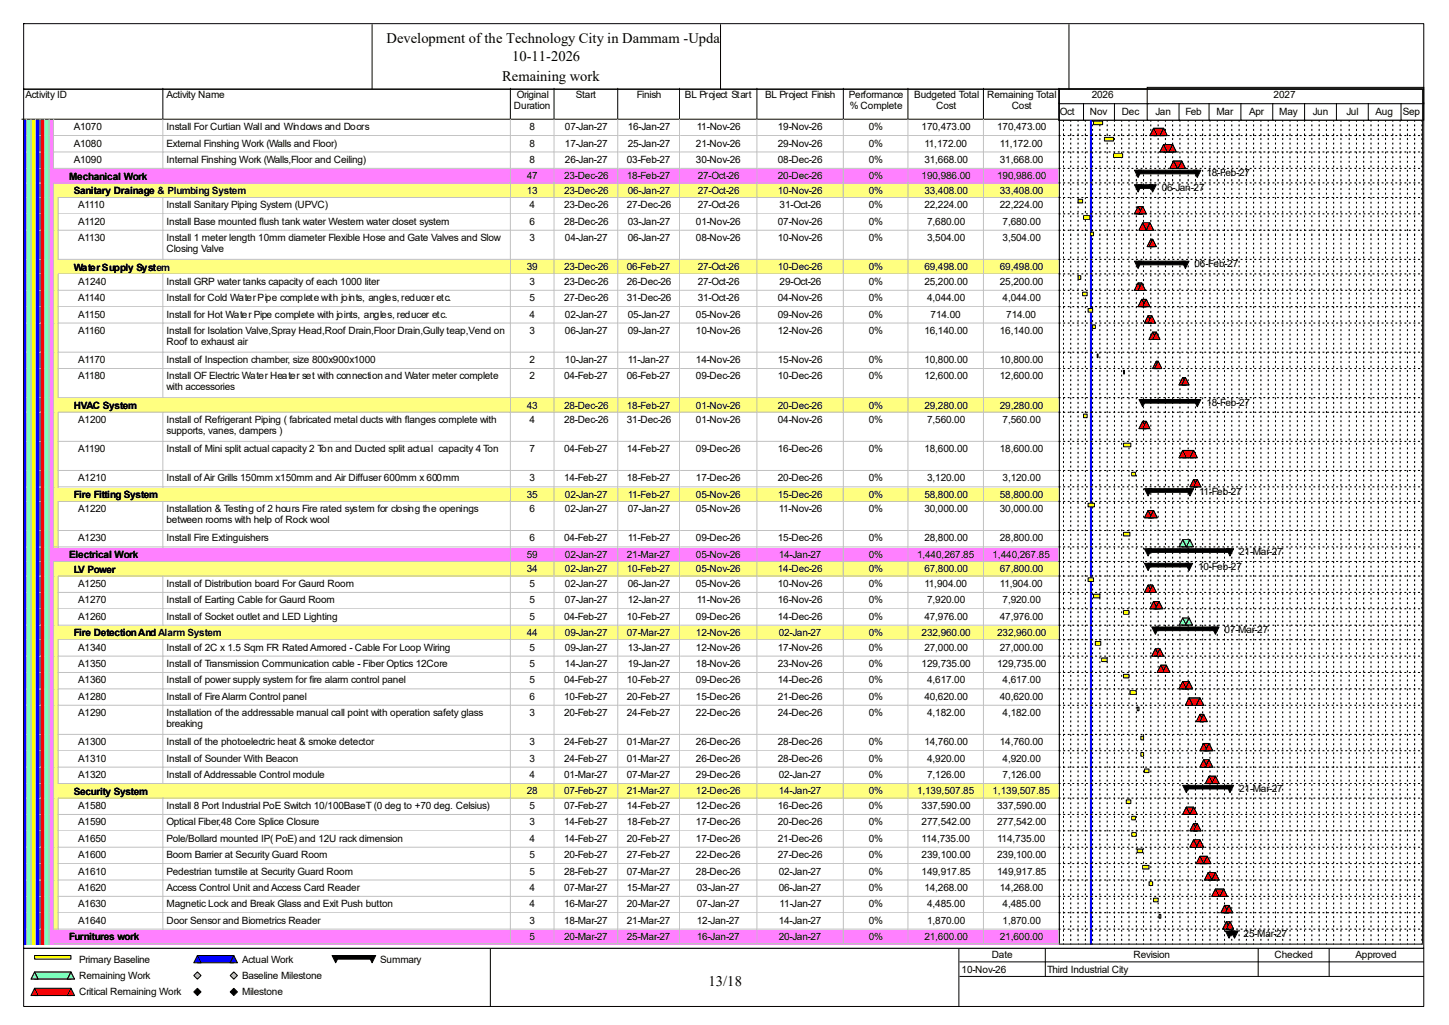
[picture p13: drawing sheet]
<svg xmlns="http://www.w3.org/2000/svg" width="420mm" height="297mm" viewBox="0 0 420 297" stroke-linecap="round" stroke-linejoin="round" font-family="sans-serif">
<defs><g id="words">
<g font-size="4.2">
<text x="112.1" y="12.4">Development of the Technology City in Dammam -Update</text>
<text x="148.5" y="17.7">10-11-2026</text>
<text x="145.5" y="23.5">Remaining work</text>
<text x="205.4" y="285.6">13/18</text>
</g>
<g font-size="2.9">
<text x="7.4" y="28.4">Activity ID</text>
<text x="48.3" y="28.4">Activity Name</text>
<text x="149.8" y="28.4">Original</text>
<text x="166.9" y="28.4">Start</text>
<text x="184.6" y="28.4">Finish</text>
<text x="198.5" y="28.4">BL Project Start</text>
<text x="221.8" y="28.4">BL Project Finish</text>
<text x="246" y="28.4">Performance</text>
<text x="265" y="28.4">Budgeted Total</text>
<text x="286.1" y="28.4">Remaining Total</text>
<text x="316.4" y="28.4">2026</text>
<text x="369.1" y="28.4">2027</text>
<text x="149" y="31.6">Duration</text>
<text x="246.3" y="31.6">% Complete</text>
<text x="271.4" y="31.6">Cost</text>
<text x="293.2" y="31.6">Cost</text>
<text x="307.2" y="33.2">Oct</text>
<text x="315.9" y="33.2">Nov</text>
<text x="325.1" y="33.2">Dec</text>
<text x="334.9" y="33.2">Jan</text>
<text x="343.6" y="33.2">Feb</text>
<text x="352.6" y="33.2">Mar</text>
<text x="362" y="33.2">Apr</text>
<text x="370.8" y="33.2">May</text>
<text x="380.5" y="33.2">Jun</text>
<text x="390.3" y="33.2">Jul</text>
<text x="398.7" y="33.2">Aug</text>
<text x="406.6" y="33.2">Sep</text>
<text x="21.4" y="37.7">A1070</text>
<text x="48.3" y="37.7">Install For Curtian Wall and Windows and Doors</text>
<text x="153.5" y="37.7">8</text>
<text x="163.7" y="37.7">07-Jan-27</text>
<text x="181.9" y="37.7">16-Jan-27</text>
<text x="202" y="37.7">11-Nov-26</text>
<text x="225.5" y="37.7">19-Nov-26</text>
<text x="251.8" y="37.7">0%</text>
<text x="267.1" y="37.7">170,473.00</text>
<text x="289" y="37.7">170,473.00</text>
<text x="21.4" y="42.5">A1080</text>
<text x="21.4" y="47.2">A1090</text>
<text x="48.3" y="42.5">External Finshing Work (Walls and Floor)</text>
<text x="48.3" y="47.2">Internal Finshing Work (Walls,Floor and Ceiling)</text>
<text x="153.5" y="42.5">8</text>
<text x="153.5" y="47.2">8</text>
<text x="163.7" y="42.5">17-Jan-27</text>
<text x="163.7" y="47.2">26-Jan-27</text>
<text x="181.7" y="47.2">03-Feb-27</text>
<text x="181.9" y="42.5">25-Jan-27</text>
<text x="201.7" y="42.5">21-Nov-26</text>
<text x="201.7" y="47.2">30-Nov-26</text>
<text x="225.5" y="42.5">29-Nov-26</text>
<text x="225.5" y="47.2">08-Dec-26</text>
<text x="251.8" y="42.5">0%</text>
<text x="251.8" y="47.2">0%</text>
<text x="267.9" y="42.5">11,172.00</text>
<text x="267.9" y="47.2">31,668.00</text>
<text x="289.8" y="42.5">11,172.00</text>
<text x="289.8" y="47.2">31,668.00</text>
<text x="20" y="52">Mechanical Work</text>
<text x="152.7" y="51.9">47</text>
<text x="163.5" y="51.9">23-Dec-26</text>
<text x="181.7" y="51.9">18-Feb-27</text>
<text x="202.3" y="51.9">27-Oct-26</text>
<text x="225.5" y="51.9">20-Dec-26</text>
<text x="251.8" y="51.9">0%</text>
<text x="267.1" y="51.9">190,986.00</text>
<text x="289" y="51.9">190,986.00</text>
<text x="349.7" y="51.1">18-Feb-27</text>
<text x="21.4" y="56.2">Sanitary Drainage &amp; Plumbing System</text>
<text x="152.7" y="56.1">13</text>
<text x="163.5" y="56.1">23-Dec-26</text>
<text x="181.9" y="56.1">06-Jan-27</text>
<text x="202.3" y="56.1">27-Oct-26</text>
<text x="225.5" y="56.1">10-Nov-26</text>
<text x="251.8" y="56.1">0%</text>
<text x="267.9" y="56.1">33,408.00</text>
<text x="289.8" y="56.1">33,408.00</text>
<text x="336.7" y="55.4">06-Jan-27</text>
<text x="22.7" y="60.4">A1110</text>
<text x="22.7" y="65.1">A1120</text>
<text x="48.3" y="60.4">Install Sanitary Piping System (UPVC)</text>
<text x="48.3" y="65.1">Install Base mounted flush tank water Western water closet system</text>
<text x="153.5" y="60.4">4</text>
<text x="153.5" y="65.1">6</text>
<text x="163.5" y="60.4">23-Dec-26</text>
<text x="163.5" y="65.1">28-Dec-26</text>
<text x="181.7" y="60.4">27-Dec-26</text>
<text x="181.9" y="65.1">03-Jan-27</text>
<text x="201.7" y="65.1">01-Nov-26</text>
<text x="202.3" y="60.4">27-Oct-26</text>
<text x="225.5" y="65.1">07-Nov-26</text>
<text x="226" y="60.4">31-Oct-26</text>
<text x="251.8" y="60.4">0%</text>
<text x="251.8" y="65.1">0%</text>
<text x="267.9" y="60.4">22,224.00</text>
<text x="268.7" y="65.1">7,680.00</text>
<text x="289.8" y="60.4">22,224.00</text>
<text x="290.6" y="65.1">7,680.00</text>
<text x="22.7" y="69.9">A1130</text>
<text x="48.3" y="69.9">Install 1 meter length 10mm diameter Flexible Hose and Gate Valves and Slow</text>
<text x="153.5" y="69.9">3</text>
<text x="163.7" y="69.9">04-Jan-27</text>
<text x="181.9" y="69.9">06-Jan-27</text>
<text x="201.7" y="69.9">08-Nov-26</text>
<text x="225.5" y="69.9">10-Nov-26</text>
<text x="251.8" y="69.9">0%</text>
<text x="268.7" y="69.9">3,504.00</text>
<text x="290.6" y="69.9">3,504.00</text>
<text x="48.3" y="73">Closing Valve</text>
<text x="346.2" y="77.5">06-Feb-27</text>
<text x="21.4" y="78.4">Water Supply System</text>
<text x="22.7" y="82.5">A1240</text>
<text x="48.3" y="82.5">Install GRP water tanks capacity of each 1000 liter</text>
<text x="152.7" y="78.3">39</text>
<text x="153.5" y="82.5">3</text>
<text x="163.5" y="78.3">23-Dec-26</text>
<text x="163.5" y="82.5">23-Dec-26</text>
<text x="181.7" y="78.3">06-Feb-27</text>
<text x="181.7" y="82.5">26-Dec-26</text>
<text x="202.3" y="78.3">27-Oct-26</text>
<text x="202.3" y="82.5">27-Oct-26</text>
<text x="225.5" y="78.3">10-Dec-26</text>
<text x="226" y="82.5">29-Oct-26</text>
<text x="251.8" y="78.3">0%</text>
<text x="251.8" y="82.5">0%</text>
<text x="267.9" y="78.3">69,498.00</text>
<text x="267.9" y="82.5">25,200.00</text>
<text x="289.8" y="78.3">69,498.00</text>
<text x="289.8" y="82.5">25,200.00</text>
<text x="22.7" y="87.3">A1140</text>
<text x="48.3" y="87.3">Install for Cold Water Pipe complete with joints, angles, reducer etc.</text>
<text x="153.5" y="87.3">5</text>
<text x="163.5" y="87.3">27-Dec-26</text>
<text x="181.7" y="87.3">31-Dec-26</text>
<text x="202.3" y="87.3">31-Oct-26</text>
<text x="225.5" y="87.3">04-Nov-26</text>
<text x="251.8" y="87.3">0%</text>
<text x="268.7" y="87.3">4,044.00</text>
<text x="290.6" y="87.3">4,044.00</text>
<text x="22.7" y="92">A1150</text>
<text x="48.3" y="92">Install for Hot Water Pipe complete with joints, angles, reducer etc.</text>
<text x="153.5" y="92">4</text>
<text x="163.7" y="92">02-Jan-27</text>
<text x="181.9" y="92">05-Jan-27</text>
<text x="201.7" y="92">05-Nov-26</text>
<text x="225.5" y="92">09-Nov-26</text>
<text x="251.8" y="92">0%</text>
<text x="269.7" y="92">714.00</text>
<text x="291.6" y="92">714.00</text>
<text x="22.7" y="96.8">A1160</text>
<text x="48.3" y="96.8">Install for Isolation Valve,Spray Head,Roof Drain,Floor Drain,Gully teap,Vend on</text>
<text x="48.3" y="99.9">Roof to exhaust air</text>
<text x="153.5" y="96.8">3</text>
<text x="163.7" y="96.8">06-Jan-27</text>
<text x="181.9" y="96.8">09-Jan-27</text>
<text x="201.7" y="96.8">10-Nov-26</text>
<text x="225.5" y="96.8">12-Nov-26</text>
<text x="251.8" y="96.8">0%</text>
<text x="267.9" y="96.8">16,140.00</text>
<text x="289.8" y="96.8">16,140.00</text>
<text x="22.7" y="105.2">A1170</text>
<text x="48.3" y="105.2">Install of Inspection chamber, size 800x900x1000</text>
<text x="153.5" y="105.2">2</text>
<text x="163.7" y="105.2">10-Jan-27</text>
<text x="181.9" y="105.2">11-Jan-27</text>
<text x="201.7" y="105.2">14-Nov-26</text>
<text x="225.5" y="105.2">15-Nov-26</text>
<text x="251.8" y="105.2">0%</text>
<text x="267.9" y="105.2">10,800.00</text>
<text x="289.8" y="105.2">10,800.00</text>
<text x="22.7" y="109.9">A1180</text>
<text x="48.3" y="109.9">Install OF Electric Water Heater set with connection and Water meter complete</text>
<text x="48.3" y="113.1">with accessories</text>
<text x="153.5" y="109.9">2</text>
<text x="163.5" y="109.9">04-Feb-27</text>
<text x="181.7" y="109.9">06-Feb-27</text>
<text x="201.7" y="109.9">09-Dec-26</text>
<text x="225.5" y="109.9">10-Dec-26</text>
<text x="251.8" y="109.9">0%</text>
<text x="267.9" y="109.9">12,600.00</text>
<text x="289.8" y="109.9">12,600.00</text>
<text x="21.4" y="118.5">HVAC System</text>
<text x="152.7" y="118.4">43</text>
<text x="163.5" y="118.4">28-Dec-26</text>
<text x="181.7" y="118.4">18-Feb-27</text>
<text x="201.7" y="118.4">01-Nov-26</text>
<text x="225.5" y="118.4">20-Dec-26</text>
<text x="251.8" y="118.4">0%</text>
<text x="267.9" y="118.4">29,280.00</text>
<text x="289.8" y="118.4">29,280.00</text>
<text x="349.7" y="117.6">18-Feb-27</text>
<text x="22.7" y="122.6">A1200</text>
<text x="48.3" y="122.6">Install of Refrigerant Piping ( fabricated metal ducts with flanges complete with</text>
<text x="48.3" y="125.8">supports, vanes, dampers )</text>
<text x="153.5" y="122.6">4</text>
<text x="163.5" y="122.6">28-Dec-26</text>
<text x="181.7" y="122.6">31-Dec-26</text>
<text x="201.7" y="122.6">01-Nov-26</text>
<text x="225.5" y="122.6">04-Nov-26</text>
<text x="251.8" y="122.6">0%</text>
<text x="268.7" y="122.6">7,560.00</text>
<text x="290.6" y="122.6">7,560.00</text>
<text x="22.7" y="131.1">A1190</text>
<text x="48.3" y="131.1">Install of Mini split actual capacity 2 Ton and Ducted split actual capacity 4 Ton</text>
<text x="153.5" y="131.1">7</text>
<text x="163.5" y="131.1">04-Feb-27</text>
<text x="181.7" y="131.1">14-Feb-27</text>
<text x="201.7" y="131.1">09-Dec-26</text>
<text x="225.5" y="131.1">16-Dec-26</text>
<text x="251.8" y="131.1">0%</text>
<text x="267.9" y="131.1">18,600.00</text>
<text x="289.8" y="131.1">18,600.00</text>
<text x="22.7" y="139.5">A1210</text>
<text x="48.3" y="139.5">Install of Air Grills 150mm x150mm and Air Diffuser 600mm x 600mm</text>
<text x="153.5" y="139.5">3</text>
<text x="163.5" y="139.5">14-Feb-27</text>
<text x="181.7" y="139.5">18-Feb-27</text>
<text x="201.7" y="139.5">17-Dec-26</text>
<text x="225.5" y="139.5">20-Dec-26</text>
<text x="251.8" y="139.5">0%</text>
<text x="268.7" y="139.5">3,120.00</text>
<text x="290.6" y="139.5">3,120.00</text>
<text x="347.6" y="143.4">11-Feb-27</text>
<text x="21.4" y="144.3">Fire Fitting System</text>
<text x="22.7" y="148.5">A1220</text>
<text x="48.3" y="148.5">Installation &amp; Testing of 2 hours Fire rated system for closing the openings</text>
<text x="152.7" y="144.2">35</text>
<text x="153.5" y="148.5">6</text>
<text x="163.7" y="144.2">02-Jan-27</text>
<text x="163.7" y="148.5">02-Jan-27</text>
<text x="181.9" y="144.2">11-Feb-27</text>
<text x="181.9" y="148.5">07-Jan-27</text>
<text x="201.7" y="144.2">05-Nov-26</text>
<text x="201.7" y="148.5">05-Nov-26</text>
<text x="225.5" y="144.2">15-Dec-26</text>
<text x="225.7" y="148.5">11-Nov-26</text>
<text x="251.8" y="144.2">0%</text>
<text x="251.8" y="148.5">0%</text>
<text x="267.9" y="144.2">58,800.00</text>
<text x="267.9" y="148.5">30,000.00</text>
<text x="289.8" y="144.2">58,800.00</text>
<text x="289.8" y="148.5">30,000.00</text>
<text x="48.3" y="151.6">between rooms with help of Rock wool</text>
<text x="20" y="161.7">Electrical Work</text>
<text x="22.7" y="156.9">A1230</text>
<text x="48.3" y="156.9">Install Fire Extinguishers</text>
<text x="152.7" y="161.6">59</text>
<text x="153.5" y="156.9">6</text>
<text x="163.5" y="156.9">04-Feb-27</text>
<text x="163.7" y="161.6">02-Jan-27</text>
<text x="181.7" y="161.6">21-Mar-27</text>
<text x="181.9" y="156.9">11-Feb-27</text>
<text x="201.7" y="156.9">09-Dec-26</text>
<text x="201.7" y="161.6">05-Nov-26</text>
<text x="225.5" y="156.9">15-Dec-26</text>
<text x="225.7" y="161.6">14-Jan-27</text>
<text x="251.8" y="156.9">0%</text>
<text x="251.8" y="161.6">0%</text>
<text x="265.8" y="161.6">1,440,267.85</text>
<text x="267.9" y="156.9">28,800.00</text>
<text x="287.7" y="161.6">1,440,267.85</text>
<text x="289.8" y="156.9">28,800.00</text>
<text x="359.2" y="160.8">21-Mar-27</text>
<text x="21.4" y="165.9">LV Power</text>
<text x="152.7" y="165.9">34</text>
<text x="163.7" y="165.9">02-Jan-27</text>
<text x="181.7" y="165.9">10-Feb-27</text>
<text x="201.7" y="165.9">05-Nov-26</text>
<text x="225.5" y="165.9">14-Dec-26</text>
<text x="251.8" y="165.9">0%</text>
<text x="267.9" y="165.9">67,800.00</text>
<text x="289.8" y="165.9">67,800.00</text>
<text x="347.3" y="165.1">10-Feb-27</text>
<text x="22.7" y="170.1">A1250</text>
<text x="48.3" y="170.1">Install of Distribution board For Gaurd Room</text>
<text x="153.5" y="170.1">5</text>
<text x="163.7" y="170.1">02-Jan-27</text>
<text x="181.9" y="170.1">06-Jan-27</text>
<text x="201.7" y="170.1">05-Nov-26</text>
<text x="225.5" y="170.1">10-Nov-26</text>
<text x="251.8" y="170.1">0%</text>
<text x="267.9" y="170.1">11,904.00</text>
<text x="289.8" y="170.1">11,904.00</text>
<text x="22.7" y="174.8">A1270</text>
<text x="22.7" y="179.6">A1260</text>
<text x="48.3" y="174.8">Install of Earting Cable for Gaurd Room</text>
<text x="48.3" y="179.6">Install of Socket outlet and LED Lighting</text>
<text x="153.5" y="174.8">5</text>
<text x="153.5" y="179.6">5</text>
<text x="163.5" y="179.6">04-Feb-27</text>
<text x="163.7" y="174.8">07-Jan-27</text>
<text x="181.7" y="179.6">10-Feb-27</text>
<text x="181.9" y="174.8">12-Jan-27</text>
<text x="201.7" y="179.6">09-Dec-26</text>
<text x="202" y="174.8">11-Nov-26</text>
<text x="225.5" y="174.8">16-Nov-26</text>
<text x="225.5" y="179.6">14-Dec-26</text>
<text x="251.8" y="174.8">0%</text>
<text x="251.8" y="179.6">0%</text>
<text x="267.9" y="179.6">47,976.00</text>
<text x="268.7" y="174.8">7,920.00</text>
<text x="289.8" y="179.6">47,976.00</text>
<text x="290.6" y="174.8">7,920.00</text>
<text x="21.4" y="184.4">Fire Detection And Alarm System</text>
<text x="152.7" y="184.3">44</text>
<text x="163.7" y="184.3">09-Jan-27</text>
<text x="181.7" y="184.3">07-Mar-27</text>
<text x="201.7" y="184.3">12-Nov-26</text>
<text x="225.7" y="184.3">02-Jan-27</text>
<text x="251.8" y="184.3">0%</text>
<text x="267.1" y="184.3">232,960.00</text>
<text x="289" y="184.3">232,960.00</text>
<text x="354.9" y="183.5">07-Mar-27</text>
<text x="22.7" y="188.5">A1340</text>
<text x="48.3" y="188.5">Install of 2C x 1.5 Sqm FR Rated Armored - Cable For Loop Wiring</text>
<text x="153.5" y="188.5">5</text>
<text x="163.7" y="188.5">09-Jan-27</text>
<text x="181.9" y="188.5">13-Jan-27</text>
<text x="201.7" y="188.5">12-Nov-26</text>
<text x="225.5" y="188.5">17-Nov-26</text>
<text x="251.8" y="188.5">0%</text>
<text x="267.9" y="188.5">27,000.00</text>
<text x="289.8" y="188.5">27,000.00</text>
<text x="22.7" y="193.3">A1350</text>
<text x="48.3" y="193.3">Install of Transmission Communication cable - Fiber Optics 12Core</text>
<text x="153.5" y="193.3">5</text>
<text x="163.7" y="193.3">14-Jan-27</text>
<text x="181.9" y="193.3">19-Jan-27</text>
<text x="201.7" y="193.3">18-Nov-26</text>
<text x="225.5" y="193.3">23-Nov-26</text>
<text x="251.8" y="193.3">0%</text>
<text x="267.1" y="193.3">129,735.00</text>
<text x="289" y="193.3">129,735.00</text>
<text x="22.7" y="198">A1360</text>
<text x="22.7" y="202.8">A1280</text>
<text x="48.3" y="198">Install of power supply system for fire alarm control panel</text>
<text x="48.3" y="202.8">Install of Fire Alarm Control panel</text>
<text x="153.5" y="198">5</text>
<text x="153.5" y="202.8">6</text>
<text x="163.5" y="198">04-Feb-27</text>
<text x="163.5" y="202.8">10-Feb-27</text>
<text x="181.7" y="198">10-Feb-27</text>
<text x="181.7" y="202.8">20-Feb-27</text>
<text x="201.7" y="198">09-Dec-26</text>
<text x="201.7" y="202.8">15-Dec-26</text>
<text x="225.5" y="198">14-Dec-26</text>
<text x="225.5" y="202.8">21-Dec-26</text>
<text x="251.8" y="198">0%</text>
<text x="251.8" y="202.8">0%</text>
<text x="267.9" y="202.8">40,620.00</text>
<text x="268.7" y="198">4,617.00</text>
<text x="289.8" y="202.8">40,620.00</text>
<text x="290.6" y="198">4,617.00</text>
<text x="22.7" y="207.5">A1290</text>
<text x="48.3" y="207.5">Installation of the addressable manual call point with operation safety glass</text>
<text x="153.5" y="207.5">3</text>
<text x="163.5" y="207.5">20-Feb-27</text>
<text x="181.7" y="207.5">24-Feb-27</text>
<text x="201.7" y="207.5">22-Dec-26</text>
<text x="225.5" y="207.5">24-Dec-26</text>
<text x="251.8" y="207.5">0%</text>
<text x="268.7" y="207.5">4,182.00</text>
<text x="290.6" y="207.5">4,182.00</text>
<text x="22.7" y="215.9">A1300</text>
<text x="48.3" y="210.7">breaking</text>
<text x="48.3" y="215.9">Install of the photoelectric heat &amp; smoke detector</text>
<text x="153.5" y="215.9">3</text>
<text x="163.5" y="215.9">24-Feb-27</text>
<text x="181.7" y="215.9">01-Mar-27</text>
<text x="201.7" y="215.9">26-Dec-26</text>
<text x="225.5" y="215.9">28-Dec-26</text>
<text x="251.8" y="215.9">0%</text>
<text x="267.9" y="215.9">14,760.00</text>
<text x="289.8" y="215.9">14,760.00</text>
<text x="22.7" y="220.7">A1310</text>
<text x="48.3" y="220.7">Install of Sounder With Beacon</text>
<text x="153.5" y="220.7">3</text>
<text x="163.5" y="220.7">24-Feb-27</text>
<text x="181.7" y="220.7">01-Mar-27</text>
<text x="201.7" y="220.7">26-Dec-26</text>
<text x="225.5" y="220.7">28-Dec-26</text>
<text x="251.8" y="220.7">0%</text>
<text x="268.7" y="220.7">4,920.00</text>
<text x="290.6" y="220.7">4,920.00</text>
<text x="22.7" y="225.4">A1320</text>
<text x="48.3" y="225.4">Install of Addressable Control module</text>
<text x="153.5" y="225.4">4</text>
<text x="163.5" y="225.4">01-Mar-27</text>
<text x="181.7" y="225.4">07-Mar-27</text>
<text x="201.7" y="225.4">29-Dec-26</text>
<text x="225.7" y="225.4">02-Jan-27</text>
<text x="251.8" y="225.4">0%</text>
<text x="268.7" y="225.4">7,126.00</text>
<text x="290.6" y="225.4">7,126.00</text>
<text x="21.4" y="230.3">Security System</text>
<text x="152.7" y="230.2">28</text>
<text x="163.5" y="230.2">07-Feb-27</text>
<text x="181.7" y="230.2">21-Mar-27</text>
<text x="201.7" y="230.2">12-Dec-26</text>
<text x="225.7" y="230.2">14-Jan-27</text>
<text x="251.8" y="230.2">0%</text>
<text x="265.8" y="230.2">1,139,507.85</text>
<text x="287.7" y="230.2">1,139,507.85</text>
<text x="359.2" y="229.4">21-Mar-27</text>
<text x="22.7" y="234.4">A1580</text>
<text x="22.7" y="239.1">A1590</text>
<text x="48.3" y="234.4">Install 8 Port Industrial PoE Switch 10/100BaseT (0 deg to +70 deg. Celsius)</text>
<text x="48.3" y="239.1">Optical Fiber,48 Core Splice Closure</text>
<text x="153.5" y="234.4">5</text>
<text x="153.5" y="239.1">3</text>
<text x="163.5" y="234.4">07-Feb-27</text>
<text x="163.5" y="239.1">14-Feb-27</text>
<text x="181.7" y="234.4">14-Feb-27</text>
<text x="181.7" y="239.1">18-Feb-27</text>
<text x="201.7" y="234.4">12-Dec-26</text>
<text x="201.7" y="239.1">17-Dec-26</text>
<text x="225.5" y="234.4">16-Dec-26</text>
<text x="225.5" y="239.1">20-Dec-26</text>
<text x="251.8" y="234.4">0%</text>
<text x="251.8" y="239.1">0%</text>
<text x="267.1" y="234.4">337,590.00</text>
<text x="267.1" y="239.1">277,542.00</text>
<text x="289" y="234.4">337,590.00</text>
<text x="289" y="239.1">277,542.00</text>
<text x="22.7" y="243.9">A1650</text>
<text x="48.3" y="243.9">Pole/Bollard mounted IP( PoE) and 12U rack dimension</text>
<text x="153.5" y="243.9">4</text>
<text x="163.5" y="243.9">14-Feb-27</text>
<text x="181.7" y="243.9">20-Feb-27</text>
<text x="201.7" y="243.9">17-Dec-26</text>
<text x="225.5" y="243.9">21-Dec-26</text>
<text x="251.8" y="243.9">0%</text>
<text x="267.1" y="243.9">114,735.00</text>
<text x="289" y="243.9">114,735.00</text>
<text x="22.7" y="248.7">A1600</text>
<text x="48.3" y="248.7">Boom Barrier at Security Guard Room</text>
<text x="153.5" y="248.7">5</text>
<text x="163.5" y="248.7">20-Feb-27</text>
<text x="181.7" y="248.7">27-Feb-27</text>
<text x="201.7" y="248.7">22-Dec-26</text>
<text x="225.5" y="248.7">27-Dec-26</text>
<text x="251.8" y="248.7">0%</text>
<text x="267.1" y="248.7">239,100.00</text>
<text x="289" y="248.7">239,100.00</text>
<text x="22.7" y="253.4">A1610</text>
<text x="48.3" y="253.4">Pedestrian turnstile at Security Guard Room</text>
<text x="153.5" y="253.4">5</text>
<text x="163.5" y="253.4">28-Feb-27</text>
<text x="181.7" y="253.4">07-Mar-27</text>
<text x="201.7" y="253.4">28-Dec-26</text>
<text x="225.7" y="253.4">02-Jan-27</text>
<text x="251.8" y="253.4">0%</text>
<text x="267.1" y="253.4">149,917.85</text>
<text x="289" y="253.4">149,917.85</text>
<text x="22.7" y="258.1">A1620</text>
<text x="22.7" y="262.9">A1630</text>
<text x="48.3" y="258.1">Access Control Unit and Access Card Reader</text>
<text x="48.3" y="262.9">Magnetic Lock and Break Glass and Exit Push button</text>
<text x="153.5" y="258.1">4</text>
<text x="153.5" y="262.9">4</text>
<text x="163.5" y="258.1">07-Mar-27</text>
<text x="163.5" y="262.9">16-Mar-27</text>
<text x="181.7" y="258.1">15-Mar-27</text>
<text x="181.7" y="262.9">20-Mar-27</text>
<text x="202" y="258.1">03-Jan-27</text>
<text x="202" y="262.9">07-Jan-27</text>
<text x="225.7" y="258.1">06-Jan-27</text>
<text x="226" y="262.9">11-Jan-27</text>
<text x="251.8" y="258.1">0%</text>
<text x="251.8" y="262.9">0%</text>
<text x="267.9" y="258.1">14,268.00</text>
<text x="268.7" y="262.9">4,485.00</text>
<text x="289.8" y="258.1">14,268.00</text>
<text x="290.6" y="262.9">4,485.00</text>
<text x="22.7" y="267.6">A1640</text>
<text x="48.3" y="267.6">Door Sensor and Biometrics Reader</text>
<text x="153.5" y="267.6">3</text>
<text x="163.5" y="267.6">18-Mar-27</text>
<text x="181.7" y="267.6">21-Mar-27</text>
<text x="202" y="267.6">12-Jan-27</text>
<text x="225.7" y="267.6">14-Jan-27</text>
<text x="251.8" y="267.6">0%</text>
<text x="268.7" y="267.6">1,870.00</text>
<text x="290.6" y="267.6">1,870.00</text>
<text x="20" y="272.5">Furnitures work</text>
<text x="153.5" y="272.4">5</text>
<text x="163.5" y="272.4">20-Mar-27</text>
<text x="181.7" y="272.4">25-Mar-27</text>
<text x="202" y="272.4">16-Jan-27</text>
<text x="225.7" y="272.4">20-Jan-27</text>
<text x="251.8" y="272.4">0%</text>
<text x="267.9" y="272.4">21,600.00</text>
<text x="289.8" y="272.4">21,600.00</text>
<text x="360.5" y="271.6">25-Mar-27</text>
<text x="22.9" y="279">Primary Baseline</text>
<text x="70.1" y="279">Actual Work</text>
<text x="110.2" y="279">Summary</text>
<text x="278.7" y="281.9">10-Nov-26</text>
<text x="287.4" y="277.7">Date</text>
<text x="303.5" y="281.9">Third Industrial City</text>
<text x="328.5" y="277.7">Revision</text>
<text x="369.4" y="277.7">Checked</text>
<text x="392.9" y="277.7">Approved</text>
<text x="22.9" y="283.7">Remaining Work</text>
<text x="70.1" y="283.7">Baseline Milestone</text>
<text x="22.9" y="288.5">Critical Remaining Work</text>
<text x="70.1" y="288.5">Milestone</text>
</g>
</g></defs>
<path d="M47.2 25.6v8.9h-40.9" fill="none" stroke="#000" stroke-width=".29"/>
<path d="M47.5 25.6h100.7v9.2h-100.7z" fill="#fff"/>
<path d="M147.9 25.6v8.9h-100.7" fill="none" stroke="#000" stroke-width=".29"/>
<path d="M148.2 25.6h12.7v9.2h-12.7z" fill="#fff"/>
<path d="M160.6 25.6v8.9h-12.7" fill="none" stroke="#000" stroke-width=".29"/>
<path d="M160.9 25.6h18.4v9.2h-18.4z" fill="#fff"/>
<path d="M179 25.6v8.9h-18.4" fill="none" stroke="#000" stroke-width=".29"/>
<path d="M179.3 25.6h17.9v9.2h-17.9z" fill="#fff"/>
<path d="M197 25.6v8.9h-18" fill="none" stroke="#000" stroke-width=".29"/>
<path d="M197.2 25.6h22.5v9.2h-22.5z" fill="#fff"/>
<path d="M219.4 25.6v8.9h-22.4" fill="none" stroke="#000" stroke-width=".29"/>
<path d="M219.7 25.6h25v9.2h-25z" fill="#fff"/>
<path d="M244.4 25.6v8.9h-25" fill="none" stroke="#000" stroke-width=".29"/>
<path d="M244.7 25.6h18.7v9.2h-18.7z" fill="#fff"/>
<path d="M263.2 25.6v8.9h-18.8" fill="none" stroke="#000" stroke-width=".29"/>
<path d="M263.4 25.6h21.9v9.2h-21.9z" fill="#fff"/>
<path d="M285 25.6v8.9h-21.8" fill="none" stroke="#000" stroke-width=".29"/>
<path d="M285.3 25.6h21.9v9.2h-21.9z" fill="#fff"/>
<path d="M306.9 25.6v8.9h-21.9" fill="none" stroke="#000" stroke-width=".29"/>
<path d="M6.6 34.8h1.3v4.7h-1.3z" fill="#00f"/>
<path d="M7.6 34.5v5.1" fill="none" stroke="#c0c0c0" stroke-width=".29"/>
<path d="M7.9 34.8h1.3v4.7h-1.3z" fill="#80ff80"/>
<path d="M9 34.5v5.1" fill="none" stroke="#c0c0c0" stroke-width=".29"/>
<path d="M9.2 34.8h1.3v4.7h-1.3z" fill="#ff0"/>
<path d="M10.3 34.5v5.1" fill="none" stroke="#c0c0c0" stroke-width=".29"/>
<path d="M10.5 34.8h1.4v4.7h-1.4z" fill="#00f"/>
<path d="M11.6 34.5v5.1" fill="none" stroke="#c0c0c0" stroke-width=".29"/>
<path d="M11.9 34.8h1.3v4.7h-1.3z" fill="#f00"/>
<path d="M12.9 34.5v5.1" fill="none" stroke="#c0c0c0" stroke-width=".29"/>
<path d="M13.2 34.8h1.3v4.7h-1.3z" fill="#80ffff"/>
<path d="M14.2 34.5v5.1" fill="none" stroke="#c0c0c0" stroke-width=".29"/>
<path d="M14.5 34.8h1.3v4.7h-1.3z" fill="#ff80ff"/>
<path d="M15.6 34.5v5.1" fill="none" stroke="#c0c0c0" stroke-width=".29"/>
<path d="M15.8 34.8h31.7v4.7h-31.7z" fill="#fff"/>
<path d="M15.6 39.3h31.9M47.2 34.5v5.1" fill="none" stroke="#c0c0c0" stroke-width=".29"/>
<path d="M47.5 34.8h100.7v4.7h-100.7z" fill="#fff"/>
<path d="M147.9 34.5v4.8h-100.4" fill="none" stroke="#c0c0c0" stroke-width=".29"/>
<path d="M148.2 34.8h12.7v4.7h-12.7z" fill="#fff"/>
<path d="M160.6 34.5v4.8h-12.4" fill="none" stroke="#c0c0c0" stroke-width=".29"/>
<path d="M160.9 34.8h18.4v4.7h-18.4z" fill="#fff"/>
<path d="M179 34.5v4.8h-18.1" fill="none" stroke="#c0c0c0" stroke-width=".29"/>
<path d="M179.3 34.8h17.9v4.7h-17.9z" fill="#fff"/>
<path d="M197 34.5v4.8h-17.7" fill="none" stroke="#c0c0c0" stroke-width=".29"/>
<path d="M197.2 34.8h22.5v4.7h-22.5z" fill="#fff"/>
<path d="M219.4 34.5v4.8h-22.2" fill="none" stroke="#c0c0c0" stroke-width=".29"/>
<path d="M219.7 34.8h25v4.7h-25z" fill="#fff"/>
<path d="M244.4 34.5v4.8h-24.7" fill="none" stroke="#c0c0c0" stroke-width=".29"/>
<path d="M244.7 34.8h18.7v4.7h-18.7z" fill="#fff"/>
<path d="M263.2 34.5v4.8h-18.5" fill="none" stroke="#c0c0c0" stroke-width=".29"/>
<path d="M263.4 34.8h21.9v4.7h-21.9z" fill="#fff"/>
<path d="M285 34.5v4.8h-21.6" fill="none" stroke="#c0c0c0" stroke-width=".29"/>
<path d="M285.3 34.8h21.9v4.7h-21.9z" fill="#fff"/>
<path d="M306.9 34.5v4.8h-21.6" fill="none" stroke="#c0c0c0" stroke-width=".29"/>
<path d="M6.6 39.5h1.3v4.8h-1.3z" fill="#00f"/>
<path d="M7.6 39.3v5" fill="none" stroke="#c0c0c0" stroke-width=".29"/>
<path d="M7.9 39.5h1.3v4.8h-1.3z" fill="#80ff80"/>
<path d="M9 39.3v5" fill="none" stroke="#c0c0c0" stroke-width=".29"/>
<path d="M9.2 39.5h1.3v4.8h-1.3z" fill="#ff0"/>
<path d="M10.3 39.3v5" fill="none" stroke="#c0c0c0" stroke-width=".29"/>
<path d="M10.5 39.5h1.4v4.8h-1.4z" fill="#00f"/>
<path d="M11.6 39.3v5" fill="none" stroke="#c0c0c0" stroke-width=".29"/>
<path d="M11.9 39.5h1.3v4.8h-1.3z" fill="#f00"/>
<path d="M12.9 39.3v5" fill="none" stroke="#c0c0c0" stroke-width=".29"/>
<path d="M13.2 39.5h1.3v4.8h-1.3z" fill="#80ffff"/>
<path d="M14.2 39.3v5" fill="none" stroke="#c0c0c0" stroke-width=".29"/>
<path d="M14.5 39.5h1.3v4.8h-1.3z" fill="#ff80ff"/>
<path d="M15.6 39.3v5" fill="none" stroke="#c0c0c0" stroke-width=".29"/>
<path d="M15.8 39.5h31.7v4.8h-31.7z" fill="#fff"/>
<path d="M47.2 39.3v5M15.6 44h31.9" fill="none" stroke="#c0c0c0" stroke-width=".29"/>
<path d="M47.5 39.5h100.7v4.8h-100.7z" fill="#fff"/>
<path d="M147.9 39.3v4.7h-100.4" fill="none" stroke="#c0c0c0" stroke-width=".29"/>
<path d="M148.2 39.5h12.7v4.8h-12.7z" fill="#fff"/>
<path d="M160.6 39.3v4.7h-12.4" fill="none" stroke="#c0c0c0" stroke-width=".29"/>
<path d="M160.9 39.5h18.4v4.8h-18.4z" fill="#fff"/>
<path d="M179 39.3v4.7h-18.1" fill="none" stroke="#c0c0c0" stroke-width=".29"/>
<path d="M179.3 39.5h17.9v4.8h-17.9z" fill="#fff"/>
<path d="M197 39.3v4.7h-17.7" fill="none" stroke="#c0c0c0" stroke-width=".29"/>
<path d="M197.2 39.5h22.5v4.8h-22.5z" fill="#fff"/>
<path d="M219.4 39.3v4.7h-22.2" fill="none" stroke="#c0c0c0" stroke-width=".29"/>
<path d="M219.7 39.5h25v4.8h-25z" fill="#fff"/>
<path d="M244.4 39.3v4.7h-24.7" fill="none" stroke="#c0c0c0" stroke-width=".29"/>
<path d="M244.7 39.5h18.7v4.8h-18.7z" fill="#fff"/>
<path d="M263.2 39.3v4.7h-18.5" fill="none" stroke="#c0c0c0" stroke-width=".29"/>
<path d="M263.4 39.5h21.9v4.8h-21.9z" fill="#fff"/>
<path d="M285 39.3v4.7h-21.6" fill="none" stroke="#c0c0c0" stroke-width=".29"/>
<path d="M285.3 39.5h21.9v4.8h-21.9z" fill="#fff"/>
<path d="M306.9 39.3v4.7h-21.6" fill="none" stroke="#c0c0c0" stroke-width=".29"/>
<path d="M6.6 44.3h1.3v4.8h-1.3z" fill="#00f"/>
<path d="M7.6 44v5" fill="none" stroke="#c0c0c0" stroke-width=".29"/>
<path d="M7.9 44.3h1.3v4.8h-1.3z" fill="#80ff80"/>
<path d="M9 44v5" fill="none" stroke="#c0c0c0" stroke-width=".29"/>
<path d="M9.2 44.3h1.3v4.8h-1.3z" fill="#ff0"/>
<path d="M10.3 44v5" fill="none" stroke="#c0c0c0" stroke-width=".29"/>
<path d="M10.5 44.3h1.4v4.8h-1.4z" fill="#00f"/>
<path d="M11.6 44v5" fill="none" stroke="#c0c0c0" stroke-width=".29"/>
<path d="M11.9 44.3h1.3v4.8h-1.3z" fill="#f00"/>
<path d="M12.9 44v5" fill="none" stroke="#c0c0c0" stroke-width=".29"/>
<path d="M13.2 44.3h1.3v4.8h-1.3z" fill="#80ffff"/>
<path d="M14.2 44v5" fill="none" stroke="#c0c0c0" stroke-width=".29"/>
<path d="M14.5 44.3h1.3v4.8h-1.3z" fill="#ff80ff"/>
<path d="M15.6 44v5" fill="none" stroke="#c0c0c0" stroke-width=".29"/>
<path d="M15.8 44.3h31.7v4.8h-31.7z" fill="#fff"/>
<path d="M15.6 48.8h31.9M47.2 44v5" fill="none" stroke="#c0c0c0" stroke-width=".29"/>
<path d="M47.5 44.3h100.7v4.8h-100.7z" fill="#fff"/>
<path d="M147.9 44v4.8h-100.4" fill="none" stroke="#c0c0c0" stroke-width=".29"/>
<path d="M148.2 44.3h12.7v4.8h-12.7z" fill="#fff"/>
<path d="M160.6 44v4.8h-12.4" fill="none" stroke="#c0c0c0" stroke-width=".29"/>
<path d="M160.9 44.3h18.4v4.8h-18.4z" fill="#fff"/>
<path d="M179 44v4.8h-18.1" fill="none" stroke="#c0c0c0" stroke-width=".29"/>
<path d="M179.3 44.3h17.9v4.8h-17.9z" fill="#fff"/>
<path d="M197 44v4.8h-17.7" fill="none" stroke="#c0c0c0" stroke-width=".29"/>
<path d="M197.2 44.3h22.5v4.8h-22.5z" fill="#fff"/>
<path d="M219.4 44v4.8h-22.2" fill="none" stroke="#c0c0c0" stroke-width=".29"/>
<path d="M219.7 44.3h25v4.8h-25z" fill="#fff"/>
<path d="M244.4 44v4.8h-24.7" fill="none" stroke="#c0c0c0" stroke-width=".29"/>
<path d="M244.7 44.3h18.7v4.8h-18.7z" fill="#fff"/>
<path d="M263.2 44v4.8h-18.5" fill="none" stroke="#c0c0c0" stroke-width=".29"/>
<path d="M263.4 44.3h21.9v4.8h-21.9z" fill="#fff"/>
<path d="M285 44v4.8h-21.6" fill="none" stroke="#c0c0c0" stroke-width=".29"/>
<path d="M285.3 44.3h21.9v4.8h-21.9z" fill="#fff"/>
<path d="M306.9 44v4.8h-21.6" fill="none" stroke="#c0c0c0" stroke-width=".29"/>
<path d="M6.6 49.1h1.3v4.2h-1.3z" fill="#00f"/>
<path d="M7.6 48.8v4.5" fill="none" stroke="#c0c0c0" stroke-width=".29"/>
<path d="M7.9 49.1h1.3v4.2h-1.3z" fill="#80ff80"/>
<path d="M9 48.8v4.5" fill="none" stroke="#c0c0c0" stroke-width=".29"/>
<path d="M9.2 49.1h1.3v4.2h-1.3z" fill="#ff0"/>
<path d="M10.3 48.8v4.5" fill="none" stroke="#c0c0c0" stroke-width=".29"/>
<path d="M10.5 49.1h1.4v4.2h-1.4z" fill="#00f"/>
<path d="M11.6 48.8v4.5" fill="none" stroke="#c0c0c0" stroke-width=".29"/>
<path d="M11.9 49.1h1.3v4.2h-1.3z" fill="#f00"/>
<path d="M12.9 48.8v4.5" fill="none" stroke="#c0c0c0" stroke-width=".29"/>
<path d="M13.2 49.1h1.3v4.2h-1.3z" fill="#80ffff"/>
<path d="M14.2 48.8v4.5" fill="none" stroke="#c0c0c0" stroke-width=".29"/>
<path d="M14.5 49.1h33v4.2h-33z" fill="#ff80ff"/>
<path d="M15.6 53h31.9" fill="none" stroke="#c0c0c0" stroke-width=".29"/>
<path d="M47.5 49.1h100.7v4.2h-100.7z" fill="#ff80ff"/>
<path d="M147.9 48.8v4.2h-100.4" fill="none" stroke="#c0c0c0" stroke-width=".29"/>
<path d="M148.2 49.1h12.7v4.2h-12.7z" fill="#ff80ff"/>
<path d="M160.6 48.8v4.2h-12.4" fill="none" stroke="#c0c0c0" stroke-width=".29"/>
<path d="M160.9 49.1h18.4v4.2h-18.4z" fill="#ff80ff"/>
<path d="M179 48.8v4.2h-18.1" fill="none" stroke="#c0c0c0" stroke-width=".29"/>
<path d="M179.3 49.1h17.9v4.2h-17.9z" fill="#ff80ff"/>
<path d="M197 48.8v4.2h-17.7" fill="none" stroke="#c0c0c0" stroke-width=".29"/>
<path d="M197.2 49.1h22.5v4.2h-22.5z" fill="#ff80ff"/>
<path d="M219.4 48.8v4.2h-22.2" fill="none" stroke="#c0c0c0" stroke-width=".29"/>
<path d="M219.7 49.1h25v4.2h-25z" fill="#ff80ff"/>
<path d="M244.4 48.8v4.2h-24.7" fill="none" stroke="#c0c0c0" stroke-width=".29"/>
<path d="M244.7 49.1h18.7v4.2h-18.7z" fill="#ff80ff"/>
<path d="M263.2 48.8v4.2h-18.5" fill="none" stroke="#c0c0c0" stroke-width=".29"/>
<path d="M263.4 49.1h21.9v4.2h-21.9z" fill="#ff80ff"/>
<path d="M285 48.8v4.2h-21.6" fill="none" stroke="#c0c0c0" stroke-width=".29"/>
<path d="M285.3 49.1h21.9v4.2h-21.9z" fill="#ff80ff"/>
<path d="M306.9 48.8v4.2h-21.6" fill="none" stroke="#c0c0c0" stroke-width=".29"/>
<path d="M6.6 53.3h1.3v4.2h-1.3z" fill="#00f"/>
<path d="M7.6 53v4.5" fill="none" stroke="#c0c0c0" stroke-width=".29"/>
<path d="M7.9 53.3h1.3v4.2h-1.3z" fill="#80ff80"/>
<path d="M9 53v4.5" fill="none" stroke="#c0c0c0" stroke-width=".29"/>
<path d="M9.2 53.3h1.3v4.2h-1.3z" fill="#ff0"/>
<path d="M10.3 53v4.5" fill="none" stroke="#c0c0c0" stroke-width=".29"/>
<path d="M10.5 53.3h1.4v4.2h-1.4z" fill="#00f"/>
<path d="M11.6 53v4.5" fill="none" stroke="#c0c0c0" stroke-width=".29"/>
<path d="M11.9 53.3h1.3v4.2h-1.3z" fill="#f00"/>
<path d="M12.9 53v4.5" fill="none" stroke="#c0c0c0" stroke-width=".29"/>
<path d="M13.2 53.3h1.3v4.2h-1.3z" fill="#80ffff"/>
<path d="M14.2 53v4.5" fill="none" stroke="#c0c0c0" stroke-width=".29"/>
<path d="M14.5 53.3h1.3v4.2h-1.3z" fill="#ff80ff"/>
<path d="M15.6 53v4.5" fill="none" stroke="#c0c0c0" stroke-width=".29"/>
<path d="M15.8 53.3h31.7v4.2h-31.7z" fill="#ffff80"/>
<path d="M16.9 57.2h30.6" fill="none" stroke="#c0c0c0" stroke-width=".29"/>
<path d="M47.5 53.3h100.7v4.2h-100.7z" fill="#ffff80"/>
<path d="M147.9 53v4.2h-100.4" fill="none" stroke="#c0c0c0" stroke-width=".29"/>
<path d="M148.2 53.3h12.7v4.2h-12.7z" fill="#ffff80"/>
<path d="M160.6 53v4.2h-12.4" fill="none" stroke="#c0c0c0" stroke-width=".29"/>
<path d="M160.9 53.3h18.4v4.2h-18.4z" fill="#ffff80"/>
<path d="M179 53v4.2h-18.1" fill="none" stroke="#c0c0c0" stroke-width=".29"/>
<path d="M179.3 53.3h17.9v4.2h-17.9z" fill="#ffff80"/>
<path d="M197 53v4.2h-17.7" fill="none" stroke="#c0c0c0" stroke-width=".29"/>
<path d="M197.2 53.3h22.5v4.2h-22.5z" fill="#ffff80"/>
<path d="M219.4 53v4.2h-22.2" fill="none" stroke="#c0c0c0" stroke-width=".29"/>
<path d="M219.7 53.3h25v4.2h-25z" fill="#ffff80"/>
<path d="M244.4 53v4.2h-24.7" fill="none" stroke="#c0c0c0" stroke-width=".29"/>
<path d="M244.7 53.3h18.7v4.2h-18.7z" fill="#ffff80"/>
<path d="M263.2 53v4.2h-18.5" fill="none" stroke="#c0c0c0" stroke-width=".29"/>
<path d="M263.4 53.3h21.9v4.2h-21.9z" fill="#ffff80"/>
<path d="M285 53v4.2h-21.6" fill="none" stroke="#c0c0c0" stroke-width=".29"/>
<path d="M285.3 53.3h21.9v4.2h-21.9z" fill="#ffff80"/>
<path d="M306.9 53v4.2h-21.6" fill="none" stroke="#c0c0c0" stroke-width=".29"/>
<path d="M6.6 57.5h1.3v4.7h-1.3z" fill="#00f"/>
<path d="M7.6 57.2v5" fill="none" stroke="#c0c0c0" stroke-width=".29"/>
<path d="M7.9 57.5h1.3v4.7h-1.3z" fill="#80ff80"/>
<path d="M9 57.2v5" fill="none" stroke="#c0c0c0" stroke-width=".29"/>
<path d="M9.2 57.5h1.3v4.7h-1.3z" fill="#ff0"/>
<path d="M10.3 57.2v5" fill="none" stroke="#c0c0c0" stroke-width=".29"/>
<path d="M10.5 57.5h1.4v4.7h-1.4z" fill="#00f"/>
<path d="M11.6 57.2v5" fill="none" stroke="#c0c0c0" stroke-width=".29"/>
<path d="M11.9 57.5h1.3v4.7h-1.3z" fill="#f00"/>
<path d="M12.9 57.2v5" fill="none" stroke="#c0c0c0" stroke-width=".29"/>
<path d="M13.2 57.5h1.3v4.7h-1.3z" fill="#80ffff"/>
<path d="M14.2 57.2v5" fill="none" stroke="#c0c0c0" stroke-width=".29"/>
<path d="M14.5 57.5h1.3v4.7h-1.3z" fill="#ff80ff"/>
<path d="M15.6 57.2v5" fill="none" stroke="#c0c0c0" stroke-width=".29"/>
<path d="M15.8 57.5h1.3v4.7h-1.3z" fill="#ffff80"/>
<path d="M16.9 57.2v5" fill="none" stroke="#c0c0c0" stroke-width=".29"/>
<path d="M17.1 57.5h30.4v4.7h-30.4z" fill="#fff"/>
<path d="M47.2 57.2v5M16.9 62h30.6" fill="none" stroke="#c0c0c0" stroke-width=".29"/>
<path d="M47.5 57.5h100.7v4.7h-100.7z" fill="#fff"/>
<path d="M147.9 57.2v4.8h-100.4" fill="none" stroke="#c0c0c0" stroke-width=".29"/>
<path d="M148.2 57.5h12.7v4.7h-12.7z" fill="#fff"/>
<path d="M160.6 57.2v4.8h-12.4" fill="none" stroke="#c0c0c0" stroke-width=".29"/>
<path d="M160.9 57.5h18.4v4.7h-18.4z" fill="#fff"/>
<path d="M179 57.2v4.8h-18.1" fill="none" stroke="#c0c0c0" stroke-width=".29"/>
<path d="M179.3 57.5h17.9v4.7h-17.9z" fill="#fff"/>
<path d="M197 57.2v4.8h-17.7" fill="none" stroke="#c0c0c0" stroke-width=".29"/>
<path d="M197.2 57.5h22.5v4.7h-22.5z" fill="#fff"/>
<path d="M219.4 57.2v4.8h-22.2" fill="none" stroke="#c0c0c0" stroke-width=".29"/>
<path d="M219.7 57.5h25v4.7h-25z" fill="#fff"/>
<path d="M244.4 57.2v4.8h-24.7" fill="none" stroke="#c0c0c0" stroke-width=".29"/>
<path d="M244.7 57.5h18.7v4.7h-18.7z" fill="#fff"/>
<path d="M263.2 57.2v4.8h-18.5" fill="none" stroke="#c0c0c0" stroke-width=".29"/>
<path d="M263.4 57.5h21.9v4.7h-21.9z" fill="#fff"/>
<path d="M285 57.2v4.8h-21.6" fill="none" stroke="#c0c0c0" stroke-width=".29"/>
<path d="M285.3 57.5h21.9v4.7h-21.9z" fill="#fff"/>
<path d="M306.9 57.2v4.8h-21.6" fill="none" stroke="#c0c0c0" stroke-width=".29"/>
<path d="M6.6 62.2h1.3v4.8h-1.3z" fill="#00f"/>
<path d="M7.6 62v5" fill="none" stroke="#c0c0c0" stroke-width=".29"/>
<path d="M7.9 62.2h1.3v4.8h-1.3z" fill="#80ff80"/>
<path d="M9 62v5" fill="none" stroke="#c0c0c0" stroke-width=".29"/>
<path d="M9.2 62.2h1.3v4.8h-1.3z" fill="#ff0"/>
<path d="M10.3 62v5" fill="none" stroke="#c0c0c0" stroke-width=".29"/>
<path d="M10.5 62.2h1.4v4.8h-1.4z" fill="#00f"/>
<path d="M11.6 62v5" fill="none" stroke="#c0c0c0" stroke-width=".29"/>
<path d="M11.9 62.2h1.3v4.8h-1.3z" fill="#f00"/>
<path d="M12.9 62v5" fill="none" stroke="#c0c0c0" stroke-width=".29"/>
<path d="M13.2 62.2h1.3v4.8h-1.3z" fill="#80ffff"/>
<path d="M14.2 62v5" fill="none" stroke="#c0c0c0" stroke-width=".29"/>
<path d="M14.5 62.2h1.3v4.8h-1.3z" fill="#ff80ff"/>
<path d="M15.6 62v5" fill="none" stroke="#c0c0c0" stroke-width=".29"/>
<path d="M15.8 62.2h1.3v4.8h-1.3z" fill="#ffff80"/>
<path d="M16.9 62v5" fill="none" stroke="#c0c0c0" stroke-width=".29"/>
<path d="M17.1 62.2h30.4v4.8h-30.4z" fill="#fff"/>
<path d="M16.9 66.7h30.6M47.2 62v5" fill="none" stroke="#c0c0c0" stroke-width=".29"/>
<path d="M47.5 62.2h100.7v4.8h-100.7z" fill="#fff"/>
<path d="M147.9 62v4.7h-100.4" fill="none" stroke="#c0c0c0" stroke-width=".29"/>
<path d="M148.2 62.2h12.7v4.8h-12.7z" fill="#fff"/>
<path d="M160.6 62v4.7h-12.4" fill="none" stroke="#c0c0c0" stroke-width=".29"/>
<path d="M160.9 62.2h18.4v4.8h-18.4z" fill="#fff"/>
<path d="M179 62v4.7h-18.1" fill="none" stroke="#c0c0c0" stroke-width=".29"/>
<path d="M179.3 62.2h17.9v4.8h-17.9z" fill="#fff"/>
<path d="M197 62v4.7h-17.7" fill="none" stroke="#c0c0c0" stroke-width=".29"/>
<path d="M197.2 62.2h22.5v4.8h-22.5z" fill="#fff"/>
<path d="M219.4 62v4.7h-22.2" fill="none" stroke="#c0c0c0" stroke-width=".29"/>
<path d="M219.7 62.2h25v4.8h-25z" fill="#fff"/>
<path d="M244.4 62v4.7h-24.7" fill="none" stroke="#c0c0c0" stroke-width=".29"/>
<path d="M244.7 62.2h18.7v4.8h-18.7z" fill="#fff"/>
<path d="M263.2 62v4.7h-18.5" fill="none" stroke="#c0c0c0" stroke-width=".29"/>
<path d="M263.4 62.2h21.9v4.8h-21.9z" fill="#fff"/>
<path d="M285 62v4.7h-21.6" fill="none" stroke="#c0c0c0" stroke-width=".29"/>
<path d="M285.3 62.2h21.9v4.8h-21.9z" fill="#fff"/>
<path d="M306.9 62v4.7h-21.6" fill="none" stroke="#c0c0c0" stroke-width=".29"/>
<path d="M6.6 67h1.3v8.4h-1.3z" fill="#00f"/>
<path d="M7.6 66.7v8.7" fill="none" stroke="#c0c0c0" stroke-width=".29"/>
<path d="M7.9 67h1.3v8.4h-1.3z" fill="#80ff80"/>
<path d="M9 66.7v8.7" fill="none" stroke="#c0c0c0" stroke-width=".29"/>
<path d="M9.2 67h1.3v8.4h-1.3z" fill="#ff0"/>
<path d="M10.3 66.7v8.7" fill="none" stroke="#c0c0c0" stroke-width=".29"/>
<path d="M10.5 67h1.4v8.4h-1.4z" fill="#00f"/>
<path d="M11.6 66.7v8.7" fill="none" stroke="#c0c0c0" stroke-width=".29"/>
<path d="M11.9 67h1.3v8.4h-1.3z" fill="#f00"/>
<path d="M12.9 66.7v8.7" fill="none" stroke="#c0c0c0" stroke-width=".29"/>
<path d="M13.2 67h1.3v8.4h-1.3z" fill="#80ffff"/>
<path d="M14.2 66.7v8.7" fill="none" stroke="#c0c0c0" stroke-width=".29"/>
<path d="M14.5 67h1.3v8.4h-1.3z" fill="#ff80ff"/>
<path d="M15.6 66.7v8.7" fill="none" stroke="#c0c0c0" stroke-width=".29"/>
<path d="M15.8 67h1.3v8.4h-1.3z" fill="#ffff80"/>
<path d="M16.9 66.7v8.7" fill="none" stroke="#c0c0c0" stroke-width=".29"/>
<path d="M17.1 67h30.4v8.4h-30.4z" fill="#fff"/>
<path d="M16.9 75.2h30.6M47.2 66.7v8.7" fill="none" stroke="#c0c0c0" stroke-width=".29"/>
<path d="M47.5 67h100.7v8.4h-100.7z" fill="#fff"/>
<path d="M147.9 66.7v8.5h-100.4" fill="none" stroke="#c0c0c0" stroke-width=".29"/>
<path d="M148.2 67h12.7v8.4h-12.7z" fill="#fff"/>
<path d="M160.6 66.7v8.5h-12.4" fill="none" stroke="#c0c0c0" stroke-width=".29"/>
<path d="M160.9 67h18.4v8.4h-18.4z" fill="#fff"/>
<path d="M179 66.7v8.5h-18.1" fill="none" stroke="#c0c0c0" stroke-width=".29"/>
<path d="M179.3 67h17.9v8.4h-17.9z" fill="#fff"/>
<path d="M197 66.7v8.5h-17.7" fill="none" stroke="#c0c0c0" stroke-width=".29"/>
<path d="M197.2 67h22.5v8.4h-22.5z" fill="#fff"/>
<path d="M219.4 66.7v8.5h-22.2" fill="none" stroke="#c0c0c0" stroke-width=".29"/>
<path d="M219.7 67h25v8.4h-25z" fill="#fff"/>
<path d="M244.4 66.7v8.5h-24.7" fill="none" stroke="#c0c0c0" stroke-width=".29"/>
<path d="M244.7 67h18.7v8.4h-18.7z" fill="#fff"/>
<path d="M263.2 66.7v8.5h-18.5" fill="none" stroke="#c0c0c0" stroke-width=".29"/>
<path d="M263.4 67h21.9v8.4h-21.9z" fill="#fff"/>
<path d="M285 66.7v8.5h-21.6" fill="none" stroke="#c0c0c0" stroke-width=".29"/>
<path d="M285.3 67h21.9v8.4h-21.9z" fill="#fff"/>
<path d="M306.9 66.7v8.5h-21.6" fill="none" stroke="#c0c0c0" stroke-width=".29"/>
<path d="M6.6 75.4h1.3v4.2h-1.3z" fill="#00f"/>
<path d="M7.6 75.2v4.4" fill="none" stroke="#c0c0c0" stroke-width=".29"/>
<path d="M7.9 75.4h1.3v4.2h-1.3z" fill="#80ff80"/>
<path d="M9 75.2v4.4" fill="none" stroke="#c0c0c0" stroke-width=".29"/>
<path d="M9.2 75.4h1.3v4.2h-1.3z" fill="#ff0"/>
<path d="M10.3 75.2v4.4" fill="none" stroke="#c0c0c0" stroke-width=".29"/>
<path d="M10.5 75.4h1.4v4.2h-1.4z" fill="#00f"/>
<path d="M11.6 75.2v4.4" fill="none" stroke="#c0c0c0" stroke-width=".29"/>
<path d="M11.9 75.4h1.3v4.2h-1.3z" fill="#f00"/>
<path d="M12.9 75.2v4.4" fill="none" stroke="#c0c0c0" stroke-width=".29"/>
<path d="M13.2 75.4h1.3v4.2h-1.3z" fill="#80ffff"/>
<path d="M14.2 75.2v4.4" fill="none" stroke="#c0c0c0" stroke-width=".29"/>
<path d="M14.5 75.4h1.3v4.2h-1.3z" fill="#ff80ff"/>
<path d="M15.6 75.2v4.4" fill="none" stroke="#c0c0c0" stroke-width=".29"/>
<path d="M15.8 75.4h31.7v4.2h-31.7z" fill="#ffff80"/>
<path d="M16.9 79.4h30.6" fill="none" stroke="#c0c0c0" stroke-width=".29"/>
<path d="M47.5 75.4h100.7v4.2h-100.7z" fill="#ffff80"/>
<path d="M147.9 75.2v4.2h-100.4" fill="none" stroke="#c0c0c0" stroke-width=".29"/>
<path d="M148.2 75.4h12.7v4.2h-12.7z" fill="#ffff80"/>
<path d="M160.6 75.2v4.2h-12.4" fill="none" stroke="#c0c0c0" stroke-width=".29"/>
<path d="M160.9 75.4h18.4v4.2h-18.4z" fill="#ffff80"/>
<path d="M179 75.2v4.2h-18.1" fill="none" stroke="#c0c0c0" stroke-width=".29"/>
<path d="M179.3 75.4h17.9v4.2h-17.9z" fill="#ffff80"/>
<path d="M197 75.2v4.2h-17.7" fill="none" stroke="#c0c0c0" stroke-width=".29"/>
<path d="M197.2 75.4h22.5v4.2h-22.5z" fill="#ffff80"/>
<path d="M219.4 75.2v4.2h-22.2" fill="none" stroke="#c0c0c0" stroke-width=".29"/>
<path d="M219.7 75.4h25v4.2h-25z" fill="#ffff80"/>
<path d="M244.4 75.2v4.2h-24.7" fill="none" stroke="#c0c0c0" stroke-width=".29"/>
<path d="M244.7 75.4h18.7v4.2h-18.7z" fill="#ffff80"/>
<path d="M263.2 75.2v4.2h-18.5" fill="none" stroke="#c0c0c0" stroke-width=".29"/>
<path d="M263.4 75.4h21.9v4.2h-21.9z" fill="#ffff80"/>
<path d="M285 75.2v4.2h-21.6" fill="none" stroke="#c0c0c0" stroke-width=".29"/>
<path d="M285.3 75.4h21.9v4.2h-21.9z" fill="#ffff80"/>
<path d="M306.9 75.2v4.2h-21.6" fill="none" stroke="#c0c0c0" stroke-width=".29"/>
<path d="M6.6 79.6h1.3v4.8h-1.3z" fill="#00f"/>
<path d="M7.6 79.4v5" fill="none" stroke="#c0c0c0" stroke-width=".29"/>
<path d="M7.9 79.6h1.3v4.8h-1.3z" fill="#80ff80"/>
<path d="M9 79.4v5" fill="none" stroke="#c0c0c0" stroke-width=".29"/>
<path d="M9.2 79.6h1.3v4.8h-1.3z" fill="#ff0"/>
<path d="M10.3 79.4v5" fill="none" stroke="#c0c0c0" stroke-width=".29"/>
<path d="M10.5 79.6h1.4v4.8h-1.4z" fill="#00f"/>
<path d="M11.6 79.4v5" fill="none" stroke="#c0c0c0" stroke-width=".29"/>
<path d="M11.9 79.6h1.3v4.8h-1.3z" fill="#f00"/>
<path d="M12.9 79.4v5" fill="none" stroke="#c0c0c0" stroke-width=".29"/>
<path d="M13.2 79.6h1.3v4.8h-1.3z" fill="#80ffff"/>
<path d="M14.2 79.4v5" fill="none" stroke="#c0c0c0" stroke-width=".29"/>
<path d="M14.5 79.6h1.3v4.8h-1.3z" fill="#ff80ff"/>
<path d="M15.6 79.4v5" fill="none" stroke="#c0c0c0" stroke-width=".29"/>
<path d="M15.8 79.6h1.3v4.8h-1.3z" fill="#ffff80"/>
<path d="M16.9 79.4v5" fill="none" stroke="#c0c0c0" stroke-width=".29"/>
<path d="M17.1 79.6h30.4v4.8h-30.4z" fill="#fff"/>
<path d="M47.2 79.4v5M16.9 84.1h30.6" fill="none" stroke="#c0c0c0" stroke-width=".29"/>
<path d="M47.5 79.6h100.7v4.8h-100.7z" fill="#fff"/>
<path d="M147.9 79.4v4.7h-100.4" fill="none" stroke="#c0c0c0" stroke-width=".29"/>
<path d="M148.2 79.6h12.7v4.8h-12.7z" fill="#fff"/>
<path d="M160.6 79.4v4.7h-12.4" fill="none" stroke="#c0c0c0" stroke-width=".29"/>
<path d="M160.9 79.6h18.4v4.8h-18.4z" fill="#fff"/>
<path d="M179 79.4v4.7h-18.1" fill="none" stroke="#c0c0c0" stroke-width=".29"/>
<path d="M179.3 79.6h17.9v4.8h-17.9z" fill="#fff"/>
<path d="M197 79.4v4.7h-17.7" fill="none" stroke="#c0c0c0" stroke-width=".29"/>
<path d="M197.2 79.6h22.5v4.8h-22.5z" fill="#fff"/>
<path d="M219.4 79.4v4.7h-22.2" fill="none" stroke="#c0c0c0" stroke-width=".29"/>
<path d="M219.7 79.6h25v4.8h-25z" fill="#fff"/>
<path d="M244.4 79.4v4.7h-24.7" fill="none" stroke="#c0c0c0" stroke-width=".29"/>
<path d="M244.7 79.6h18.7v4.8h-18.7z" fill="#fff"/>
<path d="M263.2 79.4v4.7h-18.5" fill="none" stroke="#c0c0c0" stroke-width=".29"/>
<path d="M263.4 79.6h21.9v4.8h-21.9z" fill="#fff"/>
<path d="M285 79.4v4.7h-21.6" fill="none" stroke="#c0c0c0" stroke-width=".29"/>
<path d="M285.3 79.6h21.9v4.8h-21.9z" fill="#fff"/>
<path d="M306.9 79.4v4.7h-21.6" fill="none" stroke="#c0c0c0" stroke-width=".29"/>
<path d="M6.6 84.4h1.3v4.7h-1.3z" fill="#00f"/>
<path d="M7.6 84.1v5" fill="none" stroke="#c0c0c0" stroke-width=".29"/>
<path d="M7.9 84.4h1.3v4.7h-1.3z" fill="#80ff80"/>
<path d="M9 84.1v5" fill="none" stroke="#c0c0c0" stroke-width=".29"/>
<path d="M9.2 84.4h1.3v4.7h-1.3z" fill="#ff0"/>
<path d="M10.3 84.1v5" fill="none" stroke="#c0c0c0" stroke-width=".29"/>
<path d="M10.5 84.4h1.4v4.7h-1.4z" fill="#00f"/>
<path d="M11.6 84.1v5" fill="none" stroke="#c0c0c0" stroke-width=".29"/>
<path d="M11.9 84.4h1.3v4.7h-1.3z" fill="#f00"/>
<path d="M12.9 84.1v5" fill="none" stroke="#c0c0c0" stroke-width=".29"/>
<path d="M13.2 84.4h1.3v4.7h-1.3z" fill="#80ffff"/>
<path d="M14.2 84.1v5" fill="none" stroke="#c0c0c0" stroke-width=".29"/>
<path d="M14.5 84.4h1.3v4.7h-1.3z" fill="#ff80ff"/>
<path d="M15.6 84.1v5" fill="none" stroke="#c0c0c0" stroke-width=".29"/>
<path d="M15.8 84.4h1.3v4.7h-1.3z" fill="#ffff80"/>
<path d="M16.9 84.1v5" fill="none" stroke="#c0c0c0" stroke-width=".29"/>
<path d="M17.1 84.4h30.4v4.7h-30.4z" fill="#fff"/>
<path d="M16.9 88.9h30.6M47.2 84.1v5" fill="none" stroke="#c0c0c0" stroke-width=".29"/>
<path d="M47.5 84.4h100.7v4.7h-100.7z" fill="#fff"/>
<path d="M147.9 84.1v4.8h-100.4" fill="none" stroke="#c0c0c0" stroke-width=".29"/>
<path d="M148.2 84.4h12.7v4.7h-12.7z" fill="#fff"/>
<path d="M160.6 84.1v4.8h-12.4" fill="none" stroke="#c0c0c0" stroke-width=".29"/>
<path d="M160.9 84.4h18.4v4.7h-18.4z" fill="#fff"/>
<path d="M179 84.1v4.8h-18.1" fill="none" stroke="#c0c0c0" stroke-width=".29"/>
<path d="M179.3 84.4h17.9v4.7h-17.9z" fill="#fff"/>
<path d="M197 84.1v4.8h-17.7" fill="none" stroke="#c0c0c0" stroke-width=".29"/>
<path d="M197.2 84.4h22.5v4.7h-22.5z" fill="#fff"/>
<path d="M219.4 84.1v4.8h-22.2" fill="none" stroke="#c0c0c0" stroke-width=".29"/>
<path d="M219.7 84.4h25v4.7h-25z" fill="#fff"/>
<path d="M244.4 84.1v4.8h-24.7" fill="none" stroke="#c0c0c0" stroke-width=".29"/>
<path d="M244.7 84.4h18.7v4.7h-18.7z" fill="#fff"/>
<path d="M263.2 84.1v4.8h-18.5" fill="none" stroke="#c0c0c0" stroke-width=".29"/>
<path d="M263.4 84.4h21.9v4.7h-21.9z" fill="#fff"/>
<path d="M285 84.1v4.8h-21.6" fill="none" stroke="#c0c0c0" stroke-width=".29"/>
<path d="M285.3 84.4h21.9v4.7h-21.9z" fill="#fff"/>
<path d="M306.9 84.1v4.8h-21.6" fill="none" stroke="#c0c0c0" stroke-width=".29"/>
<path d="M6.6 89.1h1.3v4.8h-1.3z" fill="#00f"/>
<path d="M7.6 88.9v5" fill="none" stroke="#c0c0c0" stroke-width=".29"/>
<path d="M7.9 89.1h1.3v4.8h-1.3z" fill="#80ff80"/>
<path d="M9 88.9v5" fill="none" stroke="#c0c0c0" stroke-width=".29"/>
<path d="M9.2 89.1h1.3v4.8h-1.3z" fill="#ff0"/>
<path d="M10.3 88.9v5" fill="none" stroke="#c0c0c0" stroke-width=".29"/>
<path d="M10.5 89.1h1.4v4.8h-1.4z" fill="#00f"/>
<path d="M11.6 88.9v5" fill="none" stroke="#c0c0c0" stroke-width=".29"/>
<path d="M11.9 89.1h1.3v4.8h-1.3z" fill="#f00"/>
<path d="M12.9 88.9v5" fill="none" stroke="#c0c0c0" stroke-width=".29"/>
<path d="M13.2 89.1h1.3v4.8h-1.3z" fill="#80ffff"/>
<path d="M14.2 88.9v5" fill="none" stroke="#c0c0c0" stroke-width=".29"/>
<path d="M14.5 89.1h1.3v4.8h-1.3z" fill="#ff80ff"/>
<path d="M15.6 88.9v5" fill="none" stroke="#c0c0c0" stroke-width=".29"/>
<path d="M15.8 89.1h1.3v4.8h-1.3z" fill="#ffff80"/>
<path d="M16.9 88.9v5" fill="none" stroke="#c0c0c0" stroke-width=".29"/>
<path d="M17.1 89.1h30.4v4.8h-30.4z" fill="#fff"/>
<path d="M16.9 93.6h30.6M47.2 88.9v5" fill="none" stroke="#c0c0c0" stroke-width=".29"/>
<path d="M47.5 89.1h100.7v4.8h-100.7z" fill="#fff"/>
<path d="M147.9 88.9v4.7h-100.4" fill="none" stroke="#c0c0c0" stroke-width=".29"/>
<path d="M148.2 89.1h12.7v4.8h-12.7z" fill="#fff"/>
<path d="M160.6 88.9v4.7h-12.4" fill="none" stroke="#c0c0c0" stroke-width=".29"/>
<path d="M160.9 89.1h18.4v4.8h-18.4z" fill="#fff"/>
<path d="M179 88.9v4.7h-18.1" fill="none" stroke="#c0c0c0" stroke-width=".29"/>
<path d="M179.3 89.1h17.9v4.8h-17.9z" fill="#fff"/>
<path d="M197 88.9v4.7h-17.7" fill="none" stroke="#c0c0c0" stroke-width=".29"/>
<path d="M197.2 89.1h22.5v4.8h-22.5z" fill="#fff"/>
<path d="M219.4 88.9v4.7h-22.2" fill="none" stroke="#c0c0c0" stroke-width=".29"/>
<path d="M219.7 89.1h25v4.8h-25z" fill="#fff"/>
<path d="M244.4 88.9v4.7h-24.7" fill="none" stroke="#c0c0c0" stroke-width=".29"/>
<path d="M244.7 89.1h18.7v4.8h-18.7z" fill="#fff"/>
<path d="M263.2 88.9v4.7h-18.5" fill="none" stroke="#c0c0c0" stroke-width=".29"/>
<path d="M263.4 89.1h21.9v4.8h-21.9z" fill="#fff"/>
<path d="M285 88.9v4.7h-21.6" fill="none" stroke="#c0c0c0" stroke-width=".29"/>
<path d="M285.3 89.1h21.9v4.8h-21.9z" fill="#fff"/>
<path d="M306.9 88.9v4.7h-21.6" fill="none" stroke="#c0c0c0" stroke-width=".29"/>
<path d="M6.6 93.9h1.3v8.4h-1.3z" fill="#00f"/>
<path d="M7.6 93.6v8.7" fill="none" stroke="#c0c0c0" stroke-width=".29"/>
<path d="M7.9 93.9h1.3v8.4h-1.3z" fill="#80ff80"/>
<path d="M9 93.6v8.7" fill="none" stroke="#c0c0c0" stroke-width=".29"/>
<path d="M9.2 93.9h1.3v8.4h-1.3z" fill="#ff0"/>
<path d="M10.3 93.6v8.7" fill="none" stroke="#c0c0c0" stroke-width=".29"/>
<path d="M10.5 93.9h1.4v8.4h-1.4z" fill="#00f"/>
<path d="M11.6 93.6v8.7" fill="none" stroke="#c0c0c0" stroke-width=".29"/>
<path d="M11.9 93.9h1.3v8.4h-1.3z" fill="#f00"/>
<path d="M12.9 93.6v8.7" fill="none" stroke="#c0c0c0" stroke-width=".29"/>
<path d="M13.2 93.9h1.3v8.4h-1.3z" fill="#80ffff"/>
<path d="M14.2 93.6v8.7" fill="none" stroke="#c0c0c0" stroke-width=".29"/>
<path d="M14.5 93.9h1.3v8.4h-1.3z" fill="#ff80ff"/>
<path d="M15.6 93.6v8.7" fill="none" stroke="#c0c0c0" stroke-width=".29"/>
<path d="M15.8 93.9h1.3v8.4h-1.3z" fill="#ffff80"/>
<path d="M16.9 93.6v8.7" fill="none" stroke="#c0c0c0" stroke-width=".29"/>
<path d="M17.1 93.9h30.4v8.4h-30.4z" fill="#fff"/>
<path d="M47.2 93.6v8.7M16.9 102h30.6" fill="none" stroke="#c0c0c0" stroke-width=".29"/>
<path d="M47.5 93.9h100.7v8.4h-100.7z" fill="#fff"/>
<path d="M147.9 93.6v8.4h-100.4" fill="none" stroke="#c0c0c0" stroke-width=".29"/>
<path d="M148.2 93.9h12.7v8.4h-12.7z" fill="#fff"/>
<path d="M160.6 93.6v8.4h-12.4" fill="none" stroke="#c0c0c0" stroke-width=".29"/>
<path d="M160.9 93.9h18.4v8.4h-18.4z" fill="#fff"/>
<path d="M179 93.6v8.4h-18.1" fill="none" stroke="#c0c0c0" stroke-width=".29"/>
<path d="M179.3 93.9h17.9v8.4h-17.9z" fill="#fff"/>
<path d="M197 93.6v8.4h-17.7" fill="none" stroke="#c0c0c0" stroke-width=".29"/>
<path d="M197.2 93.9h22.5v8.4h-22.5z" fill="#fff"/>
<path d="M219.4 93.6v8.4h-22.2" fill="none" stroke="#c0c0c0" stroke-width=".29"/>
<path d="M219.7 93.9h25v8.4h-25z" fill="#fff"/>
<path d="M244.4 93.6v8.4h-24.7" fill="none" stroke="#c0c0c0" stroke-width=".29"/>
<path d="M244.7 93.9h18.7v8.4h-18.7z" fill="#fff"/>
<path d="M263.2 93.6v8.4h-18.5" fill="none" stroke="#c0c0c0" stroke-width=".29"/>
<path d="M263.4 93.9h21.9v8.4h-21.9z" fill="#fff"/>
<path d="M285 93.6v8.4h-21.6" fill="none" stroke="#c0c0c0" stroke-width=".29"/>
<path d="M285.3 93.9h21.9v8.4h-21.9z" fill="#fff"/>
<path d="M306.9 93.6v8.4h-21.6" fill="none" stroke="#c0c0c0" stroke-width=".29"/>
<path d="M6.6 102.3h1.3v4.8h-1.3z" fill="#00f"/>
<path d="M7.6 102v5.1" fill="none" stroke="#c0c0c0" stroke-width=".29"/>
<path d="M7.9 102.3h1.3v4.8h-1.3z" fill="#80ff80"/>
<path d="M9 102v5.1" fill="none" stroke="#c0c0c0" stroke-width=".29"/>
<path d="M9.2 102.3h1.3v4.8h-1.3z" fill="#ff0"/>
<path d="M10.3 102v5.1" fill="none" stroke="#c0c0c0" stroke-width=".29"/>
<path d="M10.5 102.3h1.4v4.8h-1.4z" fill="#00f"/>
<path d="M11.6 102v5.1" fill="none" stroke="#c0c0c0" stroke-width=".29"/>
<path d="M11.9 102.3h1.3v4.8h-1.3z" fill="#f00"/>
<path d="M12.9 102v5.1" fill="none" stroke="#c0c0c0" stroke-width=".29"/>
<path d="M13.2 102.3h1.3v4.8h-1.3z" fill="#80ffff"/>
<path d="M14.2 102v5.1" fill="none" stroke="#c0c0c0" stroke-width=".29"/>
<path d="M14.5 102.3h1.3v4.8h-1.3z" fill="#ff80ff"/>
<path d="M15.6 102v5.1" fill="none" stroke="#c0c0c0" stroke-width=".29"/>
<path d="M15.8 102.3h1.3v4.8h-1.3z" fill="#ffff80"/>
<path d="M16.9 102v5.1" fill="none" stroke="#c0c0c0" stroke-width=".29"/>
<path d="M17.1 102.3h30.4v4.8h-30.4z" fill="#fff"/>
<path d="M16.9 106.8h30.6M47.2 102v5.1" fill="none" stroke="#c0c0c0" stroke-width=".29"/>
<path d="M47.5 102.3h100.7v4.8h-100.7z" fill="#fff"/>
<path d="M147.9 102v4.8h-100.4" fill="none" stroke="#c0c0c0" stroke-width=".29"/>
<path d="M148.2 102.3h12.7v4.8h-12.7z" fill="#fff"/>
<path d="M160.6 102v4.8h-12.4" fill="none" stroke="#c0c0c0" stroke-width=".29"/>
<path d="M160.9 102.3h18.4v4.8h-18.4z" fill="#fff"/>
<path d="M179 102v4.8h-18.1" fill="none" stroke="#c0c0c0" stroke-width=".29"/>
<path d="M179.3 102.3h17.9v4.8h-17.9z" fill="#fff"/>
<path d="M197 102v4.8h-17.7" fill="none" stroke="#c0c0c0" stroke-width=".29"/>
<path d="M197.2 102.3h22.5v4.8h-22.5z" fill="#fff"/>
<path d="M219.4 102v4.8h-22.2" fill="none" stroke="#c0c0c0" stroke-width=".29"/>
<path d="M219.7 102.3h25v4.8h-25z" fill="#fff"/>
<path d="M244.4 102v4.8h-24.7" fill="none" stroke="#c0c0c0" stroke-width=".29"/>
<path d="M244.7 102.3h18.7v4.8h-18.7z" fill="#fff"/>
<path d="M263.2 102v4.8h-18.5" fill="none" stroke="#c0c0c0" stroke-width=".29"/>
<path d="M263.4 102.3h21.9v4.8h-21.9z" fill="#fff"/>
<path d="M285 102v4.8h-21.6" fill="none" stroke="#c0c0c0" stroke-width=".29"/>
<path d="M285.3 102.3h21.9v4.8h-21.9z" fill="#fff"/>
<path d="M306.9 102v4.8h-21.6" fill="none" stroke="#c0c0c0" stroke-width=".29"/>
<path d="M6.6 107.1h1.3v8.4h-1.3z" fill="#00f"/>
<path d="M7.6 106.8v8.7" fill="none" stroke="#c0c0c0" stroke-width=".29"/>
<path d="M7.9 107.1h1.3v8.4h-1.3z" fill="#80ff80"/>
<path d="M9 106.8v8.7" fill="none" stroke="#c0c0c0" stroke-width=".29"/>
<path d="M9.2 107.1h1.3v8.4h-1.3z" fill="#ff0"/>
<path d="M10.3 106.8v8.7" fill="none" stroke="#c0c0c0" stroke-width=".29"/>
<path d="M10.5 107.1h1.4v8.4h-1.4z" fill="#00f"/>
<path d="M11.6 106.8v8.7" fill="none" stroke="#c0c0c0" stroke-width=".29"/>
<path d="M11.9 107.1h1.3v8.4h-1.3z" fill="#f00"/>
<path d="M12.9 106.8v8.7" fill="none" stroke="#c0c0c0" stroke-width=".29"/>
<path d="M13.2 107.1h1.3v8.4h-1.3z" fill="#80ffff"/>
<path d="M14.2 106.8v8.7" fill="none" stroke="#c0c0c0" stroke-width=".29"/>
<path d="M14.5 107.1h1.3v8.4h-1.3z" fill="#ff80ff"/>
<path d="M15.6 106.8v8.7" fill="none" stroke="#c0c0c0" stroke-width=".29"/>
<path d="M15.8 107.1h1.3v8.4h-1.3z" fill="#ffff80"/>
<path d="M16.9 106.8v8.7" fill="none" stroke="#c0c0c0" stroke-width=".29"/>
<path d="M17.1 107.1h30.4v8.4h-30.4z" fill="#fff"/>
<path d="M16.9 115.2h30.6M47.2 106.8v8.7" fill="none" stroke="#c0c0c0" stroke-width=".29"/>
<path d="M47.5 107.1h100.7v8.4h-100.7z" fill="#fff"/>
<path d="M147.9 106.8v8.4h-100.4" fill="none" stroke="#c0c0c0" stroke-width=".29"/>
<path d="M148.2 107.1h12.7v8.4h-12.7z" fill="#fff"/>
<path d="M160.6 106.8v8.4h-12.4" fill="none" stroke="#c0c0c0" stroke-width=".29"/>
<path d="M160.9 107.1h18.4v8.4h-18.4z" fill="#fff"/>
<path d="M179 106.8v8.4h-18.1" fill="none" stroke="#c0c0c0" stroke-width=".29"/>
<path d="M179.3 107.1h17.9v8.4h-17.9z" fill="#fff"/>
<path d="M197 106.8v8.4h-17.7" fill="none" stroke="#c0c0c0" stroke-width=".29"/>
<path d="M197.2 107.1h22.5v8.4h-22.5z" fill="#fff"/>
<path d="M219.4 106.8v8.4h-22.2" fill="none" stroke="#c0c0c0" stroke-width=".29"/>
<path d="M219.7 107.1h25v8.4h-25z" fill="#fff"/>
<path d="M244.4 106.8v8.4h-24.7" fill="none" stroke="#c0c0c0" stroke-width=".29"/>
<path d="M244.7 107.1h18.7v8.4h-18.7z" fill="#fff"/>
<path d="M263.2 106.8v8.4h-18.5" fill="none" stroke="#c0c0c0" stroke-width=".29"/>
<path d="M263.4 107.1h21.9v8.4h-21.9z" fill="#fff"/>
<path d="M285 106.8v8.4h-21.6" fill="none" stroke="#c0c0c0" stroke-width=".29"/>
<path d="M285.3 107.1h21.9v8.4h-21.9z" fill="#fff"/>
<path d="M306.9 106.8v8.4h-21.6" fill="none" stroke="#c0c0c0" stroke-width=".29"/>
<path d="M6.6 115.5h1.3v4.2h-1.3z" fill="#00f"/>
<path d="M7.6 115.2v4.5" fill="none" stroke="#c0c0c0" stroke-width=".29"/>
<path d="M7.9 115.5h1.3v4.2h-1.3z" fill="#80ff80"/>
<path d="M9 115.2v4.5" fill="none" stroke="#c0c0c0" stroke-width=".29"/>
<path d="M9.2 115.5h1.3v4.2h-1.3z" fill="#ff0"/>
<path d="M10.3 115.2v4.5" fill="none" stroke="#c0c0c0" stroke-width=".29"/>
<path d="M10.5 115.5h1.4v4.2h-1.4z" fill="#00f"/>
<path d="M11.6 115.2v4.5" fill="none" stroke="#c0c0c0" stroke-width=".29"/>
<path d="M11.9 115.5h1.3v4.2h-1.3z" fill="#f00"/>
<path d="M12.9 115.2v4.5" fill="none" stroke="#c0c0c0" stroke-width=".29"/>
<path d="M13.2 115.5h1.3v4.2h-1.3z" fill="#80ffff"/>
<path d="M14.2 115.2v4.5" fill="none" stroke="#c0c0c0" stroke-width=".29"/>
<path d="M14.5 115.5h1.3v4.2h-1.3z" fill="#ff80ff"/>
<path d="M15.6 115.2v4.5" fill="none" stroke="#c0c0c0" stroke-width=".29"/>
<path d="M15.8 115.5h31.7v4.2h-31.7z" fill="#ffff80"/>
<path d="M16.9 119.5h30.6" fill="none" stroke="#c0c0c0" stroke-width=".29"/>
<path d="M47.5 115.5h100.7v4.2h-100.7z" fill="#ffff80"/>
<path d="M147.9 115.2v4.3h-100.4" fill="none" stroke="#c0c0c0" stroke-width=".29"/>
<path d="M148.2 115.5h12.7v4.2h-12.7z" fill="#ffff80"/>
<path d="M160.6 115.2v4.3h-12.4" fill="none" stroke="#c0c0c0" stroke-width=".29"/>
<path d="M160.9 115.5h18.4v4.2h-18.4z" fill="#ffff80"/>
<path d="M179 115.2v4.3h-18.1" fill="none" stroke="#c0c0c0" stroke-width=".29"/>
<path d="M179.3 115.5h17.9v4.2h-17.9z" fill="#ffff80"/>
<path d="M197 115.2v4.3h-17.7" fill="none" stroke="#c0c0c0" stroke-width=".29"/>
<path d="M197.2 115.5h22.5v4.2h-22.5z" fill="#ffff80"/>
<path d="M219.4 115.2v4.3h-22.2" fill="none" stroke="#c0c0c0" stroke-width=".29"/>
<path d="M219.7 115.5h25v4.2h-25z" fill="#ffff80"/>
<path d="M244.4 115.2v4.3h-24.7" fill="none" stroke="#c0c0c0" stroke-width=".29"/>
<path d="M244.7 115.5h18.7v4.2h-18.7z" fill="#ffff80"/>
<path d="M263.2 115.2v4.3h-18.5" fill="none" stroke="#c0c0c0" stroke-width=".29"/>
<path d="M263.4 115.5h21.9v4.2h-21.9z" fill="#ffff80"/>
<path d="M285 115.2v4.3h-21.6" fill="none" stroke="#c0c0c0" stroke-width=".29"/>
<path d="M285.3 115.5h21.9v4.2h-21.9z" fill="#ffff80"/>
<path d="M306.9 115.2v4.3h-21.6" fill="none" stroke="#c0c0c0" stroke-width=".29"/>
<path d="M6.6 119.7h1.3v8.4h-1.3z" fill="#00f"/>
<path d="M7.6 119.5v8.7" fill="none" stroke="#c0c0c0" stroke-width=".29"/>
<path d="M7.9 119.7h1.3v8.4h-1.3z" fill="#80ff80"/>
<path d="M9 119.5v8.7" fill="none" stroke="#c0c0c0" stroke-width=".29"/>
<path d="M9.2 119.7h1.3v8.4h-1.3z" fill="#ff0"/>
<path d="M10.3 119.5v8.7" fill="none" stroke="#c0c0c0" stroke-width=".29"/>
<path d="M10.5 119.7h1.4v8.4h-1.4z" fill="#00f"/>
<path d="M11.6 119.5v8.7" fill="none" stroke="#c0c0c0" stroke-width=".29"/>
<path d="M11.9 119.7h1.3v8.4h-1.3z" fill="#f00"/>
<path d="M12.9 119.5v8.7" fill="none" stroke="#c0c0c0" stroke-width=".29"/>
<path d="M13.2 119.7h1.3v8.4h-1.3z" fill="#80ffff"/>
<path d="M14.2 119.5v8.7" fill="none" stroke="#c0c0c0" stroke-width=".29"/>
<path d="M14.5 119.7h1.3v8.4h-1.3z" fill="#ff80ff"/>
<path d="M15.6 119.5v8.7" fill="none" stroke="#c0c0c0" stroke-width=".29"/>
<path d="M15.8 119.7h1.3v8.4h-1.3z" fill="#ffff80"/>
<path d="M16.9 119.5v8.7" fill="none" stroke="#c0c0c0" stroke-width=".29"/>
<path d="M17.1 119.7h30.4v8.4h-30.4z" fill="#fff"/>
<path d="M47.2 119.5v8.7M16.9 127.9h30.6" fill="none" stroke="#c0c0c0" stroke-width=".29"/>
<path d="M47.5 119.7h100.7v8.4h-100.7z" fill="#fff"/>
<path d="M147.9 119.5v8.4h-100.4" fill="none" stroke="#c0c0c0" stroke-width=".29"/>
<path d="M148.2 119.7h12.7v8.4h-12.7z" fill="#fff"/>
<path d="M160.6 119.5v8.4h-12.4" fill="none" stroke="#c0c0c0" stroke-width=".29"/>
<path d="M160.9 119.7h18.4v8.4h-18.4z" fill="#fff"/>
<path d="M179 119.5v8.4h-18.1" fill="none" stroke="#c0c0c0" stroke-width=".29"/>
<path d="M179.3 119.7h17.9v8.4h-17.9z" fill="#fff"/>
<path d="M197 119.5v8.4h-17.7" fill="none" stroke="#c0c0c0" stroke-width=".29"/>
<path d="M197.2 119.7h22.5v8.4h-22.5z" fill="#fff"/>
<path d="M219.4 119.5v8.4h-22.2" fill="none" stroke="#c0c0c0" stroke-width=".29"/>
<path d="M219.7 119.7h25v8.4h-25z" fill="#fff"/>
<path d="M244.4 119.5v8.4h-24.7" fill="none" stroke="#c0c0c0" stroke-width=".29"/>
<path d="M244.7 119.7h18.7v8.4h-18.7z" fill="#fff"/>
<path d="M263.2 119.5v8.4h-18.5" fill="none" stroke="#c0c0c0" stroke-width=".29"/>
<path d="M263.4 119.7h21.9v8.4h-21.9z" fill="#fff"/>
<path d="M285 119.5v8.4h-21.6" fill="none" stroke="#c0c0c0" stroke-width=".29"/>
<path d="M285.3 119.7h21.9v8.4h-21.9z" fill="#fff"/>
<path d="M306.9 119.5v8.4h-21.6" fill="none" stroke="#c0c0c0" stroke-width=".29"/>
<path d="M6.6 128.1h1.3v8.5h-1.3z" fill="#00f"/>
<path d="M7.6 127.9v8.7" fill="none" stroke="#c0c0c0" stroke-width=".29"/>
<path d="M7.9 128.1h1.3v8.5h-1.3z" fill="#80ff80"/>
<path d="M9 127.9v8.7" fill="none" stroke="#c0c0c0" stroke-width=".29"/>
<path d="M9.2 128.1h1.3v8.5h-1.3z" fill="#ff0"/>
<path d="M10.3 127.9v8.7" fill="none" stroke="#c0c0c0" stroke-width=".29"/>
<path d="M10.5 128.1h1.4v8.5h-1.4z" fill="#00f"/>
<path d="M11.6 127.9v8.7" fill="none" stroke="#c0c0c0" stroke-width=".29"/>
<path d="M11.9 128.1h1.3v8.5h-1.3z" fill="#f00"/>
<path d="M12.9 127.9v8.7" fill="none" stroke="#c0c0c0" stroke-width=".29"/>
<path d="M13.2 128.1h1.3v8.5h-1.3z" fill="#80ffff"/>
<path d="M14.2 127.9v8.7" fill="none" stroke="#c0c0c0" stroke-width=".29"/>
<path d="M14.5 128.1h1.3v8.5h-1.3z" fill="#ff80ff"/>
<path d="M15.6 127.9v8.7" fill="none" stroke="#c0c0c0" stroke-width=".29"/>
<path d="M15.8 128.1h1.3v8.5h-1.3z" fill="#ffff80"/>
<path d="M16.9 127.9v8.7" fill="none" stroke="#c0c0c0" stroke-width=".29"/>
<path d="M17.1 128.1h30.4v8.5h-30.4z" fill="#fff"/>
<path d="M16.9 136.3h30.6M47.2 127.9v8.7" fill="none" stroke="#c0c0c0" stroke-width=".29"/>
<path d="M47.5 128.1h100.7v8.5h-100.7z" fill="#fff"/>
<path d="M147.9 127.9v8.4h-100.4" fill="none" stroke="#c0c0c0" stroke-width=".29"/>
<path d="M148.2 128.1h12.7v8.5h-12.7z" fill="#fff"/>
<path d="M160.6 127.9v8.4h-12.4" fill="none" stroke="#c0c0c0" stroke-width=".29"/>
<path d="M160.9 128.1h18.4v8.5h-18.4z" fill="#fff"/>
<path d="M179 127.9v8.4h-18.1" fill="none" stroke="#c0c0c0" stroke-width=".29"/>
<path d="M179.3 128.1h17.9v8.5h-17.9z" fill="#fff"/>
<path d="M197 127.9v8.4h-17.7" fill="none" stroke="#c0c0c0" stroke-width=".29"/>
<path d="M197.2 128.1h22.5v8.5h-22.5z" fill="#fff"/>
<path d="M219.4 127.9v8.4h-22.2" fill="none" stroke="#c0c0c0" stroke-width=".29"/>
<path d="M219.7 128.1h25v8.5h-25z" fill="#fff"/>
<path d="M244.4 127.9v8.4h-24.7" fill="none" stroke="#c0c0c0" stroke-width=".29"/>
<path d="M244.7 128.1h18.7v8.5h-18.7z" fill="#fff"/>
<path d="M263.2 127.9v8.4h-18.5" fill="none" stroke="#c0c0c0" stroke-width=".29"/>
<path d="M263.4 128.1h21.9v8.5h-21.9z" fill="#fff"/>
<path d="M285 127.9v8.4h-21.6" fill="none" stroke="#c0c0c0" stroke-width=".29"/>
<path d="M285.3 128.1h21.9v8.5h-21.9z" fill="#fff"/>
<path d="M306.9 127.9v8.4h-21.6" fill="none" stroke="#c0c0c0" stroke-width=".29"/>
<path d="M6.6 136.6h1.3v4.8h-1.3z" fill="#00f"/>
<path d="M7.6 136.3v5" fill="none" stroke="#c0c0c0" stroke-width=".29"/>
<path d="M7.9 136.6h1.3v4.8h-1.3z" fill="#80ff80"/>
<path d="M9 136.3v5" fill="none" stroke="#c0c0c0" stroke-width=".29"/>
<path d="M9.2 136.6h1.3v4.8h-1.3z" fill="#ff0"/>
<path d="M10.3 136.3v5" fill="none" stroke="#c0c0c0" stroke-width=".29"/>
<path d="M10.5 136.6h1.4v4.8h-1.4z" fill="#00f"/>
<path d="M11.6 136.3v5" fill="none" stroke="#c0c0c0" stroke-width=".29"/>
<path d="M11.9 136.6h1.3v4.8h-1.3z" fill="#f00"/>
<path d="M12.9 136.3v5" fill="none" stroke="#c0c0c0" stroke-width=".29"/>
<path d="M13.2 136.6h1.3v4.8h-1.3z" fill="#80ffff"/>
<path d="M14.2 136.3v5" fill="none" stroke="#c0c0c0" stroke-width=".29"/>
<path d="M14.5 136.6h1.3v4.8h-1.3z" fill="#ff80ff"/>
<path d="M15.6 136.3v5" fill="none" stroke="#c0c0c0" stroke-width=".29"/>
<path d="M15.8 136.6h1.3v4.8h-1.3z" fill="#ffff80"/>
<path d="M16.9 136.3v5" fill="none" stroke="#c0c0c0" stroke-width=".29"/>
<path d="M17.1 136.6h30.4v4.8h-30.4z" fill="#fff"/>
<path d="M47.2 136.3v5M16.9 141.1h30.6" fill="none" stroke="#c0c0c0" stroke-width=".29"/>
<path d="M47.5 136.6h100.7v4.8h-100.7z" fill="#fff"/>
<path d="M147.9 136.3v4.8h-100.4" fill="none" stroke="#c0c0c0" stroke-width=".29"/>
<path d="M148.2 136.6h12.7v4.8h-12.7z" fill="#fff"/>
<path d="M160.6 136.3v4.8h-12.4" fill="none" stroke="#c0c0c0" stroke-width=".29"/>
<path d="M160.9 136.6h18.4v4.8h-18.4z" fill="#fff"/>
<path d="M179 136.3v4.8h-18.1" fill="none" stroke="#c0c0c0" stroke-width=".29"/>
<path d="M179.3 136.6h17.9v4.8h-17.9z" fill="#fff"/>
<path d="M197 136.3v4.8h-17.7" fill="none" stroke="#c0c0c0" stroke-width=".29"/>
<path d="M197.2 136.6h22.5v4.8h-22.5z" fill="#fff"/>
<path d="M219.4 136.3v4.8h-22.2" fill="none" stroke="#c0c0c0" stroke-width=".29"/>
<path d="M219.7 136.6h25v4.8h-25z" fill="#fff"/>
<path d="M244.4 136.3v4.8h-24.7" fill="none" stroke="#c0c0c0" stroke-width=".29"/>
<path d="M244.7 136.6h18.7v4.8h-18.7z" fill="#fff"/>
<path d="M263.2 136.3v4.8h-18.5" fill="none" stroke="#c0c0c0" stroke-width=".29"/>
<path d="M263.4 136.6h21.9v4.8h-21.9z" fill="#fff"/>
<path d="M285 136.3v4.8h-21.6" fill="none" stroke="#c0c0c0" stroke-width=".29"/>
<path d="M285.3 136.6h21.9v4.8h-21.9z" fill="#fff"/>
<path d="M306.9 136.3v4.8h-21.6" fill="none" stroke="#c0c0c0" stroke-width=".29"/>
<path d="M6.6 141.4h1.3v4.1h-1.3z" fill="#00f"/>
<path d="M7.6 141.1v4.5" fill="none" stroke="#c0c0c0" stroke-width=".29"/>
<path d="M7.9 141.4h1.3v4.1h-1.3z" fill="#80ff80"/>
<path d="M9 141.1v4.5" fill="none" stroke="#c0c0c0" stroke-width=".29"/>
<path d="M9.2 141.4h1.3v4.1h-1.3z" fill="#ff0"/>
<path d="M10.3 141.1v4.5" fill="none" stroke="#c0c0c0" stroke-width=".29"/>
<path d="M10.5 141.4h1.4v4.1h-1.4z" fill="#00f"/>
<path d="M11.6 141.1v4.5" fill="none" stroke="#c0c0c0" stroke-width=".29"/>
<path d="M11.9 141.4h1.3v4.1h-1.3z" fill="#f00"/>
<path d="M12.9 141.1v4.5" fill="none" stroke="#c0c0c0" stroke-width=".29"/>
<path d="M13.2 141.4h1.3v4.1h-1.3z" fill="#80ffff"/>
<path d="M14.2 141.1v4.5" fill="none" stroke="#c0c0c0" stroke-width=".29"/>
<path d="M14.5 141.4h1.3v4.1h-1.3z" fill="#ff80ff"/>
<path d="M15.6 141.1v4.5" fill="none" stroke="#c0c0c0" stroke-width=".29"/>
<path d="M15.8 141.4h31.7v4.1h-31.7z" fill="#ffff80"/>
<path d="M16.9 145.3h30.6" fill="none" stroke="#c0c0c0" stroke-width=".29"/>
<path d="M47.5 141.4h100.7v4.1h-100.7z" fill="#ffff80"/>
<path d="M147.9 141.1v4.2h-100.4" fill="none" stroke="#c0c0c0" stroke-width=".29"/>
<path d="M148.2 141.4h12.7v4.1h-12.7z" fill="#ffff80"/>
<path d="M160.6 141.1v4.2h-12.4" fill="none" stroke="#c0c0c0" stroke-width=".29"/>
<path d="M160.9 141.4h18.4v4.1h-18.4z" fill="#ffff80"/>
<path d="M179 141.1v4.2h-18.1" fill="none" stroke="#c0c0c0" stroke-width=".29"/>
<path d="M179.3 141.4h17.9v4.1h-17.9z" fill="#ffff80"/>
<path d="M197 141.1v4.2h-17.7" fill="none" stroke="#c0c0c0" stroke-width=".29"/>
<path d="M197.2 141.4h22.5v4.1h-22.5z" fill="#ffff80"/>
<path d="M219.4 141.1v4.2h-22.2" fill="none" stroke="#c0c0c0" stroke-width=".29"/>
<path d="M219.7 141.4h25v4.1h-25z" fill="#ffff80"/>
<path d="M244.4 141.1v4.2h-24.7" fill="none" stroke="#c0c0c0" stroke-width=".29"/>
<path d="M244.7 141.4h18.7v4.1h-18.7z" fill="#ffff80"/>
<path d="M263.2 141.1v4.2h-18.5" fill="none" stroke="#c0c0c0" stroke-width=".29"/>
<path d="M263.4 141.4h21.9v4.1h-21.9z" fill="#ffff80"/>
<path d="M285 141.1v4.2h-21.6" fill="none" stroke="#c0c0c0" stroke-width=".29"/>
<path d="M285.3 141.4h21.9v4.1h-21.9z" fill="#ffff80"/>
<path d="M306.9 141.1v4.2h-21.6" fill="none" stroke="#c0c0c0" stroke-width=".29"/>
<path d="M6.6 145.5h1.3v8.5h-1.3z" fill="#00f"/>
<path d="M7.6 145.3v8.7" fill="none" stroke="#c0c0c0" stroke-width=".29"/>
<path d="M7.9 145.5h1.3v8.5h-1.3z" fill="#80ff80"/>
<path d="M9 145.3v8.7" fill="none" stroke="#c0c0c0" stroke-width=".29"/>
<path d="M9.2 145.5h1.3v8.5h-1.3z" fill="#ff0"/>
<path d="M10.3 145.3v8.7" fill="none" stroke="#c0c0c0" stroke-width=".29"/>
<path d="M10.5 145.5h1.4v8.5h-1.4z" fill="#00f"/>
<path d="M11.6 145.3v8.7" fill="none" stroke="#c0c0c0" stroke-width=".29"/>
<path d="M11.9 145.5h1.3v8.5h-1.3z" fill="#f00"/>
<path d="M12.9 145.3v8.7" fill="none" stroke="#c0c0c0" stroke-width=".29"/>
<path d="M13.2 145.5h1.3v8.5h-1.3z" fill="#80ffff"/>
<path d="M14.2 145.3v8.7" fill="none" stroke="#c0c0c0" stroke-width=".29"/>
<path d="M14.5 145.5h1.3v8.5h-1.3z" fill="#ff80ff"/>
<path d="M15.6 145.3v8.7" fill="none" stroke="#c0c0c0" stroke-width=".29"/>
<path d="M15.8 145.5h1.3v8.5h-1.3z" fill="#ffff80"/>
<path d="M16.9 145.3v8.7" fill="none" stroke="#c0c0c0" stroke-width=".29"/>
<path d="M17.1 145.5h30.4v8.5h-30.4z" fill="#fff"/>
<path d="M16.9 153.7h30.6M47.2 145.3v8.7" fill="none" stroke="#c0c0c0" stroke-width=".29"/>
<path d="M47.5 145.5h100.7v8.5h-100.7z" fill="#fff"/>
<path d="M147.9 145.3v8.4h-100.4" fill="none" stroke="#c0c0c0" stroke-width=".29"/>
<path d="M148.2 145.5h12.7v8.5h-12.7z" fill="#fff"/>
<path d="M160.6 145.3v8.4h-12.4" fill="none" stroke="#c0c0c0" stroke-width=".29"/>
<path d="M160.9 145.5h18.4v8.5h-18.4z" fill="#fff"/>
<path d="M179 145.3v8.4h-18.1" fill="none" stroke="#c0c0c0" stroke-width=".29"/>
<path d="M179.3 145.5h17.9v8.5h-17.9z" fill="#fff"/>
<path d="M197 145.3v8.4h-17.7" fill="none" stroke="#c0c0c0" stroke-width=".29"/>
<path d="M197.2 145.5h22.5v8.5h-22.5z" fill="#fff"/>
<path d="M219.4 145.3v8.4h-22.2" fill="none" stroke="#c0c0c0" stroke-width=".29"/>
<path d="M219.7 145.5h25v8.5h-25z" fill="#fff"/>
<path d="M244.4 145.3v8.4h-24.7" fill="none" stroke="#c0c0c0" stroke-width=".29"/>
<path d="M244.7 145.5h18.7v8.5h-18.7z" fill="#fff"/>
<path d="M263.2 145.3v8.4h-18.5" fill="none" stroke="#c0c0c0" stroke-width=".29"/>
<path d="M263.4 145.5h21.9v8.5h-21.9z" fill="#fff"/>
<path d="M285 145.3v8.4h-21.6" fill="none" stroke="#c0c0c0" stroke-width=".29"/>
<path d="M285.3 145.5h21.9v8.5h-21.9z" fill="#fff"/>
<path d="M306.9 145.3v8.4h-21.6" fill="none" stroke="#c0c0c0" stroke-width=".29"/>
<path d="M6.6 154h1.3v4.7h-1.3z" fill="#00f"/>
<path d="M7.6 153.7v5" fill="none" stroke="#c0c0c0" stroke-width=".29"/>
<path d="M7.9 154h1.3v4.7h-1.3z" fill="#80ff80"/>
<path d="M9 153.7v5" fill="none" stroke="#c0c0c0" stroke-width=".29"/>
<path d="M9.2 154h1.3v4.7h-1.3z" fill="#ff0"/>
<path d="M10.3 153.7v5" fill="none" stroke="#c0c0c0" stroke-width=".29"/>
<path d="M10.5 154h1.4v4.7h-1.4z" fill="#00f"/>
<path d="M11.6 153.7v5" fill="none" stroke="#c0c0c0" stroke-width=".29"/>
<path d="M11.9 154h1.3v4.7h-1.3z" fill="#f00"/>
<path d="M12.9 153.7v5" fill="none" stroke="#c0c0c0" stroke-width=".29"/>
<path d="M13.2 154h1.3v4.7h-1.3z" fill="#80ffff"/>
<path d="M14.2 153.7v5" fill="none" stroke="#c0c0c0" stroke-width=".29"/>
<path d="M14.5 154h1.3v4.7h-1.3z" fill="#ff80ff"/>
<path d="M15.6 153.7v5" fill="none" stroke="#c0c0c0" stroke-width=".29"/>
<path d="M15.8 154h1.3v4.7h-1.3z" fill="#ffff80"/>
<path d="M15.6 158.5h1.5M16.9 153.7v5" fill="none" stroke="#c0c0c0" stroke-width=".29"/>
<path d="M17.1 154h30.4v4.7h-30.4z" fill="#fff"/>
<path d="M16.9 158.5h30.6M47.2 153.7v5" fill="none" stroke="#c0c0c0" stroke-width=".29"/>
<path d="M47.5 154h100.7v4.7h-100.7z" fill="#fff"/>
<path d="M147.9 153.7v4.8h-100.4" fill="none" stroke="#c0c0c0" stroke-width=".29"/>
<path d="M148.2 154h12.7v4.7h-12.7z" fill="#fff"/>
<path d="M160.6 153.7v4.8h-12.4" fill="none" stroke="#c0c0c0" stroke-width=".29"/>
<path d="M160.9 154h18.4v4.7h-18.4z" fill="#fff"/>
<path d="M179 153.7v4.8h-18.1" fill="none" stroke="#c0c0c0" stroke-width=".29"/>
<path d="M179.3 154h17.9v4.7h-17.9z" fill="#fff"/>
<path d="M197 153.7v4.8h-17.7" fill="none" stroke="#c0c0c0" stroke-width=".29"/>
<path d="M197.2 154h22.5v4.7h-22.5z" fill="#fff"/>
<path d="M219.4 153.7v4.8h-22.2" fill="none" stroke="#c0c0c0" stroke-width=".29"/>
<path d="M219.7 154h25v4.7h-25z" fill="#fff"/>
<path d="M244.4 153.7v4.8h-24.7" fill="none" stroke="#c0c0c0" stroke-width=".29"/>
<path d="M244.7 154h18.7v4.7h-18.7z" fill="#fff"/>
<path d="M263.2 153.7v4.8h-18.5" fill="none" stroke="#c0c0c0" stroke-width=".29"/>
<path d="M263.4 154h21.9v4.7h-21.9z" fill="#fff"/>
<path d="M285 153.7v4.8h-21.6" fill="none" stroke="#c0c0c0" stroke-width=".29"/>
<path d="M285.3 154h21.9v4.7h-21.9z" fill="#fff"/>
<path d="M306.9 153.7v4.8h-21.6" fill="none" stroke="#c0c0c0" stroke-width=".29"/>
<path d="M6.6 158.7h1.3v4.2h-1.3z" fill="#00f"/>
<path d="M7.6 158.5v4.5" fill="none" stroke="#c0c0c0" stroke-width=".29"/>
<path d="M7.9 158.7h1.3v4.2h-1.3z" fill="#80ff80"/>
<path d="M9 158.5v4.5" fill="none" stroke="#c0c0c0" stroke-width=".29"/>
<path d="M9.2 158.7h1.3v4.2h-1.3z" fill="#ff0"/>
<path d="M10.3 158.5v4.5" fill="none" stroke="#c0c0c0" stroke-width=".29"/>
<path d="M10.5 158.7h1.4v4.2h-1.4z" fill="#00f"/>
<path d="M11.6 158.5v4.5" fill="none" stroke="#c0c0c0" stroke-width=".29"/>
<path d="M11.9 158.7h1.3v4.2h-1.3z" fill="#f00"/>
<path d="M12.9 158.5v4.5" fill="none" stroke="#c0c0c0" stroke-width=".29"/>
<path d="M13.2 158.7h1.3v4.2h-1.3z" fill="#80ffff"/>
<path d="M14.2 158.5v4.5" fill="none" stroke="#c0c0c0" stroke-width=".29"/>
<path d="M14.5 158.7h33v4.2h-33z" fill="#ff80ff"/>
<path d="M15.6 162.7h31.9" fill="none" stroke="#c0c0c0" stroke-width=".29"/>
<path d="M47.5 158.7h100.7v4.2h-100.7z" fill="#ff80ff"/>
<path d="M147.9 158.5v4.2h-100.4" fill="none" stroke="#c0c0c0" stroke-width=".29"/>
<path d="M148.2 158.7h12.7v4.2h-12.7z" fill="#ff80ff"/>
<path d="M160.6 158.5v4.2h-12.4" fill="none" stroke="#c0c0c0" stroke-width=".29"/>
<path d="M160.9 158.7h18.4v4.2h-18.4z" fill="#ff80ff"/>
<path d="M179 158.5v4.2h-18.1" fill="none" stroke="#c0c0c0" stroke-width=".29"/>
<path d="M179.3 158.7h17.9v4.2h-17.9z" fill="#ff80ff"/>
<path d="M197 158.5v4.2h-17.7" fill="none" stroke="#c0c0c0" stroke-width=".29"/>
<path d="M197.2 158.7h22.5v4.2h-22.5z" fill="#ff80ff"/>
<path d="M219.4 158.5v4.2h-22.2" fill="none" stroke="#c0c0c0" stroke-width=".29"/>
<path d="M219.7 158.7h25v4.2h-25z" fill="#ff80ff"/>
<path d="M244.4 158.5v4.2h-24.7" fill="none" stroke="#c0c0c0" stroke-width=".29"/>
<path d="M244.7 158.7h18.7v4.2h-18.7z" fill="#ff80ff"/>
<path d="M263.2 158.5v4.2h-18.5" fill="none" stroke="#c0c0c0" stroke-width=".29"/>
<path d="M263.4 158.7h21.9v4.2h-21.9z" fill="#ff80ff"/>
<path d="M285 158.5v4.2h-21.6" fill="none" stroke="#c0c0c0" stroke-width=".29"/>
<path d="M285.3 158.7h21.9v4.2h-21.9z" fill="#ff80ff"/>
<path d="M306.9 158.5v4.2h-21.6" fill="none" stroke="#c0c0c0" stroke-width=".29"/>
<path d="M6.6 162.9h1.3v4.3h-1.3z" fill="#00f"/>
<path d="M7.6 162.7v4.5" fill="none" stroke="#c0c0c0" stroke-width=".29"/>
<path d="M7.9 162.9h1.3v4.3h-1.3z" fill="#80ff80"/>
<path d="M9 162.7v4.5" fill="none" stroke="#c0c0c0" stroke-width=".29"/>
<path d="M9.2 162.9h1.3v4.3h-1.3z" fill="#ff0"/>
<path d="M10.3 162.7v4.5" fill="none" stroke="#c0c0c0" stroke-width=".29"/>
<path d="M10.5 162.9h1.4v4.3h-1.4z" fill="#00f"/>
<path d="M11.6 162.7v4.5" fill="none" stroke="#c0c0c0" stroke-width=".29"/>
<path d="M11.9 162.9h1.3v4.3h-1.3z" fill="#f00"/>
<path d="M12.9 162.7v4.5" fill="none" stroke="#c0c0c0" stroke-width=".29"/>
<path d="M13.2 162.9h1.3v4.3h-1.3z" fill="#80ffff"/>
<path d="M14.2 162.7v4.5" fill="none" stroke="#c0c0c0" stroke-width=".29"/>
<path d="M14.5 162.9h1.3v4.3h-1.3z" fill="#ff80ff"/>
<path d="M15.6 162.7v4.5" fill="none" stroke="#c0c0c0" stroke-width=".29"/>
<path d="M15.8 162.9h31.7v4.3h-31.7z" fill="#ffff80"/>
<path d="M16.9 166.9h30.6" fill="none" stroke="#c0c0c0" stroke-width=".29"/>
<path d="M47.5 162.9h100.7v4.3h-100.7z" fill="#ffff80"/>
<path d="M147.9 162.7v4.2h-100.4" fill="none" stroke="#c0c0c0" stroke-width=".29"/>
<path d="M148.2 162.9h12.7v4.3h-12.7z" fill="#ffff80"/>
<path d="M160.6 162.7v4.2h-12.4" fill="none" stroke="#c0c0c0" stroke-width=".29"/>
<path d="M160.9 162.9h18.4v4.3h-18.4z" fill="#ffff80"/>
<path d="M179 162.7v4.2h-18.1" fill="none" stroke="#c0c0c0" stroke-width=".29"/>
<path d="M179.3 162.9h17.9v4.3h-17.9z" fill="#ffff80"/>
<path d="M197 162.7v4.2h-17.7" fill="none" stroke="#c0c0c0" stroke-width=".29"/>
<path d="M197.2 162.9h22.5v4.3h-22.5z" fill="#ffff80"/>
<path d="M219.4 162.7v4.2h-22.2" fill="none" stroke="#c0c0c0" stroke-width=".29"/>
<path d="M219.7 162.9h25v4.3h-25z" fill="#ffff80"/>
<path d="M244.4 162.7v4.2h-24.7" fill="none" stroke="#c0c0c0" stroke-width=".29"/>
<path d="M244.7 162.9h18.7v4.3h-18.7z" fill="#ffff80"/>
<path d="M263.2 162.7v4.2h-18.5" fill="none" stroke="#c0c0c0" stroke-width=".29"/>
<path d="M263.4 162.9h21.9v4.3h-21.9z" fill="#ffff80"/>
<path d="M285 162.7v4.2h-21.6" fill="none" stroke="#c0c0c0" stroke-width=".29"/>
<path d="M285.3 162.9h21.9v4.3h-21.9z" fill="#ffff80"/>
<path d="M306.9 162.7v4.2h-21.6" fill="none" stroke="#c0c0c0" stroke-width=".29"/>
<path d="M6.6 167.2h1.3v4.7h-1.3z" fill="#00f"/>
<path d="M7.6 166.9v5" fill="none" stroke="#c0c0c0" stroke-width=".29"/>
<path d="M7.9 167.2h1.3v4.7h-1.3z" fill="#80ff80"/>
<path d="M9 166.9v5" fill="none" stroke="#c0c0c0" stroke-width=".29"/>
<path d="M9.2 167.2h1.3v4.7h-1.3z" fill="#ff0"/>
<path d="M10.3 166.9v5" fill="none" stroke="#c0c0c0" stroke-width=".29"/>
<path d="M10.5 167.2h1.4v4.7h-1.4z" fill="#00f"/>
<path d="M11.6 166.9v5" fill="none" stroke="#c0c0c0" stroke-width=".29"/>
<path d="M11.9 167.2h1.3v4.7h-1.3z" fill="#f00"/>
<path d="M12.9 166.9v5" fill="none" stroke="#c0c0c0" stroke-width=".29"/>
<path d="M13.2 167.2h1.3v4.7h-1.3z" fill="#80ffff"/>
<path d="M14.2 166.9v5" fill="none" stroke="#c0c0c0" stroke-width=".29"/>
<path d="M14.5 167.2h1.3v4.7h-1.3z" fill="#ff80ff"/>
<path d="M15.6 166.9v5" fill="none" stroke="#c0c0c0" stroke-width=".29"/>
<path d="M15.8 167.2h1.3v4.7h-1.3z" fill="#ffff80"/>
<path d="M16.9 166.9v5" fill="none" stroke="#c0c0c0" stroke-width=".29"/>
<path d="M17.1 167.2h30.4v4.7h-30.4z" fill="#fff"/>
<path d="M16.9 171.7h30.6M47.2 166.9v5" fill="none" stroke="#c0c0c0" stroke-width=".29"/>
<path d="M47.5 167.2h100.7v4.7h-100.7z" fill="#fff"/>
<path d="M147.9 166.9v4.8h-100.4" fill="none" stroke="#c0c0c0" stroke-width=".29"/>
<path d="M148.2 167.2h12.7v4.7h-12.7z" fill="#fff"/>
<path d="M160.6 166.9v4.8h-12.4" fill="none" stroke="#c0c0c0" stroke-width=".29"/>
<path d="M160.9 167.2h18.4v4.7h-18.4z" fill="#fff"/>
<path d="M179 166.9v4.8h-18.1" fill="none" stroke="#c0c0c0" stroke-width=".29"/>
<path d="M179.3 167.2h17.9v4.7h-17.9z" fill="#fff"/>
<path d="M197 166.9v4.8h-17.7" fill="none" stroke="#c0c0c0" stroke-width=".29"/>
<path d="M197.2 167.2h22.5v4.7h-22.5z" fill="#fff"/>
<path d="M219.4 166.9v4.8h-22.2" fill="none" stroke="#c0c0c0" stroke-width=".29"/>
<path d="M219.7 167.2h25v4.7h-25z" fill="#fff"/>
<path d="M244.4 166.9v4.8h-24.7" fill="none" stroke="#c0c0c0" stroke-width=".29"/>
<path d="M244.7 167.2h18.7v4.7h-18.7z" fill="#fff"/>
<path d="M263.2 166.9v4.8h-18.5" fill="none" stroke="#c0c0c0" stroke-width=".29"/>
<path d="M263.4 167.2h21.9v4.7h-21.9z" fill="#fff"/>
<path d="M285 166.9v4.8h-21.6" fill="none" stroke="#c0c0c0" stroke-width=".29"/>
<path d="M285.3 167.2h21.9v4.7h-21.9z" fill="#fff"/>
<path d="M306.9 166.9v4.8h-21.6" fill="none" stroke="#c0c0c0" stroke-width=".29"/>
<path d="M6.6 171.9h1.3v4.8h-1.3z" fill="#00f"/>
<path d="M7.6 171.7v5" fill="none" stroke="#c0c0c0" stroke-width=".29"/>
<path d="M7.9 171.9h1.3v4.8h-1.3z" fill="#80ff80"/>
<path d="M9 171.7v5" fill="none" stroke="#c0c0c0" stroke-width=".29"/>
<path d="M9.2 171.9h1.3v4.8h-1.3z" fill="#ff0"/>
<path d="M10.3 171.7v5" fill="none" stroke="#c0c0c0" stroke-width=".29"/>
<path d="M10.5 171.9h1.4v4.8h-1.4z" fill="#00f"/>
<path d="M11.6 171.7v5" fill="none" stroke="#c0c0c0" stroke-width=".29"/>
<path d="M11.9 171.9h1.3v4.8h-1.3z" fill="#f00"/>
<path d="M12.9 171.7v5" fill="none" stroke="#c0c0c0" stroke-width=".29"/>
<path d="M13.2 171.9h1.3v4.8h-1.3z" fill="#80ffff"/>
<path d="M14.2 171.7v5" fill="none" stroke="#c0c0c0" stroke-width=".29"/>
<path d="M14.5 171.9h1.3v4.8h-1.3z" fill="#ff80ff"/>
<path d="M15.6 171.7v5" fill="none" stroke="#c0c0c0" stroke-width=".29"/>
<path d="M15.8 171.9h1.3v4.8h-1.3z" fill="#ffff80"/>
<path d="M16.9 171.7v5" fill="none" stroke="#c0c0c0" stroke-width=".29"/>
<path d="M17.1 171.9h30.4v4.8h-30.4z" fill="#fff"/>
<path d="M16.9 176.4h30.6M47.2 171.7v5" fill="none" stroke="#c0c0c0" stroke-width=".29"/>
<path d="M47.5 171.9h100.7v4.8h-100.7z" fill="#fff"/>
<path d="M147.9 171.7v4.7h-100.4" fill="none" stroke="#c0c0c0" stroke-width=".29"/>
<path d="M148.2 171.9h12.7v4.8h-12.7z" fill="#fff"/>
<path d="M160.6 171.7v4.7h-12.4" fill="none" stroke="#c0c0c0" stroke-width=".29"/>
<path d="M160.9 171.9h18.4v4.8h-18.4z" fill="#fff"/>
<path d="M179 171.7v4.7h-18.1" fill="none" stroke="#c0c0c0" stroke-width=".29"/>
<path d="M179.3 171.9h17.9v4.8h-17.9z" fill="#fff"/>
<path d="M197 171.7v4.7h-17.7" fill="none" stroke="#c0c0c0" stroke-width=".29"/>
<path d="M197.2 171.9h22.5v4.8h-22.5z" fill="#fff"/>
<path d="M219.4 171.7v4.7h-22.2" fill="none" stroke="#c0c0c0" stroke-width=".29"/>
<path d="M219.7 171.9h25v4.8h-25z" fill="#fff"/>
<path d="M244.4 171.7v4.7h-24.7" fill="none" stroke="#c0c0c0" stroke-width=".29"/>
<path d="M244.7 171.9h18.7v4.8h-18.7z" fill="#fff"/>
<path d="M263.2 171.7v4.7h-18.5" fill="none" stroke="#c0c0c0" stroke-width=".29"/>
<path d="M263.4 171.9h21.9v4.8h-21.9z" fill="#fff"/>
<path d="M285 171.7v4.7h-21.6" fill="none" stroke="#c0c0c0" stroke-width=".29"/>
<path d="M285.3 171.9h21.9v4.8h-21.9z" fill="#fff"/>
<path d="M306.9 171.7v4.7h-21.6" fill="none" stroke="#c0c0c0" stroke-width=".29"/>
<path d="M6.6 176.7h1.3v4.7h-1.3z" fill="#00f"/>
<path d="M7.6 176.4v5" fill="none" stroke="#c0c0c0" stroke-width=".29"/>
<path d="M7.9 176.7h1.3v4.7h-1.3z" fill="#80ff80"/>
<path d="M9 176.4v5" fill="none" stroke="#c0c0c0" stroke-width=".29"/>
<path d="M9.2 176.7h1.3v4.7h-1.3z" fill="#ff0"/>
<path d="M10.3 176.4v5" fill="none" stroke="#c0c0c0" stroke-width=".29"/>
<path d="M10.5 176.7h1.4v4.7h-1.4z" fill="#00f"/>
<path d="M11.6 176.4v5" fill="none" stroke="#c0c0c0" stroke-width=".29"/>
<path d="M11.9 176.7h1.3v4.7h-1.3z" fill="#f00"/>
<path d="M12.9 176.4v5" fill="none" stroke="#c0c0c0" stroke-width=".29"/>
<path d="M13.2 176.7h1.3v4.7h-1.3z" fill="#80ffff"/>
<path d="M14.2 176.4v5" fill="none" stroke="#c0c0c0" stroke-width=".29"/>
<path d="M14.5 176.7h1.3v4.7h-1.3z" fill="#ff80ff"/>
<path d="M15.6 176.4v5" fill="none" stroke="#c0c0c0" stroke-width=".29"/>
<path d="M15.8 176.7h1.3v4.7h-1.3z" fill="#ffff80"/>
<path d="M16.9 176.4v5" fill="none" stroke="#c0c0c0" stroke-width=".29"/>
<path d="M17.1 176.7h30.4v4.7h-30.4z" fill="#fff"/>
<path d="M47.2 176.4v5M16.9 181.2h30.6" fill="none" stroke="#c0c0c0" stroke-width=".29"/>
<path d="M47.5 176.7h100.7v4.7h-100.7z" fill="#fff"/>
<path d="M147.9 176.4v4.8h-100.4" fill="none" stroke="#c0c0c0" stroke-width=".29"/>
<path d="M148.2 176.7h12.7v4.7h-12.7z" fill="#fff"/>
<path d="M160.6 176.4v4.8h-12.4" fill="none" stroke="#c0c0c0" stroke-width=".29"/>
<path d="M160.9 176.7h18.4v4.7h-18.4z" fill="#fff"/>
<path d="M179 176.4v4.8h-18.1" fill="none" stroke="#c0c0c0" stroke-width=".29"/>
<path d="M179.3 176.7h17.9v4.7h-17.9z" fill="#fff"/>
<path d="M197 176.4v4.8h-17.7" fill="none" stroke="#c0c0c0" stroke-width=".29"/>
<path d="M197.2 176.7h22.5v4.7h-22.5z" fill="#fff"/>
<path d="M219.4 176.4v4.8h-22.2" fill="none" stroke="#c0c0c0" stroke-width=".29"/>
<path d="M219.7 176.7h25v4.7h-25z" fill="#fff"/>
<path d="M244.4 176.4v4.8h-24.7" fill="none" stroke="#c0c0c0" stroke-width=".29"/>
<path d="M244.7 176.7h18.7v4.7h-18.7z" fill="#fff"/>
<path d="M263.2 176.4v4.8h-18.5" fill="none" stroke="#c0c0c0" stroke-width=".29"/>
<path d="M263.4 176.7h21.9v4.7h-21.9z" fill="#fff"/>
<path d="M285 176.4v4.8h-21.6" fill="none" stroke="#c0c0c0" stroke-width=".29"/>
<path d="M285.3 176.7h21.9v4.7h-21.9z" fill="#fff"/>
<path d="M306.9 176.4v4.8h-21.6" fill="none" stroke="#c0c0c0" stroke-width=".29"/>
<path d="M6.6 181.4h1.3v4.2h-1.3z" fill="#00f"/>
<path d="M7.6 181.2v4.4" fill="none" stroke="#c0c0c0" stroke-width=".29"/>
<path d="M7.9 181.4h1.3v4.2h-1.3z" fill="#80ff80"/>
<path d="M9 181.2v4.4" fill="none" stroke="#c0c0c0" stroke-width=".29"/>
<path d="M9.2 181.4h1.3v4.2h-1.3z" fill="#ff0"/>
<path d="M10.3 181.2v4.4" fill="none" stroke="#c0c0c0" stroke-width=".29"/>
<path d="M10.5 181.4h1.4v4.2h-1.4z" fill="#00f"/>
<path d="M11.6 181.2v4.4" fill="none" stroke="#c0c0c0" stroke-width=".29"/>
<path d="M11.9 181.4h1.3v4.2h-1.3z" fill="#f00"/>
<path d="M12.9 181.2v4.4" fill="none" stroke="#c0c0c0" stroke-width=".29"/>
<path d="M13.2 181.4h1.3v4.2h-1.3z" fill="#80ffff"/>
<path d="M14.2 181.2v4.4" fill="none" stroke="#c0c0c0" stroke-width=".29"/>
<path d="M14.5 181.4h1.3v4.2h-1.3z" fill="#ff80ff"/>
<path d="M15.6 181.2v4.4" fill="none" stroke="#c0c0c0" stroke-width=".29"/>
<path d="M15.8 181.4h31.7v4.2h-31.7z" fill="#ffff80"/>
<path d="M16.9 185.4h30.6" fill="none" stroke="#c0c0c0" stroke-width=".29"/>
<path d="M47.5 181.4h100.7v4.2h-100.7z" fill="#ffff80"/>
<path d="M147.9 181.2v4.2h-100.4" fill="none" stroke="#c0c0c0" stroke-width=".29"/>
<path d="M148.2 181.4h12.7v4.2h-12.7z" fill="#ffff80"/>
<path d="M160.6 181.2v4.2h-12.4" fill="none" stroke="#c0c0c0" stroke-width=".29"/>
<path d="M160.9 181.4h18.4v4.2h-18.4z" fill="#ffff80"/>
<path d="M179 181.2v4.2h-18.1" fill="none" stroke="#c0c0c0" stroke-width=".29"/>
<path d="M179.3 181.4h17.9v4.2h-17.9z" fill="#ffff80"/>
<path d="M197 181.2v4.2h-17.7" fill="none" stroke="#c0c0c0" stroke-width=".29"/>
<path d="M197.2 181.4h22.5v4.2h-22.5z" fill="#ffff80"/>
<path d="M219.4 181.2v4.2h-22.2" fill="none" stroke="#c0c0c0" stroke-width=".29"/>
<path d="M219.7 181.4h25v4.2h-25z" fill="#ffff80"/>
<path d="M244.4 181.2v4.2h-24.7" fill="none" stroke="#c0c0c0" stroke-width=".29"/>
<path d="M244.7 181.4h18.7v4.2h-18.7z" fill="#ffff80"/>
<path d="M263.2 181.2v4.2h-18.5" fill="none" stroke="#c0c0c0" stroke-width=".29"/>
<path d="M263.4 181.4h21.9v4.2h-21.9z" fill="#ffff80"/>
<path d="M285 181.2v4.2h-21.6" fill="none" stroke="#c0c0c0" stroke-width=".29"/>
<path d="M285.3 181.4h21.9v4.2h-21.9z" fill="#ffff80"/>
<path d="M306.9 181.2v4.2h-21.6" fill="none" stroke="#c0c0c0" stroke-width=".29"/>
<path d="M6.6 185.6h1.3v4.8h-1.3z" fill="#00f"/>
<path d="M7.6 185.4v5" fill="none" stroke="#c0c0c0" stroke-width=".29"/>
<path d="M7.9 185.6h1.3v4.8h-1.3z" fill="#80ff80"/>
<path d="M9 185.4v5" fill="none" stroke="#c0c0c0" stroke-width=".29"/>
<path d="M9.2 185.6h1.3v4.8h-1.3z" fill="#ff0"/>
<path d="M10.3 185.4v5" fill="none" stroke="#c0c0c0" stroke-width=".29"/>
<path d="M10.5 185.6h1.4v4.8h-1.4z" fill="#00f"/>
<path d="M11.6 185.4v5" fill="none" stroke="#c0c0c0" stroke-width=".29"/>
<path d="M11.9 185.6h1.3v4.8h-1.3z" fill="#f00"/>
<path d="M12.9 185.4v5" fill="none" stroke="#c0c0c0" stroke-width=".29"/>
<path d="M13.2 185.6h1.3v4.8h-1.3z" fill="#80ffff"/>
<path d="M14.2 185.4v5" fill="none" stroke="#c0c0c0" stroke-width=".29"/>
<path d="M14.5 185.6h1.3v4.8h-1.3z" fill="#ff80ff"/>
<path d="M15.6 185.4v5" fill="none" stroke="#c0c0c0" stroke-width=".29"/>
<path d="M15.8 185.6h1.3v4.8h-1.3z" fill="#ffff80"/>
<path d="M16.9 185.4v5" fill="none" stroke="#c0c0c0" stroke-width=".29"/>
<path d="M17.1 185.6h30.4v4.8h-30.4z" fill="#fff"/>
<path d="M16.9 190.1h30.6M47.2 185.4v5" fill="none" stroke="#c0c0c0" stroke-width=".29"/>
<path d="M47.5 185.6h100.7v4.8h-100.7z" fill="#fff"/>
<path d="M147.9 185.4v4.7h-100.4" fill="none" stroke="#c0c0c0" stroke-width=".29"/>
<path d="M148.2 185.6h12.7v4.8h-12.7z" fill="#fff"/>
<path d="M160.6 185.4v4.7h-12.4" fill="none" stroke="#c0c0c0" stroke-width=".29"/>
<path d="M160.9 185.6h18.4v4.8h-18.4z" fill="#fff"/>
<path d="M179 185.4v4.7h-18.1" fill="none" stroke="#c0c0c0" stroke-width=".29"/>
<path d="M179.3 185.6h17.9v4.8h-17.9z" fill="#fff"/>
<path d="M197 185.4v4.7h-17.7" fill="none" stroke="#c0c0c0" stroke-width=".29"/>
<path d="M197.2 185.6h22.5v4.8h-22.5z" fill="#fff"/>
<path d="M219.4 185.4v4.7h-22.2" fill="none" stroke="#c0c0c0" stroke-width=".29"/>
<path d="M219.7 185.6h25v4.8h-25z" fill="#fff"/>
<path d="M244.4 185.4v4.7h-24.7" fill="none" stroke="#c0c0c0" stroke-width=".29"/>
<path d="M244.7 185.6h18.7v4.8h-18.7z" fill="#fff"/>
<path d="M263.2 185.4v4.7h-18.5" fill="none" stroke="#c0c0c0" stroke-width=".29"/>
<path d="M263.4 185.6h21.9v4.8h-21.9z" fill="#fff"/>
<path d="M285 185.4v4.7h-21.6" fill="none" stroke="#c0c0c0" stroke-width=".29"/>
<path d="M285.3 185.6h21.9v4.8h-21.9z" fill="#fff"/>
<path d="M306.9 185.4v4.7h-21.6" fill="none" stroke="#c0c0c0" stroke-width=".29"/>
<path d="M6.6 190.4h1.3v4.7h-1.3z" fill="#00f"/>
<path d="M7.6 190.1v5" fill="none" stroke="#c0c0c0" stroke-width=".29"/>
<path d="M7.9 190.4h1.3v4.7h-1.3z" fill="#80ff80"/>
<path d="M9 190.1v5" fill="none" stroke="#c0c0c0" stroke-width=".29"/>
<path d="M9.2 190.4h1.3v4.7h-1.3z" fill="#ff0"/>
<path d="M10.3 190.1v5" fill="none" stroke="#c0c0c0" stroke-width=".29"/>
<path d="M10.5 190.4h1.4v4.7h-1.4z" fill="#00f"/>
<path d="M11.6 190.1v5" fill="none" stroke="#c0c0c0" stroke-width=".29"/>
<path d="M11.9 190.4h1.3v4.7h-1.3z" fill="#f00"/>
<path d="M12.9 190.1v5" fill="none" stroke="#c0c0c0" stroke-width=".29"/>
<path d="M13.2 190.4h1.3v4.7h-1.3z" fill="#80ffff"/>
<path d="M14.2 190.1v5" fill="none" stroke="#c0c0c0" stroke-width=".29"/>
<path d="M14.5 190.4h1.3v4.7h-1.3z" fill="#ff80ff"/>
<path d="M15.6 190.1v5" fill="none" stroke="#c0c0c0" stroke-width=".29"/>
<path d="M15.8 190.4h1.3v4.7h-1.3z" fill="#ffff80"/>
<path d="M16.9 190.1v5" fill="none" stroke="#c0c0c0" stroke-width=".29"/>
<path d="M17.1 190.4h30.4v4.7h-30.4z" fill="#fff"/>
<path d="M16.9 194.9h30.6M47.2 190.1v5" fill="none" stroke="#c0c0c0" stroke-width=".29"/>
<path d="M47.5 190.4h100.7v4.7h-100.7z" fill="#fff"/>
<path d="M147.9 190.1v4.8h-100.4" fill="none" stroke="#c0c0c0" stroke-width=".29"/>
<path d="M148.2 190.4h12.7v4.7h-12.7z" fill="#fff"/>
<path d="M160.6 190.1v4.8h-12.4" fill="none" stroke="#c0c0c0" stroke-width=".29"/>
<path d="M160.9 190.4h18.4v4.7h-18.4z" fill="#fff"/>
<path d="M179 190.1v4.8h-18.1" fill="none" stroke="#c0c0c0" stroke-width=".29"/>
<path d="M179.3 190.4h17.9v4.7h-17.9z" fill="#fff"/>
<path d="M197 190.1v4.8h-17.7" fill="none" stroke="#c0c0c0" stroke-width=".29"/>
<path d="M197.2 190.4h22.5v4.7h-22.5z" fill="#fff"/>
<path d="M219.4 190.1v4.8h-22.2" fill="none" stroke="#c0c0c0" stroke-width=".29"/>
<path d="M219.7 190.4h25v4.7h-25z" fill="#fff"/>
<path d="M244.4 190.1v4.8h-24.7" fill="none" stroke="#c0c0c0" stroke-width=".29"/>
<path d="M244.7 190.4h18.7v4.7h-18.7z" fill="#fff"/>
<path d="M263.2 190.1v4.8h-18.5" fill="none" stroke="#c0c0c0" stroke-width=".29"/>
<path d="M263.4 190.4h21.9v4.7h-21.9z" fill="#fff"/>
<path d="M285 190.1v4.8h-21.6" fill="none" stroke="#c0c0c0" stroke-width=".29"/>
<path d="M285.3 190.4h21.9v4.7h-21.9z" fill="#fff"/>
<path d="M306.9 190.1v4.8h-21.6" fill="none" stroke="#c0c0c0" stroke-width=".29"/>
<path d="M6.6 195.1h1.3v4.8h-1.3z" fill="#00f"/>
<path d="M7.6 194.9v5" fill="none" stroke="#c0c0c0" stroke-width=".29"/>
<path d="M7.9 195.1h1.3v4.8h-1.3z" fill="#80ff80"/>
<path d="M9 194.9v5" fill="none" stroke="#c0c0c0" stroke-width=".29"/>
<path d="M9.2 195.1h1.3v4.8h-1.3z" fill="#ff0"/>
<path d="M10.3 194.9v5" fill="none" stroke="#c0c0c0" stroke-width=".29"/>
<path d="M10.5 195.1h1.4v4.8h-1.4z" fill="#00f"/>
<path d="M11.6 194.9v5" fill="none" stroke="#c0c0c0" stroke-width=".29"/>
<path d="M11.9 195.1h1.3v4.8h-1.3z" fill="#f00"/>
<path d="M12.9 194.9v5" fill="none" stroke="#c0c0c0" stroke-width=".29"/>
<path d="M13.2 195.1h1.3v4.8h-1.3z" fill="#80ffff"/>
<path d="M14.2 194.9v5" fill="none" stroke="#c0c0c0" stroke-width=".29"/>
<path d="M14.5 195.1h1.3v4.8h-1.3z" fill="#ff80ff"/>
<path d="M15.6 194.9v5" fill="none" stroke="#c0c0c0" stroke-width=".29"/>
<path d="M15.8 195.1h1.3v4.8h-1.3z" fill="#ffff80"/>
<path d="M16.9 194.9v5" fill="none" stroke="#c0c0c0" stroke-width=".29"/>
<path d="M17.1 195.1h30.4v4.8h-30.4z" fill="#fff"/>
<path d="M16.9 199.6h30.6M47.2 194.9v5" fill="none" stroke="#c0c0c0" stroke-width=".29"/>
<path d="M47.5 195.1h100.7v4.8h-100.7z" fill="#fff"/>
<path d="M147.9 194.9v4.7h-100.4" fill="none" stroke="#c0c0c0" stroke-width=".29"/>
<path d="M148.2 195.1h12.7v4.8h-12.7z" fill="#fff"/>
<path d="M160.6 194.9v4.7h-12.4" fill="none" stroke="#c0c0c0" stroke-width=".29"/>
<path d="M160.9 195.1h18.4v4.8h-18.4z" fill="#fff"/>
<path d="M179 194.9v4.7h-18.1" fill="none" stroke="#c0c0c0" stroke-width=".29"/>
<path d="M179.3 195.1h17.9v4.8h-17.9z" fill="#fff"/>
<path d="M197 194.9v4.7h-17.7" fill="none" stroke="#c0c0c0" stroke-width=".29"/>
<path d="M197.2 195.1h22.5v4.8h-22.5z" fill="#fff"/>
<path d="M219.4 194.9v4.7h-22.2" fill="none" stroke="#c0c0c0" stroke-width=".29"/>
<path d="M219.7 195.1h25v4.8h-25z" fill="#fff"/>
<path d="M244.4 194.9v4.7h-24.7" fill="none" stroke="#c0c0c0" stroke-width=".29"/>
<path d="M244.7 195.1h18.7v4.8h-18.7z" fill="#fff"/>
<path d="M263.2 194.9v4.7h-18.5" fill="none" stroke="#c0c0c0" stroke-width=".29"/>
<path d="M263.4 195.1h21.9v4.8h-21.9z" fill="#fff"/>
<path d="M285 194.9v4.7h-21.6" fill="none" stroke="#c0c0c0" stroke-width=".29"/>
<path d="M285.3 195.1h21.9v4.8h-21.9z" fill="#fff"/>
<path d="M306.9 194.9v4.7h-21.6" fill="none" stroke="#c0c0c0" stroke-width=".29"/>
<path d="M6.6 199.9h1.3v4.7h-1.3z" fill="#00f"/>
<path d="M7.6 199.6v5" fill="none" stroke="#c0c0c0" stroke-width=".29"/>
<path d="M7.9 199.9h1.3v4.7h-1.3z" fill="#80ff80"/>
<path d="M9 199.6v5" fill="none" stroke="#c0c0c0" stroke-width=".29"/>
<path d="M9.2 199.9h1.3v4.7h-1.3z" fill="#ff0"/>
<path d="M10.3 199.6v5" fill="none" stroke="#c0c0c0" stroke-width=".29"/>
<path d="M10.5 199.9h1.4v4.7h-1.4z" fill="#00f"/>
<path d="M11.6 199.6v5" fill="none" stroke="#c0c0c0" stroke-width=".29"/>
<path d="M11.9 199.9h1.3v4.7h-1.3z" fill="#f00"/>
<path d="M12.9 199.6v5" fill="none" stroke="#c0c0c0" stroke-width=".29"/>
<path d="M13.2 199.9h1.3v4.7h-1.3z" fill="#80ffff"/>
<path d="M14.2 199.6v5" fill="none" stroke="#c0c0c0" stroke-width=".29"/>
<path d="M14.5 199.9h1.3v4.7h-1.3z" fill="#ff80ff"/>
<path d="M15.6 199.6v5" fill="none" stroke="#c0c0c0" stroke-width=".29"/>
<path d="M15.8 199.9h1.3v4.7h-1.3z" fill="#ffff80"/>
<path d="M16.9 199.6v5" fill="none" stroke="#c0c0c0" stroke-width=".29"/>
<path d="M17.1 199.9h30.4v4.7h-30.4z" fill="#fff"/>
<path d="M47.2 199.6v5M16.9 204.4h30.6" fill="none" stroke="#c0c0c0" stroke-width=".29"/>
<path d="M47.5 199.9h100.7v4.7h-100.7z" fill="#fff"/>
<path d="M147.9 199.6v4.8h-100.4" fill="none" stroke="#c0c0c0" stroke-width=".29"/>
<path d="M148.2 199.9h12.7v4.7h-12.7z" fill="#fff"/>
<path d="M160.6 199.6v4.8h-12.4" fill="none" stroke="#c0c0c0" stroke-width=".29"/>
<path d="M160.9 199.9h18.4v4.7h-18.4z" fill="#fff"/>
<path d="M179 199.6v4.8h-18.1" fill="none" stroke="#c0c0c0" stroke-width=".29"/>
<path d="M179.3 199.9h17.9v4.7h-17.9z" fill="#fff"/>
<path d="M197 199.6v4.8h-17.7" fill="none" stroke="#c0c0c0" stroke-width=".29"/>
<path d="M197.2 199.9h22.5v4.7h-22.5z" fill="#fff"/>
<path d="M219.4 199.6v4.8h-22.2" fill="none" stroke="#c0c0c0" stroke-width=".29"/>
<path d="M219.7 199.9h25v4.7h-25z" fill="#fff"/>
<path d="M244.4 199.6v4.8h-24.7" fill="none" stroke="#c0c0c0" stroke-width=".29"/>
<path d="M244.7 199.9h18.7v4.7h-18.7z" fill="#fff"/>
<path d="M263.2 199.6v4.8h-18.5" fill="none" stroke="#c0c0c0" stroke-width=".29"/>
<path d="M263.4 199.9h21.9v4.7h-21.9z" fill="#fff"/>
<path d="M285 199.6v4.8h-21.6" fill="none" stroke="#c0c0c0" stroke-width=".29"/>
<path d="M285.3 199.9h21.9v4.7h-21.9z" fill="#fff"/>
<path d="M306.9 199.6v4.8h-21.6" fill="none" stroke="#c0c0c0" stroke-width=".29"/>
<path d="M6.6 204.6h1.3v8.5h-1.3z" fill="#00f"/>
<path d="M7.6 204.4v8.7" fill="none" stroke="#c0c0c0" stroke-width=".29"/>
<path d="M7.9 204.6h1.3v8.5h-1.3z" fill="#80ff80"/>
<path d="M9 204.4v8.7" fill="none" stroke="#c0c0c0" stroke-width=".29"/>
<path d="M9.2 204.6h1.3v8.5h-1.3z" fill="#ff0"/>
<path d="M10.3 204.4v8.7" fill="none" stroke="#c0c0c0" stroke-width=".29"/>
<path d="M10.5 204.6h1.4v8.5h-1.4z" fill="#00f"/>
<path d="M11.6 204.4v8.7" fill="none" stroke="#c0c0c0" stroke-width=".29"/>
<path d="M11.9 204.6h1.3v8.5h-1.3z" fill="#f00"/>
<path d="M12.9 204.4v8.7" fill="none" stroke="#c0c0c0" stroke-width=".29"/>
<path d="M13.2 204.6h1.3v8.5h-1.3z" fill="#80ffff"/>
<path d="M14.2 204.4v8.7" fill="none" stroke="#c0c0c0" stroke-width=".29"/>
<path d="M14.5 204.6h1.3v8.5h-1.3z" fill="#ff80ff"/>
<path d="M15.6 204.4v8.7" fill="none" stroke="#c0c0c0" stroke-width=".29"/>
<path d="M15.8 204.6h1.3v8.5h-1.3z" fill="#ffff80"/>
<path d="M16.9 204.4v8.7" fill="none" stroke="#c0c0c0" stroke-width=".29"/>
<path d="M17.1 204.6h30.4v8.5h-30.4z" fill="#fff"/>
<path d="M16.9 212.8h30.6M47.2 204.4v8.7" fill="none" stroke="#c0c0c0" stroke-width=".29"/>
<path d="M47.5 204.6h100.7v8.5h-100.7z" fill="#fff"/>
<path d="M147.9 204.4v8.4h-100.4" fill="none" stroke="#c0c0c0" stroke-width=".29"/>
<path d="M148.2 204.6h12.7v8.5h-12.7z" fill="#fff"/>
<path d="M160.6 204.4v8.4h-12.4" fill="none" stroke="#c0c0c0" stroke-width=".29"/>
<path d="M160.9 204.6h18.4v8.5h-18.4z" fill="#fff"/>
<path d="M179 204.4v8.4h-18.1" fill="none" stroke="#c0c0c0" stroke-width=".29"/>
<path d="M179.3 204.6h17.9v8.5h-17.9z" fill="#fff"/>
<path d="M197 204.4v8.4h-17.7" fill="none" stroke="#c0c0c0" stroke-width=".29"/>
<path d="M197.2 204.6h22.5v8.5h-22.5z" fill="#fff"/>
<path d="M219.4 204.4v8.4h-22.2" fill="none" stroke="#c0c0c0" stroke-width=".29"/>
<path d="M219.7 204.6h25v8.5h-25z" fill="#fff"/>
<path d="M244.4 204.4v8.4h-24.7" fill="none" stroke="#c0c0c0" stroke-width=".29"/>
<path d="M244.7 204.6h18.7v8.5h-18.7z" fill="#fff"/>
<path d="M263.2 204.4v8.4h-18.5" fill="none" stroke="#c0c0c0" stroke-width=".29"/>
<path d="M263.4 204.6h21.9v8.5h-21.9z" fill="#fff"/>
<path d="M285 204.4v8.4h-21.6" fill="none" stroke="#c0c0c0" stroke-width=".29"/>
<path d="M285.3 204.6h21.9v8.5h-21.9z" fill="#fff"/>
<path d="M306.9 204.4v8.4h-21.6" fill="none" stroke="#c0c0c0" stroke-width=".29"/>
<path d="M6.6 213.1h1.3v4.7h-1.3z" fill="#00f"/>
<path d="M7.6 212.8v5" fill="none" stroke="#c0c0c0" stroke-width=".29"/>
<path d="M7.9 213.1h1.3v4.7h-1.3z" fill="#80ff80"/>
<path d="M9 212.8v5" fill="none" stroke="#c0c0c0" stroke-width=".29"/>
<path d="M9.2 213.1h1.3v4.7h-1.3z" fill="#ff0"/>
<path d="M10.3 212.8v5" fill="none" stroke="#c0c0c0" stroke-width=".29"/>
<path d="M10.5 213.1h1.4v4.7h-1.4z" fill="#00f"/>
<path d="M11.6 212.8v5" fill="none" stroke="#c0c0c0" stroke-width=".29"/>
<path d="M11.9 213.1h1.3v4.7h-1.3z" fill="#f00"/>
<path d="M12.9 212.8v5" fill="none" stroke="#c0c0c0" stroke-width=".29"/>
<path d="M13.2 213.1h1.3v4.7h-1.3z" fill="#80ffff"/>
<path d="M14.2 212.8v5" fill="none" stroke="#c0c0c0" stroke-width=".29"/>
<path d="M14.5 213.1h1.3v4.7h-1.3z" fill="#ff80ff"/>
<path d="M15.6 212.8v5" fill="none" stroke="#c0c0c0" stroke-width=".29"/>
<path d="M15.8 213.1h1.3v4.7h-1.3z" fill="#ffff80"/>
<path d="M16.9 212.8v5" fill="none" stroke="#c0c0c0" stroke-width=".29"/>
<path d="M17.1 213.1h30.4v4.7h-30.4z" fill="#fff"/>
<path d="M16.9 217.5h30.6M47.2 212.8v5" fill="none" stroke="#c0c0c0" stroke-width=".29"/>
<path d="M47.5 213.1h100.7v4.7h-100.7z" fill="#fff"/>
<path d="M147.9 212.8v4.7h-100.4" fill="none" stroke="#c0c0c0" stroke-width=".29"/>
<path d="M148.2 213.1h12.7v4.7h-12.7z" fill="#fff"/>
<path d="M160.6 212.8v4.7h-12.4" fill="none" stroke="#c0c0c0" stroke-width=".29"/>
<path d="M160.9 213.1h18.4v4.7h-18.4z" fill="#fff"/>
<path d="M179 212.8v4.7h-18.1" fill="none" stroke="#c0c0c0" stroke-width=".29"/>
<path d="M179.3 213.1h17.9v4.7h-17.9z" fill="#fff"/>
<path d="M197 212.8v4.7h-17.7" fill="none" stroke="#c0c0c0" stroke-width=".29"/>
<path d="M197.2 213.1h22.5v4.7h-22.5z" fill="#fff"/>
<path d="M219.4 212.8v4.7h-22.2" fill="none" stroke="#c0c0c0" stroke-width=".29"/>
<path d="M219.7 213.1h25v4.7h-25z" fill="#fff"/>
<path d="M244.4 212.8v4.7h-24.7" fill="none" stroke="#c0c0c0" stroke-width=".29"/>
<path d="M244.7 213.1h18.7v4.7h-18.7z" fill="#fff"/>
<path d="M263.2 212.8v4.7h-18.5" fill="none" stroke="#c0c0c0" stroke-width=".29"/>
<path d="M263.4 213.1h21.9v4.7h-21.9z" fill="#fff"/>
<path d="M285 212.8v4.7h-21.6" fill="none" stroke="#c0c0c0" stroke-width=".29"/>
<path d="M285.3 213.1h21.9v4.7h-21.9z" fill="#fff"/>
<path d="M306.9 212.8v4.7h-21.6" fill="none" stroke="#c0c0c0" stroke-width=".29"/>
<path d="M6.6 217.8h1.3v4.7h-1.3z" fill="#00f"/>
<path d="M7.6 217.5v5.1" fill="none" stroke="#c0c0c0" stroke-width=".29"/>
<path d="M7.9 217.8h1.3v4.7h-1.3z" fill="#80ff80"/>
<path d="M9 217.5v5.1" fill="none" stroke="#c0c0c0" stroke-width=".29"/>
<path d="M9.2 217.8h1.3v4.7h-1.3z" fill="#ff0"/>
<path d="M10.3 217.5v5.1" fill="none" stroke="#c0c0c0" stroke-width=".29"/>
<path d="M10.5 217.8h1.4v4.7h-1.4z" fill="#00f"/>
<path d="M11.6 217.5v5.1" fill="none" stroke="#c0c0c0" stroke-width=".29"/>
<path d="M11.9 217.8h1.3v4.7h-1.3z" fill="#f00"/>
<path d="M12.9 217.5v5.1" fill="none" stroke="#c0c0c0" stroke-width=".29"/>
<path d="M13.2 217.8h1.3v4.7h-1.3z" fill="#80ffff"/>
<path d="M14.2 217.5v5.1" fill="none" stroke="#c0c0c0" stroke-width=".29"/>
<path d="M14.5 217.8h1.3v4.7h-1.3z" fill="#ff80ff"/>
<path d="M15.6 217.5v5.1" fill="none" stroke="#c0c0c0" stroke-width=".29"/>
<path d="M15.8 217.8h1.3v4.7h-1.3z" fill="#ffff80"/>
<path d="M16.9 217.5v5.1" fill="none" stroke="#c0c0c0" stroke-width=".29"/>
<path d="M17.1 217.8h30.4v4.7h-30.4z" fill="#fff"/>
<path d="M47.2 217.5v5.1M16.9 222.3h30.6" fill="none" stroke="#c0c0c0" stroke-width=".29"/>
<path d="M47.5 217.8h100.7v4.7h-100.7z" fill="#fff"/>
<path d="M147.9 217.5v4.8h-100.4" fill="none" stroke="#c0c0c0" stroke-width=".29"/>
<path d="M148.2 217.8h12.7v4.7h-12.7z" fill="#fff"/>
<path d="M160.6 217.5v4.8h-12.4" fill="none" stroke="#c0c0c0" stroke-width=".29"/>
<path d="M160.9 217.8h18.4v4.7h-18.4z" fill="#fff"/>
<path d="M179 217.5v4.8h-18.1" fill="none" stroke="#c0c0c0" stroke-width=".29"/>
<path d="M179.3 217.8h17.9v4.7h-17.9z" fill="#fff"/>
<path d="M197 217.5v4.8h-17.7" fill="none" stroke="#c0c0c0" stroke-width=".29"/>
<path d="M197.2 217.8h22.5v4.7h-22.5z" fill="#fff"/>
<path d="M219.4 217.5v4.8h-22.2" fill="none" stroke="#c0c0c0" stroke-width=".29"/>
<path d="M219.7 217.8h25v4.7h-25z" fill="#fff"/>
<path d="M244.4 217.5v4.8h-24.7" fill="none" stroke="#c0c0c0" stroke-width=".29"/>
<path d="M244.7 217.8h18.7v4.7h-18.7z" fill="#fff"/>
<path d="M263.2 217.5v4.8h-18.5" fill="none" stroke="#c0c0c0" stroke-width=".29"/>
<path d="M263.4 217.8h21.9v4.7h-21.9z" fill="#fff"/>
<path d="M285 217.5v4.8h-21.6" fill="none" stroke="#c0c0c0" stroke-width=".29"/>
<path d="M285.3 217.8h21.9v4.7h-21.9z" fill="#fff"/>
<path d="M306.9 217.5v4.8h-21.6" fill="none" stroke="#c0c0c0" stroke-width=".29"/>
<path d="M6.6 222.5h1.3v4.8h-1.3z" fill="#00f"/>
<path d="M7.6 222.3v5" fill="none" stroke="#c0c0c0" stroke-width=".29"/>
<path d="M7.9 222.5h1.3v4.8h-1.3z" fill="#80ff80"/>
<path d="M9 222.3v5" fill="none" stroke="#c0c0c0" stroke-width=".29"/>
<path d="M9.2 222.5h1.3v4.8h-1.3z" fill="#ff0"/>
<path d="M10.3 222.3v5" fill="none" stroke="#c0c0c0" stroke-width=".29"/>
<path d="M10.5 222.5h1.4v4.8h-1.4z" fill="#00f"/>
<path d="M11.6 222.3v5" fill="none" stroke="#c0c0c0" stroke-width=".29"/>
<path d="M11.9 222.5h1.3v4.8h-1.3z" fill="#f00"/>
<path d="M12.9 222.3v5" fill="none" stroke="#c0c0c0" stroke-width=".29"/>
<path d="M13.2 222.5h1.3v4.8h-1.3z" fill="#80ffff"/>
<path d="M14.2 222.3v5" fill="none" stroke="#c0c0c0" stroke-width=".29"/>
<path d="M14.5 222.5h1.3v4.8h-1.3z" fill="#ff80ff"/>
<path d="M15.6 222.3v5" fill="none" stroke="#c0c0c0" stroke-width=".29"/>
<path d="M15.8 222.5h1.3v4.8h-1.3z" fill="#ffff80"/>
<path d="M16.9 222.3v5" fill="none" stroke="#c0c0c0" stroke-width=".29"/>
<path d="M17.1 222.5h30.4v4.8h-30.4z" fill="#fff"/>
<path d="M16.9 227h30.6M47.2 222.3v5" fill="none" stroke="#c0c0c0" stroke-width=".29"/>
<path d="M47.5 222.5h100.7v4.8h-100.7z" fill="#fff"/>
<path d="M147.9 222.3v4.7h-100.4" fill="none" stroke="#c0c0c0" stroke-width=".29"/>
<path d="M148.2 222.5h12.7v4.8h-12.7z" fill="#fff"/>
<path d="M160.6 222.3v4.7h-12.4" fill="none" stroke="#c0c0c0" stroke-width=".29"/>
<path d="M160.9 222.5h18.4v4.8h-18.4z" fill="#fff"/>
<path d="M179 222.3v4.7h-18.1" fill="none" stroke="#c0c0c0" stroke-width=".29"/>
<path d="M179.3 222.5h17.9v4.8h-17.9z" fill="#fff"/>
<path d="M197 222.3v4.7h-17.7" fill="none" stroke="#c0c0c0" stroke-width=".29"/>
<path d="M197.2 222.5h22.5v4.8h-22.5z" fill="#fff"/>
<path d="M219.4 222.3v4.7h-22.2" fill="none" stroke="#c0c0c0" stroke-width=".29"/>
<path d="M219.7 222.5h25v4.8h-25z" fill="#fff"/>
<path d="M244.4 222.3v4.7h-24.7" fill="none" stroke="#c0c0c0" stroke-width=".29"/>
<path d="M244.7 222.5h18.7v4.8h-18.7z" fill="#fff"/>
<path d="M263.2 222.3v4.7h-18.5" fill="none" stroke="#c0c0c0" stroke-width=".29"/>
<path d="M263.4 222.5h21.9v4.8h-21.9z" fill="#fff"/>
<path d="M285 222.3v4.7h-21.6" fill="none" stroke="#c0c0c0" stroke-width=".29"/>
<path d="M285.3 222.5h21.9v4.8h-21.9z" fill="#fff"/>
<path d="M306.9 222.3v4.7h-21.6" fill="none" stroke="#c0c0c0" stroke-width=".29"/>
<path d="M6.6 227.3h1.3v4.2h-1.3z" fill="#00f"/>
<path d="M7.6 227v4.5" fill="none" stroke="#c0c0c0" stroke-width=".29"/>
<path d="M7.9 227.3h1.3v4.2h-1.3z" fill="#80ff80"/>
<path d="M9 227v4.5" fill="none" stroke="#c0c0c0" stroke-width=".29"/>
<path d="M9.2 227.3h1.3v4.2h-1.3z" fill="#ff0"/>
<path d="M10.3 227v4.5" fill="none" stroke="#c0c0c0" stroke-width=".29"/>
<path d="M10.5 227.3h1.4v4.2h-1.4z" fill="#00f"/>
<path d="M11.6 227v4.5" fill="none" stroke="#c0c0c0" stroke-width=".29"/>
<path d="M11.9 227.3h1.3v4.2h-1.3z" fill="#f00"/>
<path d="M12.9 227v4.5" fill="none" stroke="#c0c0c0" stroke-width=".29"/>
<path d="M13.2 227.3h1.3v4.2h-1.3z" fill="#80ffff"/>
<path d="M14.2 227v4.5" fill="none" stroke="#c0c0c0" stroke-width=".29"/>
<path d="M14.5 227.3h1.3v4.2h-1.3z" fill="#ff80ff"/>
<path d="M15.6 227v4.5" fill="none" stroke="#c0c0c0" stroke-width=".29"/>
<path d="M15.8 227.3h31.7v4.2h-31.7z" fill="#ffff80"/>
<path d="M16.9 231.3h30.6" fill="none" stroke="#c0c0c0" stroke-width=".29"/>
<path d="M47.5 227.3h100.7v4.2h-100.7z" fill="#ffff80"/>
<path d="M147.9 227v4.3h-100.4" fill="none" stroke="#c0c0c0" stroke-width=".29"/>
<path d="M148.2 227.3h12.7v4.2h-12.7z" fill="#ffff80"/>
<path d="M160.6 227v4.3h-12.4" fill="none" stroke="#c0c0c0" stroke-width=".29"/>
<path d="M160.9 227.3h18.4v4.2h-18.4z" fill="#ffff80"/>
<path d="M179 227v4.3h-18.1" fill="none" stroke="#c0c0c0" stroke-width=".29"/>
<path d="M179.3 227.3h17.9v4.2h-17.9z" fill="#ffff80"/>
<path d="M197 227v4.3h-17.7" fill="none" stroke="#c0c0c0" stroke-width=".29"/>
<path d="M197.2 227.3h22.5v4.2h-22.5z" fill="#ffff80"/>
<path d="M219.4 227v4.3h-22.2" fill="none" stroke="#c0c0c0" stroke-width=".29"/>
<path d="M219.7 227.3h25v4.2h-25z" fill="#ffff80"/>
<path d="M244.4 227v4.3h-24.7" fill="none" stroke="#c0c0c0" stroke-width=".29"/>
<path d="M244.7 227.3h18.7v4.2h-18.7z" fill="#ffff80"/>
<path d="M263.2 227v4.3h-18.5" fill="none" stroke="#c0c0c0" stroke-width=".29"/>
<path d="M263.4 227.3h21.9v4.2h-21.9z" fill="#ffff80"/>
<path d="M285 227v4.3h-21.6" fill="none" stroke="#c0c0c0" stroke-width=".29"/>
<path d="M285.3 227.3h21.9v4.2h-21.9z" fill="#ffff80"/>
<path d="M306.9 227v4.3h-21.6" fill="none" stroke="#c0c0c0" stroke-width=".29"/>
<path d="M6.6 231.5h1.3v4.8h-1.3z" fill="#00f"/>
<path d="M7.6 231.3v5" fill="none" stroke="#c0c0c0" stroke-width=".29"/>
<path d="M7.9 231.5h1.3v4.8h-1.3z" fill="#80ff80"/>
<path d="M9 231.3v5" fill="none" stroke="#c0c0c0" stroke-width=".29"/>
<path d="M9.2 231.5h1.3v4.8h-1.3z" fill="#ff0"/>
<path d="M10.3 231.3v5" fill="none" stroke="#c0c0c0" stroke-width=".29"/>
<path d="M10.5 231.5h1.4v4.8h-1.4z" fill="#00f"/>
<path d="M11.6 231.3v5" fill="none" stroke="#c0c0c0" stroke-width=".29"/>
<path d="M11.9 231.5h1.3v4.8h-1.3z" fill="#f00"/>
<path d="M12.9 231.3v5" fill="none" stroke="#c0c0c0" stroke-width=".29"/>
<path d="M13.2 231.5h1.3v4.8h-1.3z" fill="#80ffff"/>
<path d="M14.2 231.3v5" fill="none" stroke="#c0c0c0" stroke-width=".29"/>
<path d="M14.5 231.5h1.3v4.8h-1.3z" fill="#ff80ff"/>
<path d="M15.6 231.3v5" fill="none" stroke="#c0c0c0" stroke-width=".29"/>
<path d="M15.8 231.5h1.3v4.8h-1.3z" fill="#ffff80"/>
<path d="M16.9 231.3v5" fill="none" stroke="#c0c0c0" stroke-width=".29"/>
<path d="M17.1 231.5h30.4v4.8h-30.4z" fill="#fff"/>
<path d="M16.9 236h30.6M47.2 231.3v5" fill="none" stroke="#c0c0c0" stroke-width=".29"/>
<path d="M47.5 231.5h100.7v4.8h-100.7z" fill="#fff"/>
<path d="M147.9 231.3v4.7h-100.4" fill="none" stroke="#c0c0c0" stroke-width=".29"/>
<path d="M148.2 231.5h12.7v4.8h-12.7z" fill="#fff"/>
<path d="M160.6 231.3v4.7h-12.4" fill="none" stroke="#c0c0c0" stroke-width=".29"/>
<path d="M160.9 231.5h18.4v4.8h-18.4z" fill="#fff"/>
<path d="M179 231.3v4.7h-18.1" fill="none" stroke="#c0c0c0" stroke-width=".29"/>
<path d="M179.3 231.5h17.9v4.8h-17.9z" fill="#fff"/>
<path d="M197 231.3v4.7h-17.7" fill="none" stroke="#c0c0c0" stroke-width=".29"/>
<path d="M197.2 231.5h22.5v4.8h-22.5z" fill="#fff"/>
<path d="M219.4 231.3v4.7h-22.2" fill="none" stroke="#c0c0c0" stroke-width=".29"/>
<path d="M219.7 231.5h25v4.8h-25z" fill="#fff"/>
<path d="M244.4 231.3v4.7h-24.7" fill="none" stroke="#c0c0c0" stroke-width=".29"/>
<path d="M244.7 231.5h18.7v4.8h-18.7z" fill="#fff"/>
<path d="M263.2 231.3v4.7h-18.5" fill="none" stroke="#c0c0c0" stroke-width=".29"/>
<path d="M263.4 231.5h21.9v4.8h-21.9z" fill="#fff"/>
<path d="M285 231.3v4.7h-21.6" fill="none" stroke="#c0c0c0" stroke-width=".29"/>
<path d="M285.3 231.5h21.9v4.8h-21.9z" fill="#fff"/>
<path d="M306.9 231.3v4.7h-21.6" fill="none" stroke="#c0c0c0" stroke-width=".29"/>
<path d="M6.6 236.3h1.3v4.7h-1.3z" fill="#00f"/>
<path d="M7.6 236v5" fill="none" stroke="#c0c0c0" stroke-width=".29"/>
<path d="M7.9 236.3h1.3v4.7h-1.3z" fill="#80ff80"/>
<path d="M9 236v5" fill="none" stroke="#c0c0c0" stroke-width=".29"/>
<path d="M9.2 236.3h1.3v4.7h-1.3z" fill="#ff0"/>
<path d="M10.3 236v5" fill="none" stroke="#c0c0c0" stroke-width=".29"/>
<path d="M10.5 236.3h1.4v4.7h-1.4z" fill="#00f"/>
<path d="M11.6 236v5" fill="none" stroke="#c0c0c0" stroke-width=".29"/>
<path d="M11.9 236.3h1.3v4.7h-1.3z" fill="#f00"/>
<path d="M12.9 236v5" fill="none" stroke="#c0c0c0" stroke-width=".29"/>
<path d="M13.2 236.3h1.3v4.7h-1.3z" fill="#80ffff"/>
<path d="M14.2 236v5" fill="none" stroke="#c0c0c0" stroke-width=".29"/>
<path d="M14.5 236.3h1.3v4.7h-1.3z" fill="#ff80ff"/>
<path d="M15.6 236v5" fill="none" stroke="#c0c0c0" stroke-width=".29"/>
<path d="M15.8 236.3h1.3v4.7h-1.3z" fill="#ffff80"/>
<path d="M16.9 236v5" fill="none" stroke="#c0c0c0" stroke-width=".29"/>
<path d="M17.1 236.3h30.4v4.7h-30.4z" fill="#fff"/>
<path d="M47.2 236v5M16.9 240.7h30.6" fill="none" stroke="#c0c0c0" stroke-width=".29"/>
<path d="M47.5 236.3h100.7v4.7h-100.7z" fill="#fff"/>
<path d="M147.9 236v4.7h-100.4" fill="none" stroke="#c0c0c0" stroke-width=".29"/>
<path d="M148.2 236.3h12.7v4.7h-12.7z" fill="#fff"/>
<path d="M160.6 236v4.7h-12.4" fill="none" stroke="#c0c0c0" stroke-width=".29"/>
<path d="M160.9 236.3h18.4v4.7h-18.4z" fill="#fff"/>
<path d="M179 236v4.7h-18.1" fill="none" stroke="#c0c0c0" stroke-width=".29"/>
<path d="M179.3 236.3h17.9v4.7h-17.9z" fill="#fff"/>
<path d="M197 236v4.7h-17.7" fill="none" stroke="#c0c0c0" stroke-width=".29"/>
<path d="M197.2 236.3h22.5v4.7h-22.5z" fill="#fff"/>
<path d="M219.4 236v4.7h-22.2" fill="none" stroke="#c0c0c0" stroke-width=".29"/>
<path d="M219.7 236.3h25v4.7h-25z" fill="#fff"/>
<path d="M244.4 236v4.7h-24.7" fill="none" stroke="#c0c0c0" stroke-width=".29"/>
<path d="M244.7 236.3h18.7v4.7h-18.7z" fill="#fff"/>
<path d="M263.2 236v4.7h-18.5" fill="none" stroke="#c0c0c0" stroke-width=".29"/>
<path d="M263.4 236.3h21.9v4.7h-21.9z" fill="#fff"/>
<path d="M285 236v4.7h-21.6" fill="none" stroke="#c0c0c0" stroke-width=".29"/>
<path d="M285.3 236.3h21.9v4.7h-21.9z" fill="#fff"/>
<path d="M306.9 236v4.7h-21.6" fill="none" stroke="#c0c0c0" stroke-width=".29"/>
<path d="M6.6 241h1.3v4.7h-1.3z" fill="#00f"/>
<path d="M7.6 240.7v5.1" fill="none" stroke="#c0c0c0" stroke-width=".29"/>
<path d="M7.9 241h1.3v4.7h-1.3z" fill="#80ff80"/>
<path d="M9 240.7v5.1" fill="none" stroke="#c0c0c0" stroke-width=".29"/>
<path d="M9.2 241h1.3v4.7h-1.3z" fill="#ff0"/>
<path d="M10.3 240.7v5.1" fill="none" stroke="#c0c0c0" stroke-width=".29"/>
<path d="M10.5 241h1.4v4.7h-1.4z" fill="#00f"/>
<path d="M11.6 240.7v5.1" fill="none" stroke="#c0c0c0" stroke-width=".29"/>
<path d="M11.9 241h1.3v4.7h-1.3z" fill="#f00"/>
<path d="M12.9 240.7v5.1" fill="none" stroke="#c0c0c0" stroke-width=".29"/>
<path d="M13.2 241h1.3v4.7h-1.3z" fill="#80ffff"/>
<path d="M14.2 240.7v5.1" fill="none" stroke="#c0c0c0" stroke-width=".29"/>
<path d="M14.5 241h1.3v4.7h-1.3z" fill="#ff80ff"/>
<path d="M15.6 240.7v5.1" fill="none" stroke="#c0c0c0" stroke-width=".29"/>
<path d="M15.8 241h1.3v4.7h-1.3z" fill="#ffff80"/>
<path d="M16.9 240.7v5.1" fill="none" stroke="#c0c0c0" stroke-width=".29"/>
<path d="M17.1 241h30.4v4.7h-30.4z" fill="#fff"/>
<path d="M16.9 245.5h30.6M47.2 240.7v5.1" fill="none" stroke="#c0c0c0" stroke-width=".29"/>
<path d="M47.5 241h100.7v4.7h-100.7z" fill="#fff"/>
<path d="M147.9 240.7v4.8h-100.4" fill="none" stroke="#c0c0c0" stroke-width=".29"/>
<path d="M148.2 241h12.7v4.7h-12.7z" fill="#fff"/>
<path d="M160.6 240.7v4.8h-12.4" fill="none" stroke="#c0c0c0" stroke-width=".29"/>
<path d="M160.9 241h18.4v4.7h-18.4z" fill="#fff"/>
<path d="M179 240.7v4.8h-18.1" fill="none" stroke="#c0c0c0" stroke-width=".29"/>
<path d="M179.3 241h17.9v4.7h-17.9z" fill="#fff"/>
<path d="M197 240.7v4.8h-17.7" fill="none" stroke="#c0c0c0" stroke-width=".29"/>
<path d="M197.2 241h22.5v4.7h-22.5z" fill="#fff"/>
<path d="M219.4 240.7v4.8h-22.2" fill="none" stroke="#c0c0c0" stroke-width=".29"/>
<path d="M219.7 241h25v4.7h-25z" fill="#fff"/>
<path d="M244.4 240.7v4.8h-24.7" fill="none" stroke="#c0c0c0" stroke-width=".29"/>
<path d="M244.7 241h18.7v4.7h-18.7z" fill="#fff"/>
<path d="M263.2 240.7v4.8h-18.5" fill="none" stroke="#c0c0c0" stroke-width=".29"/>
<path d="M263.4 241h21.9v4.7h-21.9z" fill="#fff"/>
<path d="M285 240.7v4.8h-21.6" fill="none" stroke="#c0c0c0" stroke-width=".29"/>
<path d="M285.3 241h21.9v4.7h-21.9z" fill="#fff"/>
<path d="M306.9 240.7v4.8h-21.6" fill="none" stroke="#c0c0c0" stroke-width=".29"/>
<path d="M6.6 245.7h1.3v4.8h-1.3z" fill="#00f"/>
<path d="M7.6 245.5v5" fill="none" stroke="#c0c0c0" stroke-width=".29"/>
<path d="M7.9 245.7h1.3v4.8h-1.3z" fill="#80ff80"/>
<path d="M9 245.5v5" fill="none" stroke="#c0c0c0" stroke-width=".29"/>
<path d="M9.2 245.7h1.3v4.8h-1.3z" fill="#ff0"/>
<path d="M10.3 245.5v5" fill="none" stroke="#c0c0c0" stroke-width=".29"/>
<path d="M10.5 245.7h1.4v4.8h-1.4z" fill="#00f"/>
<path d="M11.6 245.5v5" fill="none" stroke="#c0c0c0" stroke-width=".29"/>
<path d="M11.9 245.7h1.3v4.8h-1.3z" fill="#f00"/>
<path d="M12.9 245.5v5" fill="none" stroke="#c0c0c0" stroke-width=".29"/>
<path d="M13.2 245.7h1.3v4.8h-1.3z" fill="#80ffff"/>
<path d="M14.2 245.5v5" fill="none" stroke="#c0c0c0" stroke-width=".29"/>
<path d="M14.5 245.7h1.3v4.8h-1.3z" fill="#ff80ff"/>
<path d="M15.6 245.5v5" fill="none" stroke="#c0c0c0" stroke-width=".29"/>
<path d="M15.8 245.7h1.3v4.8h-1.3z" fill="#ffff80"/>
<path d="M16.9 245.5v5" fill="none" stroke="#c0c0c0" stroke-width=".29"/>
<path d="M17.1 245.7h30.4v4.8h-30.4z" fill="#fff"/>
<path d="M16.9 250.2h30.6M47.2 245.5v5" fill="none" stroke="#c0c0c0" stroke-width=".29"/>
<path d="M47.5 245.7h100.7v4.8h-100.7z" fill="#fff"/>
<path d="M147.9 245.5v4.7h-100.4" fill="none" stroke="#c0c0c0" stroke-width=".29"/>
<path d="M148.2 245.7h12.7v4.8h-12.7z" fill="#fff"/>
<path d="M160.6 245.5v4.7h-12.4" fill="none" stroke="#c0c0c0" stroke-width=".29"/>
<path d="M160.9 245.7h18.4v4.8h-18.4z" fill="#fff"/>
<path d="M179 245.5v4.7h-18.1" fill="none" stroke="#c0c0c0" stroke-width=".29"/>
<path d="M179.3 245.7h17.9v4.8h-17.9z" fill="#fff"/>
<path d="M197 245.5v4.7h-17.7" fill="none" stroke="#c0c0c0" stroke-width=".29"/>
<path d="M197.2 245.7h22.5v4.8h-22.5z" fill="#fff"/>
<path d="M219.4 245.5v4.7h-22.2" fill="none" stroke="#c0c0c0" stroke-width=".29"/>
<path d="M219.7 245.7h25v4.8h-25z" fill="#fff"/>
<path d="M244.4 245.5v4.7h-24.7" fill="none" stroke="#c0c0c0" stroke-width=".29"/>
<path d="M244.7 245.7h18.7v4.8h-18.7z" fill="#fff"/>
<path d="M263.2 245.5v4.7h-18.5" fill="none" stroke="#c0c0c0" stroke-width=".29"/>
<path d="M263.4 245.7h21.9v4.8h-21.9z" fill="#fff"/>
<path d="M285 245.5v4.7h-21.6" fill="none" stroke="#c0c0c0" stroke-width=".29"/>
<path d="M285.3 245.7h21.9v4.8h-21.9z" fill="#fff"/>
<path d="M306.9 245.5v4.7h-21.6" fill="none" stroke="#c0c0c0" stroke-width=".29"/>
<path d="M6.6 250.5h1.3v4.8h-1.3z" fill="#00f"/>
<path d="M7.6 250.2v5.1" fill="none" stroke="#c0c0c0" stroke-width=".29"/>
<path d="M7.9 250.5h1.3v4.8h-1.3z" fill="#80ff80"/>
<path d="M9 250.2v5.1" fill="none" stroke="#c0c0c0" stroke-width=".29"/>
<path d="M9.2 250.5h1.3v4.8h-1.3z" fill="#ff0"/>
<path d="M10.3 250.2v5.1" fill="none" stroke="#c0c0c0" stroke-width=".29"/>
<path d="M10.5 250.5h1.4v4.8h-1.4z" fill="#00f"/>
<path d="M11.6 250.2v5.1" fill="none" stroke="#c0c0c0" stroke-width=".29"/>
<path d="M11.9 250.5h1.3v4.8h-1.3z" fill="#f00"/>
<path d="M12.9 250.2v5.1" fill="none" stroke="#c0c0c0" stroke-width=".29"/>
<path d="M13.2 250.5h1.3v4.8h-1.3z" fill="#80ffff"/>
<path d="M14.2 250.2v5.1" fill="none" stroke="#c0c0c0" stroke-width=".29"/>
<path d="M14.5 250.5h1.3v4.8h-1.3z" fill="#ff80ff"/>
<path d="M15.6 250.2v5.1" fill="none" stroke="#c0c0c0" stroke-width=".29"/>
<path d="M15.8 250.5h1.3v4.8h-1.3z" fill="#ffff80"/>
<path d="M16.9 250.2v5.1" fill="none" stroke="#c0c0c0" stroke-width=".29"/>
<path d="M17.1 250.5h30.4v4.8h-30.4z" fill="#fff"/>
<path d="M16.9 255h30.6M47.2 250.2v5.1" fill="none" stroke="#c0c0c0" stroke-width=".29"/>
<path d="M47.5 250.5h100.7v4.8h-100.7z" fill="#fff"/>
<path d="M147.9 250.2v4.8h-100.4" fill="none" stroke="#c0c0c0" stroke-width=".29"/>
<path d="M148.2 250.5h12.7v4.8h-12.7z" fill="#fff"/>
<path d="M160.6 250.2v4.8h-12.4" fill="none" stroke="#c0c0c0" stroke-width=".29"/>
<path d="M160.9 250.5h18.4v4.8h-18.4z" fill="#fff"/>
<path d="M179 250.2v4.8h-18.1" fill="none" stroke="#c0c0c0" stroke-width=".29"/>
<path d="M179.3 250.5h17.9v4.8h-17.9z" fill="#fff"/>
<path d="M197 250.2v4.8h-17.7" fill="none" stroke="#c0c0c0" stroke-width=".29"/>
<path d="M197.2 250.5h22.5v4.8h-22.5z" fill="#fff"/>
<path d="M219.4 250.2v4.8h-22.2" fill="none" stroke="#c0c0c0" stroke-width=".29"/>
<path d="M219.7 250.5h25v4.8h-25z" fill="#fff"/>
<path d="M244.4 250.2v4.8h-24.7" fill="none" stroke="#c0c0c0" stroke-width=".29"/>
<path d="M244.7 250.5h18.7v4.8h-18.7z" fill="#fff"/>
<path d="M263.2 250.2v4.8h-18.5" fill="none" stroke="#c0c0c0" stroke-width=".29"/>
<path d="M263.4 250.5h21.9v4.8h-21.9z" fill="#fff"/>
<path d="M285 250.2v4.8h-21.6" fill="none" stroke="#c0c0c0" stroke-width=".29"/>
<path d="M285.3 250.5h21.9v4.8h-21.9z" fill="#fff"/>
<path d="M306.9 250.2v4.8h-21.6" fill="none" stroke="#c0c0c0" stroke-width=".29"/>
<path d="M6.6 255.3h1.3v4.7h-1.3z" fill="#00f"/>
<path d="M7.6 255v5" fill="none" stroke="#c0c0c0" stroke-width=".29"/>
<path d="M7.9 255.3h1.3v4.7h-1.3z" fill="#80ff80"/>
<path d="M9 255v5" fill="none" stroke="#c0c0c0" stroke-width=".29"/>
<path d="M9.2 255.3h1.3v4.7h-1.3z" fill="#ff0"/>
<path d="M10.3 255v5" fill="none" stroke="#c0c0c0" stroke-width=".29"/>
<path d="M10.5 255.3h1.4v4.7h-1.4z" fill="#00f"/>
<path d="M11.6 255v5" fill="none" stroke="#c0c0c0" stroke-width=".29"/>
<path d="M11.9 255.3h1.3v4.7h-1.3z" fill="#f00"/>
<path d="M12.9 255v5" fill="none" stroke="#c0c0c0" stroke-width=".29"/>
<path d="M13.2 255.3h1.3v4.7h-1.3z" fill="#80ffff"/>
<path d="M14.2 255v5" fill="none" stroke="#c0c0c0" stroke-width=".29"/>
<path d="M14.5 255.3h1.3v4.7h-1.3z" fill="#ff80ff"/>
<path d="M15.6 255v5" fill="none" stroke="#c0c0c0" stroke-width=".29"/>
<path d="M15.8 255.3h1.3v4.7h-1.3z" fill="#ffff80"/>
<path d="M16.9 255v5" fill="none" stroke="#c0c0c0" stroke-width=".29"/>
<path d="M17.1 255.3h30.4v4.7h-30.4z" fill="#fff"/>
<path d="M16.9 259.7h30.6M47.2 255v5" fill="none" stroke="#c0c0c0" stroke-width=".29"/>
<path d="M47.5 255.3h100.7v4.7h-100.7z" fill="#fff"/>
<path d="M147.9 255v4.7h-100.4" fill="none" stroke="#c0c0c0" stroke-width=".29"/>
<path d="M148.2 255.3h12.7v4.7h-12.7z" fill="#fff"/>
<path d="M160.6 255v4.7h-12.4" fill="none" stroke="#c0c0c0" stroke-width=".29"/>
<path d="M160.9 255.3h18.4v4.7h-18.4z" fill="#fff"/>
<path d="M179 255v4.7h-18.1" fill="none" stroke="#c0c0c0" stroke-width=".29"/>
<path d="M179.3 255.3h17.9v4.7h-17.9z" fill="#fff"/>
<path d="M197 255v4.7h-17.7" fill="none" stroke="#c0c0c0" stroke-width=".29"/>
<path d="M197.2 255.3h22.5v4.7h-22.5z" fill="#fff"/>
<path d="M219.4 255v4.7h-22.2" fill="none" stroke="#c0c0c0" stroke-width=".29"/>
<path d="M219.7 255.3h25v4.7h-25z" fill="#fff"/>
<path d="M244.4 255v4.7h-24.7" fill="none" stroke="#c0c0c0" stroke-width=".29"/>
<path d="M244.7 255.3h18.7v4.7h-18.7z" fill="#fff"/>
<path d="M263.2 255v4.7h-18.5" fill="none" stroke="#c0c0c0" stroke-width=".29"/>
<path d="M263.4 255.3h21.9v4.7h-21.9z" fill="#fff"/>
<path d="M285 255v4.7h-21.6" fill="none" stroke="#c0c0c0" stroke-width=".29"/>
<path d="M285.3 255.3h21.9v4.7h-21.9z" fill="#fff"/>
<path d="M306.9 255v4.7h-21.6" fill="none" stroke="#c0c0c0" stroke-width=".29"/>
<path d="M6.6 260h1.3v4.8h-1.3z" fill="#00f"/>
<path d="M7.6 259.7v5" fill="none" stroke="#c0c0c0" stroke-width=".29"/>
<path d="M7.9 260h1.3v4.8h-1.3z" fill="#80ff80"/>
<path d="M9 259.7v5" fill="none" stroke="#c0c0c0" stroke-width=".29"/>
<path d="M9.2 260h1.3v4.8h-1.3z" fill="#ff0"/>
<path d="M10.3 259.7v5" fill="none" stroke="#c0c0c0" stroke-width=".29"/>
<path d="M10.5 260h1.4v4.8h-1.4z" fill="#00f"/>
<path d="M11.6 259.7v5" fill="none" stroke="#c0c0c0" stroke-width=".29"/>
<path d="M11.9 260h1.3v4.8h-1.3z" fill="#f00"/>
<path d="M12.9 259.7v5" fill="none" stroke="#c0c0c0" stroke-width=".29"/>
<path d="M13.2 260h1.3v4.8h-1.3z" fill="#80ffff"/>
<path d="M14.2 259.7v5" fill="none" stroke="#c0c0c0" stroke-width=".29"/>
<path d="M14.5 260h1.3v4.8h-1.3z" fill="#ff80ff"/>
<path d="M15.6 259.7v5" fill="none" stroke="#c0c0c0" stroke-width=".29"/>
<path d="M15.8 260h1.3v4.8h-1.3z" fill="#ffff80"/>
<path d="M16.9 259.7v5" fill="none" stroke="#c0c0c0" stroke-width=".29"/>
<path d="M17.1 260h30.4v4.8h-30.4z" fill="#fff"/>
<path d="M47.2 259.7v5M16.9 264.5h30.6" fill="none" stroke="#c0c0c0" stroke-width=".29"/>
<path d="M47.5 260h100.7v4.8h-100.7z" fill="#fff"/>
<path d="M147.9 259.7v4.8h-100.4" fill="none" stroke="#c0c0c0" stroke-width=".29"/>
<path d="M148.2 260h12.7v4.8h-12.7z" fill="#fff"/>
<path d="M160.6 259.7v4.8h-12.4" fill="none" stroke="#c0c0c0" stroke-width=".29"/>
<path d="M160.9 260h18.4v4.8h-18.4z" fill="#fff"/>
<path d="M179 259.7v4.8h-18.1" fill="none" stroke="#c0c0c0" stroke-width=".29"/>
<path d="M179.3 260h17.9v4.8h-17.9z" fill="#fff"/>
<path d="M197 259.7v4.8h-17.7" fill="none" stroke="#c0c0c0" stroke-width=".29"/>
<path d="M197.2 260h22.5v4.8h-22.5z" fill="#fff"/>
<path d="M219.4 259.7v4.8h-22.2" fill="none" stroke="#c0c0c0" stroke-width=".29"/>
<path d="M219.7 260h25v4.8h-25z" fill="#fff"/>
<path d="M244.4 259.7v4.8h-24.7" fill="none" stroke="#c0c0c0" stroke-width=".29"/>
<path d="M244.7 260h18.7v4.8h-18.7z" fill="#fff"/>
<path d="M263.2 259.7v4.8h-18.5" fill="none" stroke="#c0c0c0" stroke-width=".29"/>
<path d="M263.4 260h21.9v4.8h-21.9z" fill="#fff"/>
<path d="M285 259.7v4.8h-21.6" fill="none" stroke="#c0c0c0" stroke-width=".29"/>
<path d="M285.3 260h21.9v4.8h-21.9z" fill="#fff"/>
<path d="M306.9 259.7v4.8h-21.6" fill="none" stroke="#c0c0c0" stroke-width=".29"/>
<path d="M6.6 264.8h1.3v4.7h-1.3z" fill="#00f"/>
<path d="M7.6 264.5v5" fill="none" stroke="#c0c0c0" stroke-width=".29"/>
<path d="M7.9 264.8h1.3v4.7h-1.3z" fill="#80ff80"/>
<path d="M9 264.5v5" fill="none" stroke="#c0c0c0" stroke-width=".29"/>
<path d="M9.2 264.8h1.3v4.7h-1.3z" fill="#ff0"/>
<path d="M10.3 264.5v5" fill="none" stroke="#c0c0c0" stroke-width=".29"/>
<path d="M10.5 264.8h1.4v4.7h-1.4z" fill="#00f"/>
<path d="M11.6 264.5v5" fill="none" stroke="#c0c0c0" stroke-width=".29"/>
<path d="M11.9 264.8h1.3v4.7h-1.3z" fill="#f00"/>
<path d="M12.9 264.5v5" fill="none" stroke="#c0c0c0" stroke-width=".29"/>
<path d="M13.2 264.8h1.3v4.7h-1.3z" fill="#80ffff"/>
<path d="M14.2 264.5v5" fill="none" stroke="#c0c0c0" stroke-width=".29"/>
<path d="M14.5 264.8h1.3v4.7h-1.3z" fill="#ff80ff"/>
<path d="M15.6 264.5v5" fill="none" stroke="#c0c0c0" stroke-width=".29"/>
<path d="M15.8 264.8h1.3v4.7h-1.3z" fill="#ffff80"/>
<path d="M15.6 269.2h1.5M16.9 264.5v5" fill="none" stroke="#c0c0c0" stroke-width=".29"/>
<path d="M17.1 264.8h30.4v4.7h-30.4z" fill="#fff"/>
<path d="M16.9 269.2h30.6M47.2 264.5v5" fill="none" stroke="#c0c0c0" stroke-width=".29"/>
<path d="M47.5 264.8h100.7v4.7h-100.7z" fill="#fff"/>
<path d="M147.9 264.5v4.7h-100.4" fill="none" stroke="#c0c0c0" stroke-width=".29"/>
<path d="M148.2 264.8h12.7v4.7h-12.7z" fill="#fff"/>
<path d="M160.6 264.5v4.7h-12.4" fill="none" stroke="#c0c0c0" stroke-width=".29"/>
<path d="M160.9 264.8h18.4v4.7h-18.4z" fill="#fff"/>
<path d="M179 264.5v4.7h-18.1" fill="none" stroke="#c0c0c0" stroke-width=".29"/>
<path d="M179.3 264.8h17.9v4.7h-17.9z" fill="#fff"/>
<path d="M197 264.5v4.7h-17.7" fill="none" stroke="#c0c0c0" stroke-width=".29"/>
<path d="M197.2 264.8h22.5v4.7h-22.5z" fill="#fff"/>
<path d="M219.4 264.5v4.7h-22.2" fill="none" stroke="#c0c0c0" stroke-width=".29"/>
<path d="M219.7 264.8h25v4.7h-25z" fill="#fff"/>
<path d="M244.4 264.5v4.7h-24.7" fill="none" stroke="#c0c0c0" stroke-width=".29"/>
<path d="M244.7 264.8h18.7v4.7h-18.7z" fill="#fff"/>
<path d="M263.2 264.5v4.7h-18.5" fill="none" stroke="#c0c0c0" stroke-width=".29"/>
<path d="M263.4 264.8h21.9v4.7h-21.9z" fill="#fff"/>
<path d="M285 264.5v4.7h-21.6" fill="none" stroke="#c0c0c0" stroke-width=".29"/>
<path d="M285.3 264.8h21.9v4.7h-21.9z" fill="#fff"/>
<path d="M306.9 264.5v4.7h-21.6" fill="none" stroke="#c0c0c0" stroke-width=".29"/>
<path d="M6.6 269.5h1.3v4.2h-1.3z" fill="#00f"/>
<path d="M7.6 269.2v4.5" fill="none" stroke="#c0c0c0" stroke-width=".29"/>
<path d="M7.9 269.5h1.3v4.2h-1.3z" fill="#80ff80"/>
<path d="M9 269.2v4.5" fill="none" stroke="#c0c0c0" stroke-width=".29"/>
<path d="M9.2 269.5h1.3v4.2h-1.3z" fill="#ff0"/>
<path d="M10.3 269.2v4.5" fill="none" stroke="#c0c0c0" stroke-width=".29"/>
<path d="M10.5 269.5h1.4v4.2h-1.4z" fill="#00f"/>
<path d="M11.6 269.2v4.5" fill="none" stroke="#c0c0c0" stroke-width=".29"/>
<path d="M11.9 269.5h1.3v4.2h-1.3z" fill="#f00"/>
<path d="M12.9 269.2v4.5" fill="none" stroke="#c0c0c0" stroke-width=".29"/>
<path d="M13.2 269.5h1.3v4.2h-1.3z" fill="#80ffff"/>
<path d="M14.2 269.2v4.5" fill="none" stroke="#c0c0c0" stroke-width=".29"/>
<path d="M14.5 269.5h33v4.2h-33z" fill="#ff80ff"/>
<path d="M15.6 273.4h31.9" fill="none" stroke="#c0c0c0" stroke-width=".29"/>
<path d="M47.5 269.5h100.7v4.2h-100.7z" fill="#ff80ff"/>
<path d="M147.9 269.2v4.2h-100.4" fill="none" stroke="#c0c0c0" stroke-width=".29"/>
<path d="M148.2 269.5h12.7v4.2h-12.7z" fill="#ff80ff"/>
<path d="M160.6 269.2v4.2h-12.4" fill="none" stroke="#c0c0c0" stroke-width=".29"/>
<path d="M160.9 269.5h18.4v4.2h-18.4z" fill="#ff80ff"/>
<path d="M179 269.2v4.2h-18.1" fill="none" stroke="#c0c0c0" stroke-width=".29"/>
<path d="M179.3 269.5h17.9v4.2h-17.9z" fill="#ff80ff"/>
<path d="M197 269.2v4.2h-17.7" fill="none" stroke="#c0c0c0" stroke-width=".29"/>
<path d="M197.2 269.5h22.5v4.2h-22.5z" fill="#ff80ff"/>
<path d="M219.4 269.2v4.2h-22.2" fill="none" stroke="#c0c0c0" stroke-width=".29"/>
<path d="M219.7 269.5h25v4.2h-25z" fill="#ff80ff"/>
<path d="M244.4 269.2v4.2h-24.7" fill="none" stroke="#c0c0c0" stroke-width=".29"/>
<path d="M244.7 269.5h18.7v4.2h-18.7z" fill="#ff80ff"/>
<path d="M263.2 269.2v4.2h-18.5" fill="none" stroke="#c0c0c0" stroke-width=".29"/>
<path d="M263.4 269.5h21.9v4.2h-21.9z" fill="#ff80ff"/>
<path d="M285 269.2v4.2h-21.6" fill="none" stroke="#c0c0c0" stroke-width=".29"/>
<path d="M285.3 269.5h21.9v4.2h-21.9z" fill="#ff80ff"/>
<path d="M306.9 269.2v4.2h-21.6" fill="none" stroke="#c0c0c0" stroke-width=".29"/>
<path d="M306.9 25.6h105.5v248.1h-105.5z" fill="#fff"/>
<path d="M306.9 25.5h105.2v9.3h-105.2z" fill-rule="evenodd" fill="#fff" stroke="#000" stroke-width=".29"/>
<g fill="none" stroke="#000" stroke-width=".29">
<path d="M308.3 34.8v.5M308.3 36.1v.6M308.3 37.4v.6M308.3 38.8v.5M310.4 34.8v.5M310.4 36.1v.6M310.4 37.4v.6M310.4 38.8v.5M312.5 34.8v.5M312.5 36.1v.6M312.5 37.4v.6M312.5 38.8v.5"/>
<path d="M314.6 34.8v.5M314.6 36.1v.6M314.6 37.4v.6M314.6 38.8v.5M316.7 34.8v.5M316.7 36.1v.6M316.7 37.4v.6M316.7 38.8v.5M318.8 34.8v.5M318.8 36.1v.6M318.8 37.4v.6M318.8 38.8v.5"/>
<path d="M320.9 34.8v.5M320.9 36.1v.6M320.9 37.4v.6M320.9 38.8v.5M323 34.8v.5M323 36.1v.6M323 37.4v.6M323 38.8v.5M325.1 34.8v.5M325.1 36.1v.6M325.1 37.4v.6M325.1 38.8v.5"/>
<path d="M327.2 34.8v.5M327.2 36.1v.6M327.2 37.4v.6M327.2 38.8v.5M329.3 34.8v.5M329.3 36.1v.6M329.3 37.4v.6M329.3 38.8v.5M331.5 34.8v.5M331.5 36.1v.6M331.5 37.4v.6M331.5 38.8v.5"/>
<path d="M333.6 34.8v.5M333.6 36.1v.6M333.6 37.4v.6M333.6 38.8v.5M335.7 34.8v.5M335.7 36.1v.6M335.7 37.4v.6M335.7 38.8v.5M337.8 34.8v.5M337.8 36.1v.6M337.8 37.4v.6M337.8 38.8v.5"/>
<path d="M339.9 34.8v.5M339.9 36.1v.6M339.9 37.4v.6M339.9 38.8v.5M342 34.8v.5M342 36.1v.6M342 37.4v.6M342 38.8v.5M344.4 34.8v.5M344.4 36.1v.6M344.4 37.4v.6M344.4 38.8v.5"/>
<path d="M346.5 34.8v.5M346.5 36.1v.6M346.5 37.4v.6M346.5 38.8v.5M348.6 34.8v.5M348.6 36.1v.6M348.6 37.4v.6M348.6 38.8v.5M350.7 34.8v.5M350.7 36.1v.6M350.7 37.4v.6M350.7 38.8v.5"/>
<path d="M352.8 34.8v.5M352.8 36.1v.6M352.8 37.4v.6M352.8 38.8v.5M354.9 34.8v.5M354.9 36.1v.6M354.9 37.4v.6M354.9 38.8v.5M357 34.8v.5M357 36.1v.6M357 37.4v.6M357 38.8v.5"/>
<path d="M359.1 34.8v.5M359.1 36.1v.6M359.1 37.4v.6M359.1 38.8v.5M361.3 34.8v.5M361.3 36.1v.6M361.3 37.4v.6M361.3 38.8v.5M363.4 34.8v.5M363.4 36.1v.6M363.4 37.4v.6M363.4 38.8v.5"/>
<path d="M365.5 34.8v.5M365.5 36.1v.6M365.5 37.4v.6M365.5 38.8v.5M367.6 34.8v.5M367.6 36.1v.6M367.6 37.4v.6M367.6 38.8v.5M369.7 34.8v.5M369.7 36.1v.6M369.7 37.4v.6M369.7 38.8v.5"/>
<path d="M371.8 34.8v.5M371.8 36.1v.6M371.8 37.4v.6M371.8 38.8v.5M373.9 34.8v.5M373.9 36.1v.6M373.9 37.4v.6M373.9 38.8v.5M376 34.8v.5M376 36.1v.6M376 37.4v.6M376 38.8v.5"/>
<path d="M378.1 34.8v.5M378.1 36.1v.6M378.1 37.4v.6M378.1 38.8v.5M380.2 34.8v.5M380.2 36.1v.6M380.2 37.4v.6M380.2 38.8v.5M382.3 34.8v.5M382.3 36.1v.6M382.3 37.4v.6M382.3 38.8v.5"/>
<path d="M384.5 34.8v.5M384.5 36.1v.6M384.5 37.4v.6M384.5 38.8v.5M386.6 34.8v.5M386.6 36.1v.6M386.6 37.4v.6M386.6 38.8v.5M388.7 34.8v.5M388.7 36.1v.6M388.7 37.4v.6M388.7 38.8v.5"/>
<path d="M391.1 34.8v.5M391.1 36.1v.6M391.1 37.4v.6M391.1 38.8v.5M393.2 34.8v.5M393.2 36.1v.6M393.2 37.4v.6M393.2 38.8v.5M395.3 34.8v.5M395.3 36.1v.6M395.3 37.4v.6M395.3 38.8v.5"/>
<path d="M397.4 34.8v.5M397.4 36.1v.6M397.4 37.4v.6M397.4 38.8v.5M399.5 34.8v.5M399.5 36.1v.6M399.5 37.4v.6M399.5 38.8v.5M401.6 34.8v.5M401.6 36.1v.6M401.6 37.4v.6M401.6 38.8v.5"/>
<path d="M403.7 34.8v.5M403.7 36.1v.6M403.7 37.4v.6M403.7 38.8v.5M405.8 34.8v.5M405.8 36.1v.6M405.8 37.4v.6M405.8 38.8v.5M407.9 34.8v.5M407.9 36.1v.6M407.9 37.4v.6M407.9 38.8v.5"/>
<path d="M410 34.8v.5M410 36.1v.6M410 37.4v.6M410 38.8v.5M412.1 34.8v.5M412.1 36.1v.6M412.1 37.4v.6M412.1 38.8v.5M308.3 40.1v.5M308.3 41.4v.5M308.3 42.7v.5M308.3 44v.6"/>
<path d="M308.3 45.4v.5M308.3 46.7v.5M308.3 48v.5M308.3 49.3v.5M308.3 50.6v.6M308.3 51.9v.6M308.3 53.3v.5M308.3 54.6v.5M308.3 55.9v.5M308.3 57.2v.5M308.3 58.5v.6M308.3 59.9v.5"/>
<path d="M310.4 40.1v.5M310.4 41.4v.5M310.4 42.7v.5M310.4 44v.6M310.4 45.4v.5M310.4 46.7v.5M310.4 48v.5M310.4 49.3v.5M310.4 50.6v.6M310.4 51.9v.6M310.4 53.3v.5M310.4 54.6v.5"/>
<path d="M310.4 55.9v.5M310.4 57.2v.5M310.4 58.5v.6M310.4 59.9v.5M312.5 40.1v.5M312.5 41.4v.5M312.5 42.7v.5M312.5 44v.6M312.5 45.4v.5M312.5 46.7v.5M312.5 48v.5M312.5 49.3v.5"/>
<path d="M312.5 50.6v.6M312.5 51.9v.6M312.5 53.3v.5M312.5 54.6v.5M312.5 55.9v.5M312.5 57.2v.5M312.5 58.5v.6M312.5 59.9v.5M314.6 40.1v.5M314.6 41.4v.5M314.6 42.7v.5M314.6 44v.6"/>
<path d="M314.6 45.4v.5M314.6 46.7v.5M314.6 48v.5M314.6 49.3v.5M314.6 50.6v.6M314.6 51.9v.6M314.6 53.3v.5M314.6 54.6v.5M314.6 55.9v.5M314.6 57.2v.5M314.6 58.5v.6M314.6 59.9v.5"/>
<path d="M316.7 40.1v.5M316.7 41.4v.5M316.7 42.7v.5M316.7 44v.6M316.7 45.4v.5M316.7 46.7v.5M316.7 48v.5M316.7 49.3v.5M316.7 50.6v.6M316.7 51.9v.6M316.7 53.3v.5M316.7 54.6v.5"/>
<path d="M316.7 55.9v.5M316.7 57.2v.5M316.7 58.5v.6M316.7 59.9v.5M318.8 40.1v.5M318.8 41.4v.5M318.8 42.7v.5M318.8 44v.6M318.8 45.4v.5M318.8 46.7v.5M318.8 48v.5M318.8 49.3v.5"/>
<path d="M318.8 50.6v.6M318.8 51.9v.6M318.8 53.3v.5M318.8 54.6v.5M318.8 55.9v.5M318.8 57.2v.5M318.8 58.5v.6M318.8 59.9v.5M320.9 40.1v.5M320.9 41.4v.5M320.9 42.7v.5M320.9 44v.6"/>
<path d="M320.9 45.4v.5M320.9 46.7v.5M320.9 48v.5M320.9 49.3v.5M320.9 50.6v.6M320.9 51.9v.6M320.9 53.3v.5M320.9 54.6v.5M320.9 55.9v.5M320.9 57.2v.5M320.9 58.5v.6M320.9 59.9v.5"/>
<path d="M323 40.1v.5M323 41.4v.5M323 42.7v.5M323 44v.6M323 45.4v.5M323 46.7v.5M323 48v.5M323 49.3v.5M323 50.6v.6M323 51.9v.6M323 53.3v.5M323 54.6v.5"/>
<path d="M323 55.9v.5M323 57.2v.5M323 58.5v.6M323 59.9v.5M325.1 40.1v.5M325.1 41.4v.5M325.1 42.7v.5M325.1 44v.6M325.1 45.4v.5M325.1 46.7v.5M325.1 48v.5M325.1 49.3v.5"/>
<path d="M325.1 50.6v.6M325.1 51.9v.6M325.1 53.3v.5M325.1 54.6v.5M325.1 55.9v.5M325.1 57.2v.5M325.1 58.5v.6M325.1 59.9v.5M327.2 40.1v.5M327.2 41.4v.5M327.2 42.7v.5M327.2 44v.6"/>
<path d="M327.2 45.4v.5M327.2 46.7v.5M327.2 48v.5M327.2 49.3v.5M327.2 50.6v.6M327.2 51.9v.6M327.2 53.3v.5M327.2 54.6v.5M327.2 55.9v.5M327.2 57.2v.5M327.2 58.5v.6M327.2 59.9v.5"/>
<path d="M329.3 40.1v.5M329.3 41.4v.5M329.3 42.7v.5M329.3 44v.6M329.3 45.4v.5M329.3 46.7v.5M329.3 48v.5M329.3 49.3v.5M329.3 50.6v.6M329.3 51.9v.6M329.3 53.3v.5M329.3 54.6v.5"/>
<path d="M329.3 55.9v.5M329.3 57.2v.5M329.3 58.5v.6M329.3 59.9v.5M331.5 40.1v.5M331.5 41.4v.5M331.5 42.7v.5M331.5 44v.6M331.5 45.4v.5M331.5 46.7v.5M331.5 48v.5M331.5 49.3v.5"/>
<path d="M331.5 50.6v.6M331.5 51.9v.6M331.5 53.3v.5M331.5 54.6v.5M331.5 55.9v.5M331.5 57.2v.5M331.5 58.5v.6M331.5 59.9v.5M333.6 40.1v.5M333.6 41.4v.5M333.6 42.7v.5M333.6 44v.6"/>
<path d="M333.6 45.4v.5M333.6 46.7v.5M333.6 48v.5M333.6 49.3v.5M333.6 50.6v.6M333.6 51.9v.6M333.6 53.3v.5M333.6 54.6v.5M333.6 55.9v.5M333.6 57.2v.5M333.6 58.5v.6M333.6 59.9v.5"/>
<path d="M335.7 40.1v.5M335.7 41.4v.5M335.7 42.7v.5M335.7 44v.6M335.7 45.4v.5M335.7 46.7v.5M335.7 48v.5M335.7 49.3v.5M335.7 50.6v.6M335.7 51.9v.6M335.7 53.3v.5M335.7 54.6v.5"/>
<path d="M335.7 55.9v.5M335.7 57.2v.5M335.7 58.5v.6M335.7 59.9v.5M337.8 40.1v.5M337.8 41.4v.5M337.8 42.7v.5M337.8 44v.6M337.8 45.4v.5M337.8 46.7v.5M337.8 48v.5M337.8 49.3v.5"/>
<path d="M337.8 50.6v.6M337.8 51.9v.6M337.8 53.3v.5M337.8 54.6v.5M337.8 55.9v.5M337.8 57.2v.5M337.8 58.5v.6M337.8 59.9v.5M339.9 40.1v.5M339.9 41.4v.5M339.9 42.7v.5M339.9 44v.6"/>
<path d="M339.9 45.4v.5M339.9 46.7v.5M339.9 48v.5M339.9 49.3v.5M339.9 50.6v.6M339.9 51.9v.6M339.9 53.3v.5M339.9 54.6v.5M339.9 55.9v.5M339.9 57.2v.5M339.9 58.5v.6M339.9 59.9v.5"/>
<path d="M342 40.1v.5M342 41.4v.5M342 42.7v.5M342 44v.6M342 45.4v.5M342 46.7v.5M342 48v.5M342 49.3v.5M342 50.6v.6M342 51.9v.6M342 53.3v.5M342 54.6v.5"/>
<path d="M342 55.9v.5M342 57.2v.5M342 58.5v.6M342 59.9v.5M344.4 40.1v.5M344.4 41.4v.5M344.4 42.7v.5M344.4 44v.6M344.4 45.4v.5M344.4 46.7v.5M344.4 48v.5M344.4 49.3v.5"/>
<path d="M344.4 50.6v.6M344.4 51.9v.6M344.4 53.3v.5M344.4 54.6v.5M344.4 55.9v.5M344.4 57.2v.5M344.4 58.5v.6M344.4 59.9v.5M346.5 40.1v.5M346.5 41.4v.5M346.5 42.7v.5M346.5 44v.6"/>
<path d="M346.5 45.4v.5M346.5 46.7v.5M346.5 48v.5M346.5 49.3v.5M346.5 50.6v.6M346.5 51.9v.6M346.5 53.3v.5M346.5 54.6v.5M346.5 55.9v.5M346.5 57.2v.5M346.5 58.5v.6M346.5 59.9v.5"/>
<path d="M348.6 40.1v.5M348.6 41.4v.5M348.6 42.7v.5M348.6 44v.6M348.6 45.4v.5M348.6 46.7v.5M348.6 48v.5M348.6 49.3v.5M348.6 50.6v.6M348.6 51.9v.6M348.6 53.3v.5M348.6 54.6v.5"/>
<path d="M348.6 55.9v.5M348.6 57.2v.5M348.6 58.5v.6M348.6 59.9v.5M350.7 40.1v.5M350.7 41.4v.5M350.7 42.7v.5M350.7 44v.6M350.7 45.4v.5M350.7 46.7v.5M350.7 48v.5M350.7 49.3v.5"/>
<path d="M350.7 50.6v.6M350.7 51.9v.6M350.7 53.3v.5M350.7 54.6v.5M350.7 55.9v.5M350.7 57.2v.5M350.7 58.5v.6M350.7 59.9v.5M352.8 40.1v.5M352.8 41.4v.5M352.8 42.7v.5M352.8 44v.6"/>
<path d="M352.8 45.4v.5M352.8 46.7v.5M352.8 48v.5M352.8 49.3v.5M352.8 50.6v.6M352.8 51.9v.6M352.8 53.3v.5M352.8 54.6v.5M352.8 55.9v.5M352.8 57.2v.5M352.8 58.5v.6M352.8 59.9v.5"/>
<path d="M354.9 40.1v.5M354.9 41.4v.5M354.9 42.7v.5M354.9 44v.6M354.9 45.4v.5M354.9 46.7v.5M354.9 48v.5M354.9 49.3v.5M354.9 50.6v.6M354.9 51.9v.6M354.9 53.3v.5M354.9 54.6v.5"/>
<path d="M354.9 55.9v.5M354.9 57.2v.5M354.9 58.5v.6M354.9 59.9v.5M357 40.1v.5M357 41.4v.5M357 42.7v.5M357 44v.6M357 45.4v.5M357 46.7v.5M357 48v.5M357 49.3v.5"/>
<path d="M357 50.6v.6M357 51.9v.6M357 53.3v.5M357 54.6v.5M357 55.9v.5M357 57.2v.5M357 58.5v.6M357 59.9v.5M359.1 40.1v.5M359.1 41.4v.5M359.1 42.7v.5M359.1 44v.6"/>
<path d="M359.1 45.4v.5M359.1 46.7v.5M359.1 48v.5M359.1 49.3v.5M359.1 50.6v.6M359.1 51.9v.6M359.1 53.3v.5M359.1 54.6v.5M359.1 55.9v.5M359.1 57.2v.5M359.1 58.5v.6M359.1 59.9v.5"/>
<path d="M361.3 40.1v.5M361.3 41.4v.5M361.3 42.7v.5M361.3 44v.6M361.3 45.4v.5M361.3 46.7v.5M361.3 48v.5M361.3 49.3v.5M361.3 50.6v.6M361.3 51.9v.6M361.3 53.3v.5M361.3 54.6v.5"/>
<path d="M361.3 55.9v.5M361.3 57.2v.5M361.3 58.5v.6M361.3 59.9v.5M363.4 40.1v.5M363.4 41.4v.5M363.4 42.7v.5M363.4 44v.6M363.4 45.4v.5M363.4 46.7v.5M363.4 48v.5M363.4 49.3v.5"/>
<path d="M363.4 50.6v.6M363.4 51.9v.6M363.4 53.3v.5M363.4 54.6v.5M363.4 55.9v.5M363.4 57.2v.5M363.4 58.5v.6M363.4 59.9v.5M365.5 40.1v.5M365.5 41.4v.5M365.5 42.7v.5M365.5 44v.6"/>
<path d="M365.5 45.4v.5M365.5 46.7v.5M365.5 48v.5M365.5 49.3v.5M365.5 50.6v.6M365.5 51.9v.6M365.5 53.3v.5M365.5 54.6v.5M365.5 55.9v.5M365.5 57.2v.5M365.5 58.5v.6M365.5 59.9v.5"/>
<path d="M367.6 40.1v.5M367.6 41.4v.5M367.6 42.7v.5M367.6 44v.6M367.6 45.4v.5M367.6 46.7v.5M367.6 48v.5M367.6 49.3v.5M367.6 50.6v.6M367.6 51.9v.6M367.6 53.3v.5M367.6 54.6v.5"/>
<path d="M367.6 55.9v.5M367.6 57.2v.5M367.6 58.5v.6M367.6 59.9v.5M369.7 40.1v.5M369.7 41.4v.5M369.7 42.7v.5M369.7 44v.6M369.7 45.4v.5M369.7 46.7v.5M369.7 48v.5M369.7 49.3v.5"/>
<path d="M369.7 50.6v.6M369.7 51.9v.6M369.7 53.3v.5M369.7 54.6v.5M369.7 55.9v.5M369.7 57.2v.5M369.7 58.5v.6M369.7 59.9v.5M371.8 40.1v.5M371.8 41.4v.5M371.8 42.7v.5M371.8 44v.6"/>
<path d="M371.8 45.4v.5M371.8 46.7v.5M371.8 48v.5M371.8 49.3v.5M371.8 50.6v.6M371.8 51.9v.6M371.8 53.3v.5M371.8 54.6v.5M371.8 55.9v.5M371.8 57.2v.5M371.8 58.5v.6M371.8 59.9v.5"/>
<path d="M373.9 40.1v.5M373.9 41.4v.5M373.9 42.7v.5M373.9 44v.6M373.9 45.4v.5M373.9 46.7v.5M373.9 48v.5M373.9 49.3v.5M373.9 50.6v.6M373.9 51.9v.6M373.9 53.3v.5M373.9 54.6v.5"/>
<path d="M373.9 55.9v.5M373.9 57.2v.5M373.9 58.5v.6M373.9 59.9v.5M376 40.1v.5M376 41.4v.5M376 42.7v.5M376 44v.6M376 45.4v.5M376 46.7v.5M376 48v.5M376 49.3v.5"/>
<path d="M376 50.6v.6M376 51.9v.6M376 53.3v.5M376 54.6v.5M376 55.9v.5M376 57.2v.5M376 58.5v.6M376 59.9v.5M378.1 40.1v.5M378.1 41.4v.5M378.1 42.7v.5M378.1 44v.6"/>
<path d="M378.1 45.4v.5M378.1 46.7v.5M378.1 48v.5M378.1 49.3v.5M378.1 50.6v.6M378.1 51.9v.6M378.1 53.3v.5M378.1 54.6v.5M378.1 55.9v.5M378.1 57.2v.5M378.1 58.5v.6M378.1 59.9v.5"/>
<path d="M380.2 40.1v.5M380.2 41.4v.5M380.2 42.7v.5M380.2 44v.6M380.2 45.4v.5M380.2 46.7v.5M380.2 48v.5M380.2 49.3v.5M380.2 50.6v.6M380.2 51.9v.6M380.2 53.3v.5M380.2 54.6v.5"/>
<path d="M380.2 55.9v.5M380.2 57.2v.5M380.2 58.5v.6M380.2 59.9v.5M382.3 40.1v.5M382.3 41.4v.5M382.3 42.7v.5M382.3 44v.6M382.3 45.4v.5M382.3 46.7v.5M382.3 48v.5M382.3 49.3v.5"/>
<path d="M382.3 50.6v.6M382.3 51.9v.6M382.3 53.3v.5M382.3 54.6v.5M382.3 55.9v.5M382.3 57.2v.5M382.3 58.5v.6M382.3 59.9v.5M384.5 40.1v.5M384.5 41.4v.5M384.5 42.7v.5M384.5 44v.6"/>
<path d="M384.5 45.4v.5M384.5 46.7v.5M384.5 48v.5M384.5 49.3v.5M384.5 50.6v.6M384.5 51.9v.6M384.5 53.3v.5M384.5 54.6v.5M384.5 55.9v.5M384.5 57.2v.5M384.5 58.5v.6M384.5 59.9v.5"/>
<path d="M386.6 40.1v.5M386.6 41.4v.5M386.6 42.7v.5M386.6 44v.6M386.6 45.4v.5M386.6 46.7v.5M386.6 48v.5M386.6 49.3v.5M386.6 50.6v.6M386.6 51.9v.6M386.6 53.3v.5M386.6 54.6v.5"/>
<path d="M386.6 55.9v.5M386.6 57.2v.5M386.6 58.5v.6M386.6 59.9v.5M388.7 40.1v.5M388.7 41.4v.5M388.7 42.7v.5M388.7 44v.6M388.7 45.4v.5M388.7 46.7v.5M388.7 48v.5M388.7 49.3v.5"/>
<path d="M388.7 50.6v.6M388.7 51.9v.6M388.7 53.3v.5M388.7 54.6v.5M388.7 55.9v.5M388.7 57.2v.5M388.7 58.5v.6M388.7 59.9v.5M391.1 40.1v.5M391.1 41.4v.5M391.1 42.7v.5M391.1 44v.6"/>
<path d="M391.1 45.4v.5M391.1 46.7v.5M391.1 48v.5M391.1 49.3v.5M391.1 50.6v.6M391.1 51.9v.6M391.1 53.3v.5M391.1 54.6v.5M391.1 55.9v.5M391.1 57.2v.5M391.1 58.5v.6M391.1 59.9v.5"/>
<path d="M393.2 40.1v.5M393.2 41.4v.5M393.2 42.7v.5M393.2 44v.6M393.2 45.4v.5M393.2 46.7v.5M393.2 48v.5M393.2 49.3v.5M393.2 50.6v.6M393.2 51.9v.6M393.2 53.3v.5M393.2 54.6v.5"/>
<path d="M393.2 55.9v.5M393.2 57.2v.5M393.2 58.5v.6M393.2 59.9v.5M395.3 40.1v.5M395.3 41.4v.5M395.3 42.7v.5M395.3 44v.6M395.3 45.4v.5M395.3 46.7v.5M395.3 48v.5M395.3 49.3v.5"/>
<path d="M395.3 50.6v.6M395.3 51.9v.6M395.3 53.3v.5M395.3 54.6v.5M395.3 55.9v.5M395.3 57.2v.5M395.3 58.5v.6M395.3 59.9v.5M397.4 40.1v.5M397.4 41.4v.5M397.4 42.7v.5M397.4 44v.6"/>
<path d="M397.4 45.4v.5M397.4 46.7v.5M397.4 48v.5M397.4 49.3v.5M397.4 50.6v.6M397.4 51.9v.6M397.4 53.3v.5M397.4 54.6v.5M397.4 55.9v.5M397.4 57.2v.5M397.4 58.5v.6M397.4 59.9v.5"/>
<path d="M399.5 40.1v.5M399.5 41.4v.5M399.5 42.7v.5M399.5 44v.6M399.5 45.4v.5M399.5 46.7v.5M399.5 48v.5M399.5 49.3v.5M399.5 50.6v.6M399.5 51.9v.6M399.5 53.3v.5M399.5 54.6v.5"/>
<path d="M399.5 55.9v.5M399.5 57.2v.5M399.5 58.5v.6M399.5 59.9v.5M401.6 40.1v.5M401.6 41.4v.5M401.6 42.7v.5M401.6 44v.6M401.6 45.4v.5M401.6 46.7v.5M401.6 48v.5M401.6 49.3v.5"/>
<path d="M401.6 50.6v.6M401.6 51.9v.6M401.6 53.3v.5M401.6 54.6v.5M401.6 55.9v.5M401.6 57.2v.5M401.6 58.5v.6M401.6 59.9v.5M403.7 40.1v.5M403.7 41.4v.5M403.7 42.7v.5M403.7 44v.6"/>
<path d="M403.7 45.4v.5M403.7 46.7v.5M403.7 48v.5M403.7 49.3v.5M403.7 50.6v.6M403.7 51.9v.6M403.7 53.3v.5M403.7 54.6v.5M403.7 55.9v.5M403.7 57.2v.5M403.7 58.5v.6M403.7 59.9v.5"/>
<path d="M405.8 40.1v.5M405.8 41.4v.5M405.8 42.7v.5M405.8 44v.6M405.8 45.4v.5M405.8 46.7v.5M405.8 48v.5M405.8 49.3v.5M405.8 50.6v.6M405.8 51.9v.6M405.8 53.3v.5M405.8 54.6v.5"/>
<path d="M405.8 55.9v.5M405.8 57.2v.5M405.8 58.5v.6M405.8 59.9v.5M407.9 40.1v.5M407.9 41.4v.5M407.9 42.7v.5M407.9 44v.6M407.9 45.4v.5M407.9 46.7v.5M407.9 48v.5M407.9 49.3v.5"/>
<path d="M407.9 50.6v.6M407.9 51.9v.6M407.9 53.3v.5M407.9 54.6v.5M407.9 55.9v.5M407.9 57.2v.5M407.9 58.5v.6M407.9 59.9v.5M410 40.1v.5M410 41.4v.5M410 42.7v.5M410 44v.6"/>
<path d="M410 45.4v.5M410 46.7v.5M410 48v.5M410 49.3v.5M410 50.6v.6M410 51.9v.6M410 53.3v.5M410 54.6v.5M410 55.9v.5M410 57.2v.5M410 58.5v.6M410 59.9v.5"/>
<path d="M412.1 40.1v.5M412.1 41.4v.5M412.1 42.7v.5M412.1 44v.6M412.1 45.4v.5M412.1 46.7v.5M412.1 48v.5M412.1 49.3v.5M412.1 50.6v.6M412.1 51.9v.6M412.1 53.3v.5M412.1 54.6v.5"/>
<path d="M412.1 55.9v.5M412.1 57.2v.5M412.1 58.5v.6M412.1 59.9v.5M308.3 61.2v.5M308.3 62.5v.5M308.3 63.8v.5M308.3 65.1v.6M308.3 66.5v.5M308.3 67.8v.5M308.3 69.1v.5M308.3 70.4v.5"/>
<path d="M308.3 71.7v.5M308.3 73v.6M308.3 74.4v.5M308.3 75.7v.5M308.3 77v.5M308.3 78.3v.5M308.3 79.6v.6M310.4 61.2v.5M310.4 62.5v.5M310.4 63.8v.5M310.4 65.1v.6M310.4 66.5v.5"/>
<path d="M310.4 67.8v.5M310.4 69.1v.5M310.4 70.4v.5M310.4 71.7v.5M310.4 73v.6M310.4 74.4v.5M310.4 75.7v.5M310.4 77v.5M310.4 78.3v.5M310.4 79.6v.6M312.5 61.2v.5M312.5 62.5v.5"/>
<path d="M312.5 63.8v.5M312.5 65.1v.6M312.5 66.5v.5M312.5 67.8v.5M312.5 69.1v.5M312.5 70.4v.5M312.5 71.7v.5M312.5 73v.6M312.5 74.4v.5M312.5 75.7v.5M312.5 77v.5M312.5 78.3v.5"/>
<path d="M312.5 79.6v.6M314.6 61.2v.5M314.6 62.5v.5M314.6 63.8v.5M314.6 65.1v.6M314.6 66.5v.5M314.6 67.8v.5M314.6 69.1v.5M314.6 70.4v.5M314.6 71.7v.5M314.6 73v.6M314.6 74.4v.5"/>
<path d="M314.6 75.7v.5M314.6 77v.5M314.6 78.3v.5M314.6 79.6v.6M316.7 61.2v.5M316.7 62.5v.5M316.7 63.8v.5M316.7 65.1v.6M316.7 66.5v.5M316.7 67.8v.5M316.7 69.1v.5M316.7 70.4v.5"/>
<path d="M316.7 71.7v.5M316.7 73v.6M316.7 74.4v.5M316.7 75.7v.5M316.7 77v.5M316.7 78.3v.5M316.7 79.6v.6M318.8 61.2v.5M318.8 62.5v.5M318.8 63.8v.5M318.8 65.1v.6M318.8 66.5v.5"/>
<path d="M318.8 67.8v.5M318.8 69.1v.5M318.8 70.4v.5M318.8 71.7v.5M318.8 73v.6M318.8 74.4v.5M318.8 75.7v.5M318.8 77v.5M318.8 78.3v.5M318.8 79.6v.6M320.9 61.2v.5M320.9 62.5v.5"/>
<path d="M320.9 63.8v.5M320.9 65.1v.6M320.9 66.5v.5M320.9 67.8v.5M320.9 69.1v.5M320.9 70.4v.5M320.9 71.7v.5M320.9 73v.6M320.9 74.4v.5M320.9 75.7v.5M320.9 77v.5M320.9 78.3v.5"/>
<path d="M320.9 79.6v.6M323 61.2v.5M323 62.5v.5M323 63.8v.5M323 65.1v.6M323 66.5v.5M323 67.8v.5M323 69.1v.5M323 70.4v.5M323 71.7v.5M323 73v.6M323 74.4v.5"/>
<path d="M323 75.7v.5M323 77v.5M323 78.3v.5M323 79.6v.6M325.1 61.2v.5M325.1 62.5v.5M325.1 63.8v.5M325.1 65.1v.6M325.1 66.5v.5M325.1 67.8v.5M325.1 69.1v.5M325.1 70.4v.5"/>
<path d="M325.1 71.7v.5M325.1 73v.6M325.1 74.4v.5M325.1 75.7v.5M325.1 77v.5M325.1 78.3v.5M325.1 79.6v.6M327.2 61.2v.5M327.2 62.5v.5M327.2 63.8v.5M327.2 65.1v.6M327.2 66.5v.5"/>
<path d="M327.2 67.8v.5M327.2 69.1v.5M327.2 70.4v.5M327.2 71.7v.5M327.2 73v.6M327.2 74.4v.5M327.2 75.7v.5M327.2 77v.5M327.2 78.3v.5M327.2 79.6v.6M329.3 61.2v.5M329.3 62.5v.5"/>
<path d="M329.3 63.8v.5M329.3 65.1v.6M329.3 66.5v.5M329.3 67.8v.5M329.3 69.1v.5M329.3 70.4v.5M329.3 71.7v.5M329.3 73v.6M329.3 74.4v.5M329.3 75.7v.5M329.3 77v.5M329.3 78.3v.5"/>
<path d="M329.3 79.6v.6M331.5 61.2v.5M331.5 62.5v.5M331.5 63.8v.5M331.5 65.1v.6M331.5 66.5v.5M331.5 67.8v.5M331.5 69.1v.5M331.5 70.4v.5M331.5 71.7v.5M331.5 73v.6M331.5 74.4v.5"/>
<path d="M331.5 75.7v.5M331.5 77v.5M331.5 78.3v.5M331.5 79.6v.6M333.6 61.2v.5M333.6 62.5v.5M333.6 63.8v.5M333.6 65.1v.6M333.6 66.5v.5M333.6 67.8v.5M333.6 69.1v.5M333.6 70.4v.5"/>
<path d="M333.6 71.7v.5M333.6 73v.6M333.6 74.4v.5M333.6 75.7v.5M333.6 77v.5M333.6 78.3v.5M333.6 79.6v.6M335.7 61.2v.5M335.7 62.5v.5M335.7 63.8v.5M335.7 65.1v.6M335.7 66.5v.5"/>
<path d="M335.7 67.8v.5M335.7 69.1v.5M335.7 70.4v.5M335.7 71.7v.5M335.7 73v.6M335.7 74.4v.5M335.7 75.7v.5M335.7 77v.5M335.7 78.3v.5M335.7 79.6v.6M337.8 61.2v.5M337.8 62.5v.5"/>
<path d="M337.8 63.8v.5M337.8 65.1v.6M337.8 66.5v.5M337.8 67.8v.5M337.8 69.1v.5M337.8 70.4v.5M337.8 71.7v.5M337.8 73v.6M337.8 74.4v.5M337.8 75.7v.5M337.8 77v.5M337.8 78.3v.5"/>
<path d="M337.8 79.6v.6M339.9 61.2v.5M339.9 62.5v.5M339.9 63.8v.5M339.9 65.1v.6M339.9 66.5v.5M339.9 67.8v.5M339.9 69.1v.5M339.9 70.4v.5M339.9 71.7v.5M339.9 73v.6M339.9 74.4v.5"/>
<path d="M339.9 75.7v.5M339.9 77v.5M339.9 78.3v.5M339.9 79.6v.6M342 61.2v.5M342 62.5v.5M342 63.8v.5M342 65.1v.6M342 66.5v.5M342 67.8v.5M342 69.1v.5M342 70.4v.5"/>
<path d="M342 71.7v.5M342 73v.6M342 74.4v.5M342 75.7v.5M342 77v.5M342 78.3v.5M342 79.6v.6M344.4 61.2v.5M344.4 62.5v.5M344.4 63.8v.5M344.4 65.1v.6M344.4 66.5v.5"/>
<path d="M344.4 67.8v.5M344.4 69.1v.5M344.4 70.4v.5M344.4 71.7v.5M344.4 73v.6M344.4 74.4v.5M344.4 75.7v.5M344.4 77v.5M344.4 78.3v.5M344.4 79.6v.6M346.5 61.2v.5M346.5 62.5v.5"/>
<path d="M346.5 63.8v.5M346.5 65.1v.6M346.5 66.5v.5M346.5 67.8v.5M346.5 69.1v.5M346.5 70.4v.5M346.5 71.7v.5M346.5 73v.6M346.5 74.4v.5M346.5 75.7v.5M346.5 77v.5M346.5 78.3v.5"/>
<path d="M346.5 79.6v.6M348.6 61.2v.5M348.6 62.5v.5M348.6 63.8v.5M348.6 65.1v.6M348.6 66.5v.5M348.6 67.8v.5M348.6 69.1v.5M348.6 70.4v.5M348.6 71.7v.5M348.6 73v.6M348.6 74.4v.5"/>
<path d="M348.6 75.7v.5M348.6 77v.5M348.6 78.3v.5M348.6 79.6v.6M350.7 61.2v.5M350.7 62.5v.5M350.7 63.8v.5M350.7 65.1v.6M350.7 66.5v.5M350.7 67.8v.5M350.7 69.1v.5M350.7 70.4v.5"/>
<path d="M350.7 71.7v.5M350.7 73v.6M350.7 74.4v.5M350.7 75.7v.5M350.7 77v.5M350.7 78.3v.5M350.7 79.6v.6M352.8 61.2v.5M352.8 62.5v.5M352.8 63.8v.5M352.8 65.1v.6M352.8 66.5v.5"/>
<path d="M352.8 67.8v.5M352.8 69.1v.5M352.8 70.4v.5M352.8 71.7v.5M352.8 73v.6M352.8 74.4v.5M352.8 75.7v.5M352.8 77v.5M352.8 78.3v.5M352.8 79.6v.6M354.9 61.2v.5M354.9 62.5v.5"/>
<path d="M354.9 63.8v.5M354.9 65.1v.6M354.9 66.5v.5M354.9 67.8v.5M354.9 69.1v.5M354.9 70.4v.5M354.9 71.7v.5M354.9 73v.6M354.9 74.4v.5M354.9 75.7v.5M354.9 77v.5M354.9 78.3v.5"/>
<path d="M354.9 79.6v.6M357 61.2v.5M357 62.5v.5M357 63.8v.5M357 65.1v.6M357 66.5v.5M357 67.8v.5M357 69.1v.5M357 70.4v.5M357 71.7v.5M357 73v.6M357 74.4v.5"/>
<path d="M357 75.7v.5M357 77v.5M357 78.3v.5M357 79.6v.6M359.1 61.2v.5M359.1 62.5v.5M359.1 63.8v.5M359.1 65.1v.6M359.1 66.5v.5M359.1 67.8v.5M359.1 69.1v.5M359.1 70.4v.5"/>
<path d="M359.1 71.7v.5M359.1 73v.6M359.1 74.4v.5M359.1 75.7v.5M359.1 77v.5M359.1 78.3v.5M359.1 79.6v.6M361.3 61.2v.5M361.3 62.5v.5M361.3 63.8v.5M361.3 65.1v.6M361.3 66.5v.5"/>
<path d="M361.3 67.8v.5M361.3 69.1v.5M361.3 70.4v.5M361.3 71.7v.5M361.3 73v.6M361.3 74.4v.5M361.3 75.7v.5M361.3 77v.5M361.3 78.3v.5M361.3 79.6v.6M363.4 61.2v.5M363.4 62.5v.5"/>
<path d="M363.4 63.8v.5M363.4 65.1v.6M363.4 66.5v.5M363.4 67.8v.5M363.4 69.1v.5M363.4 70.4v.5M363.4 71.7v.5M363.4 73v.6M363.4 74.4v.5M363.4 75.7v.5M363.4 77v.5M363.4 78.3v.5"/>
<path d="M363.4 79.6v.6M365.5 61.2v.5M365.5 62.5v.5M365.5 63.8v.5M365.5 65.1v.6M365.5 66.5v.5M365.5 67.8v.5M365.5 69.1v.5M365.5 70.4v.5M365.5 71.7v.5M365.5 73v.6M365.5 74.4v.5"/>
<path d="M365.5 75.7v.5M365.5 77v.5M365.5 78.3v.5M365.5 79.6v.6M367.6 61.2v.5M367.6 62.5v.5M367.6 63.8v.5M367.6 65.1v.6M367.6 66.5v.5M367.6 67.8v.5M367.6 69.1v.5M367.6 70.4v.5"/>
<path d="M367.6 71.7v.5M367.6 73v.6M367.6 74.4v.5M367.6 75.7v.5M367.6 77v.5M367.6 78.3v.5M367.6 79.6v.6M369.7 61.2v.5M369.7 62.5v.5M369.7 63.8v.5M369.7 65.1v.6M369.7 66.5v.5"/>
<path d="M369.7 67.8v.5M369.7 69.1v.5M369.7 70.4v.5M369.7 71.7v.5M369.7 73v.6M369.7 74.4v.5M369.7 75.7v.5M369.7 77v.5M369.7 78.3v.5M369.7 79.6v.6M371.8 61.2v.5M371.8 62.5v.5"/>
<path d="M371.8 63.8v.5M371.8 65.1v.6M371.8 66.5v.5M371.8 67.8v.5M371.8 69.1v.5M371.8 70.4v.5M371.8 71.7v.5M371.8 73v.6M371.8 74.4v.5M371.8 75.7v.5M371.8 77v.5M371.8 78.3v.5"/>
<path d="M371.8 79.6v.6M373.9 61.2v.5M373.9 62.5v.5M373.9 63.8v.5M373.9 65.1v.6M373.9 66.5v.5M373.9 67.8v.5M373.9 69.1v.5M373.9 70.4v.5M373.9 71.7v.5M373.9 73v.6M373.9 74.4v.5"/>
<path d="M373.9 75.7v.5M373.9 77v.5M373.9 78.3v.5M373.9 79.6v.6M376 61.2v.5M376 62.5v.5M376 63.8v.5M376 65.1v.6M376 66.5v.5M376 67.8v.5M376 69.1v.5M376 70.4v.5"/>
<path d="M376 71.7v.5M376 73v.6M376 74.4v.5M376 75.7v.5M376 77v.5M376 78.3v.5M376 79.6v.6M378.1 61.2v.5M378.1 62.5v.5M378.1 63.8v.5M378.1 65.1v.6M378.1 66.5v.5"/>
<path d="M378.1 67.8v.5M378.1 69.1v.5M378.1 70.4v.5M378.1 71.7v.5M378.1 73v.6M378.1 74.4v.5M378.1 75.7v.5M378.1 77v.5M378.1 78.3v.5M378.1 79.6v.6M380.2 61.2v.5M380.2 62.5v.5"/>
<path d="M380.2 63.8v.5M380.2 65.1v.6M380.2 66.5v.5M380.2 67.8v.5M380.2 69.1v.5M380.2 70.4v.5M380.2 71.7v.5M380.2 73v.6M380.2 74.4v.5M380.2 75.7v.5M380.2 77v.5M380.2 78.3v.5"/>
<path d="M380.2 79.6v.6M382.3 61.2v.5M382.3 62.5v.5M382.3 63.8v.5M382.3 65.1v.6M382.3 66.5v.5M382.3 67.8v.5M382.3 69.1v.5M382.3 70.4v.5M382.3 71.7v.5M382.3 73v.6M382.3 74.4v.5"/>
<path d="M382.3 75.7v.5M382.3 77v.5M382.3 78.3v.5M382.3 79.6v.6M384.5 61.2v.5M384.5 62.5v.5M384.5 63.8v.5M384.5 65.1v.6M384.5 66.5v.5M384.5 67.8v.5M384.5 69.1v.5M384.5 70.4v.5"/>
<path d="M384.5 71.7v.5M384.5 73v.6M384.5 74.4v.5M384.5 75.7v.5M384.5 77v.5M384.5 78.3v.5M384.5 79.6v.6M386.6 61.2v.5M386.6 62.5v.5M386.6 63.8v.5M386.6 65.1v.6M386.6 66.5v.5"/>
<path d="M386.6 67.8v.5M386.6 69.1v.5M386.6 70.4v.5M386.6 71.7v.5M386.6 73v.6M386.6 74.4v.5M386.6 75.7v.5M386.6 77v.5M386.6 78.3v.5M386.6 79.6v.6M388.7 61.2v.5M388.7 62.5v.5"/>
<path d="M388.7 63.8v.5M388.7 65.1v.6M388.7 66.5v.5M388.7 67.8v.5M388.7 69.1v.5M388.7 70.4v.5M388.7 71.7v.5M388.7 73v.6M388.7 74.4v.5M388.7 75.7v.5M388.7 77v.5M388.7 78.3v.5"/>
<path d="M388.7 79.6v.6M391.1 61.2v.5M391.1 62.5v.5M391.1 63.8v.5M391.1 65.1v.6M391.1 66.5v.5M391.1 67.8v.5M391.1 69.1v.5M391.1 70.4v.5M391.1 71.7v.5M391.1 73v.6M391.1 74.4v.5"/>
<path d="M391.1 75.7v.5M391.1 77v.5M391.1 78.3v.5M391.1 79.6v.6M393.2 61.2v.5M393.2 62.5v.5M393.2 63.8v.5M393.2 65.1v.6M393.2 66.5v.5M393.2 67.8v.5M393.2 69.1v.5M393.2 70.4v.5"/>
<path d="M393.2 71.7v.5M393.2 73v.6M393.2 74.4v.5M393.2 75.7v.5M393.2 77v.5M393.2 78.3v.5M393.2 79.6v.6M395.3 61.2v.5M395.3 62.5v.5M395.3 63.8v.5M395.3 65.1v.6M395.3 66.5v.5"/>
<path d="M395.3 67.8v.5M395.3 69.1v.5M395.3 70.4v.5M395.3 71.7v.5M395.3 73v.6M395.3 74.4v.5M395.3 75.7v.5M395.3 77v.5M395.3 78.3v.5M395.3 79.6v.6M397.4 61.2v.5M397.4 62.5v.5"/>
<path d="M397.4 63.8v.5M397.4 65.1v.6M397.4 66.5v.5M397.4 67.8v.5M397.4 69.1v.5M397.4 70.4v.5M397.4 71.7v.5M397.4 73v.6M397.4 74.4v.5M397.4 75.7v.5M397.4 77v.5M397.4 78.3v.5"/>
<path d="M397.4 79.6v.6M399.5 61.2v.5M399.5 62.5v.5M399.5 63.8v.5M399.5 65.1v.6M399.5 66.5v.5M399.5 67.8v.5M399.5 69.1v.5M399.5 70.4v.5M399.5 71.7v.5M399.5 73v.6M399.5 74.4v.5"/>
<path d="M399.5 75.7v.5M399.5 77v.5M399.5 78.3v.5M399.5 79.6v.6M401.6 61.2v.5M401.6 62.5v.5M401.6 63.8v.5M401.6 65.1v.6M401.6 66.5v.5M401.6 67.8v.5M401.6 69.1v.5M401.6 70.4v.5"/>
<path d="M401.6 71.7v.5M401.6 73v.6M401.6 74.4v.5M401.6 75.7v.5M401.6 77v.5M401.6 78.3v.5M401.6 79.6v.6M403.7 61.2v.5M403.7 62.5v.5M403.7 63.8v.5M403.7 65.1v.6M403.7 66.5v.5"/>
<path d="M403.7 67.8v.5M403.7 69.1v.5M403.7 70.4v.5M403.7 71.7v.5M403.7 73v.6M403.7 74.4v.5M403.7 75.7v.5M403.7 77v.5M403.7 78.3v.5M403.7 79.6v.6M405.8 61.2v.5M405.8 62.5v.5"/>
<path d="M405.8 63.8v.5M405.8 65.1v.6M405.8 66.5v.5M405.8 67.8v.5M405.8 69.1v.5M405.8 70.4v.5M405.8 71.7v.5M405.8 73v.6M405.8 74.4v.5M405.8 75.7v.5M405.8 77v.5M405.8 78.3v.5"/>
<path d="M405.8 79.6v.6M407.9 61.2v.5M407.9 62.5v.5M407.9 63.8v.5M407.9 65.1v.6M407.9 66.5v.5M407.9 67.8v.5M407.9 69.1v.5M407.9 70.4v.5M407.9 71.7v.5M407.9 73v.6M407.9 74.4v.5"/>
<path d="M407.9 75.7v.5M407.9 77v.5M407.9 78.3v.5M407.9 79.6v.6M410 61.2v.5M410 62.5v.5M410 63.8v.5M410 65.1v.6M410 66.5v.5M410 67.8v.5M410 69.1v.5M410 70.4v.5"/>
<path d="M410 71.7v.5M410 73v.6M410 74.4v.5M410 75.7v.5M410 77v.5M410 78.3v.5M410 79.6v.6M412.1 61.2v.5M412.1 62.5v.5M412.1 63.8v.5M412.1 65.1v.6M412.1 66.5v.5"/>
<path d="M412.1 67.8v.5M412.1 69.1v.5M412.1 70.4v.5M412.1 71.7v.5M412.1 73v.6M412.1 74.4v.5M412.1 75.7v.5M412.1 77v.5M412.1 78.3v.5M412.1 79.6v.6M308.3 81v.5M308.3 82.3v.5"/>
<path d="M308.3 83.6v.5M308.3 84.9v.5M308.3 86.2v.6M308.3 87.5v.6M308.3 88.9v.5M308.3 90.2v.5M308.3 91.5v.5M308.3 92.8v.5M308.3 94.1v.6M308.3 95.5v.5M308.3 96.8v.5M308.3 98.1v.5"/>
<path d="M308.3 99.4v.5M310.4 81v.5M310.4 82.3v.5M310.4 83.6v.5M310.4 84.9v.5M310.4 86.2v.6M310.4 87.5v.6M310.4 88.9v.5M310.4 90.2v.5M310.4 91.5v.5M310.4 92.8v.5M310.4 94.1v.6"/>
<path d="M310.4 95.5v.5M310.4 96.8v.5M310.4 98.1v.5M310.4 99.4v.5M312.5 81v.5M312.5 82.3v.5M312.5 83.6v.5M312.5 84.9v.5M312.5 86.2v.6M312.5 87.5v.6M312.5 88.9v.5M312.5 90.2v.5"/>
<path d="M312.5 91.5v.5M312.5 92.8v.5M312.5 94.1v.6M312.5 95.5v.5M312.5 96.8v.5M312.5 98.1v.5M312.5 99.4v.5M314.6 81v.5M314.6 82.3v.5M314.6 83.6v.5M314.6 84.9v.5M314.6 86.2v.6"/>
<path d="M314.6 87.5v.6M314.6 88.9v.5M314.6 90.2v.5M314.6 91.5v.5M314.6 92.8v.5M314.6 94.1v.6M314.6 95.5v.5M314.6 96.8v.5M314.6 98.1v.5M314.6 99.4v.5M316.7 81v.5M316.7 82.3v.5"/>
<path d="M316.7 83.6v.5M316.7 84.9v.5M316.7 86.2v.6M316.7 87.5v.6M316.7 88.9v.5M316.7 90.2v.5M316.7 91.5v.5M316.7 92.8v.5M316.7 94.1v.6M316.7 95.5v.5M316.7 96.8v.5M316.7 98.1v.5"/>
<path d="M316.7 99.4v.5M318.8 81v.5M318.8 82.3v.5M318.8 83.6v.5M318.8 84.9v.5M318.8 86.2v.6M318.8 87.5v.6M318.8 88.9v.5M318.8 90.2v.5M318.8 91.5v.5M318.8 92.8v.5M318.8 94.1v.6"/>
<path d="M318.8 95.5v.5M318.8 96.8v.5M318.8 98.1v.5M318.8 99.4v.5M320.9 81v.5M320.9 82.3v.5M320.9 83.6v.5M320.9 84.9v.5M320.9 86.2v.6M320.9 87.5v.6M320.9 88.9v.5M320.9 90.2v.5"/>
<path d="M320.9 91.5v.5M320.9 92.8v.5M320.9 94.1v.6M320.9 95.5v.5M320.9 96.8v.5M320.9 98.1v.5M320.9 99.4v.5M323 81v.5M323 82.3v.5M323 83.6v.5M323 84.9v.5M323 86.2v.6"/>
<path d="M323 87.5v.6M323 88.9v.5M323 90.2v.5M323 91.5v.5M323 92.8v.5M323 94.1v.6M323 95.5v.5M323 96.8v.5M323 98.1v.5M323 99.4v.5M325.1 81v.5M325.1 82.3v.5"/>
<path d="M325.1 83.6v.5M325.1 84.9v.5M325.1 86.2v.6M325.1 87.5v.6M325.1 88.9v.5M325.1 90.2v.5M325.1 91.5v.5M325.1 92.8v.5M325.1 94.1v.6M325.1 95.5v.5M325.1 96.8v.5M325.1 98.1v.5"/>
<path d="M325.1 99.4v.5M327.2 81v.5M327.2 82.3v.5M327.2 83.6v.5M327.2 84.9v.5M327.2 86.2v.6M327.2 87.5v.6M327.2 88.9v.5M327.2 90.2v.5M327.2 91.5v.5M327.2 92.8v.5M327.2 94.1v.6"/>
<path d="M327.2 95.5v.5M327.2 96.8v.5M327.2 98.1v.5M327.2 99.4v.5M329.3 81v.5M329.3 82.3v.5M329.3 83.6v.5M329.3 84.9v.5M329.3 86.2v.6M329.3 87.5v.6M329.3 88.9v.5M329.3 90.2v.5"/>
<path d="M329.3 91.5v.5M329.3 92.8v.5M329.3 94.1v.6M329.3 95.5v.5M329.3 96.8v.5M329.3 98.1v.5M329.3 99.4v.5M331.5 81v.5M331.5 82.3v.5M331.5 83.6v.5M331.5 84.9v.5M331.5 86.2v.6"/>
<path d="M331.5 87.5v.6M331.5 88.9v.5M331.5 90.2v.5M331.5 91.5v.5M331.5 92.8v.5M331.5 94.1v.6M331.5 95.5v.5M331.5 96.8v.5M331.5 98.1v.5M331.5 99.4v.5M333.6 81v.5M333.6 82.3v.5"/>
<path d="M333.6 83.6v.5M333.6 84.9v.5M333.6 86.2v.6M333.6 87.5v.6M333.6 88.9v.5M333.6 90.2v.5M333.6 91.5v.5M333.6 92.8v.5M333.6 94.1v.6M333.6 95.5v.5M333.6 96.8v.5M333.6 98.1v.5"/>
<path d="M333.6 99.4v.5M335.7 81v.5M335.7 82.3v.5M335.7 83.6v.5M335.7 84.9v.5M335.7 86.2v.6M335.7 87.5v.6M335.7 88.9v.5M335.7 90.2v.5M335.7 91.5v.5M335.7 92.8v.5M335.7 94.1v.6"/>
<path d="M335.7 95.5v.5M335.7 96.8v.5M335.7 98.1v.5M335.7 99.4v.5M337.8 81v.5M337.8 82.3v.5M337.8 83.6v.5M337.8 84.9v.5M337.8 86.2v.6M337.8 87.5v.6M337.8 88.9v.5M337.8 90.2v.5"/>
<path d="M337.8 91.5v.5M337.8 92.8v.5M337.8 94.1v.6M337.8 95.5v.5M337.8 96.8v.5M337.8 98.1v.5M337.8 99.4v.5M339.9 81v.5M339.9 82.3v.5M339.9 83.6v.5M339.9 84.9v.5M339.9 86.2v.6"/>
<path d="M339.9 87.5v.6M339.9 88.9v.5M339.9 90.2v.5M339.9 91.5v.5M339.9 92.8v.5M339.9 94.1v.6M339.9 95.5v.5M339.9 96.8v.5M339.9 98.1v.5M339.9 99.4v.5M342 81v.5M342 82.3v.5"/>
<path d="M342 83.6v.5M342 84.9v.5M342 86.2v.6M342 87.5v.6M342 88.9v.5M342 90.2v.5M342 91.5v.5M342 92.8v.5M342 94.1v.6M342 95.5v.5M342 96.8v.5M342 98.1v.5"/>
<path d="M342 99.4v.5M344.4 81v.5M344.4 82.3v.5M344.4 83.6v.5M344.4 84.9v.5M344.4 86.2v.6M344.4 87.5v.6M344.4 88.9v.5M344.4 90.2v.5M344.4 91.5v.5M344.4 92.8v.5M344.4 94.1v.6"/>
<path d="M344.4 95.5v.5M344.4 96.8v.5M344.4 98.1v.5M344.4 99.4v.5M346.5 81v.5M346.5 82.3v.5M346.5 83.6v.5M346.5 84.9v.5M346.5 86.2v.6M346.5 87.5v.6M346.5 88.9v.5M346.5 90.2v.5"/>
<path d="M346.5 91.5v.5M346.5 92.8v.5M346.5 94.1v.6M346.5 95.5v.5M346.5 96.8v.5M346.5 98.1v.5M346.5 99.4v.5M348.6 81v.5M348.6 82.3v.5M348.6 83.6v.5M348.6 84.9v.5M348.6 86.2v.6"/>
<path d="M348.6 87.5v.6M348.6 88.9v.5M348.6 90.2v.5M348.6 91.5v.5M348.6 92.8v.5M348.6 94.1v.6M348.6 95.5v.5M348.6 96.8v.5M348.6 98.1v.5M348.6 99.4v.5M350.7 81v.5M350.7 82.3v.5"/>
<path d="M350.7 83.6v.5M350.7 84.9v.5M350.7 86.2v.6M350.7 87.5v.6M350.7 88.9v.5M350.7 90.2v.5M350.7 91.5v.5M350.7 92.8v.5M350.7 94.1v.6M350.7 95.5v.5M350.7 96.8v.5M350.7 98.1v.5"/>
<path d="M350.7 99.4v.5M352.8 81v.5M352.8 82.3v.5M352.8 83.6v.5M352.8 84.9v.5M352.8 86.2v.6M352.8 87.5v.6M352.8 88.9v.5M352.8 90.2v.5M352.8 91.5v.5M352.8 92.8v.5M352.8 94.1v.6"/>
<path d="M352.8 95.5v.5M352.8 96.8v.5M352.8 98.1v.5M352.8 99.4v.5M354.9 81v.5M354.9 82.3v.5M354.9 83.6v.5M354.9 84.9v.5M354.9 86.2v.6M354.9 87.5v.6M354.9 88.9v.5M354.9 90.2v.5"/>
<path d="M354.9 91.5v.5M354.9 92.8v.5M354.9 94.1v.6M354.9 95.5v.5M354.9 96.8v.5M354.9 98.1v.5M354.9 99.4v.5M357 81v.5M357 82.3v.5M357 83.6v.5M357 84.9v.5M357 86.2v.6"/>
<path d="M357 87.5v.6M357 88.9v.5M357 90.2v.5M357 91.5v.5M357 92.8v.5M357 94.1v.6M357 95.5v.5M357 96.8v.5M357 98.1v.5M357 99.4v.5M359.1 81v.5M359.1 82.3v.5"/>
<path d="M359.1 83.6v.5M359.1 84.9v.5M359.1 86.2v.6M359.1 87.5v.6M359.1 88.9v.5M359.1 90.2v.5M359.1 91.5v.5M359.1 92.8v.5M359.1 94.1v.6M359.1 95.5v.5M359.1 96.8v.5M359.1 98.1v.5"/>
<path d="M359.1 99.4v.5M361.3 81v.5M361.3 82.3v.5M361.3 83.6v.5M361.3 84.9v.5M361.3 86.2v.6M361.3 87.5v.6M361.3 88.9v.5M361.3 90.2v.5M361.3 91.5v.5M361.3 92.8v.5M361.3 94.1v.6"/>
<path d="M361.3 95.5v.5M361.3 96.8v.5M361.3 98.1v.5M361.3 99.4v.5M363.4 81v.5M363.4 82.3v.5M363.4 83.6v.5M363.4 84.9v.5M363.4 86.2v.6M363.4 87.5v.6M363.4 88.9v.5M363.4 90.2v.5"/>
<path d="M363.4 91.5v.5M363.4 92.8v.5M363.4 94.1v.6M363.4 95.5v.5M363.4 96.8v.5M363.4 98.1v.5M363.4 99.4v.5M365.5 81v.5M365.5 82.3v.5M365.5 83.6v.5M365.5 84.9v.5M365.5 86.2v.6"/>
<path d="M365.5 87.5v.6M365.5 88.9v.5M365.5 90.2v.5M365.5 91.5v.5M365.5 92.8v.5M365.5 94.1v.6M365.5 95.5v.5M365.5 96.8v.5M365.5 98.1v.5M365.5 99.4v.5M367.6 81v.5M367.6 82.3v.5"/>
<path d="M367.6 83.6v.5M367.6 84.9v.5M367.6 86.2v.6M367.6 87.5v.6M367.6 88.9v.5M367.6 90.2v.5M367.6 91.5v.5M367.6 92.8v.5M367.6 94.1v.6M367.6 95.5v.5M367.6 96.8v.5M367.6 98.1v.5"/>
<path d="M367.6 99.4v.5M369.7 81v.5M369.7 82.3v.5M369.7 83.6v.5M369.7 84.9v.5M369.7 86.2v.6M369.7 87.5v.6M369.7 88.9v.5M369.7 90.2v.5M369.7 91.5v.5M369.7 92.8v.5M369.7 94.1v.6"/>
<path d="M369.7 95.5v.5M369.7 96.8v.5M369.7 98.1v.5M369.7 99.4v.5M371.8 81v.5M371.8 82.3v.5M371.8 83.6v.5M371.8 84.9v.5M371.8 86.2v.6M371.8 87.5v.6M371.8 88.9v.5M371.8 90.2v.5"/>
<path d="M371.8 91.5v.5M371.8 92.8v.5M371.8 94.1v.6M371.8 95.5v.5M371.8 96.8v.5M371.8 98.1v.5M371.8 99.4v.5M373.9 81v.5M373.9 82.3v.5M373.9 83.6v.5M373.9 84.9v.5M373.9 86.2v.6"/>
<path d="M373.9 87.5v.6M373.9 88.9v.5M373.9 90.2v.5M373.9 91.5v.5M373.9 92.8v.5M373.9 94.1v.6M373.9 95.5v.5M373.9 96.8v.5M373.9 98.1v.5M373.9 99.4v.5M376 81v.5M376 82.3v.5"/>
<path d="M376 83.6v.5M376 84.9v.5M376 86.2v.6M376 87.5v.6M376 88.9v.5M376 90.2v.5M376 91.5v.5M376 92.8v.5M376 94.1v.6M376 95.5v.5M376 96.8v.5M376 98.1v.5"/>
<path d="M376 99.4v.5M378.1 81v.5M378.1 82.3v.5M378.1 83.6v.5M378.1 84.9v.5M378.1 86.2v.6M378.1 87.5v.6M378.1 88.9v.5M378.1 90.2v.5M378.1 91.5v.5M378.1 92.8v.5M378.1 94.1v.6"/>
<path d="M378.1 95.5v.5M378.1 96.8v.5M378.1 98.1v.5M378.1 99.4v.5M380.2 81v.5M380.2 82.3v.5M380.2 83.6v.5M380.2 84.9v.5M380.2 86.2v.6M380.2 87.5v.6M380.2 88.9v.5M380.2 90.2v.5"/>
<path d="M380.2 91.5v.5M380.2 92.8v.5M380.2 94.1v.6M380.2 95.5v.5M380.2 96.8v.5M380.2 98.1v.5M380.2 99.4v.5M382.3 81v.5M382.3 82.3v.5M382.3 83.6v.5M382.3 84.9v.5M382.3 86.2v.6"/>
<path d="M382.3 87.5v.6M382.3 88.9v.5M382.3 90.2v.5M382.3 91.5v.5M382.3 92.8v.5M382.3 94.1v.6M382.3 95.5v.5M382.3 96.8v.5M382.3 98.1v.5M382.3 99.4v.5M384.5 81v.5M384.5 82.3v.5"/>
<path d="M384.5 83.6v.5M384.5 84.9v.5M384.5 86.2v.6M384.5 87.5v.6M384.5 88.9v.5M384.5 90.2v.5M384.5 91.5v.5M384.5 92.8v.5M384.5 94.1v.6M384.5 95.5v.5M384.5 96.8v.5M384.5 98.1v.5"/>
<path d="M384.5 99.4v.5M386.6 81v.5M386.6 82.3v.5M386.6 83.6v.5M386.6 84.9v.5M386.6 86.2v.6M386.6 87.5v.6M386.6 88.9v.5M386.6 90.2v.5M386.6 91.5v.5M386.6 92.8v.5M386.6 94.1v.6"/>
<path d="M386.6 95.5v.5M386.6 96.8v.5M386.6 98.1v.5M386.6 99.4v.5M388.7 81v.5M388.7 82.3v.5M388.7 83.6v.5M388.7 84.9v.5M388.7 86.2v.6M388.7 87.5v.6M388.7 88.9v.5M388.7 90.2v.5"/>
<path d="M388.7 91.5v.5M388.7 92.8v.5M388.7 94.1v.6M388.7 95.5v.5M388.7 96.8v.5M388.7 98.1v.5M388.7 99.4v.5M391.1 81v.5M391.1 82.3v.5M391.1 83.6v.5M391.1 84.9v.5M391.1 86.2v.6"/>
<path d="M391.1 87.5v.6M391.1 88.9v.5M391.1 90.2v.5M391.1 91.5v.5M391.1 92.8v.5M391.1 94.1v.6M391.1 95.5v.5M391.1 96.8v.5M391.1 98.1v.5M391.1 99.4v.5M393.2 81v.5M393.2 82.3v.5"/>
<path d="M393.2 83.6v.5M393.2 84.9v.5M393.2 86.2v.6M393.2 87.5v.6M393.2 88.9v.5M393.2 90.2v.5M393.2 91.5v.5M393.2 92.8v.5M393.2 94.1v.6M393.2 95.5v.5M393.2 96.8v.5M393.2 98.1v.5"/>
<path d="M393.2 99.4v.5M395.3 81v.5M395.3 82.3v.5M395.3 83.6v.5M395.3 84.9v.5M395.3 86.2v.6M395.3 87.5v.6M395.3 88.9v.5M395.3 90.2v.5M395.3 91.5v.5M395.3 92.8v.5M395.3 94.1v.6"/>
<path d="M395.3 95.5v.5M395.3 96.8v.5M395.3 98.1v.5M395.3 99.4v.5M397.4 81v.5M397.4 82.3v.5M397.4 83.6v.5M397.4 84.9v.5M397.4 86.2v.6M397.4 87.5v.6M397.4 88.9v.5M397.4 90.2v.5"/>
<path d="M397.4 91.5v.5M397.4 92.8v.5M397.4 94.1v.6M397.4 95.5v.5M397.4 96.8v.5M397.4 98.1v.5M397.4 99.4v.5M399.5 81v.5M399.5 82.3v.5M399.5 83.6v.5M399.5 84.9v.5M399.5 86.2v.6"/>
<path d="M399.5 87.5v.6M399.5 88.9v.5M399.5 90.2v.5M399.5 91.5v.5M399.5 92.8v.5M399.5 94.1v.6M399.5 95.5v.5M399.5 96.8v.5M399.5 98.1v.5M399.5 99.4v.5M401.6 81v.5M401.6 82.3v.5"/>
<path d="M401.6 83.6v.5M401.6 84.9v.5M401.6 86.2v.6M401.6 87.5v.6M401.6 88.9v.5M401.6 90.2v.5M401.6 91.5v.5M401.6 92.8v.5M401.6 94.1v.6M401.6 95.5v.5M401.6 96.8v.5M401.6 98.1v.5"/>
<path d="M401.6 99.4v.5M403.7 81v.5M403.7 82.3v.5M403.7 83.6v.5M403.7 84.9v.5M403.7 86.2v.6M403.7 87.5v.6M403.7 88.9v.5M403.7 90.2v.5M403.7 91.5v.5M403.7 92.8v.5M403.7 94.1v.6"/>
<path d="M403.7 95.5v.5M403.7 96.8v.5M403.7 98.1v.5M403.7 99.4v.5M405.8 81v.5M405.8 82.3v.5M405.8 83.6v.5M405.8 84.9v.5M405.8 86.2v.6M405.8 87.5v.6M405.8 88.9v.5M405.8 90.2v.5"/>
<path d="M405.8 91.5v.5M405.8 92.8v.5M405.8 94.1v.6M405.8 95.5v.5M405.8 96.8v.5M405.8 98.1v.5M405.8 99.4v.5M407.9 81v.5M407.9 82.3v.5M407.9 83.6v.5M407.9 84.9v.5M407.9 86.2v.6"/>
<path d="M407.9 87.5v.6M407.9 88.9v.5M407.9 90.2v.5M407.9 91.5v.5M407.9 92.8v.5M407.9 94.1v.6M407.9 95.5v.5M407.9 96.8v.5M407.9 98.1v.5M407.9 99.4v.5M410 81v.5M410 82.3v.5"/>
<path d="M410 83.6v.5M410 84.9v.5M410 86.2v.6M410 87.5v.6M410 88.9v.5M410 90.2v.5M410 91.5v.5M410 92.8v.5M410 94.1v.6M410 95.5v.5M410 96.8v.5M410 98.1v.5"/>
<path d="M410 99.4v.5M412.1 81v.5M412.1 82.3v.5M412.1 83.6v.5M412.1 84.9v.5M412.1 86.2v.6M412.1 87.5v.6M412.1 88.9v.5M412.1 90.2v.5M412.1 91.5v.5M412.1 92.8v.5M412.1 94.1v.6"/>
<path d="M412.1 95.5v.5M412.1 96.8v.5M412.1 98.1v.5M412.1 99.4v.5M308.3 100.7v.6M308.3 102v.6M308.3 103.4v.5M308.3 104.7v.5M308.3 106v.5M308.3 107.3v.5M308.3 108.6v.6M308.3 110v.5"/>
<path d="M308.3 111.3v.5M308.3 112.6v.5M308.3 113.9v.5M308.3 115.2v.6M308.3 116.6v.5M308.3 117.9v.5M308.3 119.2v.5M310.4 100.7v.6M310.4 102v.6M310.4 103.4v.5M310.4 104.7v.5M310.4 106v.5"/>
<path d="M310.4 107.3v.5M310.4 108.6v.6M310.4 110v.5M310.4 111.3v.5M310.4 112.6v.5M310.4 113.9v.5M310.4 115.2v.6M310.4 116.6v.5M310.4 117.9v.5M310.4 119.2v.5M312.5 100.7v.6M312.5 102v.6"/>
<path d="M312.5 103.4v.5M312.5 104.7v.5M312.5 106v.5M312.5 107.3v.5M312.5 108.6v.6M312.5 110v.5M312.5 111.3v.5M312.5 112.6v.5M312.5 113.9v.5M312.5 115.2v.6M312.5 116.6v.5M312.5 117.9v.5"/>
<path d="M312.5 119.2v.5M314.6 100.7v.6M314.6 102v.6M314.6 103.4v.5M314.6 104.7v.5M314.6 106v.5M314.6 107.3v.5M314.6 108.6v.6M314.6 110v.5M314.6 111.3v.5M314.6 112.6v.5M314.6 113.9v.5"/>
<path d="M314.6 115.2v.6M314.6 116.6v.5M314.6 117.9v.5M314.6 119.2v.5M316.7 100.7v.6M316.7 102v.6M316.7 103.4v.5M316.7 104.7v.5M316.7 106v.5M316.7 107.3v.5M316.7 108.6v.6M316.7 110v.5"/>
<path d="M316.7 111.3v.5M316.7 112.6v.5M316.7 113.9v.5M316.7 115.2v.6M316.7 116.6v.5M316.7 117.9v.5M316.7 119.2v.5M318.8 100.7v.6M318.8 102v.6M318.8 103.4v.5M318.8 104.7v.5M318.8 106v.5"/>
<path d="M318.8 107.3v.5M318.8 108.6v.6M318.8 110v.5M318.8 111.3v.5M318.8 112.6v.5M318.8 113.9v.5M318.8 115.2v.6M318.8 116.6v.5M318.8 117.9v.5M318.8 119.2v.5M320.9 100.7v.6M320.9 102v.6"/>
<path d="M320.9 103.4v.5M320.9 104.7v.5M320.9 106v.5M320.9 107.3v.5M320.9 108.6v.6M320.9 110v.5M320.9 111.3v.5M320.9 112.6v.5M320.9 113.9v.5M320.9 115.2v.6M320.9 116.6v.5M320.9 117.9v.5"/>
<path d="M320.9 119.2v.5M323 100.7v.6M323 102v.6M323 103.4v.5M323 104.7v.5M323 106v.5M323 107.3v.5M323 108.6v.6M323 110v.5M323 111.3v.5M323 112.6v.5M323 113.9v.5"/>
<path d="M323 115.2v.6M323 116.6v.5M323 117.9v.5M323 119.2v.5M325.1 100.7v.6M325.1 102v.6M325.1 103.4v.5M325.1 104.7v.5M325.1 106v.5M325.1 107.3v.5M325.1 108.6v.6M325.1 110v.5"/>
<path d="M325.1 111.3v.5M325.1 112.6v.5M325.1 113.9v.5M325.1 115.2v.6M325.1 116.6v.5M325.1 117.9v.5M325.1 119.2v.5M327.2 100.7v.6M327.2 102v.6M327.2 103.4v.5M327.2 104.7v.5M327.2 106v.5"/>
<path d="M327.2 107.3v.5M327.2 108.6v.6M327.2 110v.5M327.2 111.3v.5M327.2 112.6v.5M327.2 113.9v.5M327.2 115.2v.6M327.2 116.6v.5M327.2 117.9v.5M327.2 119.2v.5M329.3 100.7v.6M329.3 102v.6"/>
<path d="M329.3 103.4v.5M329.3 104.7v.5M329.3 106v.5M329.3 107.3v.5M329.3 108.6v.6M329.3 110v.5M329.3 111.3v.5M329.3 112.6v.5M329.3 113.9v.5M329.3 115.2v.6M329.3 116.6v.5M329.3 117.9v.5"/>
<path d="M329.3 119.2v.5M331.5 100.7v.6M331.5 102v.6M331.5 103.4v.5M331.5 104.7v.5M331.5 106v.5M331.5 107.3v.5M331.5 108.6v.6M331.5 110v.5M331.5 111.3v.5M331.5 112.6v.5M331.5 113.9v.5"/>
<path d="M331.5 115.2v.6M331.5 116.6v.5M331.5 117.9v.5M331.5 119.2v.5M333.6 100.7v.6M333.6 102v.6M333.6 103.4v.5M333.6 104.7v.5M333.6 106v.5M333.6 107.3v.5M333.6 108.6v.6M333.6 110v.5"/>
<path d="M333.6 111.3v.5M333.6 112.6v.5M333.6 113.9v.5M333.6 115.2v.6M333.6 116.6v.5M333.6 117.9v.5M333.6 119.2v.5M335.7 100.7v.6M335.7 102v.6M335.7 103.4v.5M335.7 104.7v.5M335.7 106v.5"/>
<path d="M335.7 107.3v.5M335.7 108.6v.6M335.7 110v.5M335.7 111.3v.5M335.7 112.6v.5M335.7 113.9v.5M335.7 115.2v.6M335.7 116.6v.5M335.7 117.9v.5M335.7 119.2v.5M337.8 100.7v.6M337.8 102v.6"/>
<path d="M337.8 103.4v.5M337.8 104.7v.5M337.8 106v.5M337.8 107.3v.5M337.8 108.6v.6M337.8 110v.5M337.8 111.3v.5M337.8 112.6v.5M337.8 113.9v.5M337.8 115.2v.6M337.8 116.6v.5M337.8 117.9v.5"/>
<path d="M337.8 119.2v.5M339.9 100.7v.6M339.9 102v.6M339.9 103.4v.5M339.9 104.7v.5M339.9 106v.5M339.9 107.3v.5M339.9 108.6v.6M339.9 110v.5M339.9 111.3v.5M339.9 112.6v.5M339.9 113.9v.5"/>
<path d="M339.9 115.2v.6M339.9 116.6v.5M339.9 117.9v.5M339.9 119.2v.5M342 100.7v.6M342 102v.6M342 103.4v.5M342 104.7v.5M342 106v.5M342 107.3v.5M342 108.6v.6M342 110v.5"/>
<path d="M342 111.3v.5M342 112.6v.5M342 113.9v.5M342 115.2v.6M342 116.6v.5M342 117.9v.5M342 119.2v.5M344.4 100.7v.6M344.4 102v.6M344.4 103.4v.5M344.4 104.7v.5M344.4 106v.5"/>
<path d="M344.4 107.3v.5M344.4 108.6v.6M344.4 110v.5M344.4 111.3v.5M344.4 112.6v.5M344.4 113.9v.5M344.4 115.2v.6M344.4 116.6v.5M344.4 117.9v.5M344.4 119.2v.5M346.5 100.7v.6M346.5 102v.6"/>
<path d="M346.5 103.4v.5M346.5 104.7v.5M346.5 106v.5M346.5 107.3v.5M346.5 108.6v.6M346.5 110v.5M346.5 111.3v.5M346.5 112.6v.5M346.5 113.9v.5M346.5 115.2v.6M346.5 116.6v.5M346.5 117.9v.5"/>
<path d="M346.5 119.2v.5M348.6 100.7v.6M348.6 102v.6M348.6 103.4v.5M348.6 104.7v.5M348.6 106v.5M348.6 107.3v.5M348.6 108.6v.6M348.6 110v.5M348.6 111.3v.5M348.6 112.6v.5M348.6 113.9v.5"/>
<path d="M348.6 115.2v.6M348.6 116.6v.5M348.6 117.9v.5M348.6 119.2v.5M350.7 100.7v.6M350.7 102v.6M350.7 103.4v.5M350.7 104.7v.5M350.7 106v.5M350.7 107.3v.5M350.7 108.6v.6M350.7 110v.5"/>
<path d="M350.7 111.3v.5M350.7 112.6v.5M350.7 113.9v.5M350.7 115.2v.6M350.7 116.6v.5M350.7 117.9v.5M350.7 119.2v.5M352.8 100.7v.6M352.8 102v.6M352.8 103.4v.5M352.8 104.7v.5M352.8 106v.5"/>
<path d="M352.8 107.3v.5M352.8 108.6v.6M352.8 110v.5M352.8 111.3v.5M352.8 112.6v.5M352.8 113.9v.5M352.8 115.2v.6M352.8 116.6v.5M352.8 117.9v.5M352.8 119.2v.5M354.9 100.7v.6M354.9 102v.6"/>
<path d="M354.9 103.4v.5M354.9 104.7v.5M354.9 106v.5M354.9 107.3v.5M354.9 108.6v.6M354.9 110v.5M354.9 111.3v.5M354.9 112.6v.5M354.9 113.9v.5M354.9 115.2v.6M354.9 116.6v.5M354.9 117.9v.5"/>
<path d="M354.9 119.2v.5M357 100.7v.6M357 102v.6M357 103.4v.5M357 104.7v.5M357 106v.5M357 107.3v.5M357 108.6v.6M357 110v.5M357 111.3v.5M357 112.6v.5M357 113.9v.5"/>
<path d="M357 115.2v.6M357 116.6v.5M357 117.9v.5M357 119.2v.5M359.1 100.7v.6M359.1 102v.6M359.1 103.4v.5M359.1 104.7v.5M359.1 106v.5M359.1 107.3v.5M359.1 108.6v.6M359.1 110v.5"/>
<path d="M359.1 111.3v.5M359.1 112.6v.5M359.1 113.9v.5M359.1 115.2v.6M359.1 116.6v.5M359.1 117.9v.5M359.1 119.2v.5M361.3 100.7v.6M361.3 102v.6M361.3 103.4v.5M361.3 104.7v.5M361.3 106v.5"/>
<path d="M361.3 107.3v.5M361.3 108.6v.6M361.3 110v.5M361.3 111.3v.5M361.3 112.6v.5M361.3 113.9v.5M361.3 115.2v.6M361.3 116.6v.5M361.3 117.9v.5M361.3 119.2v.5M363.4 100.7v.6M363.4 102v.6"/>
<path d="M363.4 103.4v.5M363.4 104.7v.5M363.4 106v.5M363.4 107.3v.5M363.4 108.6v.6M363.4 110v.5M363.4 111.3v.5M363.4 112.6v.5M363.4 113.9v.5M363.4 115.2v.6M363.4 116.6v.5M363.4 117.9v.5"/>
<path d="M363.4 119.2v.5M365.5 100.7v.6M365.5 102v.6M365.5 103.4v.5M365.5 104.7v.5M365.5 106v.5M365.5 107.3v.5M365.5 108.6v.6M365.5 110v.5M365.5 111.3v.5M365.5 112.6v.5M365.5 113.9v.5"/>
<path d="M365.5 115.2v.6M365.5 116.6v.5M365.5 117.9v.5M365.5 119.2v.5M367.6 100.7v.6M367.6 102v.6M367.6 103.4v.5M367.6 104.7v.5M367.6 106v.5M367.6 107.3v.5M367.6 108.6v.6M367.6 110v.5"/>
<path d="M367.6 111.3v.5M367.6 112.6v.5M367.6 113.9v.5M367.6 115.2v.6M367.6 116.6v.5M367.6 117.9v.5M367.6 119.2v.5M369.7 100.7v.6M369.7 102v.6M369.7 103.4v.5M369.7 104.7v.5M369.7 106v.5"/>
<path d="M369.7 107.3v.5M369.7 108.6v.6M369.7 110v.5M369.7 111.3v.5M369.7 112.6v.5M369.7 113.9v.5M369.7 115.2v.6M369.7 116.6v.5M369.7 117.9v.5M369.7 119.2v.5M371.8 100.7v.6M371.8 102v.6"/>
<path d="M371.8 103.4v.5M371.8 104.7v.5M371.8 106v.5M371.8 107.3v.5M371.8 108.6v.6M371.8 110v.5M371.8 111.3v.5M371.8 112.6v.5M371.8 113.9v.5M371.8 115.2v.6M371.8 116.6v.5M371.8 117.9v.5"/>
<path d="M371.8 119.2v.5M373.9 100.7v.6M373.9 102v.6M373.9 103.4v.5M373.9 104.7v.5M373.9 106v.5M373.9 107.3v.5M373.9 108.6v.6M373.9 110v.5M373.9 111.3v.5M373.9 112.6v.5M373.9 113.9v.5"/>
<path d="M373.9 115.2v.6M373.9 116.6v.5M373.9 117.9v.5M373.9 119.2v.5M376 100.7v.6M376 102v.6M376 103.4v.5M376 104.7v.5M376 106v.5M376 107.3v.5M376 108.6v.6M376 110v.5"/>
<path d="M376 111.3v.5M376 112.6v.5M376 113.9v.5M376 115.2v.6M376 116.6v.5M376 117.9v.5M376 119.2v.5M378.1 100.7v.6M378.1 102v.6M378.1 103.4v.5M378.1 104.7v.5M378.1 106v.5"/>
<path d="M378.1 107.3v.5M378.1 108.6v.6M378.1 110v.5M378.1 111.3v.5M378.1 112.6v.5M378.1 113.9v.5M378.1 115.2v.6M378.1 116.6v.5M378.1 117.9v.5M378.1 119.2v.5M380.2 100.7v.6M380.2 102v.6"/>
<path d="M380.2 103.4v.5M380.2 104.7v.5M380.2 106v.5M380.2 107.3v.5M380.2 108.6v.6M380.2 110v.5M380.2 111.3v.5M380.2 112.6v.5M380.2 113.9v.5M380.2 115.2v.6M380.2 116.6v.5M380.2 117.9v.5"/>
<path d="M380.2 119.2v.5M382.3 100.7v.6M382.3 102v.6M382.3 103.4v.5M382.3 104.7v.5M382.3 106v.5M382.3 107.3v.5M382.3 108.6v.6M382.3 110v.5M382.3 111.3v.5M382.3 112.6v.5M382.3 113.9v.5"/>
<path d="M382.3 115.2v.6M382.3 116.6v.5M382.3 117.9v.5M382.3 119.2v.5M384.5 100.7v.6M384.5 102v.6M384.5 103.4v.5M384.5 104.7v.5M384.5 106v.5M384.5 107.3v.5M384.5 108.6v.6M384.5 110v.5"/>
<path d="M384.5 111.3v.5M384.5 112.6v.5M384.5 113.9v.5M384.5 115.2v.6M384.5 116.6v.5M384.5 117.9v.5M384.5 119.2v.5M386.6 100.7v.6M386.6 102v.6M386.6 103.4v.5M386.6 104.7v.5M386.6 106v.5"/>
<path d="M386.6 107.3v.5M386.6 108.6v.6M386.6 110v.5M386.6 111.3v.5M386.6 112.6v.5M386.6 113.9v.5M386.6 115.2v.6M386.6 116.6v.5M386.6 117.9v.5M386.6 119.2v.5M388.7 100.7v.6M388.7 102v.6"/>
<path d="M388.7 103.4v.5M388.7 104.7v.5M388.7 106v.5M388.7 107.3v.5M388.7 108.6v.6M388.7 110v.5M388.7 111.3v.5M388.7 112.6v.5M388.7 113.9v.5M388.7 115.2v.6M388.7 116.6v.5M388.7 117.9v.5"/>
<path d="M388.7 119.2v.5M391.1 100.7v.6M391.1 102v.6M391.1 103.4v.5M391.1 104.7v.5M391.1 106v.5M391.1 107.3v.5M391.1 108.6v.6M391.1 110v.5M391.1 111.3v.5M391.1 112.6v.5M391.1 113.9v.5"/>
<path d="M391.1 115.2v.6M391.1 116.6v.5M391.1 117.9v.5M391.1 119.2v.5M393.2 100.7v.6M393.2 102v.6M393.2 103.4v.5M393.2 104.7v.5M393.2 106v.5M393.2 107.3v.5M393.2 108.6v.6M393.2 110v.5"/>
<path d="M393.2 111.3v.5M393.2 112.6v.5M393.2 113.9v.5M393.2 115.2v.6M393.2 116.6v.5M393.2 117.9v.5M393.2 119.2v.5M395.3 100.7v.6M395.3 102v.6M395.3 103.4v.5M395.3 104.7v.5M395.3 106v.5"/>
<path d="M395.3 107.3v.5M395.3 108.6v.6M395.3 110v.5M395.3 111.3v.5M395.3 112.6v.5M395.3 113.9v.5M395.3 115.2v.6M395.3 116.6v.5M395.3 117.9v.5M395.3 119.2v.5M397.4 100.7v.6M397.4 102v.6"/>
<path d="M397.4 103.4v.5M397.4 104.7v.5M397.4 106v.5M397.4 107.3v.5M397.4 108.6v.6M397.4 110v.5M397.4 111.3v.5M397.4 112.6v.5M397.4 113.9v.5M397.4 115.2v.6M397.4 116.6v.5M397.4 117.9v.5"/>
<path d="M397.4 119.2v.5M399.5 100.7v.6M399.5 102v.6M399.5 103.4v.5M399.5 104.7v.5M399.5 106v.5M399.5 107.3v.5M399.5 108.6v.6M399.5 110v.5M399.5 111.3v.5M399.5 112.6v.5M399.5 113.9v.5"/>
<path d="M399.5 115.2v.6M399.5 116.6v.5M399.5 117.9v.5M399.5 119.2v.5M401.6 100.7v.6M401.6 102v.6M401.6 103.4v.5M401.6 104.7v.5M401.6 106v.5M401.6 107.3v.5M401.6 108.6v.6M401.6 110v.5"/>
<path d="M401.6 111.3v.5M401.6 112.6v.5M401.6 113.9v.5M401.6 115.2v.6M401.6 116.6v.5M401.6 117.9v.5M401.6 119.2v.5M403.7 100.7v.6M403.7 102v.6M403.7 103.4v.5M403.7 104.7v.5M403.7 106v.5"/>
<path d="M403.7 107.3v.5M403.7 108.6v.6M403.7 110v.5M403.7 111.3v.5M403.7 112.6v.5M403.7 113.9v.5M403.7 115.2v.6M403.7 116.6v.5M403.7 117.9v.5M403.7 119.2v.5M405.8 100.7v.6M405.8 102v.6"/>
<path d="M405.8 103.4v.5M405.8 104.7v.5M405.8 106v.5M405.8 107.3v.5M405.8 108.6v.6M405.8 110v.5M405.8 111.3v.5M405.8 112.6v.5M405.8 113.9v.5M405.8 115.2v.6M405.8 116.6v.5M405.8 117.9v.5"/>
<path d="M405.8 119.2v.5M407.9 100.7v.6M407.9 102v.6M407.9 103.4v.5M407.9 104.7v.5M407.9 106v.5M407.9 107.3v.5M407.9 108.6v.6M407.9 110v.5M407.9 111.3v.5M407.9 112.6v.5M407.9 113.9v.5"/>
<path d="M407.9 115.2v.6M407.9 116.6v.5M407.9 117.9v.5M407.9 119.2v.5M410 100.7v.6M410 102v.6M410 103.4v.5M410 104.7v.5M410 106v.5M410 107.3v.5M410 108.6v.6M410 110v.5"/>
<path d="M410 111.3v.5M410 112.6v.5M410 113.9v.5M410 115.2v.6M410 116.6v.5M410 117.9v.5M410 119.2v.5M412.1 100.7v.6M412.1 102v.6M412.1 103.4v.5M412.1 104.7v.5M412.1 106v.5"/>
<path d="M412.1 107.3v.5M412.1 108.6v.6M412.1 110v.5M412.1 111.3v.5M412.1 112.6v.5M412.1 113.9v.5M412.1 115.2v.6M412.1 116.6v.5M412.1 117.9v.5M412.1 119.2v.5M308.3 120.5v.5M308.3 121.8v.6"/>
<path d="M308.3 123.1v.6M308.3 124.5v.5M308.3 125.8v.5M308.3 127.1v.5M308.3 128.4v.5M308.3 129.7v.6M308.3 131.1v.5M308.3 132.4v.5M308.3 133.7v.5M308.3 135v.5M308.3 136.3v.6M308.3 137.6v.6"/>
<path d="M308.3 139v.5M310.4 120.5v.5M310.4 121.8v.6M310.4 123.1v.6M310.4 124.5v.5M310.4 125.8v.5M310.4 127.1v.5M310.4 128.4v.5M310.4 129.7v.6M310.4 131.1v.5M310.4 132.4v.5M310.4 133.7v.5"/>
<path d="M310.4 135v.5M310.4 136.3v.6M310.4 137.6v.6M310.4 139v.5M312.5 120.5v.5M312.5 121.8v.6M312.5 123.1v.6M312.5 124.5v.5M312.5 125.8v.5M312.5 127.1v.5M312.5 128.4v.5M312.5 129.7v.6"/>
<path d="M312.5 131.1v.5M312.5 132.4v.5M312.5 133.7v.5M312.5 135v.5M312.5 136.3v.6M312.5 137.6v.6M312.5 139v.5M314.6 120.5v.5M314.6 121.8v.6M314.6 123.1v.6M314.6 124.5v.5M314.6 125.8v.5"/>
<path d="M314.6 127.1v.5M314.6 128.4v.5M314.6 129.7v.6M314.6 131.1v.5M314.6 132.4v.5M314.6 133.7v.5M314.6 135v.5M314.6 136.3v.6M314.6 137.6v.6M314.6 139v.5M316.7 120.5v.5M316.7 121.8v.6"/>
<path d="M316.7 123.1v.6M316.7 124.5v.5M316.7 125.8v.5M316.7 127.1v.5M316.7 128.4v.5M316.7 129.7v.6M316.7 131.1v.5M316.7 132.4v.5M316.7 133.7v.5M316.7 135v.5M316.7 136.3v.6M316.7 137.6v.6"/>
<path d="M316.7 139v.5M318.8 120.5v.5M318.8 121.8v.6M318.8 123.1v.6M318.8 124.5v.5M318.8 125.8v.5M318.8 127.1v.5M318.8 128.4v.5M318.8 129.7v.6M318.8 131.1v.5M318.8 132.4v.5M318.8 133.7v.5"/>
<path d="M318.8 135v.5M318.8 136.3v.6M318.8 137.6v.6M318.8 139v.5M320.9 120.5v.5M320.9 121.8v.6M320.9 123.1v.6M320.9 124.5v.5M320.9 125.8v.5M320.9 127.1v.5M320.9 128.4v.5M320.9 129.7v.6"/>
<path d="M320.9 131.1v.5M320.9 132.4v.5M320.9 133.7v.5M320.9 135v.5M320.9 136.3v.6M320.9 137.6v.6M320.9 139v.5M323 120.5v.5M323 121.8v.6M323 123.1v.6M323 124.5v.5M323 125.8v.5"/>
<path d="M323 127.1v.5M323 128.4v.5M323 129.7v.6M323 131.1v.5M323 132.4v.5M323 133.7v.5M323 135v.5M323 136.3v.6M323 137.6v.6M323 139v.5M325.1 120.5v.5M325.1 121.8v.6"/>
<path d="M325.1 123.1v.6M325.1 124.5v.5M325.1 125.8v.5M325.1 127.1v.5M325.1 128.4v.5M325.1 129.7v.6M325.1 131.1v.5M325.1 132.4v.5M325.1 133.7v.5M325.1 135v.5M325.1 136.3v.6M325.1 137.6v.6"/>
<path d="M325.1 139v.5M327.2 120.5v.5M327.2 121.8v.6M327.2 123.1v.6M327.2 124.5v.5M327.2 125.8v.5M327.2 127.1v.5M327.2 128.4v.5M327.2 129.7v.6M327.2 131.1v.5M327.2 132.4v.5M327.2 133.7v.5"/>
<path d="M327.2 135v.5M327.2 136.3v.6M327.2 137.6v.6M327.2 139v.5M329.3 120.5v.5M329.3 121.8v.6M329.3 123.1v.6M329.3 124.5v.5M329.3 125.8v.5M329.3 127.1v.5M329.3 128.4v.5M329.3 129.7v.6"/>
<path d="M329.3 131.1v.5M329.3 132.4v.5M329.3 133.7v.5M329.3 135v.5M329.3 136.3v.6M329.3 137.6v.6M329.3 139v.5M331.5 120.5v.5M331.5 121.8v.6M331.5 123.1v.6M331.5 124.5v.5M331.5 125.8v.5"/>
<path d="M331.5 127.1v.5M331.5 128.4v.5M331.5 129.7v.6M331.5 131.1v.5M331.5 132.4v.5M331.5 133.7v.5M331.5 135v.5M331.5 136.3v.6M331.5 137.6v.6M331.5 139v.5M333.6 120.5v.5M333.6 121.8v.6"/>
<path d="M333.6 123.1v.6M333.6 124.5v.5M333.6 125.8v.5M333.6 127.1v.5M333.6 128.4v.5M333.6 129.7v.6M333.6 131.1v.5M333.6 132.4v.5M333.6 133.7v.5M333.6 135v.5M333.6 136.3v.6M333.6 137.6v.6"/>
<path d="M333.6 139v.5M335.7 120.5v.5M335.7 121.8v.6M335.7 123.1v.6M335.7 124.5v.5M335.7 125.8v.5M335.7 127.1v.5M335.7 128.4v.5M335.7 129.7v.6M335.7 131.1v.5M335.7 132.4v.5M335.7 133.7v.5"/>
<path d="M335.7 135v.5M335.7 136.3v.6M335.7 137.6v.6M335.7 139v.5M337.8 120.5v.5M337.8 121.8v.6M337.8 123.1v.6M337.8 124.5v.5M337.8 125.8v.5M337.8 127.1v.5M337.8 128.4v.5M337.8 129.7v.6"/>
<path d="M337.8 131.1v.5M337.8 132.4v.5M337.8 133.7v.5M337.8 135v.5M337.8 136.3v.6M337.8 137.6v.6M337.8 139v.5M339.9 120.5v.5M339.9 121.8v.6M339.9 123.1v.6M339.9 124.5v.5M339.9 125.8v.5"/>
<path d="M339.9 127.1v.5M339.9 128.4v.5M339.9 129.7v.6M339.9 131.1v.5M339.9 132.4v.5M339.9 133.7v.5M339.9 135v.5M339.9 136.3v.6M339.9 137.6v.6M339.9 139v.5M342 120.5v.5M342 121.8v.6"/>
<path d="M342 123.1v.6M342 124.5v.5M342 125.8v.5M342 127.1v.5M342 128.4v.5M342 129.7v.6M342 131.1v.5M342 132.4v.5M342 133.7v.5M342 135v.5M342 136.3v.6M342 137.6v.6"/>
<path d="M342 139v.5M344.4 120.5v.5M344.4 121.8v.6M344.4 123.1v.6M344.4 124.5v.5M344.4 125.8v.5M344.4 127.1v.5M344.4 128.4v.5M344.4 129.7v.6M344.4 131.1v.5M344.4 132.4v.5M344.4 133.7v.5"/>
<path d="M344.4 135v.5M344.4 136.3v.6M344.4 137.6v.6M344.4 139v.5M346.5 120.5v.5M346.5 121.8v.6M346.5 123.1v.6M346.5 124.5v.5M346.5 125.8v.5M346.5 127.1v.5M346.5 128.4v.5M346.5 129.7v.6"/>
<path d="M346.5 131.1v.5M346.5 132.4v.5M346.5 133.7v.5M346.5 135v.5M346.5 136.3v.6M346.5 137.6v.6M346.5 139v.5M348.6 120.5v.5M348.6 121.8v.6M348.6 123.1v.6M348.6 124.5v.5M348.6 125.8v.5"/>
<path d="M348.6 127.1v.5M348.6 128.4v.5M348.6 129.7v.6M348.6 131.1v.5M348.6 132.4v.5M348.6 133.7v.5M348.6 135v.5M348.6 136.3v.6M348.6 137.6v.6M348.6 139v.5M350.7 120.5v.5M350.7 121.8v.6"/>
<path d="M350.7 123.1v.6M350.7 124.5v.5M350.7 125.8v.5M350.7 127.1v.5M350.7 128.4v.5M350.7 129.7v.6M350.7 131.1v.5M350.7 132.4v.5M350.7 133.7v.5M350.7 135v.5M350.7 136.3v.6M350.7 137.6v.6"/>
<path d="M350.7 139v.5M352.8 120.5v.5M352.8 121.8v.6M352.8 123.1v.6M352.8 124.5v.5M352.8 125.8v.5M352.8 127.1v.5M352.8 128.4v.5M352.8 129.7v.6M352.8 131.1v.5M352.8 132.4v.5M352.8 133.7v.5"/>
<path d="M352.8 135v.5M352.8 136.3v.6M352.8 137.6v.6M352.8 139v.5M354.9 120.5v.5M354.9 121.8v.6M354.9 123.1v.6M354.9 124.5v.5M354.9 125.8v.5M354.9 127.1v.5M354.9 128.4v.5M354.9 129.7v.6"/>
<path d="M354.9 131.1v.5M354.9 132.4v.5M354.9 133.7v.5M354.9 135v.5M354.9 136.3v.6M354.9 137.6v.6M354.9 139v.5M357 120.5v.5M357 121.8v.6M357 123.1v.6M357 124.5v.5M357 125.8v.5"/>
<path d="M357 127.1v.5M357 128.4v.5M357 129.7v.6M357 131.1v.5M357 132.4v.5M357 133.7v.5M357 135v.5M357 136.3v.6M357 137.6v.6M357 139v.5M359.1 120.5v.5M359.1 121.8v.6"/>
<path d="M359.1 123.1v.6M359.1 124.5v.5M359.1 125.8v.5M359.1 127.1v.5M359.1 128.4v.5M359.1 129.7v.6M359.1 131.1v.5M359.1 132.4v.5M359.1 133.7v.5M359.1 135v.5M359.1 136.3v.6M359.1 137.6v.6"/>
<path d="M359.1 139v.5M361.3 120.5v.5M361.3 121.8v.6M361.3 123.1v.6M361.3 124.5v.5M361.3 125.8v.5M361.3 127.1v.5M361.3 128.4v.5M361.3 129.7v.6M361.3 131.1v.5M361.3 132.4v.5M361.3 133.7v.5"/>
<path d="M361.3 135v.5M361.3 136.3v.6M361.3 137.6v.6M361.3 139v.5M363.4 120.5v.5M363.4 121.8v.6M363.4 123.1v.6M363.4 124.5v.5M363.4 125.8v.5M363.4 127.1v.5M363.4 128.4v.5M363.4 129.7v.6"/>
<path d="M363.4 131.1v.5M363.4 132.4v.5M363.4 133.7v.5M363.4 135v.5M363.4 136.3v.6M363.4 137.6v.6M363.4 139v.5M365.5 120.5v.5M365.5 121.8v.6M365.5 123.1v.6M365.5 124.5v.5M365.5 125.8v.5"/>
<path d="M365.5 127.1v.5M365.5 128.4v.5M365.5 129.7v.6M365.5 131.1v.5M365.5 132.4v.5M365.5 133.7v.5M365.5 135v.5M365.5 136.3v.6M365.5 137.6v.6M365.5 139v.5M367.6 120.5v.5M367.6 121.8v.6"/>
<path d="M367.6 123.1v.6M367.6 124.5v.5M367.6 125.8v.5M367.6 127.1v.5M367.6 128.4v.5M367.6 129.7v.6M367.6 131.1v.5M367.6 132.4v.5M367.6 133.7v.5M367.6 135v.5M367.6 136.3v.6M367.6 137.6v.6"/>
<path d="M367.6 139v.5M369.7 120.5v.5M369.7 121.8v.6M369.7 123.1v.6M369.7 124.5v.5M369.7 125.8v.5M369.7 127.1v.5M369.7 128.4v.5M369.7 129.7v.6M369.7 131.1v.5M369.7 132.4v.5M369.7 133.7v.5"/>
<path d="M369.7 135v.5M369.7 136.3v.6M369.7 137.6v.6M369.7 139v.5M371.8 120.5v.5M371.8 121.8v.6M371.8 123.1v.6M371.8 124.5v.5M371.8 125.8v.5M371.8 127.1v.5M371.8 128.4v.5M371.8 129.7v.6"/>
<path d="M371.8 131.1v.5M371.8 132.4v.5M371.8 133.7v.5M371.8 135v.5M371.8 136.3v.6M371.8 137.6v.6M371.8 139v.5M373.9 120.5v.5M373.9 121.8v.6M373.9 123.1v.6M373.9 124.5v.5M373.9 125.8v.5"/>
<path d="M373.9 127.1v.5M373.9 128.4v.5M373.9 129.7v.6M373.9 131.1v.5M373.9 132.4v.5M373.9 133.7v.5M373.9 135v.5M373.9 136.3v.6M373.9 137.6v.6M373.9 139v.5M376 120.5v.5M376 121.8v.6"/>
<path d="M376 123.1v.6M376 124.5v.5M376 125.8v.5M376 127.1v.5M376 128.4v.5M376 129.7v.6M376 131.1v.5M376 132.4v.5M376 133.7v.5M376 135v.5M376 136.3v.6M376 137.6v.6"/>
<path d="M376 139v.5M378.1 120.5v.5M378.1 121.8v.6M378.1 123.1v.6M378.1 124.5v.5M378.1 125.8v.5M378.1 127.1v.5M378.1 128.4v.5M378.1 129.7v.6M378.1 131.1v.5M378.1 132.4v.5M378.1 133.7v.5"/>
<path d="M378.1 135v.5M378.1 136.3v.6M378.1 137.6v.6M378.1 139v.5M380.2 120.5v.5M380.2 121.8v.6M380.2 123.1v.6M380.2 124.5v.5M380.2 125.8v.5M380.2 127.1v.5M380.2 128.4v.5M380.2 129.7v.6"/>
<path d="M380.2 131.1v.5M380.2 132.4v.5M380.2 133.7v.5M380.2 135v.5M380.2 136.3v.6M380.2 137.6v.6M380.2 139v.5M382.3 120.5v.5M382.3 121.8v.6M382.3 123.1v.6M382.3 124.5v.5M382.3 125.8v.5"/>
<path d="M382.3 127.1v.5M382.3 128.4v.5M382.3 129.7v.6M382.3 131.1v.5M382.3 132.4v.5M382.3 133.7v.5M382.3 135v.5M382.3 136.3v.6M382.3 137.6v.6M382.3 139v.5M384.5 120.5v.5M384.5 121.8v.6"/>
<path d="M384.5 123.1v.6M384.5 124.5v.5M384.5 125.8v.5M384.5 127.1v.5M384.5 128.4v.5M384.5 129.7v.6M384.5 131.1v.5M384.5 132.4v.5M384.5 133.7v.5M384.5 135v.5M384.5 136.3v.6M384.5 137.6v.6"/>
<path d="M384.5 139v.5M386.6 120.5v.5M386.6 121.8v.6M386.6 123.1v.6M386.6 124.5v.5M386.6 125.8v.5M386.6 127.1v.5M386.6 128.4v.5M386.6 129.7v.6M386.6 131.1v.5M386.6 132.4v.5M386.6 133.7v.5"/>
<path d="M386.6 135v.5M386.6 136.3v.6M386.6 137.6v.6M386.6 139v.5M388.7 120.5v.5M388.7 121.8v.6M388.7 123.1v.6M388.7 124.5v.5M388.7 125.8v.5M388.7 127.1v.5M388.7 128.4v.5M388.7 129.7v.6"/>
<path d="M388.7 131.1v.5M388.7 132.4v.5M388.7 133.7v.5M388.7 135v.5M388.7 136.3v.6M388.7 137.6v.6M388.7 139v.5M391.1 120.5v.5M391.1 121.8v.6M391.1 123.1v.6M391.1 124.5v.5M391.1 125.8v.5"/>
<path d="M391.1 127.1v.5M391.1 128.4v.5M391.1 129.7v.6M391.1 131.1v.5M391.1 132.4v.5M391.1 133.7v.5M391.1 135v.5M391.1 136.3v.6M391.1 137.6v.6M391.1 139v.5M393.2 120.5v.5M393.2 121.8v.6"/>
<path d="M393.2 123.1v.6M393.2 124.5v.5M393.2 125.8v.5M393.2 127.1v.5M393.2 128.4v.5M393.2 129.7v.6M393.2 131.1v.5M393.2 132.4v.5M393.2 133.7v.5M393.2 135v.5M393.2 136.3v.6M393.2 137.6v.6"/>
<path d="M393.2 139v.5M395.3 120.5v.5M395.3 121.8v.6M395.3 123.1v.6M395.3 124.5v.5M395.3 125.8v.5M395.3 127.1v.5M395.3 128.4v.5M395.3 129.7v.6M395.3 131.1v.5M395.3 132.4v.5M395.3 133.7v.5"/>
<path d="M395.3 135v.5M395.3 136.3v.6M395.3 137.6v.6M395.3 139v.5M397.4 120.5v.5M397.4 121.8v.6M397.4 123.1v.6M397.4 124.5v.5M397.4 125.8v.5M397.4 127.1v.5M397.4 128.4v.5M397.4 129.7v.6"/>
<path d="M397.4 131.1v.5M397.4 132.4v.5M397.4 133.7v.5M397.4 135v.5M397.4 136.3v.6M397.4 137.6v.6M397.4 139v.5M399.5 120.5v.5M399.5 121.8v.6M399.5 123.1v.6M399.5 124.5v.5M399.5 125.8v.5"/>
<path d="M399.5 127.1v.5M399.5 128.4v.5M399.5 129.7v.6M399.5 131.1v.5M399.5 132.4v.5M399.5 133.7v.5M399.5 135v.5M399.5 136.3v.6M399.5 137.6v.6M399.5 139v.5M401.6 120.5v.5M401.6 121.8v.6"/>
<path d="M401.6 123.1v.6M401.6 124.5v.5M401.6 125.8v.5M401.6 127.1v.5M401.6 128.4v.5M401.6 129.7v.6M401.6 131.1v.5M401.6 132.4v.5M401.6 133.7v.5M401.6 135v.5M401.6 136.3v.6M401.6 137.6v.6"/>
<path d="M401.6 139v.5M403.7 120.5v.5M403.7 121.8v.6M403.7 123.1v.6M403.7 124.5v.5M403.7 125.8v.5M403.7 127.1v.5M403.7 128.4v.5M403.7 129.7v.6M403.7 131.1v.5M403.7 132.4v.5M403.7 133.7v.5"/>
<path d="M403.7 135v.5M403.7 136.3v.6M403.7 137.6v.6M403.7 139v.5M405.8 120.5v.5M405.8 121.8v.6M405.8 123.1v.6M405.8 124.5v.5M405.8 125.8v.5M405.8 127.1v.5M405.8 128.4v.5M405.8 129.7v.6"/>
<path d="M405.8 131.1v.5M405.8 132.4v.5M405.8 133.7v.5M405.8 135v.5M405.8 136.3v.6M405.8 137.6v.6M405.8 139v.5M407.9 120.5v.5M407.9 121.8v.6M407.9 123.1v.6M407.9 124.5v.5M407.9 125.8v.5"/>
<path d="M407.9 127.1v.5M407.9 128.4v.5M407.9 129.7v.6M407.9 131.1v.5M407.9 132.4v.5M407.9 133.7v.5M407.9 135v.5M407.9 136.3v.6M407.9 137.6v.6M407.9 139v.5M410 120.5v.5M410 121.8v.6"/>
<path d="M410 123.1v.6M410 124.5v.5M410 125.8v.5M410 127.1v.5M410 128.4v.5M410 129.7v.6M410 131.1v.5M410 132.4v.5M410 133.7v.5M410 135v.5M410 136.3v.6M410 137.6v.6"/>
<path d="M410 139v.5M412.1 120.5v.5M412.1 121.8v.6M412.1 123.1v.6M412.1 124.5v.5M412.1 125.8v.5M412.1 127.1v.5M412.1 128.4v.5M412.1 129.7v.6M412.1 131.1v.5M412.1 132.4v.5M412.1 133.7v.5"/>
<path d="M412.1 135v.5M412.1 136.3v.6M412.1 137.6v.6M412.1 139v.5M308.3 140.3v.5M308.3 141.6v.5M308.3 142.9v.5M308.3 144.2v.6M308.3 145.6v.5M308.3 146.9v.5M308.3 148.2v.5M308.3 149.5v.5"/>
<path d="M308.3 150.8v.6M308.3 152.1v.6M308.3 153.5v.5M308.3 154.8v.5M308.3 156.1v.5M308.3 157.4v.6M308.3 158.7v.6M310.4 140.3v.5M310.4 141.6v.5M310.4 142.9v.5M310.4 144.2v.6M310.4 145.6v.5"/>
<path d="M310.4 146.9v.5M310.4 148.2v.5M310.4 149.5v.5M310.4 150.8v.6M310.4 152.1v.6M310.4 153.5v.5M310.4 154.8v.5M310.4 156.1v.5M310.4 157.4v.6M310.4 158.7v.6M312.5 140.3v.5M312.5 141.6v.5"/>
<path d="M312.5 142.9v.5M312.5 144.2v.6M312.5 145.6v.5M312.5 146.9v.5M312.5 148.2v.5M312.5 149.5v.5M312.5 150.8v.6M312.5 152.1v.6M312.5 153.5v.5M312.5 154.8v.5M312.5 156.1v.5M312.5 157.4v.6"/>
<path d="M312.5 158.7v.6M314.6 140.3v.5M314.6 141.6v.5M314.6 142.9v.5M314.6 144.2v.6M314.6 145.6v.5M314.6 146.9v.5M314.6 148.2v.5M314.6 149.5v.5M314.6 150.8v.6M314.6 152.1v.6M314.6 153.5v.5"/>
<path d="M314.6 154.8v.5M314.6 156.1v.5M314.6 157.4v.6M314.6 158.7v.6M316.7 140.3v.5M316.7 141.6v.5M316.7 142.9v.5M316.7 144.2v.6M316.7 145.6v.5M316.7 146.9v.5M316.7 148.2v.5M316.7 149.5v.5"/>
<path d="M316.7 150.8v.6M316.7 152.1v.6M316.7 153.5v.5M316.7 154.8v.5M316.7 156.1v.5M316.7 157.4v.6M316.7 158.7v.6M318.8 140.3v.5M318.8 141.6v.5M318.8 142.9v.5M318.8 144.2v.6M318.8 145.6v.5"/>
<path d="M318.8 146.9v.5M318.8 148.2v.5M318.8 149.5v.5M318.8 150.8v.6M318.8 152.1v.6M318.8 153.5v.5M318.8 154.8v.5M318.8 156.1v.5M318.8 157.4v.6M318.8 158.7v.6M320.9 140.3v.5M320.9 141.6v.5"/>
<path d="M320.9 142.9v.5M320.9 144.2v.6M320.9 145.6v.5M320.9 146.9v.5M320.9 148.2v.5M320.9 149.5v.5M320.9 150.8v.6M320.9 152.1v.6M320.9 153.5v.5M320.9 154.8v.5M320.9 156.1v.5M320.9 157.4v.6"/>
<path d="M320.9 158.7v.6M323 140.3v.5M323 141.6v.5M323 142.9v.5M323 144.2v.6M323 145.6v.5M323 146.9v.5M323 148.2v.5M323 149.5v.5M323 150.8v.6M323 152.1v.6M323 153.5v.5"/>
<path d="M323 154.8v.5M323 156.1v.5M323 157.4v.6M323 158.7v.6M325.1 140.3v.5M325.1 141.6v.5M325.1 142.9v.5M325.1 144.2v.6M325.1 145.6v.5M325.1 146.9v.5M325.1 148.2v.5M325.1 149.5v.5"/>
<path d="M325.1 150.8v.6M325.1 152.1v.6M325.1 153.5v.5M325.1 154.8v.5M325.1 156.1v.5M325.1 157.4v.6M325.1 158.7v.6M327.2 140.3v.5M327.2 141.6v.5M327.2 142.9v.5M327.2 144.2v.6M327.2 145.6v.5"/>
<path d="M327.2 146.9v.5M327.2 148.2v.5M327.2 149.5v.5M327.2 150.8v.6M327.2 152.1v.6M327.2 153.5v.5M327.2 154.8v.5M327.2 156.1v.5M327.2 157.4v.6M327.2 158.7v.6M329.3 140.3v.5M329.3 141.6v.5"/>
<path d="M329.3 142.9v.5M329.3 144.2v.6M329.3 145.6v.5M329.3 146.9v.5M329.3 148.2v.5M329.3 149.5v.5M329.3 150.8v.6M329.3 152.1v.6M329.3 153.5v.5M329.3 154.8v.5M329.3 156.1v.5M329.3 157.4v.6"/>
<path d="M329.3 158.7v.6M331.5 140.3v.5M331.5 141.6v.5M331.5 142.9v.5M331.5 144.2v.6M331.5 145.6v.5M331.5 146.9v.5M331.5 148.2v.5M331.5 149.5v.5M331.5 150.8v.6M331.5 152.1v.6M331.5 153.5v.5"/>
<path d="M331.5 154.8v.5M331.5 156.1v.5M331.5 157.4v.6M331.5 158.7v.6M333.6 140.3v.5M333.6 141.6v.5M333.6 142.9v.5M333.6 144.2v.6M333.6 145.6v.5M333.6 146.9v.5M333.6 148.2v.5M333.6 149.5v.5"/>
<path d="M333.6 150.8v.6M333.6 152.1v.6M333.6 153.5v.5M333.6 154.8v.5M333.6 156.1v.5M333.6 157.4v.6M333.6 158.7v.6M335.7 140.3v.5M335.7 141.6v.5M335.7 142.9v.5M335.7 144.2v.6M335.7 145.6v.5"/>
<path d="M335.7 146.9v.5M335.7 148.2v.5M335.7 149.5v.5M335.7 150.8v.6M335.7 152.1v.6M335.7 153.5v.5M335.7 154.8v.5M335.7 156.1v.5M335.7 157.4v.6M335.7 158.7v.6M337.8 140.3v.5M337.8 141.6v.5"/>
<path d="M337.8 142.9v.5M337.8 144.2v.6M337.8 145.6v.5M337.8 146.9v.5M337.8 148.2v.5M337.8 149.5v.5M337.8 150.8v.6M337.8 152.1v.6M337.8 153.5v.5M337.8 154.8v.5M337.8 156.1v.5M337.8 157.4v.6"/>
<path d="M337.8 158.7v.6M339.9 140.3v.5M339.9 141.6v.5M339.9 142.9v.5M339.9 144.2v.6M339.9 145.6v.5M339.9 146.9v.5M339.9 148.2v.5M339.9 149.5v.5M339.9 150.8v.6M339.9 152.1v.6M339.9 153.5v.5"/>
<path d="M339.9 154.8v.5M339.9 156.1v.5M339.9 157.4v.6M339.9 158.7v.6M342 140.3v.5M342 141.6v.5M342 142.9v.5M342 144.2v.6M342 145.6v.5M342 146.9v.5M342 148.2v.5M342 149.5v.5"/>
<path d="M342 150.8v.6M342 152.1v.6M342 153.5v.5M342 154.8v.5M342 156.1v.5M342 157.4v.6M342 158.7v.6M344.4 140.3v.5M344.4 141.6v.5M344.4 142.9v.5M344.4 144.2v.6M344.4 145.6v.5"/>
<path d="M344.4 146.9v.5M344.4 148.2v.5M344.4 149.5v.5M344.4 150.8v.6M344.4 152.1v.6M344.4 153.5v.5M344.4 154.8v.5M344.4 156.1v.5M344.4 157.4v.6M344.4 158.7v.6M346.5 140.3v.5M346.5 141.6v.5"/>
<path d="M346.5 142.9v.5M346.5 144.2v.6M346.5 145.6v.5M346.5 146.9v.5M346.5 148.2v.5M346.5 149.5v.5M346.5 150.8v.6M346.5 152.1v.6M346.5 153.5v.5M346.5 154.8v.5M346.5 156.1v.5M346.5 157.4v.6"/>
<path d="M346.5 158.7v.6M348.6 140.3v.5M348.6 141.6v.5M348.6 142.9v.5M348.6 144.2v.6M348.6 145.6v.5M348.6 146.9v.5M348.6 148.2v.5M348.6 149.5v.5M348.6 150.8v.6M348.6 152.1v.6M348.6 153.5v.5"/>
<path d="M348.6 154.8v.5M348.6 156.1v.5M348.6 157.4v.6M348.6 158.7v.6M350.7 140.3v.5M350.7 141.6v.5M350.7 142.9v.5M350.7 144.2v.6M350.7 145.6v.5M350.7 146.9v.5M350.7 148.2v.5M350.7 149.5v.5"/>
<path d="M350.7 150.8v.6M350.7 152.1v.6M350.7 153.5v.5M350.7 154.8v.5M350.7 156.1v.5M350.7 157.4v.6M350.7 158.7v.6M352.8 140.3v.5M352.8 141.6v.5M352.8 142.9v.5M352.8 144.2v.6M352.8 145.6v.5"/>
<path d="M352.8 146.9v.5M352.8 148.2v.5M352.8 149.5v.5M352.8 150.8v.6M352.8 152.1v.6M352.8 153.5v.5M352.8 154.8v.5M352.8 156.1v.5M352.8 157.4v.6M352.8 158.7v.6M354.9 140.3v.5M354.9 141.6v.5"/>
<path d="M354.9 142.9v.5M354.9 144.2v.6M354.9 145.6v.5M354.9 146.9v.5M354.9 148.2v.5M354.9 149.5v.5M354.9 150.8v.6M354.9 152.1v.6M354.9 153.5v.5M354.9 154.8v.5M354.9 156.1v.5M354.9 157.4v.6"/>
<path d="M354.9 158.7v.6M357 140.3v.5M357 141.6v.5M357 142.9v.5M357 144.2v.6M357 145.6v.5M357 146.9v.5M357 148.2v.5M357 149.5v.5M357 150.8v.6M357 152.1v.6M357 153.5v.5"/>
<path d="M357 154.8v.5M357 156.1v.5M357 157.4v.6M357 158.7v.6M359.1 140.3v.5M359.1 141.6v.5M359.1 142.9v.5M359.1 144.2v.6M359.1 145.6v.5M359.1 146.9v.5M359.1 148.2v.5M359.1 149.5v.5"/>
<path d="M359.1 150.8v.6M359.1 152.1v.6M359.1 153.5v.5M359.1 154.8v.5M359.1 156.1v.5M359.1 157.4v.6M359.1 158.7v.6M361.3 140.3v.5M361.3 141.6v.5M361.3 142.9v.5M361.3 144.2v.6M361.3 145.6v.5"/>
<path d="M361.3 146.9v.5M361.3 148.2v.5M361.3 149.5v.5M361.3 150.8v.6M361.3 152.1v.6M361.3 153.5v.5M361.3 154.8v.5M361.3 156.1v.5M361.3 157.4v.6M361.3 158.7v.6M363.4 140.3v.5M363.4 141.6v.5"/>
<path d="M363.4 142.9v.5M363.4 144.2v.6M363.4 145.6v.5M363.4 146.9v.5M363.4 148.2v.5M363.4 149.5v.5M363.4 150.8v.6M363.4 152.1v.6M363.4 153.5v.5M363.4 154.8v.5M363.4 156.1v.5M363.4 157.4v.6"/>
<path d="M363.4 158.7v.6M365.5 140.3v.5M365.5 141.6v.5M365.5 142.9v.5M365.5 144.2v.6M365.5 145.6v.5M365.5 146.9v.5M365.5 148.2v.5M365.5 149.5v.5M365.5 150.8v.6M365.5 152.1v.6M365.5 153.5v.5"/>
<path d="M365.5 154.8v.5M365.5 156.1v.5M365.5 157.4v.6M365.5 158.7v.6M367.6 140.3v.5M367.6 141.6v.5M367.6 142.9v.5M367.6 144.2v.6M367.6 145.6v.5M367.6 146.9v.5M367.6 148.2v.5M367.6 149.5v.5"/>
<path d="M367.6 150.8v.6M367.6 152.1v.6M367.6 153.5v.5M367.6 154.8v.5M367.6 156.1v.5M367.6 157.4v.6M367.6 158.7v.6M369.7 140.3v.5M369.7 141.6v.5M369.7 142.9v.5M369.7 144.2v.6M369.7 145.6v.5"/>
<path d="M369.7 146.9v.5M369.7 148.2v.5M369.7 149.5v.5M369.7 150.8v.6M369.7 152.1v.6M369.7 153.5v.5M369.7 154.8v.5M369.7 156.1v.5M369.7 157.4v.6M369.7 158.7v.6M371.8 140.3v.5M371.8 141.6v.5"/>
<path d="M371.8 142.9v.5M371.8 144.2v.6M371.8 145.6v.5M371.8 146.9v.5M371.8 148.2v.5M371.8 149.5v.5M371.8 150.8v.6M371.8 152.1v.6M371.8 153.5v.5M371.8 154.8v.5M371.8 156.1v.5M371.8 157.4v.6"/>
<path d="M371.8 158.7v.6M373.9 140.3v.5M373.9 141.6v.5M373.9 142.9v.5M373.9 144.2v.6M373.9 145.6v.5M373.9 146.9v.5M373.9 148.2v.5M373.9 149.5v.5M373.9 150.8v.6M373.9 152.1v.6M373.9 153.5v.5"/>
<path d="M373.9 154.8v.5M373.9 156.1v.5M373.9 157.4v.6M373.9 158.7v.6M376 140.3v.5M376 141.6v.5M376 142.9v.5M376 144.2v.6M376 145.6v.5M376 146.9v.5M376 148.2v.5M376 149.5v.5"/>
<path d="M376 150.8v.6M376 152.1v.6M376 153.5v.5M376 154.8v.5M376 156.1v.5M376 157.4v.6M376 158.7v.6M378.1 140.3v.5M378.1 141.6v.5M378.1 142.9v.5M378.1 144.2v.6M378.1 145.6v.5"/>
<path d="M378.1 146.9v.5M378.1 148.2v.5M378.1 149.5v.5M378.1 150.8v.6M378.1 152.1v.6M378.1 153.5v.5M378.1 154.8v.5M378.1 156.1v.5M378.1 157.4v.6M378.1 158.7v.6M380.2 140.3v.5M380.2 141.6v.5"/>
<path d="M380.2 142.9v.5M380.2 144.2v.6M380.2 145.6v.5M380.2 146.9v.5M380.2 148.2v.5M380.2 149.5v.5M380.2 150.8v.6M380.2 152.1v.6M380.2 153.5v.5M380.2 154.8v.5M380.2 156.1v.5M380.2 157.4v.6"/>
<path d="M380.2 158.7v.6M382.3 140.3v.5M382.3 141.6v.5M382.3 142.9v.5M382.3 144.2v.6M382.3 145.6v.5M382.3 146.9v.5M382.3 148.2v.5M382.3 149.5v.5M382.3 150.8v.6M382.3 152.1v.6M382.3 153.5v.5"/>
<path d="M382.3 154.8v.5M382.3 156.1v.5M382.3 157.4v.6M382.3 158.7v.6M384.5 140.3v.5M384.5 141.6v.5M384.5 142.9v.5M384.5 144.2v.6M384.5 145.6v.5M384.5 146.9v.5M384.5 148.2v.5M384.5 149.5v.5"/>
<path d="M384.5 150.8v.6M384.5 152.1v.6M384.5 153.5v.5M384.5 154.8v.5M384.5 156.1v.5M384.5 157.4v.6M384.5 158.7v.6M386.6 140.3v.5M386.6 141.6v.5M386.6 142.9v.5M386.6 144.2v.6M386.6 145.6v.5"/>
<path d="M386.6 146.9v.5M386.6 148.2v.5M386.6 149.5v.5M386.6 150.8v.6M386.6 152.1v.6M386.6 153.5v.5M386.6 154.8v.5M386.6 156.1v.5M386.6 157.4v.6M386.6 158.7v.6M388.7 140.3v.5M388.7 141.6v.5"/>
<path d="M388.7 142.9v.5M388.7 144.2v.6M388.7 145.6v.5M388.7 146.9v.5M388.7 148.2v.5M388.7 149.5v.5M388.7 150.8v.6M388.7 152.1v.6M388.7 153.5v.5M388.7 154.8v.5M388.7 156.1v.5M388.7 157.4v.6"/>
<path d="M388.7 158.7v.6M391.1 140.3v.5M391.1 141.6v.5M391.1 142.9v.5M391.1 144.2v.6M391.1 145.6v.5M391.1 146.9v.5M391.1 148.2v.5M391.1 149.5v.5M391.1 150.8v.6M391.1 152.1v.6M391.1 153.5v.5"/>
<path d="M391.1 154.8v.5M391.1 156.1v.5M391.1 157.4v.6M391.1 158.7v.6M393.2 140.3v.5M393.2 141.6v.5M393.2 142.9v.5M393.2 144.2v.6M393.2 145.6v.5M393.2 146.9v.5M393.2 148.2v.5M393.2 149.5v.5"/>
<path d="M393.2 150.8v.6M393.2 152.1v.6M393.2 153.5v.5M393.2 154.8v.5M393.2 156.1v.5M393.2 157.4v.6M393.2 158.7v.6M395.3 140.3v.5M395.3 141.6v.5M395.3 142.9v.5M395.3 144.2v.6M395.3 145.6v.5"/>
<path d="M395.3 146.9v.5M395.3 148.2v.5M395.3 149.5v.5M395.3 150.8v.6M395.3 152.1v.6M395.3 153.5v.5M395.3 154.8v.5M395.3 156.1v.5M395.3 157.4v.6M395.3 158.7v.6M397.4 140.3v.5M397.4 141.6v.5"/>
<path d="M397.4 142.9v.5M397.4 144.2v.6M397.4 145.6v.5M397.4 146.9v.5M397.4 148.2v.5M397.4 149.5v.5M397.4 150.8v.6M397.4 152.1v.6M397.4 153.5v.5M397.4 154.8v.5M397.4 156.1v.5M397.4 157.4v.6"/>
<path d="M397.4 158.7v.6M399.5 140.3v.5M399.5 141.6v.5M399.5 142.9v.5M399.5 144.2v.6M399.5 145.6v.5M399.5 146.9v.5M399.5 148.2v.5M399.5 149.5v.5M399.5 150.8v.6M399.5 152.1v.6M399.5 153.5v.5"/>
<path d="M399.5 154.8v.5M399.5 156.1v.5M399.5 157.4v.6M399.5 158.7v.6M401.6 140.3v.5M401.6 141.6v.5M401.6 142.9v.5M401.6 144.2v.6M401.6 145.6v.5M401.6 146.9v.5M401.6 148.2v.5M401.6 149.5v.5"/>
<path d="M401.6 150.8v.6M401.6 152.1v.6M401.6 153.5v.5M401.6 154.8v.5M401.6 156.1v.5M401.6 157.4v.6M401.6 158.7v.6M403.7 140.3v.5M403.7 141.6v.5M403.7 142.9v.5M403.7 144.2v.6M403.7 145.6v.5"/>
<path d="M403.7 146.9v.5M403.7 148.2v.5M403.7 149.5v.5M403.7 150.8v.6M403.7 152.1v.6M403.7 153.5v.5M403.7 154.8v.5M403.7 156.1v.5M403.7 157.4v.6M403.7 158.7v.6M405.8 140.3v.5M405.8 141.6v.5"/>
<path d="M405.8 142.9v.5M405.8 144.2v.6M405.8 145.6v.5M405.8 146.9v.5M405.8 148.2v.5M405.8 149.5v.5M405.8 150.8v.6M405.8 152.1v.6M405.8 153.5v.5M405.8 154.8v.5M405.8 156.1v.5M405.8 157.4v.6"/>
<path d="M405.8 158.7v.6M407.9 140.3v.5M407.9 141.6v.5M407.9 142.9v.5M407.9 144.2v.6M407.9 145.6v.5M407.9 146.9v.5M407.9 148.2v.5M407.9 149.5v.5M407.9 150.8v.6M407.9 152.1v.6M407.9 153.5v.5"/>
<path d="M407.9 154.8v.5M407.9 156.1v.5M407.9 157.4v.6M407.9 158.7v.6M410 140.3v.5M410 141.6v.5M410 142.9v.5M410 144.2v.6M410 145.6v.5M410 146.9v.5M410 148.2v.5M410 149.5v.5"/>
<path d="M410 150.8v.6M410 152.1v.6M410 153.5v.5M410 154.8v.5M410 156.1v.5M410 157.4v.6M410 158.7v.6M412.1 140.3v.5M412.1 141.6v.5M412.1 142.9v.5M412.1 144.2v.6M412.1 145.6v.5"/>
<path d="M412.1 146.9v.5M412.1 148.2v.5M412.1 149.5v.5M412.1 150.8v.6M412.1 152.1v.6M412.1 153.5v.5M412.1 154.8v.5M412.1 156.1v.5M412.1 157.4v.6M412.1 158.7v.6M308.3 160.1v.5M308.3 161.4v.5"/>
<path d="M308.3 162.7v.5M308.3 164v.5M308.3 165.3v.6M308.3 166.7v.5M308.3 168v.5M308.3 169.3v.5M308.3 170.6v.5M308.3 171.9v.6M308.3 173.2v.6M308.3 174.6v.5M308.3 175.9v.5M308.3 177.2v.5"/>
<path d="M308.3 178.5v.5M308.3 179.8v.6M310.4 160.1v.5M310.4 161.4v.5M310.4 162.7v.5M310.4 164v.5M310.4 165.3v.6M310.4 166.7v.5M310.4 168v.5M310.4 169.3v.5M310.4 170.6v.5M310.4 171.9v.6"/>
<path d="M310.4 173.2v.6M310.4 174.6v.5M310.4 175.9v.5M310.4 177.2v.5M310.4 178.5v.5M310.4 179.8v.6M312.5 160.1v.5M312.5 161.4v.5M312.5 162.7v.5M312.5 164v.5M312.5 165.3v.6M312.5 166.7v.5"/>
<path d="M312.5 168v.5M312.5 169.3v.5M312.5 170.6v.5M312.5 171.9v.6M312.5 173.2v.6M312.5 174.6v.5M312.5 175.9v.5M312.5 177.2v.5M312.5 178.5v.5M312.5 179.8v.6M314.6 160.1v.5M314.6 161.4v.5"/>
<path d="M314.6 162.7v.5M314.6 164v.5M314.6 165.3v.6M314.6 166.7v.5M314.6 168v.5M314.6 169.3v.5M314.6 170.6v.5M314.6 171.9v.6M314.6 173.2v.6M314.6 174.6v.5M314.6 175.9v.5M314.6 177.2v.5"/>
<path d="M314.6 178.5v.5M314.6 179.8v.6M316.7 160.1v.5M316.7 161.4v.5M316.7 162.7v.5M316.7 164v.5M316.7 165.3v.6M316.7 166.7v.5M316.7 168v.5M316.7 169.3v.5M316.7 170.6v.5M316.7 171.9v.6"/>
<path d="M316.7 173.2v.6M316.7 174.6v.5M316.7 175.9v.5M316.7 177.2v.5M316.7 178.5v.5M316.7 179.8v.6M318.8 160.1v.5M318.8 161.4v.5M318.8 162.7v.5M318.8 164v.5M318.8 165.3v.6M318.8 166.7v.5"/>
<path d="M318.8 168v.5M318.8 169.3v.5M318.8 170.6v.5M318.8 171.9v.6M318.8 173.2v.6M318.8 174.6v.5M318.8 175.9v.5M318.8 177.2v.5M318.8 178.5v.5M318.8 179.8v.6M320.9 160.1v.5M320.9 161.4v.5"/>
<path d="M320.9 162.7v.5M320.9 164v.5M320.9 165.3v.6M320.9 166.7v.5M320.9 168v.5M320.9 169.3v.5M320.9 170.6v.5M320.9 171.9v.6M320.9 173.2v.6M320.9 174.6v.5M320.9 175.9v.5M320.9 177.2v.5"/>
<path d="M320.9 178.5v.5M320.9 179.8v.6M323 160.1v.5M323 161.4v.5M323 162.7v.5M323 164v.5M323 165.3v.6M323 166.7v.5M323 168v.5M323 169.3v.5M323 170.6v.5M323 171.9v.6"/>
<path d="M323 173.2v.6M323 174.6v.5M323 175.9v.5M323 177.2v.5M323 178.5v.5M323 179.8v.6M325.1 160.1v.5M325.1 161.4v.5M325.1 162.7v.5M325.1 164v.5M325.1 165.3v.6M325.1 166.7v.5"/>
<path d="M325.1 168v.5M325.1 169.3v.5M325.1 170.6v.5M325.1 171.9v.6M325.1 173.2v.6M325.1 174.6v.5M325.1 175.9v.5M325.1 177.2v.5M325.1 178.5v.5M325.1 179.8v.6M327.2 160.1v.5M327.2 161.4v.5"/>
<path d="M327.2 162.7v.5M327.2 164v.5M327.2 165.3v.6M327.2 166.7v.5M327.2 168v.5M327.2 169.3v.5M327.2 170.6v.5M327.2 171.9v.6M327.2 173.2v.6M327.2 174.6v.5M327.2 175.9v.5M327.2 177.2v.5"/>
<path d="M327.2 178.5v.5M327.2 179.8v.6M329.3 160.1v.5M329.3 161.4v.5M329.3 162.7v.5M329.3 164v.5M329.3 165.3v.6M329.3 166.7v.5M329.3 168v.5M329.3 169.3v.5M329.3 170.6v.5M329.3 171.9v.6"/>
<path d="M329.3 173.2v.6M329.3 174.6v.5M329.3 175.9v.5M329.3 177.2v.5M329.3 178.5v.5M329.3 179.8v.6M331.5 160.1v.5M331.5 161.4v.5M331.5 162.7v.5M331.5 164v.5M331.5 165.3v.6M331.5 166.7v.5"/>
<path d="M331.5 168v.5M331.5 169.3v.5M331.5 170.6v.5M331.5 171.9v.6M331.5 173.2v.6M331.5 174.6v.5M331.5 175.9v.5M331.5 177.2v.5M331.5 178.5v.5M331.5 179.8v.6M333.6 160.1v.5M333.6 161.4v.5"/>
<path d="M333.6 162.7v.5M333.6 164v.5M333.6 165.3v.6M333.6 166.7v.5M333.6 168v.5M333.6 169.3v.5M333.6 170.6v.5M333.6 171.9v.6M333.6 173.2v.6M333.6 174.6v.5M333.6 175.9v.5M333.6 177.2v.5"/>
<path d="M333.6 178.5v.5M333.6 179.8v.6M335.7 160.1v.5M335.7 161.4v.5M335.7 162.7v.5M335.7 164v.5M335.7 165.3v.6M335.7 166.7v.5M335.7 168v.5M335.7 169.3v.5M335.7 170.6v.5M335.7 171.9v.6"/>
<path d="M335.7 173.2v.6M335.7 174.6v.5M335.7 175.9v.5M335.7 177.2v.5M335.7 178.5v.5M335.7 179.8v.6M337.8 160.1v.5M337.8 161.4v.5M337.8 162.7v.5M337.8 164v.5M337.8 165.3v.6M337.8 166.7v.5"/>
<path d="M337.8 168v.5M337.8 169.3v.5M337.8 170.6v.5M337.8 171.9v.6M337.8 173.2v.6M337.8 174.6v.5M337.8 175.9v.5M337.8 177.2v.5M337.8 178.5v.5M337.8 179.8v.6M339.9 160.1v.5M339.9 161.4v.5"/>
<path d="M339.9 162.7v.5M339.9 164v.5M339.9 165.3v.6M339.9 166.7v.5M339.9 168v.5M339.9 169.3v.5M339.9 170.6v.5M339.9 171.9v.6M339.9 173.2v.6M339.9 174.6v.5M339.9 175.9v.5M339.9 177.2v.5"/>
<path d="M339.9 178.5v.5M339.9 179.8v.6M342 160.1v.5M342 161.4v.5M342 162.7v.5M342 164v.5M342 165.3v.6M342 166.7v.5M342 168v.5M342 169.3v.5M342 170.6v.5M342 171.9v.6"/>
<path d="M342 173.2v.6M342 174.6v.5M342 175.9v.5M342 177.2v.5M342 178.5v.5M342 179.8v.6M344.4 160.1v.5M344.4 161.4v.5M344.4 162.7v.5M344.4 164v.5M344.4 165.3v.6M344.4 166.7v.5"/>
<path d="M344.4 168v.5M344.4 169.3v.5M344.4 170.6v.5M344.4 171.9v.6M344.4 173.2v.6M344.4 174.6v.5M344.4 175.9v.5M344.4 177.2v.5M344.4 178.5v.5M344.4 179.8v.6M346.5 160.1v.5M346.5 161.4v.5"/>
<path d="M346.5 162.7v.5M346.5 164v.5M346.5 165.3v.6M346.5 166.7v.5M346.5 168v.5M346.5 169.3v.5M346.5 170.6v.5M346.5 171.9v.6M346.5 173.2v.6M346.5 174.6v.5M346.5 175.9v.5M346.5 177.2v.5"/>
<path d="M346.5 178.5v.5M346.5 179.8v.6M348.6 160.1v.5M348.6 161.4v.5M348.6 162.7v.5M348.6 164v.5M348.6 165.3v.6M348.6 166.7v.5M348.6 168v.5M348.6 169.3v.5M348.6 170.6v.5M348.6 171.9v.6"/>
<path d="M348.6 173.2v.6M348.6 174.6v.5M348.6 175.9v.5M348.6 177.2v.5M348.6 178.5v.5M348.6 179.8v.6M350.7 160.1v.5M350.7 161.4v.5M350.7 162.7v.5M350.7 164v.5M350.7 165.3v.6M350.7 166.7v.5"/>
<path d="M350.7 168v.5M350.7 169.3v.5M350.7 170.6v.5M350.7 171.9v.6M350.7 173.2v.6M350.7 174.6v.5M350.7 175.9v.5M350.7 177.2v.5M350.7 178.5v.5M350.7 179.8v.6M352.8 160.1v.5M352.8 161.4v.5"/>
<path d="M352.8 162.7v.5M352.8 164v.5M352.8 165.3v.6M352.8 166.7v.5M352.8 168v.5M352.8 169.3v.5M352.8 170.6v.5M352.8 171.9v.6M352.8 173.2v.6M352.8 174.6v.5M352.8 175.9v.5M352.8 177.2v.5"/>
<path d="M352.8 178.5v.5M352.8 179.8v.6M354.9 160.1v.5M354.9 161.4v.5M354.9 162.7v.5M354.9 164v.5M354.9 165.3v.6M354.9 166.7v.5M354.9 168v.5M354.9 169.3v.5M354.9 170.6v.5M354.9 171.9v.6"/>
<path d="M354.9 173.2v.6M354.9 174.6v.5M354.9 175.9v.5M354.9 177.2v.5M354.9 178.5v.5M354.9 179.8v.6M357 160.1v.5M357 161.4v.5M357 162.7v.5M357 164v.5M357 165.3v.6M357 166.7v.5"/>
<path d="M357 168v.5M357 169.3v.5M357 170.6v.5M357 171.9v.6M357 173.2v.6M357 174.6v.5M357 175.9v.5M357 177.2v.5M357 178.5v.5M357 179.8v.6M359.1 160.1v.5M359.1 161.4v.5"/>
<path d="M359.1 162.7v.5M359.1 164v.5M359.1 165.3v.6M359.1 166.7v.5M359.1 168v.5M359.1 169.3v.5M359.1 170.6v.5M359.1 171.9v.6M359.1 173.2v.6M359.1 174.6v.5M359.1 175.9v.5M359.1 177.2v.5"/>
<path d="M359.1 178.5v.5M359.1 179.8v.6M361.3 160.1v.5M361.3 161.4v.5M361.3 162.7v.5M361.3 164v.5M361.3 165.3v.6M361.3 166.7v.5M361.3 168v.5M361.3 169.3v.5M361.3 170.6v.5M361.3 171.9v.6"/>
<path d="M361.3 173.2v.6M361.3 174.6v.5M361.3 175.9v.5M361.3 177.2v.5M361.3 178.5v.5M361.3 179.8v.6M363.4 160.1v.5M363.4 161.4v.5M363.4 162.7v.5M363.4 164v.5M363.4 165.3v.6M363.4 166.7v.5"/>
<path d="M363.4 168v.5M363.4 169.3v.5M363.4 170.6v.5M363.4 171.9v.6M363.4 173.2v.6M363.4 174.6v.5M363.4 175.9v.5M363.4 177.2v.5M363.4 178.5v.5M363.4 179.8v.6M365.5 160.1v.5M365.5 161.4v.5"/>
<path d="M365.5 162.7v.5M365.5 164v.5M365.5 165.3v.6M365.5 166.7v.5M365.5 168v.5M365.5 169.3v.5M365.5 170.6v.5M365.5 171.9v.6M365.5 173.2v.6M365.5 174.6v.5M365.5 175.9v.5M365.5 177.2v.5"/>
<path d="M365.5 178.5v.5M365.5 179.8v.6M367.6 160.1v.5M367.6 161.4v.5M367.6 162.7v.5M367.6 164v.5M367.6 165.3v.6M367.6 166.7v.5M367.6 168v.5M367.6 169.3v.5M367.6 170.6v.5M367.6 171.9v.6"/>
<path d="M367.6 173.2v.6M367.6 174.6v.5M367.6 175.9v.5M367.6 177.2v.5M367.6 178.5v.5M367.6 179.8v.6M369.7 160.1v.5M369.7 161.4v.5M369.7 162.7v.5M369.7 164v.5M369.7 165.3v.6M369.7 166.7v.5"/>
<path d="M369.7 168v.5M369.7 169.3v.5M369.7 170.6v.5M369.7 171.9v.6M369.7 173.2v.6M369.7 174.6v.5M369.7 175.9v.5M369.7 177.2v.5M369.7 178.5v.5M369.7 179.8v.6M371.8 160.1v.5M371.8 161.4v.5"/>
<path d="M371.8 162.7v.5M371.8 164v.5M371.8 165.3v.6M371.8 166.7v.5M371.8 168v.5M371.8 169.3v.5M371.8 170.6v.5M371.8 171.9v.6M371.8 173.2v.6M371.8 174.6v.5M371.8 175.9v.5M371.8 177.2v.5"/>
<path d="M371.8 178.5v.5M371.8 179.8v.6M373.9 160.1v.5M373.9 161.4v.5M373.9 162.7v.5M373.9 164v.5M373.9 165.3v.6M373.9 166.7v.5M373.9 168v.5M373.9 169.3v.5M373.9 170.6v.5M373.9 171.9v.6"/>
<path d="M373.9 173.2v.6M373.9 174.6v.5M373.9 175.9v.5M373.9 177.2v.5M373.9 178.5v.5M373.9 179.8v.6M376 160.1v.5M376 161.4v.5M376 162.7v.5M376 164v.5M376 165.3v.6M376 166.7v.5"/>
<path d="M376 168v.5M376 169.3v.5M376 170.6v.5M376 171.9v.6M376 173.2v.6M376 174.6v.5M376 175.9v.5M376 177.2v.5M376 178.5v.5M376 179.8v.6M378.1 160.1v.5M378.1 161.4v.5"/>
<path d="M378.1 162.7v.5M378.1 164v.5M378.1 165.3v.6M378.1 166.7v.5M378.1 168v.5M378.1 169.3v.5M378.1 170.6v.5M378.1 171.9v.6M378.1 173.2v.6M378.1 174.6v.5M378.1 175.9v.5M378.1 177.2v.5"/>
<path d="M378.1 178.5v.5M378.1 179.8v.6M380.2 160.1v.5M380.2 161.4v.5M380.2 162.7v.5M380.2 164v.5M380.2 165.3v.6M380.2 166.7v.5M380.2 168v.5M380.2 169.3v.5M380.2 170.6v.5M380.2 171.9v.6"/>
<path d="M380.2 173.2v.6M380.2 174.6v.5M380.2 175.9v.5M380.2 177.2v.5M380.2 178.5v.5M380.2 179.8v.6M382.3 160.1v.5M382.3 161.4v.5M382.3 162.7v.5M382.3 164v.5M382.3 165.3v.6M382.3 166.7v.5"/>
<path d="M382.3 168v.5M382.3 169.3v.5M382.3 170.6v.5M382.3 171.9v.6M382.3 173.2v.6M382.3 174.6v.5M382.3 175.9v.5M382.3 177.2v.5M382.3 178.5v.5M382.3 179.8v.6M384.5 160.1v.5M384.5 161.4v.5"/>
<path d="M384.5 162.7v.5M384.5 164v.5M384.5 165.3v.6M384.5 166.7v.5M384.5 168v.5M384.5 169.3v.5M384.5 170.6v.5M384.5 171.9v.6M384.5 173.2v.6M384.5 174.6v.5M384.5 175.9v.5M384.5 177.2v.5"/>
<path d="M384.5 178.5v.5M384.5 179.8v.6M386.6 160.1v.5M386.6 161.4v.5M386.6 162.7v.5M386.6 164v.5M386.6 165.3v.6M386.6 166.7v.5M386.6 168v.5M386.6 169.3v.5M386.6 170.6v.5M386.6 171.9v.6"/>
<path d="M386.6 173.2v.6M386.6 174.6v.5M386.6 175.9v.5M386.6 177.2v.5M386.6 178.5v.5M386.6 179.8v.6M388.7 160.1v.5M388.7 161.4v.5M388.7 162.7v.5M388.7 164v.5M388.7 165.3v.6M388.7 166.7v.5"/>
<path d="M388.7 168v.5M388.7 169.3v.5M388.7 170.6v.5M388.7 171.9v.6M388.7 173.2v.6M388.7 174.6v.5M388.7 175.9v.5M388.7 177.2v.5M388.7 178.5v.5M388.7 179.8v.6M391.1 160.1v.5M391.1 161.4v.5"/>
<path d="M391.1 162.7v.5M391.1 164v.5M391.1 165.3v.6M391.1 166.7v.5M391.1 168v.5M391.1 169.3v.5M391.1 170.6v.5M391.1 171.9v.6M391.1 173.2v.6M391.1 174.6v.5M391.1 175.9v.5M391.1 177.2v.5"/>
<path d="M391.1 178.5v.5M391.1 179.8v.6M393.2 160.1v.5M393.2 161.4v.5M393.2 162.7v.5M393.2 164v.5M393.2 165.3v.6M393.2 166.7v.5M393.2 168v.5M393.2 169.3v.5M393.2 170.6v.5M393.2 171.9v.6"/>
<path d="M393.2 173.2v.6M393.2 174.6v.5M393.2 175.9v.5M393.2 177.2v.5M393.2 178.5v.5M393.2 179.8v.6M395.3 160.1v.5M395.3 161.4v.5M395.3 162.7v.5M395.3 164v.5M395.3 165.3v.6M395.3 166.7v.5"/>
<path d="M395.3 168v.5M395.3 169.3v.5M395.3 170.6v.5M395.3 171.9v.6M395.3 173.2v.6M395.3 174.6v.5M395.3 175.9v.5M395.3 177.2v.5M395.3 178.5v.5M395.3 179.8v.6M397.4 160.1v.5M397.4 161.4v.5"/>
<path d="M397.4 162.7v.5M397.4 164v.5M397.4 165.3v.6M397.4 166.7v.5M397.4 168v.5M397.4 169.3v.5M397.4 170.6v.5M397.4 171.9v.6M397.4 173.2v.6M397.4 174.6v.5M397.4 175.9v.5M397.4 177.2v.5"/>
<path d="M397.4 178.5v.5M397.4 179.8v.6M399.5 160.1v.5M399.5 161.4v.5M399.5 162.7v.5M399.5 164v.5M399.5 165.3v.6M399.5 166.7v.5M399.5 168v.5M399.5 169.3v.5M399.5 170.6v.5M399.5 171.9v.6"/>
<path d="M399.5 173.2v.6M399.5 174.6v.5M399.5 175.9v.5M399.5 177.2v.5M399.5 178.5v.5M399.5 179.8v.6M401.6 160.1v.5M401.6 161.4v.5M401.6 162.7v.5M401.6 164v.5M401.6 165.3v.6M401.6 166.7v.5"/>
<path d="M401.6 168v.5M401.6 169.3v.5M401.6 170.6v.5M401.6 171.9v.6M401.6 173.2v.6M401.6 174.6v.5M401.6 175.9v.5M401.6 177.2v.5M401.6 178.5v.5M401.6 179.8v.6M403.7 160.1v.5M403.7 161.4v.5"/>
<path d="M403.7 162.7v.5M403.7 164v.5M403.7 165.3v.6M403.7 166.7v.5M403.7 168v.5M403.7 169.3v.5M403.7 170.6v.5M403.7 171.9v.6M403.7 173.2v.6M403.7 174.6v.5M403.7 175.9v.5M403.7 177.2v.5"/>
<path d="M403.7 178.5v.5M403.7 179.8v.6M405.8 160.1v.5M405.8 161.4v.5M405.8 162.7v.5M405.8 164v.5M405.8 165.3v.6M405.8 166.7v.5M405.8 168v.5M405.8 169.3v.5M405.8 170.6v.5M405.8 171.9v.6"/>
<path d="M405.8 173.2v.6M405.8 174.6v.5M405.8 175.9v.5M405.8 177.2v.5M405.8 178.5v.5M405.8 179.8v.6M407.9 160.1v.5M407.9 161.4v.5M407.9 162.7v.5M407.9 164v.5M407.9 165.3v.6M407.9 166.7v.5"/>
<path d="M407.9 168v.5M407.9 169.3v.5M407.9 170.6v.5M407.9 171.9v.6M407.9 173.2v.6M407.9 174.6v.5M407.9 175.9v.5M407.9 177.2v.5M407.9 178.5v.5M407.9 179.8v.6M410 160.1v.5M410 161.4v.5"/>
<path d="M410 162.7v.5M410 164v.5M410 165.3v.6M410 166.7v.5M410 168v.5M410 169.3v.5M410 170.6v.5M410 171.9v.6M410 173.2v.6M410 174.6v.5M410 175.9v.5M410 177.2v.5"/>
<path d="M410 178.5v.5M410 179.8v.6M412.1 160.1v.5M412.1 161.4v.5M412.1 162.7v.5M412.1 164v.5M412.1 165.3v.6M412.1 166.7v.5M412.1 168v.5M412.1 169.3v.5M412.1 170.6v.5M412.1 171.9v.6"/>
<path d="M412.1 173.2v.6M412.1 174.6v.5M412.1 175.9v.5M412.1 177.2v.5M412.1 178.5v.5M412.1 179.8v.6M308.3 181.2v.5M308.3 182.5v.5M308.3 183.8v.5M308.3 185.1v.5M308.3 186.4v.6M308.3 187.7v.6"/>
<path d="M308.3 189.1v.5M308.3 190.4v.5M308.3 191.7v.5M308.3 193v.5M308.3 194.3v.6M308.3 195.7v.5M308.3 197v.5M308.3 198.3v.5M308.3 199.6v.5M310.4 181.2v.5M310.4 182.5v.5M310.4 183.8v.5"/>
<path d="M310.4 185.1v.5M310.4 186.4v.6M310.4 187.7v.6M310.4 189.1v.5M310.4 190.4v.5M310.4 191.7v.5M310.4 193v.5M310.4 194.3v.6M310.4 195.7v.5M310.4 197v.5M310.4 198.3v.5M310.4 199.6v.5"/>
<path d="M312.5 181.2v.5M312.5 182.5v.5M312.5 183.8v.5M312.5 185.1v.5M312.5 186.4v.6M312.5 187.7v.6M312.5 189.1v.5M312.5 190.4v.5M312.5 191.7v.5M312.5 193v.5M312.5 194.3v.6M312.5 195.7v.5"/>
<path d="M312.5 197v.5M312.5 198.3v.5M312.5 199.6v.5M314.6 181.2v.5M314.6 182.5v.5M314.6 183.8v.5M314.6 185.1v.5M314.6 186.4v.6M314.6 187.7v.6M314.6 189.1v.5M314.6 190.4v.5M314.6 191.7v.5"/>
<path d="M314.6 193v.5M314.6 194.3v.6M314.6 195.7v.5M314.6 197v.5M314.6 198.3v.5M314.6 199.6v.5M316.7 181.2v.5M316.7 182.5v.5M316.7 183.8v.5M316.7 185.1v.5M316.7 186.4v.6M316.7 187.7v.6"/>
<path d="M316.7 189.1v.5M316.7 190.4v.5M316.7 191.7v.5M316.7 193v.5M316.7 194.3v.6M316.7 195.7v.5M316.7 197v.5M316.7 198.3v.5M316.7 199.6v.5M318.8 181.2v.5M318.8 182.5v.5M318.8 183.8v.5"/>
<path d="M318.8 185.1v.5M318.8 186.4v.6M318.8 187.7v.6M318.8 189.1v.5M318.8 190.4v.5M318.8 191.7v.5M318.8 193v.5M318.8 194.3v.6M318.8 195.7v.5M318.8 197v.5M318.8 198.3v.5M318.8 199.6v.5"/>
<path d="M320.9 181.2v.5M320.9 182.5v.5M320.9 183.8v.5M320.9 185.1v.5M320.9 186.4v.6M320.9 187.7v.6M320.9 189.1v.5M320.9 190.4v.5M320.9 191.7v.5M320.9 193v.5M320.9 194.3v.6M320.9 195.7v.5"/>
<path d="M320.9 197v.5M320.9 198.3v.5M320.9 199.6v.5M323 181.2v.5M323 182.5v.5M323 183.8v.5M323 185.1v.5M323 186.4v.6M323 187.7v.6M323 189.1v.5M323 190.4v.5M323 191.7v.5"/>
<path d="M323 193v.5M323 194.3v.6M323 195.7v.5M323 197v.5M323 198.3v.5M323 199.6v.5M325.1 181.2v.5M325.1 182.5v.5M325.1 183.8v.5M325.1 185.1v.5M325.1 186.4v.6M325.1 187.7v.6"/>
<path d="M325.1 189.1v.5M325.1 190.4v.5M325.1 191.7v.5M325.1 193v.5M325.1 194.3v.6M325.1 195.7v.5M325.1 197v.5M325.1 198.3v.5M325.1 199.6v.5M327.2 181.2v.5M327.2 182.5v.5M327.2 183.8v.5"/>
<path d="M327.2 185.1v.5M327.2 186.4v.6M327.2 187.7v.6M327.2 189.1v.5M327.2 190.4v.5M327.2 191.7v.5M327.2 193v.5M327.2 194.3v.6M327.2 195.7v.5M327.2 197v.5M327.2 198.3v.5M327.2 199.6v.5"/>
<path d="M329.3 181.2v.5M329.3 182.5v.5M329.3 183.8v.5M329.3 185.1v.5M329.3 186.4v.6M329.3 187.7v.6M329.3 189.1v.5M329.3 190.4v.5M329.3 191.7v.5M329.3 193v.5M329.3 194.3v.6M329.3 195.7v.5"/>
<path d="M329.3 197v.5M329.3 198.3v.5M329.3 199.6v.5M331.5 181.2v.5M331.5 182.5v.5M331.5 183.8v.5M331.5 185.1v.5M331.5 186.4v.6M331.5 187.7v.6M331.5 189.1v.5M331.5 190.4v.5M331.5 191.7v.5"/>
<path d="M331.5 193v.5M331.5 194.3v.6M331.5 195.7v.5M331.5 197v.5M331.5 198.3v.5M331.5 199.6v.5M333.6 181.2v.5M333.6 182.5v.5M333.6 183.8v.5M333.6 185.1v.5M333.6 186.4v.6M333.6 187.7v.6"/>
<path d="M333.6 189.1v.5M333.6 190.4v.5M333.6 191.7v.5M333.6 193v.5M333.6 194.3v.6M333.6 195.7v.5M333.6 197v.5M333.6 198.3v.5M333.6 199.6v.5M335.7 181.2v.5M335.7 182.5v.5M335.7 183.8v.5"/>
<path d="M335.7 185.1v.5M335.7 186.4v.6M335.7 187.7v.6M335.7 189.1v.5M335.7 190.4v.5M335.7 191.7v.5M335.7 193v.5M335.7 194.3v.6M335.7 195.7v.5M335.7 197v.5M335.7 198.3v.5M335.7 199.6v.5"/>
<path d="M337.8 181.2v.5M337.8 182.5v.5M337.8 183.8v.5M337.8 185.1v.5M337.8 186.4v.6M337.8 187.7v.6M337.8 189.1v.5M337.8 190.4v.5M337.8 191.7v.5M337.8 193v.5M337.8 194.3v.6M337.8 195.7v.5"/>
<path d="M337.8 197v.5M337.8 198.3v.5M337.8 199.6v.5M339.9 181.2v.5M339.9 182.5v.5M339.9 183.8v.5M339.9 185.1v.5M339.9 186.4v.6M339.9 187.7v.6M339.9 189.1v.5M339.9 190.4v.5M339.9 191.7v.5"/>
<path d="M339.9 193v.5M339.9 194.3v.6M339.9 195.7v.5M339.9 197v.5M339.9 198.3v.5M339.9 199.6v.5M342 181.2v.5M342 182.5v.5M342 183.8v.5M342 185.1v.5M342 186.4v.6M342 187.7v.6"/>
<path d="M342 189.1v.5M342 190.4v.5M342 191.7v.5M342 193v.5M342 194.3v.6M342 195.7v.5M342 197v.5M342 198.3v.5M342 199.6v.5M344.4 181.2v.5M344.4 182.5v.5M344.4 183.8v.5"/>
<path d="M344.4 185.1v.5M344.4 186.4v.6M344.4 187.7v.6M344.4 189.1v.5M344.4 190.4v.5M344.4 191.7v.5M344.4 193v.5M344.4 194.3v.6M344.4 195.7v.5M344.4 197v.5M344.4 198.3v.5M344.4 199.6v.5"/>
<path d="M346.5 181.2v.5M346.5 182.5v.5M346.5 183.8v.5M346.5 185.1v.5M346.5 186.4v.6M346.5 187.7v.6M346.5 189.1v.5M346.5 190.4v.5M346.5 191.7v.5M346.5 193v.5M346.5 194.3v.6M346.5 195.7v.5"/>
<path d="M346.5 197v.5M346.5 198.3v.5M346.5 199.6v.5M348.6 181.2v.5M348.6 182.5v.5M348.6 183.8v.5M348.6 185.1v.5M348.6 186.4v.6M348.6 187.7v.6M348.6 189.1v.5M348.6 190.4v.5M348.6 191.7v.5"/>
<path d="M348.6 193v.5M348.6 194.3v.6M348.6 195.7v.5M348.6 197v.5M348.6 198.3v.5M348.6 199.6v.5M350.7 181.2v.5M350.7 182.5v.5M350.7 183.8v.5M350.7 185.1v.5M350.7 186.4v.6M350.7 187.7v.6"/>
<path d="M350.7 189.1v.5M350.7 190.4v.5M350.7 191.7v.5M350.7 193v.5M350.7 194.3v.6M350.7 195.7v.5M350.7 197v.5M350.7 198.3v.5M350.7 199.6v.5M352.8 181.2v.5M352.8 182.5v.5M352.8 183.8v.5"/>
<path d="M352.8 185.1v.5M352.8 186.4v.6M352.8 187.7v.6M352.8 189.1v.5M352.8 190.4v.5M352.8 191.7v.5M352.8 193v.5M352.8 194.3v.6M352.8 195.7v.5M352.8 197v.5M352.8 198.3v.5M352.8 199.6v.5"/>
<path d="M354.9 181.2v.5M354.9 182.5v.5M354.9 183.8v.5M354.9 185.1v.5M354.9 186.4v.6M354.9 187.7v.6M354.9 189.1v.5M354.9 190.4v.5M354.9 191.7v.5M354.9 193v.5M354.9 194.3v.6M354.9 195.7v.5"/>
<path d="M354.9 197v.5M354.9 198.3v.5M354.9 199.6v.5M357 181.2v.5M357 182.5v.5M357 183.8v.5M357 185.1v.5M357 186.4v.6M357 187.7v.6M357 189.1v.5M357 190.4v.5M357 191.7v.5"/>
<path d="M357 193v.5M357 194.3v.6M357 195.7v.5M357 197v.5M357 198.3v.5M357 199.6v.5M359.1 181.2v.5M359.1 182.5v.5M359.1 183.8v.5M359.1 185.1v.5M359.1 186.4v.6M359.1 187.7v.6"/>
<path d="M359.1 189.1v.5M359.1 190.4v.5M359.1 191.7v.5M359.1 193v.5M359.1 194.3v.6M359.1 195.7v.5M359.1 197v.5M359.1 198.3v.5M359.1 199.6v.5M361.3 181.2v.5M361.3 182.5v.5M361.3 183.8v.5"/>
<path d="M361.3 185.1v.5M361.3 186.4v.6M361.3 187.7v.6M361.3 189.1v.5M361.3 190.4v.5M361.3 191.7v.5M361.3 193v.5M361.3 194.3v.6M361.3 195.7v.5M361.3 197v.5M361.3 198.3v.5M361.3 199.6v.5"/>
<path d="M363.4 181.2v.5M363.4 182.5v.5M363.4 183.8v.5M363.4 185.1v.5M363.4 186.4v.6M363.4 187.7v.6M363.4 189.1v.5M363.4 190.4v.5M363.4 191.7v.5M363.4 193v.5M363.4 194.3v.6M363.4 195.7v.5"/>
<path d="M363.4 197v.5M363.4 198.3v.5M363.4 199.6v.5M365.5 181.2v.5M365.5 182.5v.5M365.5 183.8v.5M365.5 185.1v.5M365.5 186.4v.6M365.5 187.7v.6M365.5 189.1v.5M365.5 190.4v.5M365.5 191.7v.5"/>
<path d="M365.5 193v.5M365.5 194.3v.6M365.5 195.7v.5M365.5 197v.5M365.5 198.3v.5M365.5 199.6v.5M367.6 181.2v.5M367.6 182.5v.5M367.6 183.8v.5M367.6 185.1v.5M367.6 186.4v.6M367.6 187.7v.6"/>
<path d="M367.6 189.1v.5M367.6 190.4v.5M367.6 191.7v.5M367.6 193v.5M367.6 194.3v.6M367.6 195.7v.5M367.6 197v.5M367.6 198.3v.5M367.6 199.6v.5M369.7 181.2v.5M369.7 182.5v.5M369.7 183.8v.5"/>
<path d="M369.7 185.1v.5M369.7 186.4v.6M369.7 187.7v.6M369.7 189.1v.5M369.7 190.4v.5M369.7 191.7v.5M369.7 193v.5M369.7 194.3v.6M369.7 195.7v.5M369.7 197v.5M369.7 198.3v.5M369.7 199.6v.5"/>
<path d="M371.8 181.2v.5M371.8 182.5v.5M371.8 183.8v.5M371.8 185.1v.5M371.8 186.4v.6M371.8 187.7v.6M371.8 189.1v.5M371.8 190.4v.5M371.8 191.7v.5M371.8 193v.5M371.8 194.3v.6M371.8 195.7v.5"/>
<path d="M371.8 197v.5M371.8 198.3v.5M371.8 199.6v.5M373.9 181.2v.5M373.9 182.5v.5M373.9 183.8v.5M373.9 185.1v.5M373.9 186.4v.6M373.9 187.7v.6M373.9 189.1v.5M373.9 190.4v.5M373.9 191.7v.5"/>
<path d="M373.9 193v.5M373.9 194.3v.6M373.9 195.7v.5M373.9 197v.5M373.9 198.3v.5M373.9 199.6v.5M376 181.2v.5M376 182.5v.5M376 183.8v.5M376 185.1v.5M376 186.4v.6M376 187.7v.6"/>
<path d="M376 189.1v.5M376 190.4v.5M376 191.7v.5M376 193v.5M376 194.3v.6M376 195.7v.5M376 197v.5M376 198.3v.5M376 199.6v.5M378.1 181.2v.5M378.1 182.5v.5M378.1 183.8v.5"/>
<path d="M378.1 185.1v.5M378.1 186.4v.6M378.1 187.7v.6M378.1 189.1v.5M378.1 190.4v.5M378.1 191.7v.5M378.1 193v.5M378.1 194.3v.6M378.1 195.7v.5M378.1 197v.5M378.1 198.3v.5M378.1 199.6v.5"/>
<path d="M380.2 181.2v.5M380.2 182.5v.5M380.2 183.8v.5M380.2 185.1v.5M380.2 186.4v.6M380.2 187.7v.6M380.2 189.1v.5M380.2 190.4v.5M380.2 191.7v.5M380.2 193v.5M380.2 194.3v.6M380.2 195.7v.5"/>
<path d="M380.2 197v.5M380.2 198.3v.5M380.2 199.6v.5M382.3 181.2v.5M382.3 182.5v.5M382.3 183.8v.5M382.3 185.1v.5M382.3 186.4v.6M382.3 187.7v.6M382.3 189.1v.5M382.3 190.4v.5M382.3 191.7v.5"/>
<path d="M382.3 193v.5M382.3 194.3v.6M382.3 195.7v.5M382.3 197v.5M382.3 198.3v.5M382.3 199.6v.5M384.5 181.2v.5M384.5 182.5v.5M384.5 183.8v.5M384.5 185.1v.5M384.5 186.4v.6M384.5 187.7v.6"/>
<path d="M384.5 189.1v.5M384.5 190.4v.5M384.5 191.7v.5M384.5 193v.5M384.5 194.3v.6M384.5 195.7v.5M384.5 197v.5M384.5 198.3v.5M384.5 199.6v.5M386.6 181.2v.5M386.6 182.5v.5M386.6 183.8v.5"/>
<path d="M386.6 185.1v.5M386.6 186.4v.6M386.6 187.7v.6M386.6 189.1v.5M386.6 190.4v.5M386.6 191.7v.5M386.6 193v.5M386.6 194.3v.6M386.6 195.7v.5M386.6 197v.5M386.6 198.3v.5M386.6 199.6v.5"/>
<path d="M388.7 181.2v.5M388.7 182.5v.5M388.7 183.8v.5M388.7 185.1v.5M388.7 186.4v.6M388.7 187.7v.6M388.7 189.1v.5M388.7 190.4v.5M388.7 191.7v.5M388.7 193v.5M388.7 194.3v.6M388.7 195.7v.5"/>
<path d="M388.7 197v.5M388.7 198.3v.5M388.7 199.6v.5M391.1 181.2v.5M391.1 182.5v.5M391.1 183.8v.5M391.1 185.1v.5M391.1 186.4v.6M391.1 187.7v.6M391.1 189.1v.5M391.1 190.4v.5M391.1 191.7v.5"/>
<path d="M391.1 193v.5M391.1 194.3v.6M391.1 195.7v.5M391.1 197v.5M391.1 198.3v.5M391.1 199.6v.5M393.2 181.2v.5M393.2 182.5v.5M393.2 183.8v.5M393.2 185.1v.5M393.2 186.4v.6M393.2 187.7v.6"/>
<path d="M393.2 189.1v.5M393.2 190.4v.5M393.2 191.7v.5M393.2 193v.5M393.2 194.3v.6M393.2 195.7v.5M393.2 197v.5M393.2 198.3v.5M393.2 199.6v.5M395.3 181.2v.5M395.3 182.5v.5M395.3 183.8v.5"/>
<path d="M395.3 185.1v.5M395.3 186.4v.6M395.3 187.7v.6M395.3 189.1v.5M395.3 190.4v.5M395.3 191.7v.5M395.3 193v.5M395.3 194.3v.6M395.3 195.7v.5M395.3 197v.5M395.3 198.3v.5M395.3 199.6v.5"/>
<path d="M397.4 181.2v.5M397.4 182.5v.5M397.4 183.8v.5M397.4 185.1v.5M397.4 186.4v.6M397.4 187.7v.6M397.4 189.1v.5M397.4 190.4v.5M397.4 191.7v.5M397.4 193v.5M397.4 194.3v.6M397.4 195.7v.5"/>
<path d="M397.4 197v.5M397.4 198.3v.5M397.4 199.6v.5M399.5 181.2v.5M399.5 182.5v.5M399.5 183.8v.5M399.5 185.1v.5M399.5 186.4v.6M399.5 187.7v.6M399.5 189.1v.5M399.5 190.4v.5M399.5 191.7v.5"/>
<path d="M399.5 193v.5M399.5 194.3v.6M399.5 195.7v.5M399.5 197v.5M399.5 198.3v.5M399.5 199.6v.5M401.6 181.2v.5M401.6 182.5v.5M401.6 183.8v.5M401.6 185.1v.5M401.6 186.4v.6M401.6 187.7v.6"/>
<path d="M401.6 189.1v.5M401.6 190.4v.5M401.6 191.7v.5M401.6 193v.5M401.6 194.3v.6M401.6 195.7v.5M401.6 197v.5M401.6 198.3v.5M401.6 199.6v.5M403.7 181.2v.5M403.7 182.5v.5M403.7 183.8v.5"/>
<path d="M403.7 185.1v.5M403.7 186.4v.6M403.7 187.7v.6M403.7 189.1v.5M403.7 190.4v.5M403.7 191.7v.5M403.7 193v.5M403.7 194.3v.6M403.7 195.7v.5M403.7 197v.5M403.7 198.3v.5M403.7 199.6v.5"/>
<path d="M405.8 181.2v.5M405.8 182.5v.5M405.8 183.8v.5M405.8 185.1v.5M405.8 186.4v.6M405.8 187.7v.6M405.8 189.1v.5M405.8 190.4v.5M405.8 191.7v.5M405.8 193v.5M405.8 194.3v.6M405.8 195.7v.5"/>
<path d="M405.8 197v.5M405.8 198.3v.5M405.8 199.6v.5M407.9 181.2v.5M407.9 182.5v.5M407.9 183.8v.5M407.9 185.1v.5M407.9 186.4v.6M407.9 187.7v.6M407.9 189.1v.5M407.9 190.4v.5M407.9 191.7v.5"/>
<path d="M407.9 193v.5M407.9 194.3v.6M407.9 195.7v.5M407.9 197v.5M407.9 198.3v.5M407.9 199.6v.5M410 181.2v.5M410 182.5v.5M410 183.8v.5M410 185.1v.5M410 186.4v.6M410 187.7v.6"/>
<path d="M410 189.1v.5M410 190.4v.5M410 191.7v.5M410 193v.5M410 194.3v.6M410 195.7v.5M410 197v.5M410 198.3v.5M410 199.6v.5M412.1 181.2v.5M412.1 182.5v.5M412.1 183.8v.5"/>
<path d="M412.1 185.1v.5M412.1 186.4v.6M412.1 187.7v.6M412.1 189.1v.5M412.1 190.4v.5M412.1 191.7v.5M412.1 193v.5M412.1 194.3v.6M412.1 195.7v.5M412.1 197v.5M412.1 198.3v.5M412.1 199.6v.5"/>
<path d="M308.3 200.9v.6M308.3 202.3v.5M308.3 203.6v.5M308.3 204.9v.5M308.3 206.2v.5M308.3 207.5v.6M308.3 208.8v.6M308.3 210.2v.5M308.3 211.5v.5M308.3 212.8v.5M308.3 214.1v.5M308.3 215.4v.6"/>
<path d="M308.3 216.8v.5M308.3 218.1v.5M308.3 219.4v.5M310.4 200.9v.6M310.4 202.3v.5M310.4 203.6v.5M310.4 204.9v.5M310.4 206.2v.5M310.4 207.5v.6M310.4 208.8v.6M310.4 210.2v.5M310.4 211.5v.5"/>
<path d="M310.4 212.8v.5M310.4 214.1v.5M310.4 215.4v.6M310.4 216.8v.5M310.4 218.1v.5M310.4 219.4v.5M312.5 200.9v.6M312.5 202.3v.5M312.5 203.6v.5M312.5 204.9v.5M312.5 206.2v.5M312.5 207.5v.6"/>
<path d="M312.5 208.8v.6M312.5 210.2v.5M312.5 211.5v.5M312.5 212.8v.5M312.5 214.1v.5M312.5 215.4v.6M312.5 216.8v.5M312.5 218.1v.5M312.5 219.4v.5M314.6 200.9v.6M314.6 202.3v.5M314.6 203.6v.5"/>
<path d="M314.6 204.9v.5M314.6 206.2v.5M314.6 207.5v.6M314.6 208.8v.6M314.6 210.2v.5M314.6 211.5v.5M314.6 212.8v.5M314.6 214.1v.5M314.6 215.4v.6M314.6 216.8v.5M314.6 218.1v.5M314.6 219.4v.5"/>
<path d="M316.7 200.9v.6M316.7 202.3v.5M316.7 203.6v.5M316.7 204.9v.5M316.7 206.2v.5M316.7 207.5v.6M316.7 208.8v.6M316.7 210.2v.5M316.7 211.5v.5M316.7 212.8v.5M316.7 214.1v.5M316.7 215.4v.6"/>
<path d="M316.7 216.8v.5M316.7 218.1v.5M316.7 219.4v.5M318.8 200.9v.6M318.8 202.3v.5M318.8 203.6v.5M318.8 204.9v.5M318.8 206.2v.5M318.8 207.5v.6M318.8 208.8v.6M318.8 210.2v.5M318.8 211.5v.5"/>
<path d="M318.8 212.8v.5M318.8 214.1v.5M318.8 215.4v.6M318.8 216.8v.5M318.8 218.1v.5M318.8 219.4v.5M320.9 200.9v.6M320.9 202.3v.5M320.9 203.6v.5M320.9 204.9v.5M320.9 206.2v.5M320.9 207.5v.6"/>
<path d="M320.9 208.8v.6M320.9 210.2v.5M320.9 211.5v.5M320.9 212.8v.5M320.9 214.1v.5M320.9 215.4v.6M320.9 216.8v.5M320.9 218.1v.5M320.9 219.4v.5M323 200.9v.6M323 202.3v.5M323 203.6v.5"/>
<path d="M323 204.9v.5M323 206.2v.5M323 207.5v.6M323 208.8v.6M323 210.2v.5M323 211.5v.5M323 212.8v.5M323 214.1v.5M323 215.4v.6M323 216.8v.5M323 218.1v.5M323 219.4v.5"/>
<path d="M325.1 200.9v.6M325.1 202.3v.5M325.1 203.6v.5M325.1 204.9v.5M325.1 206.2v.5M325.1 207.5v.6M325.1 208.8v.6M325.1 210.2v.5M325.1 211.5v.5M325.1 212.8v.5M325.1 214.1v.5M325.1 215.4v.6"/>
<path d="M325.1 216.8v.5M325.1 218.1v.5M325.1 219.4v.5M327.2 200.9v.6M327.2 202.3v.5M327.2 203.6v.5M327.2 204.9v.5M327.2 206.2v.5M327.2 207.5v.6M327.2 208.8v.6M327.2 210.2v.5M327.2 211.5v.5"/>
<path d="M327.2 212.8v.5M327.2 214.1v.5M327.2 215.4v.6M327.2 216.8v.5M327.2 218.1v.5M327.2 219.4v.5M329.3 200.9v.6M329.3 202.3v.5M329.3 203.6v.5M329.3 204.9v.5M329.3 206.2v.5M329.3 207.5v.6"/>
<path d="M329.3 208.8v.6M329.3 210.2v.5M329.3 211.5v.5M329.3 212.8v.5M329.3 214.1v.5M329.3 215.4v.6M329.3 216.8v.5M329.3 218.1v.5M329.3 219.4v.5M331.5 200.9v.6M331.5 202.3v.5M331.5 203.6v.5"/>
<path d="M331.5 204.9v.5M331.5 206.2v.5M331.5 207.5v.6M331.5 208.8v.6M331.5 210.2v.5M331.5 211.5v.5M331.5 212.8v.5M331.5 214.1v.5M331.5 215.4v.6M331.5 216.8v.5M331.5 218.1v.5M331.5 219.4v.5"/>
<path d="M333.6 200.9v.6M333.6 202.3v.5M333.6 203.6v.5M333.6 204.9v.5M333.6 206.2v.5M333.6 207.5v.6M333.6 208.8v.6M333.6 210.2v.5M333.6 211.5v.5M333.6 212.8v.5M333.6 214.1v.5M333.6 215.4v.6"/>
<path d="M333.6 216.8v.5M333.6 218.1v.5M333.6 219.4v.5M335.7 200.9v.6M335.7 202.3v.5M335.7 203.6v.5M335.7 204.9v.5M335.7 206.2v.5M335.7 207.5v.6M335.7 208.8v.6M335.7 210.2v.5M335.7 211.5v.5"/>
<path d="M335.7 212.8v.5M335.7 214.1v.5M335.7 215.4v.6M335.7 216.8v.5M335.7 218.1v.5M335.7 219.4v.5M337.8 200.9v.6M337.8 202.3v.5M337.8 203.6v.5M337.8 204.9v.5M337.8 206.2v.5M337.8 207.5v.6"/>
<path d="M337.8 208.8v.6M337.8 210.2v.5M337.8 211.5v.5M337.8 212.8v.5M337.8 214.1v.5M337.8 215.4v.6M337.8 216.8v.5M337.8 218.1v.5M337.8 219.4v.5M339.9 200.9v.6M339.9 202.3v.5M339.9 203.6v.5"/>
<path d="M339.9 204.9v.5M339.9 206.2v.5M339.9 207.5v.6M339.9 208.8v.6M339.9 210.2v.5M339.9 211.5v.5M339.9 212.8v.5M339.9 214.1v.5M339.9 215.4v.6M339.9 216.8v.5M339.9 218.1v.5M339.9 219.4v.5"/>
<path d="M342 200.9v.6M342 202.3v.5M342 203.6v.5M342 204.9v.5M342 206.2v.5M342 207.5v.6M342 208.8v.6M342 210.2v.5M342 211.5v.5M342 212.8v.5M342 214.1v.5M342 215.4v.6"/>
<path d="M342 216.8v.5M342 218.1v.5M342 219.4v.5M344.4 200.9v.6M344.4 202.3v.5M344.4 203.6v.5M344.4 204.9v.5M344.4 206.2v.5M344.4 207.5v.6M344.4 208.8v.6M344.4 210.2v.5M344.4 211.5v.5"/>
<path d="M344.4 212.8v.5M344.4 214.1v.5M344.4 215.4v.6M344.4 216.8v.5M344.4 218.1v.5M344.4 219.4v.5M346.5 200.9v.6M346.5 202.3v.5M346.5 203.6v.5M346.5 204.9v.5M346.5 206.2v.5M346.5 207.5v.6"/>
<path d="M346.5 208.8v.6M346.5 210.2v.5M346.5 211.5v.5M346.5 212.8v.5M346.5 214.1v.5M346.5 215.4v.6M346.5 216.8v.5M346.5 218.1v.5M346.5 219.4v.5M348.6 200.9v.6M348.6 202.3v.5M348.6 203.6v.5"/>
<path d="M348.6 204.9v.5M348.6 206.2v.5M348.6 207.5v.6M348.6 208.8v.6M348.6 210.2v.5M348.6 211.5v.5M348.6 212.8v.5M348.6 214.1v.5M348.6 215.4v.6M348.6 216.8v.5M348.6 218.1v.5M348.6 219.4v.5"/>
<path d="M350.7 200.9v.6M350.7 202.3v.5M350.7 203.6v.5M350.7 204.9v.5M350.7 206.2v.5M350.7 207.5v.6M350.7 208.8v.6M350.7 210.2v.5M350.7 211.5v.5M350.7 212.8v.5M350.7 214.1v.5M350.7 215.4v.6"/>
<path d="M350.7 216.8v.5M350.7 218.1v.5M350.7 219.4v.5M352.8 200.9v.6M352.8 202.3v.5M352.8 203.6v.5M352.8 204.9v.5M352.8 206.2v.5M352.8 207.5v.6M352.8 208.8v.6M352.8 210.2v.5M352.8 211.5v.5"/>
<path d="M352.8 212.8v.5M352.8 214.1v.5M352.8 215.4v.6M352.8 216.8v.5M352.8 218.1v.5M352.8 219.4v.5M354.9 200.9v.6M354.9 202.3v.5M354.9 203.6v.5M354.9 204.9v.5M354.9 206.2v.5M354.9 207.5v.6"/>
<path d="M354.9 208.8v.6M354.9 210.2v.5M354.9 211.5v.5M354.9 212.8v.5M354.9 214.1v.5M354.9 215.4v.6M354.9 216.8v.5M354.9 218.1v.5M354.9 219.4v.5M357 200.9v.6M357 202.3v.5M357 203.6v.5"/>
<path d="M357 204.9v.5M357 206.2v.5M357 207.5v.6M357 208.8v.6M357 210.2v.5M357 211.5v.5M357 212.8v.5M357 214.1v.5M357 215.4v.6M357 216.8v.5M357 218.1v.5M357 219.4v.5"/>
<path d="M359.1 200.9v.6M359.1 202.3v.5M359.1 203.6v.5M359.1 204.9v.5M359.1 206.2v.5M359.1 207.5v.6M359.1 208.8v.6M359.1 210.2v.5M359.1 211.5v.5M359.1 212.8v.5M359.1 214.1v.5M359.1 215.4v.6"/>
<path d="M359.1 216.8v.5M359.1 218.1v.5M359.1 219.4v.5M361.3 200.9v.6M361.3 202.3v.5M361.3 203.6v.5M361.3 204.9v.5M361.3 206.2v.5M361.3 207.5v.6M361.3 208.8v.6M361.3 210.2v.5M361.3 211.5v.5"/>
<path d="M361.3 212.8v.5M361.3 214.1v.5M361.3 215.4v.6M361.3 216.8v.5M361.3 218.1v.5M361.3 219.4v.5M363.4 200.9v.6M363.4 202.3v.5M363.4 203.6v.5M363.4 204.9v.5M363.4 206.2v.5M363.4 207.5v.6"/>
<path d="M363.4 208.8v.6M363.4 210.2v.5M363.4 211.5v.5M363.4 212.8v.5M363.4 214.1v.5M363.4 215.4v.6M363.4 216.8v.5M363.4 218.1v.5M363.4 219.4v.5M365.5 200.9v.6M365.5 202.3v.5M365.5 203.6v.5"/>
<path d="M365.5 204.9v.5M365.5 206.2v.5M365.5 207.5v.6M365.5 208.8v.6M365.5 210.2v.5M365.5 211.5v.5M365.5 212.8v.5M365.5 214.1v.5M365.5 215.4v.6M365.5 216.8v.5M365.5 218.1v.5M365.5 219.4v.5"/>
<path d="M367.6 200.9v.6M367.6 202.3v.5M367.6 203.6v.5M367.6 204.9v.5M367.6 206.2v.5M367.6 207.5v.6M367.6 208.8v.6M367.6 210.2v.5M367.6 211.5v.5M367.6 212.8v.5M367.6 214.1v.5M367.6 215.4v.6"/>
<path d="M367.6 216.8v.5M367.6 218.1v.5M367.6 219.4v.5M369.7 200.9v.6M369.7 202.3v.5M369.7 203.6v.5M369.7 204.9v.5M369.7 206.2v.5M369.7 207.5v.6M369.7 208.8v.6M369.7 210.2v.5M369.7 211.5v.5"/>
<path d="M369.7 212.8v.5M369.7 214.1v.5M369.7 215.4v.6M369.7 216.8v.5M369.7 218.1v.5M369.7 219.4v.5M371.8 200.9v.6M371.8 202.3v.5M371.8 203.6v.5M371.8 204.9v.5M371.8 206.2v.5M371.8 207.5v.6"/>
<path d="M371.8 208.8v.6M371.8 210.2v.5M371.8 211.5v.5M371.8 212.8v.5M371.8 214.1v.5M371.8 215.4v.6M371.8 216.8v.5M371.8 218.1v.5M371.8 219.4v.5M373.9 200.9v.6M373.9 202.3v.5M373.9 203.6v.5"/>
<path d="M373.9 204.9v.5M373.9 206.2v.5M373.9 207.5v.6M373.9 208.8v.6M373.9 210.2v.5M373.9 211.5v.5M373.9 212.8v.5M373.9 214.1v.5M373.9 215.4v.6M373.9 216.8v.5M373.9 218.1v.5M373.9 219.4v.5"/>
<path d="M376 200.9v.6M376 202.3v.5M376 203.6v.5M376 204.9v.5M376 206.2v.5M376 207.5v.6M376 208.8v.6M376 210.2v.5M376 211.5v.5M376 212.8v.5M376 214.1v.5M376 215.4v.6"/>
<path d="M376 216.8v.5M376 218.1v.5M376 219.4v.5M378.1 200.9v.6M378.1 202.3v.5M378.1 203.6v.5M378.1 204.9v.5M378.1 206.2v.5M378.1 207.5v.6M378.1 208.8v.6M378.1 210.2v.5M378.1 211.5v.5"/>
<path d="M378.1 212.8v.5M378.1 214.1v.5M378.1 215.4v.6M378.1 216.8v.5M378.1 218.1v.5M378.1 219.4v.5M380.2 200.9v.6M380.2 202.3v.5M380.2 203.6v.5M380.2 204.9v.5M380.2 206.2v.5M380.2 207.5v.6"/>
<path d="M380.2 208.8v.6M380.2 210.2v.5M380.2 211.5v.5M380.2 212.8v.5M380.2 214.1v.5M380.2 215.4v.6M380.2 216.8v.5M380.2 218.1v.5M380.2 219.4v.5M382.3 200.9v.6M382.3 202.3v.5M382.3 203.6v.5"/>
<path d="M382.3 204.9v.5M382.3 206.2v.5M382.3 207.5v.6M382.3 208.8v.6M382.3 210.2v.5M382.3 211.5v.5M382.3 212.8v.5M382.3 214.1v.5M382.3 215.4v.6M382.3 216.8v.5M382.3 218.1v.5M382.3 219.4v.5"/>
<path d="M384.5 200.9v.6M384.5 202.3v.5M384.5 203.6v.5M384.5 204.9v.5M384.5 206.2v.5M384.5 207.5v.6M384.5 208.8v.6M384.5 210.2v.5M384.5 211.5v.5M384.5 212.8v.5M384.5 214.1v.5M384.5 215.4v.6"/>
<path d="M384.5 216.8v.5M384.5 218.1v.5M384.5 219.4v.5M386.6 200.9v.6M386.6 202.3v.5M386.6 203.6v.5M386.6 204.9v.5M386.6 206.2v.5M386.6 207.5v.6M386.6 208.8v.6M386.6 210.2v.5M386.6 211.5v.5"/>
<path d="M386.6 212.8v.5M386.6 214.1v.5M386.6 215.4v.6M386.6 216.8v.5M386.6 218.1v.5M386.6 219.4v.5M388.7 200.9v.6M388.7 202.3v.5M388.7 203.6v.5M388.7 204.9v.5M388.7 206.2v.5M388.7 207.5v.6"/>
<path d="M388.7 208.8v.6M388.7 210.2v.5M388.7 211.5v.5M388.7 212.8v.5M388.7 214.1v.5M388.7 215.4v.6M388.7 216.8v.5M388.7 218.1v.5M388.7 219.4v.5M391.1 200.9v.6M391.1 202.3v.5M391.1 203.6v.5"/>
<path d="M391.1 204.9v.5M391.1 206.2v.5M391.1 207.5v.6M391.1 208.8v.6M391.1 210.2v.5M391.1 211.5v.5M391.1 212.8v.5M391.1 214.1v.5M391.1 215.4v.6M391.1 216.8v.5M391.1 218.1v.5M391.1 219.4v.5"/>
<path d="M393.2 200.9v.6M393.2 202.3v.5M393.2 203.6v.5M393.2 204.9v.5M393.2 206.2v.5M393.2 207.5v.6M393.2 208.8v.6M393.2 210.2v.5M393.2 211.5v.5M393.2 212.8v.5M393.2 214.1v.5M393.2 215.4v.6"/>
<path d="M393.2 216.8v.5M393.2 218.1v.5M393.2 219.4v.5M395.3 200.9v.6M395.3 202.3v.5M395.3 203.6v.5M395.3 204.9v.5M395.3 206.2v.5M395.3 207.5v.6M395.3 208.8v.6M395.3 210.2v.5M395.3 211.5v.5"/>
<path d="M395.3 212.8v.5M395.3 214.1v.5M395.3 215.4v.6M395.3 216.8v.5M395.3 218.1v.5M395.3 219.4v.5M397.4 200.9v.6M397.4 202.3v.5M397.4 203.6v.5M397.4 204.9v.5M397.4 206.2v.5M397.4 207.5v.6"/>
<path d="M397.4 208.8v.6M397.4 210.2v.5M397.4 211.5v.5M397.4 212.8v.5M397.4 214.1v.5M397.4 215.4v.6M397.4 216.8v.5M397.4 218.1v.5M397.4 219.4v.5M399.5 200.9v.6M399.5 202.3v.5M399.5 203.6v.5"/>
<path d="M399.5 204.9v.5M399.5 206.2v.5M399.5 207.5v.6M399.5 208.8v.6M399.5 210.2v.5M399.5 211.5v.5M399.5 212.8v.5M399.5 214.1v.5M399.5 215.4v.6M399.5 216.8v.5M399.5 218.1v.5M399.5 219.4v.5"/>
<path d="M401.6 200.9v.6M401.6 202.3v.5M401.6 203.6v.5M401.6 204.9v.5M401.6 206.2v.5M401.6 207.5v.6M401.6 208.8v.6M401.6 210.2v.5M401.6 211.5v.5M401.6 212.8v.5M401.6 214.1v.5M401.6 215.4v.6"/>
<path d="M401.6 216.8v.5M401.6 218.1v.5M401.6 219.4v.5M403.7 200.9v.6M403.7 202.3v.5M403.7 203.6v.5M403.7 204.9v.5M403.7 206.2v.5M403.7 207.5v.6M403.7 208.8v.6M403.7 210.2v.5M403.7 211.5v.5"/>
<path d="M403.7 212.8v.5M403.7 214.1v.5M403.7 215.4v.6M403.7 216.8v.5M403.7 218.1v.5M403.7 219.4v.5M405.8 200.9v.6M405.8 202.3v.5M405.8 203.6v.5M405.8 204.9v.5M405.8 206.2v.5M405.8 207.5v.6"/>
<path d="M405.8 208.8v.6M405.8 210.2v.5M405.8 211.5v.5M405.8 212.8v.5M405.8 214.1v.5M405.8 215.4v.6M405.8 216.8v.5M405.8 218.1v.5M405.8 219.4v.5M407.9 200.9v.6M407.9 202.3v.5M407.9 203.6v.5"/>
<path d="M407.9 204.9v.5M407.9 206.2v.5M407.9 207.5v.6M407.9 208.8v.6M407.9 210.2v.5M407.9 211.5v.5M407.9 212.8v.5M407.9 214.1v.5M407.9 215.4v.6M407.9 216.8v.5M407.9 218.1v.5M407.9 219.4v.5"/>
<path d="M410 200.9v.6M410 202.3v.5M410 203.6v.5M410 204.9v.5M410 206.2v.5M410 207.5v.6M410 208.8v.6M410 210.2v.5M410 211.5v.5M410 212.8v.5M410 214.1v.5M410 215.4v.6"/>
<path d="M410 216.8v.5M410 218.1v.5M410 219.4v.5M412.1 200.9v.6M412.1 202.3v.5M412.1 203.6v.5M412.1 204.9v.5M412.1 206.2v.5M412.1 207.5v.6M412.1 208.8v.6M412.1 210.2v.5M412.1 211.5v.5"/>
<path d="M412.1 212.8v.5M412.1 214.1v.5M412.1 215.4v.6M412.1 216.8v.5M412.1 218.1v.5M412.1 219.4v.5M308.3 220.7v.5M308.3 222v.6M308.3 223.3v.6M308.3 224.7v.5M308.3 226v.5M308.3 227.3v.5"/>
<path d="M308.3 228.6v.5M308.3 229.9v.6M308.3 231.3v.5M308.3 232.6v.5M308.3 233.9v.5M308.3 235.2v.5M308.3 236.5v.6M308.3 237.8v.6M308.3 239.2v.5M310.4 220.7v.5M310.4 222v.6M310.4 223.3v.6"/>
<path d="M310.4 224.7v.5M310.4 226v.5M310.4 227.3v.5M310.4 228.6v.5M310.4 229.9v.6M310.4 231.3v.5M310.4 232.6v.5M310.4 233.9v.5M310.4 235.2v.5M310.4 236.5v.6M310.4 237.8v.6M310.4 239.2v.5"/>
<path d="M312.5 220.7v.5M312.5 222v.6M312.5 223.3v.6M312.5 224.7v.5M312.5 226v.5M312.5 227.3v.5M312.5 228.6v.5M312.5 229.9v.6M312.5 231.3v.5M312.5 232.6v.5M312.5 233.9v.5M312.5 235.2v.5"/>
<path d="M312.5 236.5v.6M312.5 237.8v.6M312.5 239.2v.5M314.6 220.7v.5M314.6 222v.6M314.6 223.3v.6M314.6 224.7v.5M314.6 226v.5M314.6 227.3v.5M314.6 228.6v.5M314.6 229.9v.6M314.6 231.3v.5"/>
<path d="M314.6 232.6v.5M314.6 233.9v.5M314.6 235.2v.5M314.6 236.5v.6M314.6 237.8v.6M314.6 239.2v.5M316.7 220.7v.5M316.7 222v.6M316.7 223.3v.6M316.7 224.7v.5M316.7 226v.5M316.7 227.3v.5"/>
<path d="M316.7 228.6v.5M316.7 229.9v.6M316.7 231.3v.5M316.7 232.6v.5M316.7 233.9v.5M316.7 235.2v.5M316.7 236.5v.6M316.7 237.8v.6M316.7 239.2v.5M318.8 220.7v.5M318.8 222v.6M318.8 223.3v.6"/>
<path d="M318.8 224.7v.5M318.8 226v.5M318.8 227.3v.5M318.8 228.6v.5M318.8 229.9v.6M318.8 231.3v.5M318.8 232.6v.5M318.8 233.9v.5M318.8 235.2v.5M318.8 236.5v.6M318.8 237.8v.6M318.8 239.2v.5"/>
<path d="M320.9 220.7v.5M320.9 222v.6M320.9 223.3v.6M320.9 224.7v.5M320.9 226v.5M320.9 227.3v.5M320.9 228.6v.5M320.9 229.9v.6M320.9 231.3v.5M320.9 232.6v.5M320.9 233.9v.5M320.9 235.2v.5"/>
<path d="M320.9 236.5v.6M320.9 237.8v.6M320.9 239.2v.5M323 220.7v.5M323 222v.6M323 223.3v.6M323 224.7v.5M323 226v.5M323 227.3v.5M323 228.6v.5M323 229.9v.6M323 231.3v.5"/>
<path d="M323 232.6v.5M323 233.9v.5M323 235.2v.5M323 236.5v.6M323 237.8v.6M323 239.2v.5M325.1 220.7v.5M325.1 222v.6M325.1 223.3v.6M325.1 224.7v.5M325.1 226v.5M325.1 227.3v.5"/>
<path d="M325.1 228.6v.5M325.1 229.9v.6M325.1 231.3v.5M325.1 232.6v.5M325.1 233.9v.5M325.1 235.2v.5M325.1 236.5v.6M325.1 237.8v.6M325.1 239.2v.5M327.2 220.7v.5M327.2 222v.6M327.2 223.3v.6"/>
<path d="M327.2 224.7v.5M327.2 226v.5M327.2 227.3v.5M327.2 228.6v.5M327.2 229.9v.6M327.2 231.3v.5M327.2 232.6v.5M327.2 233.9v.5M327.2 235.2v.5M327.2 236.5v.6M327.2 237.8v.6M327.2 239.2v.5"/>
<path d="M329.3 220.7v.5M329.3 222v.6M329.3 223.3v.6M329.3 224.7v.5M329.3 226v.5M329.3 227.3v.5M329.3 228.6v.5M329.3 229.9v.6M329.3 231.3v.5M329.3 232.6v.5M329.3 233.9v.5M329.3 235.2v.5"/>
<path d="M329.3 236.5v.6M329.3 237.8v.6M329.3 239.2v.5M331.5 220.7v.5M331.5 222v.6M331.5 223.3v.6M331.5 224.7v.5M331.5 226v.5M331.5 227.3v.5M331.5 228.6v.5M331.5 229.9v.6M331.5 231.3v.5"/>
<path d="M331.5 232.6v.5M331.5 233.9v.5M331.5 235.2v.5M331.5 236.5v.6M331.5 237.8v.6M331.5 239.2v.5M333.6 220.7v.5M333.6 222v.6M333.6 223.3v.6M333.6 224.7v.5M333.6 226v.5M333.6 227.3v.5"/>
<path d="M333.6 228.6v.5M333.6 229.9v.6M333.6 231.3v.5M333.6 232.6v.5M333.6 233.9v.5M333.6 235.2v.5M333.6 236.5v.6M333.6 237.8v.6M333.6 239.2v.5M335.7 220.7v.5M335.7 222v.6M335.7 223.3v.6"/>
<path d="M335.7 224.7v.5M335.7 226v.5M335.7 227.3v.5M335.7 228.6v.5M335.7 229.9v.6M335.7 231.3v.5M335.7 232.6v.5M335.7 233.9v.5M335.7 235.2v.5M335.7 236.5v.6M335.7 237.8v.6M335.7 239.2v.5"/>
<path d="M337.8 220.7v.5M337.8 222v.6M337.8 223.3v.6M337.8 224.7v.5M337.8 226v.5M337.8 227.3v.5M337.8 228.6v.5M337.8 229.9v.6M337.8 231.3v.5M337.8 232.6v.5M337.8 233.9v.5M337.8 235.2v.5"/>
<path d="M337.8 236.5v.6M337.8 237.8v.6M337.8 239.2v.5M339.9 220.7v.5M339.9 222v.6M339.9 223.3v.6M339.9 224.7v.5M339.9 226v.5M339.9 227.3v.5M339.9 228.6v.5M339.9 229.9v.6M339.9 231.3v.5"/>
<path d="M339.9 232.6v.5M339.9 233.9v.5M339.9 235.2v.5M339.9 236.5v.6M339.9 237.8v.6M339.9 239.2v.5M342 220.7v.5M342 222v.6M342 223.3v.6M342 224.7v.5M342 226v.5M342 227.3v.5"/>
<path d="M342 228.6v.5M342 229.9v.6M342 231.3v.5M342 232.6v.5M342 233.9v.5M342 235.2v.5M342 236.5v.6M342 237.8v.6M342 239.2v.5M344.4 220.7v.5M344.4 222v.6M344.4 223.3v.6"/>
<path d="M344.4 224.7v.5M344.4 226v.5M344.4 227.3v.5M344.4 228.6v.5M344.4 229.9v.6M344.4 231.3v.5M344.4 232.6v.5M344.4 233.9v.5M344.4 235.2v.5M344.4 236.5v.6M344.4 237.8v.6M344.4 239.2v.5"/>
<path d="M346.5 220.7v.5M346.5 222v.6M346.5 223.3v.6M346.5 224.7v.5M346.5 226v.5M346.5 227.3v.5M346.5 228.6v.5M346.5 229.9v.6M346.5 231.3v.5M346.5 232.6v.5M346.5 233.9v.5M346.5 235.2v.5"/>
<path d="M346.5 236.5v.6M346.5 237.8v.6M346.5 239.2v.5M348.6 220.7v.5M348.6 222v.6M348.6 223.3v.6M348.6 224.7v.5M348.6 226v.5M348.6 227.3v.5M348.6 228.6v.5M348.6 229.9v.6M348.6 231.3v.5"/>
<path d="M348.6 232.6v.5M348.6 233.9v.5M348.6 235.2v.5M348.6 236.5v.6M348.6 237.8v.6M348.6 239.2v.5M350.7 220.7v.5M350.7 222v.6M350.7 223.3v.6M350.7 224.7v.5M350.7 226v.5M350.7 227.3v.5"/>
<path d="M350.7 228.6v.5M350.7 229.9v.6M350.7 231.3v.5M350.7 232.6v.5M350.7 233.9v.5M350.7 235.2v.5M350.7 236.5v.6M350.7 237.8v.6M350.7 239.2v.5M352.8 220.7v.5M352.8 222v.6M352.8 223.3v.6"/>
<path d="M352.8 224.7v.5M352.8 226v.5M352.8 227.3v.5M352.8 228.6v.5M352.8 229.9v.6M352.8 231.3v.5M352.8 232.6v.5M352.8 233.9v.5M352.8 235.2v.5M352.8 236.5v.6M352.8 237.8v.6M352.8 239.2v.5"/>
<path d="M354.9 220.7v.5M354.9 222v.6M354.9 223.3v.6M354.9 224.7v.5M354.9 226v.5M354.9 227.3v.5M354.9 228.6v.5M354.9 229.9v.6M354.9 231.3v.5M354.9 232.6v.5M354.9 233.9v.5M354.9 235.2v.5"/>
<path d="M354.9 236.5v.6M354.9 237.8v.6M354.9 239.2v.5M357 220.7v.5M357 222v.6M357 223.3v.6M357 224.7v.5M357 226v.5M357 227.3v.5M357 228.6v.5M357 229.9v.6M357 231.3v.5"/>
<path d="M357 232.6v.5M357 233.9v.5M357 235.2v.5M357 236.5v.6M357 237.8v.6M357 239.2v.5M359.1 220.7v.5M359.1 222v.6M359.1 223.3v.6M359.1 224.7v.5M359.1 226v.5M359.1 227.3v.5"/>
<path d="M359.1 228.6v.5M359.1 229.9v.6M359.1 231.3v.5M359.1 232.6v.5M359.1 233.9v.5M359.1 235.2v.5M359.1 236.5v.6M359.1 237.8v.6M359.1 239.2v.5M361.3 220.7v.5M361.3 222v.6M361.3 223.3v.6"/>
<path d="M361.3 224.7v.5M361.3 226v.5M361.3 227.3v.5M361.3 228.6v.5M361.3 229.9v.6M361.3 231.3v.5M361.3 232.6v.5M361.3 233.9v.5M361.3 235.2v.5M361.3 236.5v.6M361.3 237.8v.6M361.3 239.2v.5"/>
<path d="M363.4 220.7v.5M363.4 222v.6M363.4 223.3v.6M363.4 224.7v.5M363.4 226v.5M363.4 227.3v.5M363.4 228.6v.5M363.4 229.9v.6M363.4 231.3v.5M363.4 232.6v.5M363.4 233.9v.5M363.4 235.2v.5"/>
<path d="M363.4 236.5v.6M363.4 237.8v.6M363.4 239.2v.5M365.5 220.7v.5M365.5 222v.6M365.5 223.3v.6M365.5 224.7v.5M365.5 226v.5M365.5 227.3v.5M365.5 228.6v.5M365.5 229.9v.6M365.5 231.3v.5"/>
<path d="M365.5 232.6v.5M365.5 233.9v.5M365.5 235.2v.5M365.5 236.5v.6M365.5 237.8v.6M365.5 239.2v.5M367.6 220.7v.5M367.6 222v.6M367.6 223.3v.6M367.6 224.7v.5M367.6 226v.5M367.6 227.3v.5"/>
<path d="M367.6 228.6v.5M367.6 229.9v.6M367.6 231.3v.5M367.6 232.6v.5M367.6 233.9v.5M367.6 235.2v.5M367.6 236.5v.6M367.6 237.8v.6M367.6 239.2v.5M369.7 220.7v.5M369.7 222v.6M369.7 223.3v.6"/>
<path d="M369.7 224.7v.5M369.7 226v.5M369.7 227.3v.5M369.7 228.6v.5M369.7 229.9v.6M369.7 231.3v.5M369.7 232.6v.5M369.7 233.9v.5M369.7 235.2v.5M369.7 236.5v.6M369.7 237.8v.6M369.7 239.2v.5"/>
<path d="M371.8 220.7v.5M371.8 222v.6M371.8 223.3v.6M371.8 224.7v.5M371.8 226v.5M371.8 227.3v.5M371.8 228.6v.5M371.8 229.9v.6M371.8 231.3v.5M371.8 232.6v.5M371.8 233.9v.5M371.8 235.2v.5"/>
<path d="M371.8 236.5v.6M371.8 237.8v.6M371.8 239.2v.5M373.9 220.7v.5M373.9 222v.6M373.9 223.3v.6M373.9 224.7v.5M373.9 226v.5M373.9 227.3v.5M373.9 228.6v.5M373.9 229.9v.6M373.9 231.3v.5"/>
<path d="M373.9 232.6v.5M373.9 233.9v.5M373.9 235.2v.5M373.9 236.5v.6M373.9 237.8v.6M373.9 239.2v.5M376 220.7v.5M376 222v.6M376 223.3v.6M376 224.7v.5M376 226v.5M376 227.3v.5"/>
<path d="M376 228.6v.5M376 229.9v.6M376 231.3v.5M376 232.6v.5M376 233.9v.5M376 235.2v.5M376 236.5v.6M376 237.8v.6M376 239.2v.5M378.1 220.7v.5M378.1 222v.6M378.1 223.3v.6"/>
<path d="M378.1 224.7v.5M378.1 226v.5M378.1 227.3v.5M378.1 228.6v.5M378.1 229.9v.6M378.1 231.3v.5M378.1 232.6v.5M378.1 233.9v.5M378.1 235.2v.5M378.1 236.5v.6M378.1 237.8v.6M378.1 239.2v.5"/>
<path d="M380.2 220.7v.5M380.2 222v.6M380.2 223.3v.6M380.2 224.7v.5M380.2 226v.5M380.2 227.3v.5M380.2 228.6v.5M380.2 229.9v.6M380.2 231.3v.5M380.2 232.6v.5M380.2 233.9v.5M380.2 235.2v.5"/>
<path d="M380.2 236.5v.6M380.2 237.8v.6M380.2 239.2v.5M382.3 220.7v.5M382.3 222v.6M382.3 223.3v.6M382.3 224.7v.5M382.3 226v.5M382.3 227.3v.5M382.3 228.6v.5M382.3 229.9v.6M382.3 231.3v.5"/>
<path d="M382.3 232.6v.5M382.3 233.9v.5M382.3 235.2v.5M382.3 236.5v.6M382.3 237.8v.6M382.3 239.2v.5M384.5 220.7v.5M384.5 222v.6M384.5 223.3v.6M384.5 224.7v.5M384.5 226v.5M384.5 227.3v.5"/>
<path d="M384.5 228.6v.5M384.5 229.9v.6M384.5 231.3v.5M384.5 232.6v.5M384.5 233.9v.5M384.5 235.2v.5M384.5 236.5v.6M384.5 237.8v.6M384.5 239.2v.5M386.6 220.7v.5M386.6 222v.6M386.6 223.3v.6"/>
<path d="M386.6 224.7v.5M386.6 226v.5M386.6 227.3v.5M386.6 228.6v.5M386.6 229.9v.6M386.6 231.3v.5M386.6 232.6v.5M386.6 233.9v.5M386.6 235.2v.5M386.6 236.5v.6M386.6 237.8v.6M386.6 239.2v.5"/>
<path d="M388.7 220.7v.5M388.7 222v.6M388.7 223.3v.6M388.7 224.7v.5M388.7 226v.5M388.7 227.3v.5M388.7 228.6v.5M388.7 229.9v.6M388.7 231.3v.5M388.7 232.6v.5M388.7 233.9v.5M388.7 235.2v.5"/>
<path d="M388.7 236.5v.6M388.7 237.8v.6M388.7 239.2v.5M391.1 220.7v.5M391.1 222v.6M391.1 223.3v.6M391.1 224.7v.5M391.1 226v.5M391.1 227.3v.5M391.1 228.6v.5M391.1 229.9v.6M391.1 231.3v.5"/>
<path d="M391.1 232.6v.5M391.1 233.9v.5M391.1 235.2v.5M391.1 236.5v.6M391.1 237.8v.6M391.1 239.2v.5M393.2 220.7v.5M393.2 222v.6M393.2 223.3v.6M393.2 224.7v.5M393.2 226v.5M393.2 227.3v.5"/>
<path d="M393.2 228.6v.5M393.2 229.9v.6M393.2 231.3v.5M393.2 232.6v.5M393.2 233.9v.5M393.2 235.2v.5M393.2 236.5v.6M393.2 237.8v.6M393.2 239.2v.5M395.3 220.7v.5M395.3 222v.6M395.3 223.3v.6"/>
<path d="M395.3 224.7v.5M395.3 226v.5M395.3 227.3v.5M395.3 228.6v.5M395.3 229.9v.6M395.3 231.3v.5M395.3 232.6v.5M395.3 233.9v.5M395.3 235.2v.5M395.3 236.5v.6M395.3 237.8v.6M395.3 239.2v.5"/>
<path d="M397.4 220.7v.5M397.4 222v.6M397.4 223.3v.6M397.4 224.7v.5M397.4 226v.5M397.4 227.3v.5M397.4 228.6v.5M397.4 229.9v.6M397.4 231.3v.5M397.4 232.6v.5M397.4 233.9v.5M397.4 235.2v.5"/>
<path d="M397.4 236.5v.6M397.4 237.8v.6M397.4 239.2v.5M399.5 220.7v.5M399.5 222v.6M399.5 223.3v.6M399.5 224.7v.5M399.5 226v.5M399.5 227.3v.5M399.5 228.6v.5M399.5 229.9v.6M399.5 231.3v.5"/>
<path d="M399.5 232.6v.5M399.5 233.9v.5M399.5 235.2v.5M399.5 236.5v.6M399.5 237.8v.6M399.5 239.2v.5M401.6 220.7v.5M401.6 222v.6M401.6 223.3v.6M401.6 224.7v.5M401.6 226v.5M401.6 227.3v.5"/>
<path d="M401.6 228.6v.5M401.6 229.9v.6M401.6 231.3v.5M401.6 232.6v.5M401.6 233.9v.5M401.6 235.2v.5M401.6 236.5v.6M401.6 237.8v.6M401.6 239.2v.5M403.7 220.7v.5M403.7 222v.6M403.7 223.3v.6"/>
<path d="M403.7 224.7v.5M403.7 226v.5M403.7 227.3v.5M403.7 228.6v.5M403.7 229.9v.6M403.7 231.3v.5M403.7 232.6v.5M403.7 233.9v.5M403.7 235.2v.5M403.7 236.5v.6M403.7 237.8v.6M403.7 239.2v.5"/>
<path d="M405.8 220.7v.5M405.8 222v.6M405.8 223.3v.6M405.8 224.7v.5M405.8 226v.5M405.8 227.3v.5M405.8 228.6v.5M405.8 229.9v.6M405.8 231.3v.5M405.8 232.6v.5M405.8 233.9v.5M405.8 235.2v.5"/>
<path d="M405.8 236.5v.6M405.8 237.8v.6M405.8 239.2v.5M407.9 220.7v.5M407.9 222v.6M407.9 223.3v.6M407.9 224.7v.5M407.9 226v.5M407.9 227.3v.5M407.9 228.6v.5M407.9 229.9v.6M407.9 231.3v.5"/>
<path d="M407.9 232.6v.5M407.9 233.9v.5M407.9 235.2v.5M407.9 236.5v.6M407.9 237.8v.6M407.9 239.2v.5M410 220.7v.5M410 222v.6M410 223.3v.6M410 224.7v.5M410 226v.5M410 227.3v.5"/>
<path d="M410 228.6v.5M410 229.9v.6M410 231.3v.5M410 232.6v.5M410 233.9v.5M410 235.2v.5M410 236.5v.6M410 237.8v.6M410 239.2v.5M412.1 220.7v.5M412.1 222v.6M412.1 223.3v.6"/>
<path d="M412.1 224.7v.5M412.1 226v.5M412.1 227.3v.5M412.1 228.6v.5M412.1 229.9v.6M412.1 231.3v.5M412.1 232.6v.5M412.1 233.9v.5M412.1 235.2v.5M412.1 236.5v.6M412.1 237.8v.6M412.1 239.2v.5"/>
<path d="M308.3 240.5v.5M308.3 241.8v.5M308.3 243.1v.5M308.3 244.4v.6M308.3 245.8v.5M308.3 247.1v.5M308.3 248.4v.5M308.3 249.7v.5M308.3 251v.6M308.3 252.4v.5M308.3 253.7v.5M308.3 255v.5"/>
<path d="M308.3 256.3v.5M308.3 257.6v.6M308.3 258.9v.6M310.4 240.5v.5M310.4 241.8v.5M310.4 243.1v.5M310.4 244.4v.6M310.4 245.8v.5M310.4 247.1v.5M310.4 248.4v.5M310.4 249.7v.5M310.4 251v.6"/>
<path d="M310.4 252.4v.5M310.4 253.7v.5M310.4 255v.5M310.4 256.3v.5M310.4 257.6v.6M310.4 258.9v.6M312.5 240.5v.5M312.5 241.8v.5M312.5 243.1v.5M312.5 244.4v.6M312.5 245.8v.5M312.5 247.1v.5"/>
<path d="M312.5 248.4v.5M312.5 249.7v.5M312.5 251v.6M312.5 252.4v.5M312.5 253.7v.5M312.5 255v.5M312.5 256.3v.5M312.5 257.6v.6M312.5 258.9v.6M314.6 240.5v.5M314.6 241.8v.5M314.6 243.1v.5"/>
<path d="M314.6 244.4v.6M314.6 245.8v.5M314.6 247.1v.5M314.6 248.4v.5M314.6 249.7v.5M314.6 251v.6M314.6 252.4v.5M314.6 253.7v.5M314.6 255v.5M314.6 256.3v.5M314.6 257.6v.6M314.6 258.9v.6"/>
<path d="M316.7 240.5v.5M316.7 241.8v.5M316.7 243.1v.5M316.7 244.4v.6M316.7 245.8v.5M316.7 247.1v.5M316.7 248.4v.5M316.7 249.7v.5M316.7 251v.6M316.7 252.4v.5M316.7 253.7v.5M316.7 255v.5"/>
<path d="M316.7 256.3v.5M316.7 257.6v.6M316.7 258.9v.6M318.8 240.5v.5M318.8 241.8v.5M318.8 243.1v.5M318.8 244.4v.6M318.8 245.8v.5M318.8 247.1v.5M318.8 248.4v.5M318.8 249.7v.5M318.8 251v.6"/>
<path d="M318.8 252.4v.5M318.8 253.7v.5M318.8 255v.5M318.8 256.3v.5M318.8 257.6v.6M318.8 258.9v.6M320.9 240.5v.5M320.9 241.8v.5M320.9 243.1v.5M320.9 244.4v.6M320.9 245.8v.5M320.9 247.1v.5"/>
<path d="M320.9 248.4v.5M320.9 249.7v.5M320.9 251v.6M320.9 252.4v.5M320.9 253.7v.5M320.9 255v.5M320.9 256.3v.5M320.9 257.6v.6M320.9 258.9v.6M323 240.5v.5M323 241.8v.5M323 243.1v.5"/>
<path d="M323 244.4v.6M323 245.8v.5M323 247.1v.5M323 248.4v.5M323 249.7v.5M323 251v.6M323 252.4v.5M323 253.7v.5M323 255v.5M323 256.3v.5M323 257.6v.6M323 258.9v.6"/>
<path d="M325.1 240.5v.5M325.1 241.8v.5M325.1 243.1v.5M325.1 244.4v.6M325.1 245.8v.5M325.1 247.1v.5M325.1 248.4v.5M325.1 249.7v.5M325.1 251v.6M325.1 252.4v.5M325.1 253.7v.5M325.1 255v.5"/>
<path d="M325.1 256.3v.5M325.1 257.6v.6M325.1 258.9v.6M327.2 240.5v.5M327.2 241.8v.5M327.2 243.1v.5M327.2 244.4v.6M327.2 245.8v.5M327.2 247.1v.5M327.2 248.4v.5M327.2 249.7v.5M327.2 251v.6"/>
<path d="M327.2 252.4v.5M327.2 253.7v.5M327.2 255v.5M327.2 256.3v.5M327.2 257.6v.6M327.2 258.9v.6M329.3 240.5v.5M329.3 241.8v.5M329.3 243.1v.5M329.3 244.4v.6M329.3 245.8v.5M329.3 247.1v.5"/>
<path d="M329.3 248.4v.5M329.3 249.7v.5M329.3 251v.6M329.3 252.4v.5M329.3 253.7v.5M329.3 255v.5M329.3 256.3v.5M329.3 257.6v.6M329.3 258.9v.6M331.5 240.5v.5M331.5 241.8v.5M331.5 243.1v.5"/>
<path d="M331.5 244.4v.6M331.5 245.8v.5M331.5 247.1v.5M331.5 248.4v.5M331.5 249.7v.5M331.5 251v.6M331.5 252.4v.5M331.5 253.7v.5M331.5 255v.5M331.5 256.3v.5M331.5 257.6v.6M331.5 258.9v.6"/>
<path d="M333.6 240.5v.5M333.6 241.8v.5M333.6 243.1v.5M333.6 244.4v.6M333.6 245.8v.5M333.6 247.1v.5M333.6 248.4v.5M333.6 249.7v.5M333.6 251v.6M333.6 252.4v.5M333.6 253.7v.5M333.6 255v.5"/>
<path d="M333.6 256.3v.5M333.6 257.6v.6M333.6 258.9v.6M335.7 240.5v.5M335.7 241.8v.5M335.7 243.1v.5M335.7 244.4v.6M335.7 245.8v.5M335.7 247.1v.5M335.7 248.4v.5M335.7 249.7v.5M335.7 251v.6"/>
<path d="M335.7 252.4v.5M335.7 253.7v.5M335.7 255v.5M335.7 256.3v.5M335.7 257.6v.6M335.7 258.9v.6M337.8 240.5v.5M337.8 241.8v.5M337.8 243.1v.5M337.8 244.4v.6M337.8 245.8v.5M337.8 247.1v.5"/>
<path d="M337.8 248.4v.5M337.8 249.7v.5M337.8 251v.6M337.8 252.4v.5M337.8 253.7v.5M337.8 255v.5M337.8 256.3v.5M337.8 257.6v.6M337.8 258.9v.6M339.9 240.5v.5M339.9 241.8v.5M339.9 243.1v.5"/>
<path d="M339.9 244.4v.6M339.9 245.8v.5M339.9 247.1v.5M339.9 248.4v.5M339.9 249.7v.5M339.9 251v.6M339.9 252.4v.5M339.9 253.7v.5M339.9 255v.5M339.9 256.3v.5M339.9 257.6v.6M339.9 258.9v.6"/>
<path d="M342 240.5v.5M342 241.8v.5M342 243.1v.5M342 244.4v.6M342 245.8v.5M342 247.1v.5M342 248.4v.5M342 249.7v.5M342 251v.6M342 252.4v.5M342 253.7v.5M342 255v.5"/>
<path d="M342 256.3v.5M342 257.6v.6M342 258.9v.6M344.4 240.5v.5M344.4 241.8v.5M344.4 243.1v.5M344.4 244.4v.6M344.4 245.8v.5M344.4 247.1v.5M344.4 248.4v.5M344.4 249.7v.5M344.4 251v.6"/>
<path d="M344.4 252.4v.5M344.4 253.7v.5M344.4 255v.5M344.4 256.3v.5M344.4 257.6v.6M344.4 258.9v.6M346.5 240.5v.5M346.5 241.8v.5M346.5 243.1v.5M346.5 244.4v.6M346.5 245.8v.5M346.5 247.1v.5"/>
<path d="M346.5 248.4v.5M346.5 249.7v.5M346.5 251v.6M346.5 252.4v.5M346.5 253.7v.5M346.5 255v.5M346.5 256.3v.5M346.5 257.6v.6M346.5 258.9v.6M348.6 240.5v.5M348.6 241.8v.5M348.6 243.1v.5"/>
<path d="M348.6 244.4v.6M348.6 245.8v.5M348.6 247.1v.5M348.6 248.4v.5M348.6 249.7v.5M348.6 251v.6M348.6 252.4v.5M348.6 253.7v.5M348.6 255v.5M348.6 256.3v.5M348.6 257.6v.6M348.6 258.9v.6"/>
<path d="M350.7 240.5v.5M350.7 241.8v.5M350.7 243.1v.5M350.7 244.4v.6M350.7 245.8v.5M350.7 247.1v.5M350.7 248.4v.5M350.7 249.7v.5M350.7 251v.6M350.7 252.4v.5M350.7 253.7v.5M350.7 255v.5"/>
<path d="M350.7 256.3v.5M350.7 257.6v.6M350.7 258.9v.6M352.8 240.5v.5M352.8 241.8v.5M352.8 243.1v.5M352.8 244.4v.6M352.8 245.8v.5M352.8 247.1v.5M352.8 248.4v.5M352.8 249.7v.5M352.8 251v.6"/>
<path d="M352.8 252.4v.5M352.8 253.7v.5M352.8 255v.5M352.8 256.3v.5M352.8 257.6v.6M352.8 258.9v.6M354.9 240.5v.5M354.9 241.8v.5M354.9 243.1v.5M354.9 244.4v.6M354.9 245.8v.5M354.9 247.1v.5"/>
<path d="M354.9 248.4v.5M354.9 249.7v.5M354.9 251v.6M354.9 252.4v.5M354.9 253.7v.5M354.9 255v.5M354.9 256.3v.5M354.9 257.6v.6M354.9 258.9v.6M357 240.5v.5M357 241.8v.5M357 243.1v.5"/>
<path d="M357 244.4v.6M357 245.8v.5M357 247.1v.5M357 248.4v.5M357 249.7v.5M357 251v.6M357 252.4v.5M357 253.7v.5M357 255v.5M357 256.3v.5M357 257.6v.6M357 258.9v.6"/>
<path d="M359.1 240.5v.5M359.1 241.8v.5M359.1 243.1v.5M359.1 244.4v.6M359.1 245.8v.5M359.1 247.1v.5M359.1 248.4v.5M359.1 249.7v.5M359.1 251v.6M359.1 252.4v.5M359.1 253.7v.5M359.1 255v.5"/>
<path d="M359.1 256.3v.5M359.1 257.6v.6M359.1 258.9v.6M361.3 240.5v.5M361.3 241.8v.5M361.3 243.1v.5M361.3 244.4v.6M361.3 245.8v.5M361.3 247.1v.5M361.3 248.4v.5M361.3 249.7v.5M361.3 251v.6"/>
<path d="M361.3 252.4v.5M361.3 253.7v.5M361.3 255v.5M361.3 256.3v.5M361.3 257.6v.6M361.3 258.9v.6M363.4 240.5v.5M363.4 241.8v.5M363.4 243.1v.5M363.4 244.4v.6M363.4 245.8v.5M363.4 247.1v.5"/>
<path d="M363.4 248.4v.5M363.4 249.7v.5M363.4 251v.6M363.4 252.4v.5M363.4 253.7v.5M363.4 255v.5M363.4 256.3v.5M363.4 257.6v.6M363.4 258.9v.6M365.5 240.5v.5M365.5 241.8v.5M365.5 243.1v.5"/>
<path d="M365.5 244.4v.6M365.5 245.8v.5M365.5 247.1v.5M365.5 248.4v.5M365.5 249.7v.5M365.5 251v.6M365.5 252.4v.5M365.5 253.7v.5M365.5 255v.5M365.5 256.3v.5M365.5 257.6v.6M365.5 258.9v.6"/>
<path d="M367.6 240.5v.5M367.6 241.8v.5M367.6 243.1v.5M367.6 244.4v.6M367.6 245.8v.5M367.6 247.1v.5M367.6 248.4v.5M367.6 249.7v.5M367.6 251v.6M367.6 252.4v.5M367.6 253.7v.5M367.6 255v.5"/>
<path d="M367.6 256.3v.5M367.6 257.6v.6M367.6 258.9v.6M369.7 240.5v.5M369.7 241.8v.5M369.7 243.1v.5M369.7 244.4v.6M369.7 245.8v.5M369.7 247.1v.5M369.7 248.4v.5M369.7 249.7v.5M369.7 251v.6"/>
<path d="M369.7 252.4v.5M369.7 253.7v.5M369.7 255v.5M369.7 256.3v.5M369.7 257.6v.6M369.7 258.9v.6M371.8 240.5v.5M371.8 241.8v.5M371.8 243.1v.5M371.8 244.4v.6M371.8 245.8v.5M371.8 247.1v.5"/>
<path d="M371.8 248.4v.5M371.8 249.7v.5M371.8 251v.6M371.8 252.4v.5M371.8 253.7v.5M371.8 255v.5M371.8 256.3v.5M371.8 257.6v.6M371.8 258.9v.6M373.9 240.5v.5M373.9 241.8v.5M373.9 243.1v.5"/>
<path d="M373.9 244.4v.6M373.9 245.8v.5M373.9 247.1v.5M373.9 248.4v.5M373.9 249.7v.5M373.9 251v.6M373.9 252.4v.5M373.9 253.7v.5M373.9 255v.5M373.9 256.3v.5M373.9 257.6v.6M373.9 258.9v.6"/>
<path d="M376 240.5v.5M376 241.8v.5M376 243.1v.5M376 244.4v.6M376 245.8v.5M376 247.1v.5M376 248.4v.5M376 249.7v.5M376 251v.6M376 252.4v.5M376 253.7v.5M376 255v.5"/>
<path d="M376 256.3v.5M376 257.6v.6M376 258.9v.6M378.1 240.5v.5M378.1 241.8v.5M378.1 243.1v.5M378.1 244.4v.6M378.1 245.8v.5M378.1 247.1v.5M378.1 248.4v.5M378.1 249.7v.5M378.1 251v.6"/>
<path d="M378.1 252.4v.5M378.1 253.7v.5M378.1 255v.5M378.1 256.3v.5M378.1 257.6v.6M378.1 258.9v.6M380.2 240.5v.5M380.2 241.8v.5M380.2 243.1v.5M380.2 244.4v.6M380.2 245.8v.5M380.2 247.1v.5"/>
<path d="M380.2 248.4v.5M380.2 249.7v.5M380.2 251v.6M380.2 252.4v.5M380.2 253.7v.5M380.2 255v.5M380.2 256.3v.5M380.2 257.6v.6M380.2 258.9v.6M382.3 240.5v.5M382.3 241.8v.5M382.3 243.1v.5"/>
<path d="M382.3 244.4v.6M382.3 245.8v.5M382.3 247.1v.5M382.3 248.4v.5M382.3 249.7v.5M382.3 251v.6M382.3 252.4v.5M382.3 253.7v.5M382.3 255v.5M382.3 256.3v.5M382.3 257.6v.6M382.3 258.9v.6"/>
<path d="M384.5 240.5v.5M384.5 241.8v.5M384.5 243.1v.5M384.5 244.4v.6M384.5 245.8v.5M384.5 247.1v.5M384.5 248.4v.5M384.5 249.7v.5M384.5 251v.6M384.5 252.4v.5M384.5 253.7v.5M384.5 255v.5"/>
<path d="M384.5 256.3v.5M384.5 257.6v.6M384.5 258.9v.6M386.6 240.5v.5M386.6 241.8v.5M386.6 243.1v.5M386.6 244.4v.6M386.6 245.8v.5M386.6 247.1v.5M386.6 248.4v.5M386.6 249.7v.5M386.6 251v.6"/>
<path d="M386.6 252.4v.5M386.6 253.7v.5M386.6 255v.5M386.6 256.3v.5M386.6 257.6v.6M386.6 258.9v.6M388.7 240.5v.5M388.7 241.8v.5M388.7 243.1v.5M388.7 244.4v.6M388.7 245.8v.5M388.7 247.1v.5"/>
<path d="M388.7 248.4v.5M388.7 249.7v.5M388.7 251v.6M388.7 252.4v.5M388.7 253.7v.5M388.7 255v.5M388.7 256.3v.5M388.7 257.6v.6M388.7 258.9v.6M391.1 240.5v.5M391.1 241.8v.5M391.1 243.1v.5"/>
<path d="M391.1 244.4v.6M391.1 245.8v.5M391.1 247.1v.5M391.1 248.4v.5M391.1 249.7v.5M391.1 251v.6M391.1 252.4v.5M391.1 253.7v.5M391.1 255v.5M391.1 256.3v.5M391.1 257.6v.6M391.1 258.9v.6"/>
<path d="M393.2 240.5v.5M393.2 241.8v.5M393.2 243.1v.5M393.2 244.4v.6M393.2 245.8v.5M393.2 247.1v.5M393.2 248.4v.5M393.2 249.7v.5M393.2 251v.6M393.2 252.4v.5M393.2 253.7v.5M393.2 255v.5"/>
<path d="M393.2 256.3v.5M393.2 257.6v.6M393.2 258.9v.6M395.3 240.5v.5M395.3 241.8v.5M395.3 243.1v.5M395.3 244.4v.6M395.3 245.8v.5M395.3 247.1v.5M395.3 248.4v.5M395.3 249.7v.5M395.3 251v.6"/>
<path d="M395.3 252.4v.5M395.3 253.7v.5M395.3 255v.5M395.3 256.3v.5M395.3 257.6v.6M395.3 258.9v.6M397.4 240.5v.5M397.4 241.8v.5M397.4 243.1v.5M397.4 244.4v.6M397.4 245.8v.5M397.4 247.1v.5"/>
<path d="M397.4 248.4v.5M397.4 249.7v.5M397.4 251v.6M397.4 252.4v.5M397.4 253.7v.5M397.4 255v.5M397.4 256.3v.5M397.4 257.6v.6M397.4 258.9v.6M399.5 240.5v.5M399.5 241.8v.5M399.5 243.1v.5"/>
<path d="M399.5 244.4v.6M399.5 245.8v.5M399.5 247.1v.5M399.5 248.4v.5M399.5 249.7v.5M399.5 251v.6M399.5 252.4v.5M399.5 253.7v.5M399.5 255v.5M399.5 256.3v.5M399.5 257.6v.6M399.5 258.9v.6"/>
<path d="M401.6 240.5v.5M401.6 241.8v.5M401.6 243.1v.5M401.6 244.4v.6M401.6 245.8v.5M401.6 247.1v.5M401.6 248.4v.5M401.6 249.7v.5M401.6 251v.6M401.6 252.4v.5M401.6 253.7v.5M401.6 255v.5"/>
<path d="M401.6 256.3v.5M401.6 257.6v.6M401.6 258.9v.6M403.7 240.5v.5M403.7 241.8v.5M403.7 243.1v.5M403.7 244.4v.6M403.7 245.8v.5M403.7 247.1v.5M403.7 248.4v.5M403.7 249.7v.5M403.7 251v.6"/>
<path d="M403.7 252.4v.5M403.7 253.7v.5M403.7 255v.5M403.7 256.3v.5M403.7 257.6v.6M403.7 258.9v.6M405.8 240.5v.5M405.8 241.8v.5M405.8 243.1v.5M405.8 244.4v.6M405.8 245.8v.5M405.8 247.1v.5"/>
<path d="M405.8 248.4v.5M405.8 249.7v.5M405.8 251v.6M405.8 252.4v.5M405.8 253.7v.5M405.8 255v.5M405.8 256.3v.5M405.8 257.6v.6M405.8 258.9v.6M407.9 240.5v.5M407.9 241.8v.5M407.9 243.1v.5"/>
<path d="M407.9 244.4v.6M407.9 245.8v.5M407.9 247.1v.5M407.9 248.4v.5M407.9 249.7v.5M407.9 251v.6M407.9 252.4v.5M407.9 253.7v.5M407.9 255v.5M407.9 256.3v.5M407.9 257.6v.6M407.9 258.9v.6"/>
<path d="M410 240.5v.5M410 241.8v.5M410 243.1v.5M410 244.4v.6M410 245.8v.5M410 247.1v.5M410 248.4v.5M410 249.7v.5M410 251v.6M410 252.4v.5M410 253.7v.5M410 255v.5"/>
<path d="M410 256.3v.5M410 257.6v.6M410 258.9v.6M412.1 240.5v.5M412.1 241.8v.5M412.1 243.1v.5M412.1 244.4v.6M412.1 245.8v.5M412.1 247.1v.5M412.1 248.4v.5M412.1 249.7v.5M412.1 251v.6"/>
<path d="M412.1 252.4v.5M412.1 253.7v.5M412.1 255v.5M412.1 256.3v.5M412.1 257.6v.6M412.1 258.9v.6M308.3 260.3v.5M308.3 261.6v.5M308.3 262.9v.5M308.3 264.2v.5M308.3 265.5v.6M308.3 266.9v.5"/>
<path d="M308.3 268.2v.5M308.3 269.5v.5M308.3 270.8v.5M308.3 272.1v.6M308.3 273.4v.3M310.4 260.3v.5M310.4 261.6v.5M310.4 262.9v.5M310.4 264.2v.5M310.4 265.5v.6M310.4 266.9v.5M310.4 268.2v.5"/>
<path d="M310.4 269.5v.5M310.4 270.8v.5M310.4 272.1v.6M310.4 273.4v.3M312.5 260.3v.5M312.5 261.6v.5M312.5 262.9v.5M312.5 264.2v.5M312.5 265.5v.6M312.5 266.9v.5M312.5 268.2v.5M312.5 269.5v.5"/>
<path d="M312.5 270.8v.5M312.5 272.1v.6M312.5 273.4v.3M314.6 260.3v.5M314.6 261.6v.5M314.6 262.9v.5M314.6 264.2v.5M314.6 265.5v.6M314.6 266.9v.5M314.6 268.2v.5M314.6 269.5v.5M314.6 270.8v.5"/>
<path d="M314.6 272.1v.6M314.6 273.4v.3M316.7 260.3v.5M316.7 261.6v.5M316.7 262.9v.5M316.7 264.2v.5M316.7 265.5v.6M316.7 266.9v.5M316.7 268.2v.5M316.7 269.5v.5M316.7 270.8v.5M316.7 272.1v.6"/>
<path d="M316.7 273.4v.3M318.8 260.3v.5M318.8 261.6v.5M318.8 262.9v.5M318.8 264.2v.5M318.8 265.5v.6M318.8 266.9v.5M318.8 268.2v.5M318.8 269.5v.5M318.8 270.8v.5M318.8 272.1v.6M318.8 273.4v.3"/>
<path d="M320.9 260.3v.5M320.9 261.6v.5M320.9 262.9v.5M320.9 264.2v.5M320.9 265.5v.6M320.9 266.9v.5M320.9 268.2v.5M320.9 269.5v.5M320.9 270.8v.5M320.9 272.1v.6M320.9 273.4v.3M323 260.3v.5"/>
<path d="M323 261.6v.5M323 262.9v.5M323 264.2v.5M323 265.5v.6M323 266.9v.5M323 268.2v.5M323 269.5v.5M323 270.8v.5M323 272.1v.6M323 273.4v.3M325.1 260.3v.5M325.1 261.6v.5"/>
<path d="M325.1 262.9v.5M325.1 264.2v.5M325.1 265.5v.6M325.1 266.9v.5M325.1 268.2v.5M325.1 269.5v.5M325.1 270.8v.5M325.1 272.1v.6M325.1 273.4v.3M327.2 260.3v.5M327.2 261.6v.5M327.2 262.9v.5"/>
<path d="M327.2 264.2v.5M327.2 265.5v.6M327.2 266.9v.5M327.2 268.2v.5M327.2 269.5v.5M327.2 270.8v.5M327.2 272.1v.6M327.2 273.4v.3M329.3 260.3v.5M329.3 261.6v.5M329.3 262.9v.5M329.3 264.2v.5"/>
<path d="M329.3 265.5v.6M329.3 266.9v.5M329.3 268.2v.5M329.3 269.5v.5M329.3 270.8v.5M329.3 272.1v.6M329.3 273.4v.3M331.5 260.3v.5M331.5 261.6v.5M331.5 262.9v.5M331.5 264.2v.5M331.5 265.5v.6"/>
<path d="M331.5 266.9v.5M331.5 268.2v.5M331.5 269.5v.5M331.5 270.8v.5M331.5 272.1v.6M331.5 273.4v.3M333.6 260.3v.5M333.6 261.6v.5M333.6 262.9v.5M333.6 264.2v.5M333.6 265.5v.6M333.6 266.9v.5"/>
<path d="M333.6 268.2v.5M333.6 269.5v.5M333.6 270.8v.5M333.6 272.1v.6M333.6 273.4v.3M335.7 260.3v.5M335.7 261.6v.5M335.7 262.9v.5M335.7 264.2v.5M335.7 265.5v.6M335.7 266.9v.5M335.7 268.2v.5"/>
<path d="M335.7 269.5v.5M335.7 270.8v.5M335.7 272.1v.6M335.7 273.4v.3M337.8 260.3v.5M337.8 261.6v.5M337.8 262.9v.5M337.8 264.2v.5M337.8 265.5v.6M337.8 266.9v.5M337.8 268.2v.5M337.8 269.5v.5"/>
<path d="M337.8 270.8v.5M337.8 272.1v.6M337.8 273.4v.3M339.9 260.3v.5M339.9 261.6v.5M339.9 262.9v.5M339.9 264.2v.5M339.9 265.5v.6M339.9 266.9v.5M339.9 268.2v.5M339.9 269.5v.5M339.9 270.8v.5"/>
<path d="M339.9 272.1v.6M339.9 273.4v.3M342 260.3v.5M342 261.6v.5M342 262.9v.5M342 264.2v.5M342 265.5v.6M342 266.9v.5M342 268.2v.5M342 269.5v.5M342 270.8v.5M342 272.1v.6"/>
<path d="M342 273.4v.3M344.4 260.3v.5M344.4 261.6v.5M344.4 262.9v.5M344.4 264.2v.5M344.4 265.5v.6M344.4 266.9v.5M344.4 268.2v.5M344.4 269.5v.5M344.4 270.8v.5M344.4 272.1v.6M344.4 273.4v.3"/>
<path d="M346.5 260.3v.5M346.5 261.6v.5M346.5 262.9v.5M346.5 264.2v.5M346.5 265.5v.6M346.5 266.9v.5M346.5 268.2v.5M346.5 269.5v.5M346.5 270.8v.5M346.5 272.1v.6M346.5 273.4v.3M348.6 260.3v.5"/>
<path d="M348.6 261.6v.5M348.6 262.9v.5M348.6 264.2v.5M348.6 265.5v.6M348.6 266.9v.5M348.6 268.2v.5M348.6 269.5v.5M348.6 270.8v.5M348.6 272.1v.6M348.6 273.4v.3M350.7 260.3v.5M350.7 261.6v.5"/>
<path d="M350.7 262.9v.5M350.7 264.2v.5M350.7 265.5v.6M350.7 266.9v.5M350.7 268.2v.5M350.7 269.5v.5M350.7 270.8v.5M350.7 272.1v.6M350.7 273.4v.3M352.8 260.3v.5M352.8 261.6v.5M352.8 262.9v.5"/>
<path d="M352.8 264.2v.5M352.8 265.5v.6M352.8 266.9v.5M352.8 268.2v.5M352.8 269.5v.5M352.8 270.8v.5M352.8 272.1v.6M352.8 273.4v.3M354.9 260.3v.5M354.9 261.6v.5M354.9 262.9v.5M354.9 264.2v.5"/>
<path d="M354.9 265.5v.6M354.9 266.9v.5M354.9 268.2v.5M354.9 269.5v.5M354.9 270.8v.5M354.9 272.1v.6M354.9 273.4v.3M357 260.3v.5M357 261.6v.5M357 262.9v.5M357 264.2v.5M357 265.5v.6"/>
<path d="M357 266.9v.5M357 268.2v.5M357 269.5v.5M357 270.8v.5M357 272.1v.6M357 273.4v.3M359.1 260.3v.5M359.1 261.6v.5M359.1 262.9v.5M359.1 264.2v.5M359.1 265.5v.6M359.1 266.9v.5"/>
<path d="M359.1 268.2v.5M359.1 269.5v.5M359.1 270.8v.5M359.1 272.1v.6M359.1 273.4v.3M361.3 260.3v.5M361.3 261.6v.5M361.3 262.9v.5M361.3 264.2v.5M361.3 265.5v.6M361.3 266.9v.5M361.3 268.2v.5"/>
<path d="M361.3 269.5v.5M361.3 270.8v.5M361.3 272.1v.6M361.3 273.4v.3M363.4 260.3v.5M363.4 261.6v.5M363.4 262.9v.5M363.4 264.2v.5M363.4 265.5v.6M363.4 266.9v.5M363.4 268.2v.5M363.4 269.5v.5"/>
<path d="M363.4 270.8v.5M363.4 272.1v.6M363.4 273.4v.3M365.5 260.3v.5M365.5 261.6v.5M365.5 262.9v.5M365.5 264.2v.5M365.5 265.5v.6M365.5 266.9v.5M365.5 268.2v.5M365.5 269.5v.5M365.5 270.8v.5"/>
<path d="M365.5 272.1v.6M365.5 273.4v.3M367.6 260.3v.5M367.6 261.6v.5M367.6 262.9v.5M367.6 264.2v.5M367.6 265.5v.6M367.6 266.9v.5M367.6 268.2v.5M367.6 269.5v.5M367.6 270.8v.5M367.6 272.1v.6"/>
<path d="M367.6 273.4v.3M369.7 260.3v.5M369.7 261.6v.5M369.7 262.9v.5M369.7 264.2v.5M369.7 265.5v.6M369.7 266.9v.5M369.7 268.2v.5M369.7 269.5v.5M369.7 270.8v.5M369.7 272.1v.6M369.7 273.4v.3"/>
<path d="M371.8 260.3v.5M371.8 261.6v.5M371.8 262.9v.5M371.8 264.2v.5M371.8 265.5v.6M371.8 266.9v.5M371.8 268.2v.5M371.8 269.5v.5M371.8 270.8v.5M371.8 272.1v.6M371.8 273.4v.3M373.9 260.3v.5"/>
<path d="M373.9 261.6v.5M373.9 262.9v.5M373.9 264.2v.5M373.9 265.5v.6M373.9 266.9v.5M373.9 268.2v.5M373.9 269.5v.5M373.9 270.8v.5M373.9 272.1v.6M373.9 273.4v.3M376 260.3v.5M376 261.6v.5"/>
<path d="M376 262.9v.5M376 264.2v.5M376 265.5v.6M376 266.9v.5M376 268.2v.5M376 269.5v.5M376 270.8v.5M376 272.1v.6M376 273.4v.3M378.1 260.3v.5M378.1 261.6v.5M378.1 262.9v.5"/>
<path d="M378.1 264.2v.5M378.1 265.5v.6M378.1 266.9v.5M378.1 268.2v.5M378.1 269.5v.5M378.1 270.8v.5M378.1 272.1v.6M378.1 273.4v.3M380.2 260.3v.5M380.2 261.6v.5M380.2 262.9v.5M380.2 264.2v.5"/>
<path d="M380.2 265.5v.6M380.2 266.9v.5M380.2 268.2v.5M380.2 269.5v.5M380.2 270.8v.5M380.2 272.1v.6M380.2 273.4v.3M382.3 260.3v.5M382.3 261.6v.5M382.3 262.9v.5M382.3 264.2v.5M382.3 265.5v.6"/>
<path d="M382.3 266.9v.5M382.3 268.2v.5M382.3 269.5v.5M382.3 270.8v.5M382.3 272.1v.6M382.3 273.4v.3M384.5 260.3v.5M384.5 261.6v.5M384.5 262.9v.5M384.5 264.2v.5M384.5 265.5v.6M384.5 266.9v.5"/>
<path d="M384.5 268.2v.5M384.5 269.5v.5M384.5 270.8v.5M384.5 272.1v.6M384.5 273.4v.3M386.6 260.3v.5M386.6 261.6v.5M386.6 262.9v.5M386.6 264.2v.5M386.6 265.5v.6M386.6 266.9v.5M386.6 268.2v.5"/>
<path d="M386.6 269.5v.5M386.6 270.8v.5M386.6 272.1v.6M386.6 273.4v.3M388.7 260.3v.5M388.7 261.6v.5M388.7 262.9v.5M388.7 264.2v.5M388.7 265.5v.6M388.7 266.9v.5M388.7 268.2v.5M388.7 269.5v.5"/>
<path d="M388.7 270.8v.5M388.7 272.1v.6M388.7 273.4v.3M391.1 260.3v.5M391.1 261.6v.5M391.1 262.9v.5M391.1 264.2v.5M391.1 265.5v.6M391.1 266.9v.5M391.1 268.2v.5M391.1 269.5v.5M391.1 270.8v.5"/>
<path d="M391.1 272.1v.6M391.1 273.4v.3M393.2 260.3v.5M393.2 261.6v.5M393.2 262.9v.5M393.2 264.2v.5M393.2 265.5v.6M393.2 266.9v.5M393.2 268.2v.5M393.2 269.5v.5M393.2 270.8v.5M393.2 272.1v.6"/>
<path d="M393.2 273.4v.3M395.3 260.3v.5M395.3 261.6v.5M395.3 262.9v.5M395.3 264.2v.5M395.3 265.5v.6M395.3 266.9v.5M395.3 268.2v.5M395.3 269.5v.5M395.3 270.8v.5M395.3 272.1v.6M395.3 273.4v.3"/>
<path d="M397.4 260.3v.5M397.4 261.6v.5M397.4 262.9v.5M397.4 264.2v.5M397.4 265.5v.6M397.4 266.9v.5M397.4 268.2v.5M397.4 269.5v.5M397.4 270.8v.5M397.4 272.1v.6M397.4 273.4v.3M399.5 260.3v.5"/>
<path d="M399.5 261.6v.5M399.5 262.9v.5M399.5 264.2v.5M399.5 265.5v.6M399.5 266.9v.5M399.5 268.2v.5M399.5 269.5v.5M399.5 270.8v.5M399.5 272.1v.6M399.5 273.4v.3M401.6 260.3v.5M401.6 261.6v.5"/>
<path d="M401.6 262.9v.5M401.6 264.2v.5M401.6 265.5v.6M401.6 266.9v.5M401.6 268.2v.5M401.6 269.5v.5M401.6 270.8v.5M401.6 272.1v.6M401.6 273.4v.3M403.7 260.3v.5M403.7 261.6v.5M403.7 262.9v.5"/>
<path d="M403.7 264.2v.5M403.7 265.5v.6M403.7 266.9v.5M403.7 268.2v.5M403.7 269.5v.5M403.7 270.8v.5M403.7 272.1v.6M403.7 273.4v.3M405.8 260.3v.5M405.8 261.6v.5M405.8 262.9v.5M405.8 264.2v.5"/>
<path d="M405.8 265.5v.6M405.8 266.9v.5M405.8 268.2v.5M405.8 269.5v.5M405.8 270.8v.5M405.8 272.1v.6M405.8 273.4v.3M407.9 260.3v.5M407.9 261.6v.5M407.9 262.9v.5M407.9 264.2v.5M407.9 265.5v.6"/>
<path d="M407.9 266.9v.5M407.9 268.2v.5M407.9 269.5v.5M407.9 270.8v.5M407.9 272.1v.6M407.9 273.4v.3M410 260.3v.5M410 261.6v.5M410 262.9v.5M410 264.2v.5M410 265.5v.6M410 266.9v.5"/>
<path d="M410 268.2v.5M410 269.5v.5M410 270.8v.5M410 272.1v.6M410 273.4v.3M412.1 260.3v.5M412.1 261.6v.5M412.1 262.9v.5M412.1 264.2v.5M412.1 265.5v.6M412.1 266.9v.5M412.1 268.2v.5"/>
<path d="M412.1 269.5v.5M412.1 270.8v.5M412.1 272.1v.6M412.1 273.4v.3"/>
</g>
<g fill="#fff">
<path d="M306.9 25.6h105.5v8.9h-105.5z"/>
<path d="M306.9 29.8h7.2v4.7h-7.2z"/>
</g>
<path d="M306.9 29.8h7.4v5h-7.4z" fill="none" stroke="#000" stroke-width=".29"/>
<path d="M314.1 29.8h8.9v4.7h-8.9z" fill="#fff"/>
<path d="M314.1 29.8h9.2v5h-9.2z" fill="none" stroke="#000" stroke-width=".29"/>
<path d="M323 29.8h9.5v4.7h-9.5z" fill="#fff"/>
<path d="M323 29.8h9.8v5h-9.8z" fill="none" stroke="#000" stroke-width=".29"/>
<path d="M332.5 29.8h9.3v4.7h-9.3z" fill="#fff"/>
<path d="M332.5 29.8h9.5v5h-9.5z" fill="none" stroke="#000" stroke-width=".29"/>
<path d="M341.8 29.8h8.6v4.7h-8.6z" fill="#fff"/>
<path d="M341.7 29.8h9v5h-9z" fill="none" stroke="#000" stroke-width=".29"/>
<path d="M350.4 29.8h9.3v4.7h-9.3z" fill="#fff"/>
<path d="M350.4 29.8h9.5v5h-9.5z" fill="none" stroke="#000" stroke-width=".29"/>
<path d="M359.7 29.8h9.2v4.7h-9.2z" fill="#fff"/>
<path d="M359.7 29.8h9.5v5h-9.5z" fill="none" stroke="#000" stroke-width=".29"/>
<path d="M368.9 29.8h9.2v4.7h-9.2z" fill="#fff"/>
<path d="M368.9 29.8h9.5v5h-9.5z" fill="none" stroke="#000" stroke-width=".29"/>
<path d="M378.1 29.8h9.2v4.7h-9.2z" fill="#fff"/>
<path d="M378.1 29.8h9.5v5h-9.5z" fill="none" stroke="#000" stroke-width=".29"/>
<path d="M387.3 29.8h9.3v4.7h-9.3z" fill="#fff"/>
<path d="M387.4 29.8h9.5v5h-9.5z" fill="none" stroke="#000" stroke-width=".29"/>
<path d="M396.6 29.8h9.5v4.7h-9.5z" fill="#fff"/>
<path d="M396.6 29.8h9.7v5h-9.7z" fill="none" stroke="#000" stroke-width=".29"/>
<path d="M406.1 29.8h6.3v4.7h-6.3z" fill="#fff"/>
<path d="M406.1 29.8h6.6v5h-6.6z" fill="none" stroke="#000" stroke-width=".29"/>
<path d="M306.9 25.6h25.6v4.2h-25.6z" fill="#fff"/>
<path d="M306.9 25.5v4.6h25.9v-4.6" fill="none" stroke="#000" stroke-width=".29"/>
<path d="M332.5 25.6h79.9v4.2h-79.9z" fill="#fff"/>
<path d="M332.5 25.3h80.2v4.8h-80.2z" fill="none" stroke="#000" stroke-width=".29"/>
<path d="M316.2 34.8v238.9" fill="none" stroke="#00f" stroke-width=".53"/>
<path d="M317 35.1h2.6v1h-2.6z" fill-rule="evenodd" fill="#ff0" stroke="#000" stroke-width=".29"/>
<path d="M334.4 37.2h2.9v2.1h-2.9z" fill-rule="evenodd" fill="#00ff80" stroke="#000" stroke-width=".29"/>
<path d="M334.4 37.2h2.9v2.1h-2.9z" fill-rule="evenodd" fill="#f00" stroke="#000" stroke-width=".29"/>
<g fill="#00ff80" stroke="#000" stroke-width=".29">
<path d="M334.4 37.2l1 2.1h-2.1z"/>
<path d="M337.3 37.2l1 2.1h-2.1z"/>
</g>
<g fill="#f00" stroke="#000" stroke-width=".29">
<path d="M334.4 37.2l1 2.1h-2.1z"/>
<path d="M337.3 37.2l1 2.1h-2.1z"/>
</g>
<path d="M320.1 39.8h2.7v1.1h-2.7z" fill-rule="evenodd" fill="#ff0" stroke="#000" stroke-width=".29"/>
<path d="M337.3 41.9h2.6v2.1h-2.6z" fill-rule="evenodd" fill="#00ff80" stroke="#000" stroke-width=".29"/>
<path d="M337.3 41.9h2.6v2.1h-2.6z" fill-rule="evenodd" fill="#f00" stroke="#000" stroke-width=".29"/>
<g fill="#00ff80" stroke="#000" stroke-width=".29">
<path d="M337.3 41.9l1 2.1h-2.1z"/>
<path d="M339.9 41.9l1.1 2.1h-2.2z"/>
</g>
<g fill="#f00" stroke="#000" stroke-width=".29">
<path d="M337.3 41.9l1 2.1h-2.1z"/>
<path d="M339.9 41.9l1.1 2.1h-2.2z"/>
</g>
<g fill="none" stroke="#000" stroke-width=".29">
<path d="M306.9 39.3h.6M308.3 39.3h.5M309.6 39.3h.5M310.9 39.3h.5M312.2 39.3h.5M313.5 39.3h.6M314.8 39.3h.6M316.2 39.3h.5M317.5 39.3h.5M318.8 39.3h.5M320.1 39.3h.5M321.4 39.3h.6"/>
<path d="M322.8 39.3h.5M324.1 39.3h.5M325.4 39.3h.5M326.7 39.3h.5M328 39.3h.6M329.3 39.3h.6M330.7 39.3h.5M332 39.3h.5M333.3 39.3h.5M334.6 39.3h.6M335.9 39.3h.6M337.3 39.3h.5"/>
<path d="M338.6 39.3h.5M339.9 39.3h.5M341.2 39.3h.5M342.5 39.3h.6M343.9 39.3h.5M345.2 39.3h.5M346.5 39.3h.5M347.8 39.3h.5M349.1 39.3h.6M350.4 39.3h.6M351.8 39.3h.5M353.1 39.3h.5"/>
<path d="M354.4 39.3h.5M355.7 39.3h.5M357 39.3h.6M358.4 39.3h.5M359.7 39.3h.5M361 39.3h.5M362.3 39.3h.5M363.6 39.3h.6M364.9 39.3h.6M366.3 39.3h.5M367.6 39.3h.5M368.9 39.3h.5"/>
<path d="M370.2 39.3h.5M371.5 39.3h.6M372.9 39.3h.5M374.2 39.3h.5M375.5 39.3h.5M376.8 39.3h.5M378.1 39.3h.6M379.4 39.3h.6M380.8 39.3h.5M382.1 39.3h.5M383.4 39.3h.5M384.7 39.3h.6"/>
<path d="M386 39.3h.6M387.4 39.3h.5M388.7 39.3h.5M390 39.3h.5M391.3 39.3h.5M392.6 39.3h.6M394 39.3h.5M395.3 39.3h.5M396.6 39.3h.5M397.9 39.3h.5M399.2 39.3h.6M400.5 39.3h.6"/>
<path d="M401.9 39.3h.5M403.2 39.3h.5M404.5 39.3h.5M405.8 39.3h.5M407.1 39.3h.6M408.5 39.3h.5M409.8 39.3h.5M411.1 39.3h.5"/>
</g>
<path d="M322.8 44.6h2.6v1h-2.6z" fill-rule="evenodd" fill="#ff0" stroke="#000" stroke-width=".29"/>
<path d="M340.2 46.7h2.3v2.1h-2.3z" fill-rule="evenodd" fill="#00ff80" stroke="#000" stroke-width=".29"/>
<path d="M340.2 46.7h2.3v2.1h-2.3z" fill-rule="evenodd" fill="#f00" stroke="#000" stroke-width=".29"/>
<g fill="#00ff80" stroke="#000" stroke-width=".29">
<path d="M340.2 46.7l1 2.1h-2.1z"/>
<path d="M342.5 46.7l1.1 2.1h-2.1z"/>
</g>
<g fill="#f00" stroke="#000" stroke-width=".29">
<path d="M340.2 46.7l1 2.1h-2.1z"/>
<path d="M342.5 46.7l1.1 2.1h-2.1z"/>
</g>
<g fill="none" stroke="#000" stroke-width=".29">
<path d="M306.9 44h.6M306.9 48.8h.6M306.9 53h.6M308.3 44h.5M308.3 48.8h.5M308.3 53h.5M309.6 44h.5M309.6 48.8h.5M309.6 53h.5M310.9 44h.5M310.9 48.8h.5M310.9 53h.5"/>
<path d="M312.2 44h.5M312.2 48.8h.5M312.2 53h.5M313.5 44h.6M313.5 48.8h.6M313.5 53h.6M314.8 44h.6M314.8 48.8h.6M314.8 53h.6M316.2 44h.5M316.2 48.8h.5M316.2 53h.5"/>
<path d="M317.5 44h.5M317.5 48.8h.5M317.5 53h.5M318.8 44h.5M318.8 48.8h.5M318.8 53h.5M320.1 44h.5M320.1 48.8h.5M320.1 53h.5M321.4 44h.6M321.4 48.8h.6M321.4 53h.6"/>
<path d="M322.8 44h.5M322.8 48.8h.5M322.8 53h.5M324.1 44h.5M324.1 48.8h.5M324.1 53h.5M325.4 44h.5M325.4 48.8h.5M325.4 53h.5M326.7 44h.5M326.7 48.8h.5M326.7 53h.5"/>
<path d="M328 44h.6M328 48.8h.6M328 53h.6M329.3 44h.6M329.3 48.8h.6M329.3 53h.6M330.7 44h.5M330.7 48.8h.5M330.7 53h.5M332 44h.5M332 48.8h.5M332 53h.5"/>
<path d="M333.3 44h.5M333.3 48.8h.5M333.3 53h.5M334.6 44h.6M334.6 48.8h.6M334.6 53h.6M335.9 44h.6M335.9 48.8h.6M335.9 53h.6M337.3 44h.5M337.3 48.8h.5M337.3 53h.5"/>
<path d="M338.6 44h.5M338.6 48.8h.5M338.6 53h.5M339.9 44h.5M339.9 48.8h.5M339.9 53h.5M341.2 44h.5M341.2 48.8h.5M341.2 53h.5M342.5 44h.6M342.5 48.8h.6M342.5 53h.6"/>
<path d="M343.9 44h.5M343.9 48.8h.5M343.9 53h.5M345.2 44h.5M345.2 48.8h.5M345.2 53h.5M346.5 44h.5M346.5 48.8h.5M346.5 53h.5M347.8 44h.5M347.8 48.8h.5M347.8 53h.5"/>
<path d="M349.1 44h.6M349.1 48.8h.6M349.1 53h.6M350.4 44h.6M350.4 48.8h.6M350.4 53h.6M351.8 44h.5M351.8 48.8h.5M351.8 53h.5M353.1 44h.5M353.1 48.8h.5M353.1 53h.5"/>
<path d="M354.4 44h.5M354.4 48.8h.5M354.4 53h.5M355.7 44h.5M355.7 48.8h.5M355.7 53h.5M357 44h.6M357 48.8h.6M357 53h.6M358.4 44h.5M358.4 48.8h.5M358.4 53h.5"/>
<path d="M359.7 44h.5M359.7 48.8h.5M359.7 53h.5M361 44h.5M361 48.8h.5M361 53h.5M362.3 44h.5M362.3 48.8h.5M362.3 53h.5M363.6 44h.6M363.6 48.8h.6M363.6 53h.6"/>
<path d="M364.9 44h.6M364.9 48.8h.6M364.9 53h.6M366.3 44h.5M366.3 48.8h.5M366.3 53h.5M367.6 44h.5M367.6 48.8h.5M367.6 53h.5M368.9 44h.5M368.9 48.8h.5M368.9 53h.5"/>
<path d="M370.2 44h.5M370.2 48.8h.5M370.2 53h.5M371.5 44h.6M371.5 48.8h.6M371.5 53h.6M372.9 44h.5M372.9 48.8h.5M372.9 53h.5M374.2 44h.5M374.2 48.8h.5M374.2 53h.5"/>
<path d="M375.5 44h.5M375.5 48.8h.5M375.5 53h.5M376.8 44h.5M376.8 48.8h.5M376.8 53h.5M378.1 44h.6M378.1 48.8h.6M378.1 53h.6M379.4 44h.6M379.4 48.8h.6M379.4 53h.6"/>
<path d="M380.8 44h.5M380.8 48.8h.5M380.8 53h.5M382.1 44h.5M382.1 48.8h.5M382.1 53h.5M383.4 44h.5M383.4 48.8h.5M383.4 53h.5M384.7 44h.6M384.7 48.8h.6M384.7 53h.6"/>
<path d="M386 44h.6M386 48.8h.6M386 53h.6M387.4 44h.5M387.4 48.8h.5M387.4 53h.5M388.7 44h.5M388.7 48.8h.5M388.7 53h.5M390 44h.5M390 48.8h.5M390 53h.5"/>
<path d="M391.3 44h.5M391.3 48.8h.5M391.3 53h.5M392.6 44h.6M392.6 48.8h.6M392.6 53h.6M394 44h.5M394 48.8h.5M394 53h.5M395.3 44h.5M395.3 48.8h.5M395.3 53h.5"/>
<path d="M396.6 44h.5M396.6 48.8h.5M396.6 53h.5M397.9 44h.5M397.9 48.8h.5M397.9 53h.5M399.2 44h.6M399.2 48.8h.6M399.2 53h.6M400.5 44h.6M400.5 48.8h.6M400.5 53h.6"/>
<path d="M401.9 44h.5M401.9 48.8h.5M401.9 53h.5M403.2 44h.5M403.2 48.8h.5M403.2 53h.5M404.5 44h.5M404.5 48.8h.5M404.5 53h.5M405.8 44h.5M405.8 48.8h.5M405.8 53h.5"/>
<path d="M407.1 44h.6M407.1 48.8h.6M407.1 53h.6M408.5 44h.5M408.5 48.8h.5M408.5 53h.5M409.8 44h.5M409.8 48.8h.5M409.8 53h.5M411.1 44h.5M411.1 48.8h.5M411.1 53h.5"/>
</g>
<g fill="#000" stroke="#000" stroke-width=".29">
<path d="M328.8 49.3h2.1l-1 2.1zM328.8 53.5h2.1l-1 2.1zM333 53.5h2.2l-1.1 2.1zM346 49.3h2.1l-1.1 2.1z"/>
<path d="M329.9 49.3h17.1v1.1h-17.1z" fill-rule="evenodd"/>
<path d="M329.9 53.5h4.2v1.1h-4.2z" fill-rule="evenodd"/>
</g>
<path d="M312.5 57.7h1.3v1.1h-1.3z" fill-rule="evenodd" fill="#ff0" stroke="#000" stroke-width=".29"/>
<path d="M329.9 59.9h1.3v2.1h-1.3z" fill-rule="evenodd" fill="#00ff80" stroke="#000" stroke-width=".29"/>
<path d="M329.9 59.9h1.3v2.1h-1.3z" fill-rule="evenodd" fill="#f00" stroke="#000" stroke-width=".29"/>
<g fill="#00ff80" stroke="#000" stroke-width=".29">
<path d="M329.9 59.9l1 2.1h-2.1z"/>
<path d="M331.2 59.9l1.1 2.1h-2.2z"/>
</g>
<g fill="#f00" stroke="#000" stroke-width=".29">
<path d="M329.9 59.9l1 2.1h-2.1z"/>
<path d="M331.2 59.9l1.1 2.1h-2.2z"/>
</g>
<g fill="none" stroke="#000" stroke-width=".29">
<path d="M306.9 57.2h.6M308.3 57.2h.5M309.6 57.2h.5M310.9 57.2h.5M312.2 57.2h.5M313.5 57.2h.6M314.8 57.2h.6M316.2 57.2h.5M317.5 57.2h.5M318.8 57.2h.5M320.1 57.2h.5M321.4 57.2h.6"/>
<path d="M322.8 57.2h.5M324.1 57.2h.5M325.4 57.2h.5M326.7 57.2h.5M328 57.2h.6M329.3 57.2h.6M330.7 57.2h.5M332 57.2h.5M333.3 57.2h.5M334.6 57.2h.6M335.9 57.2h.6M337.3 57.2h.5"/>
<path d="M338.6 57.2h.5M339.9 57.2h.5M341.2 57.2h.5M342.5 57.2h.6M343.9 57.2h.5M345.2 57.2h.5M346.5 57.2h.5M347.8 57.2h.5M349.1 57.2h.6M350.4 57.2h.6M351.8 57.2h.5M353.1 57.2h.5"/>
<path d="M354.4 57.2h.5M355.7 57.2h.5M357 57.2h.6M358.4 57.2h.5M359.7 57.2h.5M361 57.2h.5M362.3 57.2h.5M363.6 57.2h.6M364.9 57.2h.6M366.3 57.2h.5M367.6 57.2h.5M368.9 57.2h.5"/>
<path d="M370.2 57.2h.5M371.5 57.2h.6M372.9 57.2h.5M374.2 57.2h.5M375.5 57.2h.5M376.8 57.2h.5M378.1 57.2h.6M379.4 57.2h.6M380.8 57.2h.5M382.1 57.2h.5M383.4 57.2h.5M384.7 57.2h.6"/>
<path d="M386 57.2h.6M387.4 57.2h.5M388.7 57.2h.5M390 57.2h.5M391.3 57.2h.5M392.6 57.2h.6M394 57.2h.5M395.3 57.2h.5M396.6 57.2h.5M397.9 57.2h.5M399.2 57.2h.6M400.5 57.2h.6"/>
<path d="M401.9 57.2h.5M403.2 57.2h.5M404.5 57.2h.5M405.8 57.2h.5M407.1 57.2h.6M408.5 57.2h.5M409.8 57.2h.5M411.1 57.2h.5"/>
</g>
<path d="M314.1 62.5h1.8v1.1h-1.8z" fill-rule="evenodd" fill="#ff0" stroke="#000" stroke-width=".29"/>
<path d="M331.2 64.6h2.1v2.1h-2.1z" fill-rule="evenodd" fill="#00ff80" stroke="#000" stroke-width=".29"/>
<path d="M331.2 64.6h2.1v2.1h-2.1z" fill-rule="evenodd" fill="#f00" stroke="#000" stroke-width=".29"/>
<g fill="#00ff80" stroke="#000" stroke-width=".29">
<path d="M331.2 64.6l1.1 2.1h-2.2z"/>
<path d="M333.3 64.6l1.1 2.1h-2.1z"/>
</g>
<g fill="#f00" stroke="#000" stroke-width=".29">
<path d="M331.2 64.6l1.1 2.1h-2.2z"/>
<path d="M333.3 64.6l1.1 2.1h-2.1z"/>
</g>
<g fill="none" stroke="#000" stroke-width=".29">
<path d="M306.9 62h.6M308.3 62h.5M309.6 62h.5M310.9 62h.5M312.2 62h.5M313.5 62h.6M314.8 62h.6M316.2 62h.5M317.5 62h.5M318.8 62h.5M320.1 62h.5M321.4 62h.6"/>
<path d="M322.8 62h.5M324.1 62h.5M325.4 62h.5M326.7 62h.5M328 62h.6M329.3 62h.6M330.7 62h.5M332 62h.5M333.3 62h.5M334.6 62h.6M335.9 62h.6M337.3 62h.5"/>
<path d="M338.6 62h.5M339.9 62h.5M341.2 62h.5M342.5 62h.6M343.9 62h.5M345.2 62h.5M346.5 62h.5M347.8 62h.5M349.1 62h.6M350.4 62h.6M351.8 62h.5M353.1 62h.5"/>
<path d="M354.4 62h.5M355.7 62h.5M357 62h.6M358.4 62h.5M359.7 62h.5M361 62h.5M362.3 62h.5M363.6 62h.6M364.9 62h.6M366.3 62h.5M367.6 62h.5M368.9 62h.5"/>
<path d="M370.2 62h.5M371.5 62h.6M372.9 62h.5M374.2 62h.5M375.5 62h.5M376.8 62h.5M378.1 62h.6M379.4 62h.6M380.8 62h.5M382.1 62h.5M383.4 62h.5M384.7 62h.6"/>
<path d="M386 62h.6M387.4 62h.5M388.7 62h.5M390 62h.5M391.3 62h.5M392.6 62h.6M394 62h.5M395.3 62h.5M396.6 62h.5M397.9 62h.5M399.2 62h.6M400.5 62h.6"/>
<path d="M401.9 62h.5M403.2 62h.5M404.5 62h.5M405.8 62h.5M407.1 62h.6M408.5 62h.5M409.8 62h.5M411.1 62h.5"/>
</g>
<path d="M316.2 67.2h.8v1.1h-.8z" fill-rule="evenodd" fill="#ff0" stroke="#000" stroke-width=".29"/>
<path d="M333.6 69.3h.5v2.2h-.5z" fill-rule="evenodd" fill="#00ff80" stroke="#000" stroke-width=".29"/>
<path d="M333.6 69.3h.5v2.2h-.5z" fill-rule="evenodd" fill="#f00" stroke="#000" stroke-width=".29"/>
<g fill="#00ff80" stroke="#000" stroke-width=".29">
<path d="M333.6 69.3l1 2.2h-2.1z"/>
<path d="M334.1 69.3l1.1 2.2h-2.2z"/>
</g>
<g fill="#f00" stroke="#000" stroke-width=".29">
<path d="M333.6 69.3l1 2.2h-2.1z"/>
<path d="M334.1 69.3l1.1 2.2h-2.2z"/>
</g>
<g fill="none" stroke="#000" stroke-width=".29">
<path d="M306.9 66.7h.6M306.9 75.2h.6M308.3 66.7h.5M308.3 75.2h.5M309.6 66.7h.5M309.6 75.2h.5M310.9 66.7h.5M310.9 75.2h.5M312.2 66.7h.5M312.2 75.2h.5M313.5 66.7h.6M313.5 75.2h.6"/>
<path d="M314.8 66.7h.6M314.8 75.2h.6M316.2 66.7h.5M316.2 75.2h.5M317.5 66.7h.5M317.5 75.2h.5M318.8 66.7h.5M318.8 75.2h.5M320.1 66.7h.5M320.1 75.2h.5M321.4 66.7h.6M321.4 75.2h.6"/>
<path d="M322.8 66.7h.5M322.8 75.2h.5M324.1 66.7h.5M324.1 75.2h.5M325.4 66.7h.5M325.4 75.2h.5M326.7 66.7h.5M326.7 75.2h.5M328 66.7h.6M328 75.2h.6M329.3 66.7h.6M329.3 75.2h.6"/>
<path d="M330.7 66.7h.5M330.7 75.2h.5M332 66.7h.5M332 75.2h.5M333.3 66.7h.5M333.3 75.2h.5M334.6 66.7h.6M334.6 75.2h.6M335.9 66.7h.6M335.9 75.2h.6M337.3 66.7h.5M337.3 75.2h.5"/>
<path d="M338.6 66.7h.5M338.6 75.2h.5M339.9 66.7h.5M339.9 75.2h.5M341.2 66.7h.5M341.2 75.2h.5M342.5 66.7h.6M342.5 75.2h.6M343.9 66.7h.5M343.9 75.2h.5M345.2 66.7h.5M345.2 75.2h.5"/>
<path d="M346.5 66.7h.5M346.5 75.2h.5M347.8 66.7h.5M347.8 75.2h.5M349.1 66.7h.6M349.1 75.2h.6M350.4 66.7h.6M350.4 75.2h.6M351.8 66.7h.5M351.8 75.2h.5M353.1 66.7h.5M353.1 75.2h.5"/>
<path d="M354.4 66.7h.5M354.4 75.2h.5M355.7 66.7h.5M355.7 75.2h.5M357 66.7h.6M357 75.2h.6M358.4 66.7h.5M358.4 75.2h.5M359.7 66.7h.5M359.7 75.2h.5M361 66.7h.5M361 75.2h.5"/>
<path d="M362.3 66.7h.5M362.3 75.2h.5M363.6 66.7h.6M363.6 75.2h.6M364.9 66.7h.6M364.9 75.2h.6M366.3 66.7h.5M366.3 75.2h.5M367.6 66.7h.5M367.6 75.2h.5M368.9 66.7h.5M368.9 75.2h.5"/>
<path d="M370.2 66.7h.5M370.2 75.2h.5M371.5 66.7h.6M371.5 75.2h.6M372.9 66.7h.5M372.9 75.2h.5M374.2 66.7h.5M374.2 75.2h.5M375.5 66.7h.5M375.5 75.2h.5M376.8 66.7h.5M376.8 75.2h.5"/>
<path d="M378.1 66.7h.6M378.1 75.2h.6M379.4 66.7h.6M379.4 75.2h.6M380.8 66.7h.5M380.8 75.2h.5M382.1 66.7h.5M382.1 75.2h.5M383.4 66.7h.5M383.4 75.2h.5M384.7 66.7h.6M384.7 75.2h.6"/>
<path d="M386 66.7h.6M386 75.2h.6M387.4 66.7h.5M387.4 75.2h.5M388.7 66.7h.5M388.7 75.2h.5M390 66.7h.5M390 75.2h.5M391.3 66.7h.5M391.3 75.2h.5M392.6 66.7h.6M392.6 75.2h.6"/>
<path d="M394 66.7h.5M394 75.2h.5M395.3 66.7h.5M395.3 75.2h.5M396.6 66.7h.5M396.6 75.2h.5M397.9 66.7h.5M397.9 75.2h.5M399.2 66.7h.6M399.2 75.2h.6M400.5 66.7h.6M400.5 75.2h.6"/>
<path d="M401.9 66.7h.5M401.9 75.2h.5M403.2 66.7h.5M403.2 75.2h.5M404.5 66.7h.5M404.5 75.2h.5M405.8 66.7h.5M405.8 75.2h.5M407.1 66.7h.6M407.1 75.2h.6M408.5 66.7h.5M408.5 75.2h.5"/>
<path d="M409.8 66.7h.5M409.8 75.2h.5M411.1 66.7h.5M411.1 75.2h.5"/>
</g>
<g fill="#000" stroke="#000" stroke-width=".29">
<path d="M328.8 75.7h2.1l-1 2.1zM342.5 75.7h2.1l-1 2.1z"/>
<path d="M329.9 75.7h13.7v1h-13.7z" fill-rule="evenodd"/>
</g>
<path d="M312.5 79.9h.8v1.1h-.8z" fill-rule="evenodd" fill="#ff0" stroke="#000" stroke-width=".29"/>
<path d="M329.9 82h1v2.1h-1z" fill-rule="evenodd" fill="#00ff80" stroke="#000" stroke-width=".29"/>
<path d="M329.9 82h1v2.1h-1z" fill-rule="evenodd" fill="#f00" stroke="#000" stroke-width=".29"/>
<g fill="#00ff80" stroke="#000" stroke-width=".29">
<path d="M329.9 82l1 2.1h-2.1z"/>
<path d="M330.9 82l1.1 2.1h-2.1z"/>
</g>
<g fill="#f00" stroke="#000" stroke-width=".29">
<path d="M329.9 82l1 2.1h-2.1z"/>
<path d="M330.9 82l1.1 2.1h-2.1z"/>
</g>
<g fill="none" stroke="#000" stroke-width=".29">
<path d="M306.9 79.4h.6M308.3 79.4h.5M309.6 79.4h.5M310.9 79.4h.5M312.2 79.4h.5M313.5 79.4h.6M314.8 79.4h.6M316.2 79.4h.5M317.5 79.4h.5M318.8 79.4h.5M320.1 79.4h.5M321.4 79.4h.6"/>
<path d="M322.8 79.4h.5M324.1 79.4h.5M325.4 79.4h.5M326.7 79.4h.5M328 79.4h.6M329.3 79.4h.6M330.7 79.4h.5M332 79.4h.5M333.3 79.4h.5M334.6 79.4h.6M335.9 79.4h.6M337.3 79.4h.5"/>
<path d="M338.6 79.4h.5M339.9 79.4h.5M341.2 79.4h.5M342.5 79.4h.6M343.9 79.4h.5M345.2 79.4h.5M346.5 79.4h.5M347.8 79.4h.5M349.1 79.4h.6M350.4 79.4h.6M351.8 79.4h.5M353.1 79.4h.5"/>
<path d="M354.4 79.4h.5M355.7 79.4h.5M357 79.4h.6M358.4 79.4h.5M359.7 79.4h.5M361 79.4h.5M362.3 79.4h.5M363.6 79.4h.6M364.9 79.4h.6M366.3 79.4h.5M367.6 79.4h.5M368.9 79.4h.5"/>
<path d="M370.2 79.4h.5M371.5 79.4h.6M372.9 79.4h.5M374.2 79.4h.5M375.5 79.4h.5M376.8 79.4h.5M378.1 79.4h.6M379.4 79.4h.6M380.8 79.4h.5M382.1 79.4h.5M383.4 79.4h.5M384.7 79.4h.6"/>
<path d="M386 79.4h.6M387.4 79.4h.5M388.7 79.4h.5M390 79.4h.5M391.3 79.4h.5M392.6 79.4h.6M394 79.4h.5M395.3 79.4h.5M396.6 79.4h.5M397.9 79.4h.5M399.2 79.4h.6M400.5 79.4h.6"/>
<path d="M401.9 79.4h.5M403.2 79.4h.5M404.5 79.4h.5M405.8 79.4h.5M407.1 79.4h.6M408.5 79.4h.5M409.8 79.4h.5M411.1 79.4h.5"/>
</g>
<path d="M313.8 84.6h1.3v1.1h-1.3z" fill-rule="evenodd" fill="#ff0" stroke="#000" stroke-width=".29"/>
<path d="M330.9 86.8h1.4v2.1h-1.4z" fill-rule="evenodd" fill="#00ff80" stroke="#000" stroke-width=".29"/>
<path d="M330.9 86.8h1.4v2.1h-1.4z" fill-rule="evenodd" fill="#f00" stroke="#000" stroke-width=".29"/>
<g fill="#00ff80" stroke="#000" stroke-width=".29">
<path d="M330.9 86.8l1.1 2.1h-2.1z"/>
<path d="M332.3 86.8l1 2.1h-2.1z"/>
</g>
<g fill="#f00" stroke="#000" stroke-width=".29">
<path d="M330.9 86.8l1.1 2.1h-2.1z"/>
<path d="M332.3 86.8l1 2.1h-2.1z"/>
</g>
<g fill="none" stroke="#000" stroke-width=".29">
<path d="M306.9 84.1h.6M308.3 84.1h.5M309.6 84.1h.5M310.9 84.1h.5M312.2 84.1h.5M313.5 84.1h.6M314.8 84.1h.6M316.2 84.1h.5M317.5 84.1h.5M318.8 84.1h.5M320.1 84.1h.5M321.4 84.1h.6"/>
<path d="M322.8 84.1h.5M324.1 84.1h.5M325.4 84.1h.5M326.7 84.1h.5M328 84.1h.6M329.3 84.1h.6M330.7 84.1h.5M332 84.1h.5M333.3 84.1h.5M334.6 84.1h.6M335.9 84.1h.6M337.3 84.1h.5"/>
<path d="M338.6 84.1h.5M339.9 84.1h.5M341.2 84.1h.5M342.5 84.1h.6M343.9 84.1h.5M345.2 84.1h.5M346.5 84.1h.5M347.8 84.1h.5M349.1 84.1h.6M350.4 84.1h.6M351.8 84.1h.5M353.1 84.1h.5"/>
<path d="M354.4 84.1h.5M355.7 84.1h.5M357 84.1h.6M358.4 84.1h.5M359.7 84.1h.5M361 84.1h.5M362.3 84.1h.5M363.6 84.1h.6M364.9 84.1h.6M366.3 84.1h.5M367.6 84.1h.5M368.9 84.1h.5"/>
<path d="M370.2 84.1h.5M371.5 84.1h.6M372.9 84.1h.5M374.2 84.1h.5M375.5 84.1h.5M376.8 84.1h.5M378.1 84.1h.6M379.4 84.1h.6M380.8 84.1h.5M382.1 84.1h.5M383.4 84.1h.5M384.7 84.1h.6"/>
<path d="M386 84.1h.6M387.4 84.1h.5M388.7 84.1h.5M390 84.1h.5M391.3 84.1h.5M392.6 84.1h.6M394 84.1h.5M395.3 84.1h.5M396.6 84.1h.5M397.9 84.1h.5M399.2 84.1h.6M400.5 84.1h.6"/>
<path d="M401.9 84.1h.5M403.2 84.1h.5M404.5 84.1h.5M405.8 84.1h.5M407.1 84.1h.6M408.5 84.1h.5M409.8 84.1h.5M411.1 84.1h.5"/>
</g>
<path d="M315.4 89.4h1.3v1h-1.3z" fill-rule="evenodd" fill="#ff0" stroke="#000" stroke-width=".29"/>
<path d="M332.8 91.5h1v2.1h-1z" fill-rule="evenodd" fill="#00ff80" stroke="#000" stroke-width=".29"/>
<path d="M332.8 91.5h1v2.1h-1z" fill-rule="evenodd" fill="#f00" stroke="#000" stroke-width=".29"/>
<g fill="#00ff80" stroke="#000" stroke-width=".29">
<path d="M332.8 91.5l1 2.1h-2.1z"/>
<path d="M333.8 91.5l1.1 2.1h-2.1z"/>
</g>
<g fill="#f00" stroke="#000" stroke-width=".29">
<path d="M332.8 91.5l1 2.1h-2.1z"/>
<path d="M333.8 91.5l1.1 2.1h-2.1z"/>
</g>
<g fill="none" stroke="#000" stroke-width=".29">
<path d="M306.9 88.9h.6M308.3 88.9h.5M309.6 88.9h.5M310.9 88.9h.5M312.2 88.9h.5M313.5 88.9h.6M314.8 88.9h.6M316.2 88.9h.5M317.5 88.9h.5M318.8 88.9h.5M320.1 88.9h.5M321.4 88.9h.6"/>
<path d="M322.8 88.9h.5M324.1 88.9h.5M325.4 88.9h.5M326.7 88.9h.5M328 88.9h.6M329.3 88.9h.6M330.7 88.9h.5M332 88.9h.5M333.3 88.9h.5M334.6 88.9h.6M335.9 88.9h.6M337.3 88.9h.5"/>
<path d="M338.6 88.9h.5M339.9 88.9h.5M341.2 88.9h.5M342.5 88.9h.6M343.9 88.9h.5M345.2 88.9h.5M346.5 88.9h.5M347.8 88.9h.5M349.1 88.9h.6M350.4 88.9h.6M351.8 88.9h.5M353.1 88.9h.5"/>
<path d="M354.4 88.9h.5M355.7 88.9h.5M357 88.9h.6M358.4 88.9h.5M359.7 88.9h.5M361 88.9h.5M362.3 88.9h.5M363.6 88.9h.6M364.9 88.9h.6M366.3 88.9h.5M367.6 88.9h.5M368.9 88.9h.5"/>
<path d="M370.2 88.9h.5M371.5 88.9h.6M372.9 88.9h.5M374.2 88.9h.5M375.5 88.9h.5M376.8 88.9h.5M378.1 88.9h.6M379.4 88.9h.6M380.8 88.9h.5M382.1 88.9h.5M383.4 88.9h.5M384.7 88.9h.6"/>
<path d="M386 88.9h.6M387.4 88.9h.5M388.7 88.9h.5M390 88.9h.5M391.3 88.9h.5M392.6 88.9h.6M394 88.9h.5M395.3 88.9h.5M396.6 88.9h.5M397.9 88.9h.5M399.2 88.9h.6M400.5 88.9h.6"/>
<path d="M401.9 88.9h.5M403.2 88.9h.5M404.5 88.9h.5M405.8 88.9h.5M407.1 88.9h.6M408.5 88.9h.5M409.8 88.9h.5M411.1 88.9h.5"/>
</g>
<path d="M316.7 94.1h.8v1.1h-.8z" fill-rule="evenodd" fill="#ff0" stroke="#000" stroke-width=".29"/>
<path d="M334.1 96.2h1.1v2.2h-1.1z" fill-rule="evenodd" fill="#00ff80" stroke="#000" stroke-width=".29"/>
<path d="M334.1 96.2h1.1v2.2h-1.1z" fill-rule="evenodd" fill="#f00" stroke="#000" stroke-width=".29"/>
<g fill="#00ff80" stroke="#000" stroke-width=".29">
<path d="M334.1 96.2l1.1 2.2h-2.2z"/>
<path d="M335.2 96.2l1 2.2h-2.1z"/>
</g>
<g fill="#f00" stroke="#000" stroke-width=".29">
<path d="M334.1 96.2l1.1 2.2h-2.2z"/>
<path d="M335.2 96.2l1 2.2h-2.1z"/>
</g>
<g fill="none" stroke="#000" stroke-width=".29">
<path d="M306.9 93.6h.6M308.3 93.6h.5M309.6 93.6h.5M310.9 93.6h.5M312.2 93.6h.5M313.5 93.6h.6M314.8 93.6h.6M316.2 93.6h.5M317.5 93.6h.5M318.8 93.6h.5M320.1 93.6h.5M321.4 93.6h.6"/>
<path d="M322.8 93.6h.5M324.1 93.6h.5M325.4 93.6h.5M326.7 93.6h.5M328 93.6h.6M329.3 93.6h.6M330.7 93.6h.5M332 93.6h.5M333.3 93.6h.5M334.6 93.6h.6M335.9 93.6h.6M337.3 93.6h.5"/>
<path d="M338.6 93.6h.5M339.9 93.6h.5M341.2 93.6h.5M342.5 93.6h.6M343.9 93.6h.5M345.2 93.6h.5M346.5 93.6h.5M347.8 93.6h.5M349.1 93.6h.6M350.4 93.6h.6M351.8 93.6h.5M353.1 93.6h.5"/>
<path d="M354.4 93.6h.5M355.7 93.6h.5M357 93.6h.6M358.4 93.6h.5M359.7 93.6h.5M361 93.6h.5M362.3 93.6h.5M363.6 93.6h.6M364.9 93.6h.6M366.3 93.6h.5M367.6 93.6h.5M368.9 93.6h.5"/>
<path d="M370.2 93.6h.5M371.5 93.6h.6M372.9 93.6h.5M374.2 93.6h.5M375.5 93.6h.5M376.8 93.6h.5M378.1 93.6h.6M379.4 93.6h.6M380.8 93.6h.5M382.1 93.6h.5M383.4 93.6h.5M384.7 93.6h.6"/>
<path d="M386 93.6h.6M387.4 93.6h.5M388.7 93.6h.5M390 93.6h.5M391.3 93.6h.5M392.6 93.6h.6M394 93.6h.5M395.3 93.6h.5M396.6 93.6h.5M397.9 93.6h.5M399.2 93.6h.6M400.5 93.6h.6"/>
<path d="M401.9 93.6h.5M403.2 93.6h.5M404.5 93.6h.5M405.8 93.6h.5M407.1 93.6h.6M408.5 93.6h.5M409.8 93.6h.5M411.1 93.6h.5"/>
</g>
<path d="M318 102.6h.3v1h-.3z" fill-rule="evenodd" fill="#ff0" stroke="#000" stroke-width=".29"/>
<path d="M335.2 104.7h.5v2.1h-.5z" fill-rule="evenodd" fill="#00ff80" stroke="#000" stroke-width=".29"/>
<path d="M335.2 104.7h.5v2.1h-.5z" fill-rule="evenodd" fill="#f00" stroke="#000" stroke-width=".29"/>
<g fill="#00ff80" stroke="#000" stroke-width=".29">
<path d="M335.2 104.7l1 2.1h-2.1z"/>
<path d="M335.7 104.7l1 2.1h-2.1z"/>
</g>
<g fill="#f00" stroke="#000" stroke-width=".29">
<path d="M335.2 104.7l1 2.1h-2.1z"/>
<path d="M335.7 104.7l1 2.1h-2.1z"/>
</g>
<g fill="none" stroke="#000" stroke-width=".29">
<path d="M306.9 102h.6M308.3 102h.5M309.6 102h.5M310.9 102h.5M312.2 102h.5M313.5 102h.6M314.8 102h.6M316.2 102h.5M317.5 102h.5M318.8 102h.5M320.1 102h.5M321.4 102h.6"/>
<path d="M322.8 102h.5M324.1 102h.5M325.4 102h.5M326.7 102h.5M328 102h.6M329.3 102h.6M330.7 102h.5M332 102h.5M333.3 102h.5M334.6 102h.6M335.9 102h.6M337.3 102h.5"/>
<path d="M338.6 102h.5M339.9 102h.5M341.2 102h.5M342.5 102h.6M343.9 102h.5M345.2 102h.5M346.5 102h.5M347.8 102h.5M349.1 102h.6M350.4 102h.6M351.8 102h.5M353.1 102h.5"/>
<path d="M354.4 102h.5M355.7 102h.5M357 102h.6M358.4 102h.5M359.7 102h.5M361 102h.5M362.3 102h.5M363.6 102h.6M364.9 102h.6M366.3 102h.5M367.6 102h.5M368.9 102h.5"/>
<path d="M370.2 102h.5M371.5 102h.6M372.9 102h.5M374.2 102h.5M375.5 102h.5M376.8 102h.5M378.1 102h.6M379.4 102h.6M380.8 102h.5M382.1 102h.5M383.4 102h.5M384.7 102h.6"/>
<path d="M386 102h.6M387.4 102h.5M388.7 102h.5M390 102h.5M391.3 102h.5M392.6 102h.6M394 102h.5M395.3 102h.5M396.6 102h.5M397.9 102h.5M399.2 102h.6M400.5 102h.6"/>
<path d="M401.9 102h.5M403.2 102h.5M404.5 102h.5M405.8 102h.5M407.1 102h.6M408.5 102h.5M409.8 102h.5M411.1 102h.5"/>
</g>
<path d="M325.7 107.3h.2v1.1h-.2z" fill-rule="evenodd" fill="#ff0" stroke="#000" stroke-width=".29"/>
<path d="M342.8 109.4h.8v2.1h-.8z" fill-rule="evenodd" fill="#00ff80" stroke="#000" stroke-width=".29"/>
<path d="M342.8 109.4h.8v2.1h-.8z" fill-rule="evenodd" fill="#f00" stroke="#000" stroke-width=".29"/>
<g fill="#00ff80" stroke="#000" stroke-width=".29">
<path d="M342.8 109.4l1.1 2.1h-2.2z"/>
<path d="M343.6 109.4l1 2.1h-2.1z"/>
</g>
<g fill="#f00" stroke="#000" stroke-width=".29">
<path d="M342.8 109.4l1.1 2.1h-2.2z"/>
<path d="M343.6 109.4l1 2.1h-2.1z"/>
</g>
<g fill="none" stroke="#000" stroke-width=".29">
<path d="M306.9 106.8h.6M306.9 115.2h.6M308.3 106.8h.5M308.3 115.2h.5M309.6 106.8h.5M309.6 115.2h.5M310.9 106.8h.5M310.9 115.2h.5M312.2 106.8h.5M312.2 115.2h.5M313.5 106.8h.6M313.5 115.2h.6"/>
<path d="M314.8 106.8h.6M314.8 115.2h.6M316.2 106.8h.5M316.2 115.2h.5M317.5 106.8h.5M317.5 115.2h.5M318.8 106.8h.5M318.8 115.2h.5M320.1 106.8h.5M320.1 115.2h.5M321.4 106.8h.6M321.4 115.2h.6"/>
<path d="M322.8 106.8h.5M322.8 115.2h.5M324.1 106.8h.5M324.1 115.2h.5M325.4 106.8h.5M325.4 115.2h.5M326.7 106.8h.5M326.7 115.2h.5M328 106.8h.6M328 115.2h.6M329.3 106.8h.6M329.3 115.2h.6"/>
<path d="M330.7 106.8h.5M330.7 115.2h.5M332 106.8h.5M332 115.2h.5M333.3 106.8h.5M333.3 115.2h.5M334.6 106.8h.6M334.6 115.2h.6M335.9 106.8h.6M335.9 115.2h.6M337.3 106.8h.5M337.3 115.2h.5"/>
<path d="M338.6 106.8h.5M338.6 115.2h.5M339.9 106.8h.5M339.9 115.2h.5M341.2 106.8h.5M341.2 115.2h.5M342.5 106.8h.6M342.5 115.2h.6M343.9 106.8h.5M343.9 115.2h.5M345.2 106.8h.5M345.2 115.2h.5"/>
<path d="M346.5 106.8h.5M346.5 115.2h.5M347.8 106.8h.5M347.8 115.2h.5M349.1 106.8h.6M349.1 115.2h.6M350.4 106.8h.6M350.4 115.2h.6M351.8 106.8h.5M351.8 115.2h.5M353.1 106.8h.5M353.1 115.2h.5"/>
<path d="M354.4 106.8h.5M354.4 115.2h.5M355.7 106.8h.5M355.7 115.2h.5M357 106.8h.6M357 115.2h.6M358.4 106.8h.5M358.4 115.2h.5M359.7 106.8h.5M359.7 115.2h.5M361 106.8h.5M361 115.2h.5"/>
<path d="M362.3 106.8h.5M362.3 115.2h.5M363.6 106.8h.6M363.6 115.2h.6M364.9 106.8h.6M364.9 115.2h.6M366.3 106.8h.5M366.3 115.2h.5M367.6 106.8h.5M367.6 115.2h.5M368.9 106.8h.5M368.9 115.2h.5"/>
<path d="M370.2 106.8h.5M370.2 115.2h.5M371.5 106.8h.6M371.5 115.2h.6M372.9 106.8h.5M372.9 115.2h.5M374.2 106.8h.5M374.2 115.2h.5M375.5 106.8h.5M375.5 115.2h.5M376.8 106.8h.5M376.8 115.2h.5"/>
<path d="M378.1 106.8h.6M378.1 115.2h.6M379.4 106.8h.6M379.4 115.2h.6M380.8 106.8h.5M380.8 115.2h.5M382.1 106.8h.5M382.1 115.2h.5M383.4 106.8h.5M383.4 115.2h.5M384.7 106.8h.6M384.7 115.2h.6"/>
<path d="M386 106.8h.6M386 115.2h.6M387.4 106.8h.5M387.4 115.2h.5M388.7 106.8h.5M388.7 115.2h.5M390 106.8h.5M390 115.2h.5M391.3 106.8h.5M391.3 115.2h.5M392.6 106.8h.6M392.6 115.2h.6"/>
<path d="M394 106.8h.5M394 115.2h.5M395.3 106.8h.5M395.3 115.2h.5M396.6 106.8h.5M396.6 115.2h.5M397.9 106.8h.5M397.9 115.2h.5M399.2 106.8h.6M399.2 115.2h.6M400.5 106.8h.6M400.5 115.2h.6"/>
<path d="M401.9 106.8h.5M401.9 115.2h.5M403.2 106.8h.5M403.2 115.2h.5M404.5 106.8h.5M404.5 115.2h.5M405.8 106.8h.5M405.8 115.2h.5M407.1 106.8h.6M407.1 115.2h.6M408.5 106.8h.5M408.5 115.2h.5"/>
<path d="M409.8 106.8h.5M409.8 115.2h.5M411.1 106.8h.5M411.1 115.2h.5"/>
</g>
<g fill="#000" stroke="#000" stroke-width=".29">
<path d="M330.1 115.8h2.2l-1.1 2.1zM346 115.8h2.1l-1.1 2.1z"/>
<path d="M331.2 115.8h15.8v1h-15.8z" fill-rule="evenodd"/>
</g>
<path d="M314.1 120h1v1h-1z" fill-rule="evenodd" fill="#ff0" stroke="#000" stroke-width=".29"/>
<path d="M331.2 122.1h1.1v2.1h-1.1z" fill-rule="evenodd" fill="#00ff80" stroke="#000" stroke-width=".29"/>
<path d="M331.2 122.1h1.1v2.1h-1.1z" fill-rule="evenodd" fill="#f00" stroke="#000" stroke-width=".29"/>
<g fill="#00ff80" stroke="#000" stroke-width=".29">
<path d="M331.2 122.1l1.1 2.1h-2.2z"/>
<path d="M332.3 122.1l1 2.1h-2.1z"/>
</g>
<g fill="#f00" stroke="#000" stroke-width=".29">
<path d="M331.2 122.1l1.1 2.1h-2.2z"/>
<path d="M332.3 122.1l1 2.1h-2.1z"/>
</g>
<g fill="none" stroke="#000" stroke-width=".29">
<path d="M306.9 119.5h.6M308.3 119.5h.5M309.6 119.5h.5M310.9 119.5h.5M312.2 119.5h.5M313.5 119.5h.6M314.8 119.5h.6M316.2 119.5h.5M317.5 119.5h.5M318.8 119.5h.5M320.1 119.5h.5M321.4 119.5h.6"/>
<path d="M322.8 119.5h.5M324.1 119.5h.5M325.4 119.5h.5M326.7 119.5h.5M328 119.5h.6M329.3 119.5h.6M330.7 119.5h.5M332 119.5h.5M333.3 119.5h.5M334.6 119.5h.6M335.9 119.5h.6M337.3 119.5h.5"/>
<path d="M338.6 119.5h.5M339.9 119.5h.5M341.2 119.5h.5M342.5 119.5h.6M343.9 119.5h.5M345.2 119.5h.5M346.5 119.5h.5M347.8 119.5h.5M349.1 119.5h.6M350.4 119.5h.6M351.8 119.5h.5M353.1 119.5h.5"/>
<path d="M354.4 119.5h.5M355.7 119.5h.5M357 119.5h.6M358.4 119.5h.5M359.7 119.5h.5M361 119.5h.5M362.3 119.5h.5M363.6 119.5h.6M364.9 119.5h.6M366.3 119.5h.5M367.6 119.5h.5M368.9 119.5h.5"/>
<path d="M370.2 119.5h.5M371.5 119.5h.6M372.9 119.5h.5M374.2 119.5h.5M375.5 119.5h.5M376.8 119.5h.5M378.1 119.5h.6M379.4 119.5h.6M380.8 119.5h.5M382.1 119.5h.5M383.4 119.5h.5M384.7 119.5h.6"/>
<path d="M386 119.5h.6M387.4 119.5h.5M388.7 119.5h.5M390 119.5h.5M391.3 119.5h.5M392.6 119.5h.6M394 119.5h.5M395.3 119.5h.5M396.6 119.5h.5M397.9 119.5h.5M399.2 119.5h.6M400.5 119.5h.6"/>
<path d="M401.9 119.5h.5M403.2 119.5h.5M404.5 119.5h.5M405.8 119.5h.5M407.1 119.5h.6M408.5 119.5h.5M409.8 119.5h.5M411.1 119.5h.5"/>
</g>
<path d="M325.7 128.4h2.1v1.1h-2.1z" fill-rule="evenodd" fill="#ff0" stroke="#000" stroke-width=".29"/>
<path d="M342.8 130.5h3.2v2.1h-3.2z" fill-rule="evenodd" fill="#00ff80" stroke="#000" stroke-width=".29"/>
<path d="M342.8 130.5h3.2v2.1h-3.2z" fill-rule="evenodd" fill="#f00" stroke="#000" stroke-width=".29"/>
<g fill="#00ff80" stroke="#000" stroke-width=".29">
<path d="M342.8 130.5l1.1 2.1h-2.2z"/>
<path d="M346 130.5l1 2.1h-2.1z"/>
</g>
<g fill="#f00" stroke="#000" stroke-width=".29">
<path d="M342.8 130.5l1.1 2.1h-2.2z"/>
<path d="M346 130.5l1 2.1h-2.1z"/>
</g>
<g fill="none" stroke="#000" stroke-width=".29">
<path d="M306.9 127.9h.6M308.3 127.9h.5M309.6 127.9h.5M310.9 127.9h.5M312.2 127.9h.5M313.5 127.9h.6M314.8 127.9h.6M316.2 127.9h.5M317.5 127.9h.5M318.8 127.9h.5M320.1 127.9h.5M321.4 127.9h.6"/>
<path d="M322.8 127.9h.5M324.1 127.9h.5M325.4 127.9h.5M326.7 127.9h.5M328 127.9h.6M329.3 127.9h.6M330.7 127.9h.5M332 127.9h.5M333.3 127.9h.5M334.6 127.9h.6M335.9 127.9h.6M337.3 127.9h.5"/>
<path d="M338.6 127.9h.5M339.9 127.9h.5M341.2 127.9h.5M342.5 127.9h.6M343.9 127.9h.5M345.2 127.9h.5M346.5 127.9h.5M347.8 127.9h.5M349.1 127.9h.6M350.4 127.9h.6M351.8 127.9h.5M353.1 127.9h.5"/>
<path d="M354.4 127.9h.5M355.7 127.9h.5M357 127.9h.6M358.4 127.9h.5M359.7 127.9h.5M361 127.9h.5M362.3 127.9h.5M363.6 127.9h.6M364.9 127.9h.6M366.3 127.9h.5M367.6 127.9h.5M368.9 127.9h.5"/>
<path d="M370.2 127.9h.5M371.5 127.9h.6M372.9 127.9h.5M374.2 127.9h.5M375.5 127.9h.5M376.8 127.9h.5M378.1 127.9h.6M379.4 127.9h.6M380.8 127.9h.5M382.1 127.9h.5M383.4 127.9h.5M384.7 127.9h.6"/>
<path d="M386 127.9h.6M387.4 127.9h.5M388.7 127.9h.5M390 127.9h.5M391.3 127.9h.5M392.6 127.9h.6M394 127.9h.5M395.3 127.9h.5M396.6 127.9h.5M397.9 127.9h.5M399.2 127.9h.6M400.5 127.9h.6"/>
<path d="M401.9 127.9h.5M403.2 127.9h.5M404.5 127.9h.5M405.8 127.9h.5M407.1 127.9h.6M408.5 127.9h.5M409.8 127.9h.5M411.1 127.9h.5"/>
</g>
<path d="M328 136.9h1.1v1h-1.1z" fill-rule="evenodd" fill="#ff0" stroke="#000" stroke-width=".29"/>
<path d="M346 139h1v2.1h-1z" fill-rule="evenodd" fill="#00ff80" stroke="#000" stroke-width=".29"/>
<path d="M346 139h1v2.1h-1z" fill-rule="evenodd" fill="#f00" stroke="#000" stroke-width=".29"/>
<g fill="#00ff80" stroke="#000" stroke-width=".29">
<path d="M346 139l1 2.1h-2.1z"/>
<path d="M347 139l1.1 2.1h-2.1z"/>
</g>
<g fill="#f00" stroke="#000" stroke-width=".29">
<path d="M346 139l1 2.1h-2.1z"/>
<path d="M347 139l1.1 2.1h-2.1z"/>
</g>
<g fill="none" stroke="#000" stroke-width=".29">
<path d="M306.9 136.3h.6M308.3 136.3h.5M309.6 136.3h.5M310.9 136.3h.5M312.2 136.3h.5M313.5 136.3h.6M314.8 136.3h.6M316.2 136.3h.5M317.5 136.3h.5M318.8 136.3h.5M320.1 136.3h.5M321.4 136.3h.6"/>
<path d="M322.8 136.3h.5M324.1 136.3h.5M325.4 136.3h.5M326.7 136.3h.5M328 136.3h.6M329.3 136.3h.6M330.7 136.3h.5M332 136.3h.5M333.3 136.3h.5M334.6 136.3h.6M335.9 136.3h.6M337.3 136.3h.5"/>
<path d="M338.6 136.3h.5M339.9 136.3h.5M341.2 136.3h.5M342.5 136.3h.6M343.9 136.3h.5M345.2 136.3h.5M346.5 136.3h.5M347.8 136.3h.5M349.1 136.3h.6M350.4 136.3h.6M351.8 136.3h.5M353.1 136.3h.5"/>
<path d="M354.4 136.3h.5M355.7 136.3h.5M357 136.3h.6M358.4 136.3h.5M359.7 136.3h.5M361 136.3h.5M362.3 136.3h.5M363.6 136.3h.6M364.9 136.3h.6M366.3 136.3h.5M367.6 136.3h.5M368.9 136.3h.5"/>
<path d="M370.2 136.3h.5M371.5 136.3h.6M372.9 136.3h.5M374.2 136.3h.5M375.5 136.3h.5M376.8 136.3h.5M378.1 136.3h.6M379.4 136.3h.6M380.8 136.3h.5M382.1 136.3h.5M383.4 136.3h.5M384.7 136.3h.6"/>
<path d="M386 136.3h.6M387.4 136.3h.5M388.7 136.3h.5M390 136.3h.5M391.3 136.3h.5M392.6 136.3h.6M394 136.3h.5M395.3 136.3h.5M396.6 136.3h.5M397.9 136.3h.5M399.2 136.3h.6M400.5 136.3h.6"/>
<path d="M401.9 136.3h.5M403.2 136.3h.5M404.5 136.3h.5M405.8 136.3h.5M407.1 136.3h.6M408.5 136.3h.5M409.8 136.3h.5M411.1 136.3h.5M306.9 141.1h.6M308.3 141.1h.5M309.6 141.1h.5M310.9 141.1h.5"/>
<path d="M312.2 141.1h.5M313.5 141.1h.6M314.8 141.1h.6M316.2 141.1h.5M317.5 141.1h.5M318.8 141.1h.5M320.1 141.1h.5M321.4 141.1h.6M322.8 141.1h.5M324.1 141.1h.5M325.4 141.1h.5M326.7 141.1h.5"/>
<path d="M328 141.1h.6M329.3 141.1h.6M330.7 141.1h.5M332 141.1h.5M333.3 141.1h.5M334.6 141.1h.6M335.9 141.1h.6M337.3 141.1h.5M338.6 141.1h.5M339.9 141.1h.5M341.2 141.1h.5M342.5 141.1h.6"/>
<path d="M343.9 141.1h.5M345.2 141.1h.5M346.5 141.1h.5M347.8 141.1h.5M349.1 141.1h.6M350.4 141.1h.6M351.8 141.1h.5M353.1 141.1h.5M354.4 141.1h.5M355.7 141.1h.5M357 141.1h.6M358.4 141.1h.5"/>
<path d="M359.7 141.1h.5M361 141.1h.5M362.3 141.1h.5M363.6 141.1h.6M364.9 141.1h.6M366.3 141.1h.5M367.6 141.1h.5M368.9 141.1h.5M370.2 141.1h.5M371.5 141.1h.6M372.9 141.1h.5M374.2 141.1h.5"/>
<path d="M375.5 141.1h.5M376.8 141.1h.5M378.1 141.1h.6M379.4 141.1h.6M380.8 141.1h.5M382.1 141.1h.5M383.4 141.1h.5M384.7 141.1h.6M386 141.1h.6M387.4 141.1h.5M388.7 141.1h.5M390 141.1h.5"/>
<path d="M391.3 141.1h.5M392.6 141.1h.6M394 141.1h.5M395.3 141.1h.5M396.6 141.1h.5M397.9 141.1h.5M399.2 141.1h.6M400.5 141.1h.6M401.9 141.1h.5M403.2 141.1h.5M404.5 141.1h.5M405.8 141.1h.5"/>
<path d="M407.1 141.1h.6M408.5 141.1h.5M409.8 141.1h.5M411.1 141.1h.5"/>
</g>
<g fill="#000" stroke="#000" stroke-width=".29">
<path d="M331.7 141.6h2.1l-1 2.1zM343.9 141.6h2.1l-1.1 2.1z"/>
<path d="M332.8 141.6h12.1v1.1h-12.1z" fill-rule="evenodd"/>
</g>
<path d="M315.4 145.8h1.8v1.1h-1.8z" fill-rule="evenodd" fill="#ff0" stroke="#000" stroke-width=".29"/>
<path d="M332.8 147.9h1.6v2.1h-1.6z" fill-rule="evenodd" fill="#00ff80" stroke="#000" stroke-width=".29"/>
<path d="M332.8 147.9h1.6v2.1h-1.6z" fill-rule="evenodd" fill="#f00" stroke="#000" stroke-width=".29"/>
<g fill="#00ff80" stroke="#000" stroke-width=".29">
<path d="M332.8 147.9l1 2.1h-2.1z"/>
<path d="M334.4 147.9l1 2.1h-2.1z"/>
</g>
<g fill="#f00" stroke="#000" stroke-width=".29">
<path d="M332.8 147.9l1 2.1h-2.1z"/>
<path d="M334.4 147.9l1 2.1h-2.1z"/>
</g>
<g fill="none" stroke="#000" stroke-width=".29">
<path d="M306.9 145.3h.6M308.3 145.3h.5M309.6 145.3h.5M310.9 145.3h.5M312.2 145.3h.5M313.5 145.3h.6M314.8 145.3h.6M316.2 145.3h.5M317.5 145.3h.5M318.8 145.3h.5M320.1 145.3h.5M321.4 145.3h.6"/>
<path d="M322.8 145.3h.5M324.1 145.3h.5M325.4 145.3h.5M326.7 145.3h.5M328 145.3h.6M329.3 145.3h.6M330.7 145.3h.5M332 145.3h.5M333.3 145.3h.5M334.6 145.3h.6M335.9 145.3h.6M337.3 145.3h.5"/>
<path d="M338.6 145.3h.5M339.9 145.3h.5M341.2 145.3h.5M342.5 145.3h.6M343.9 145.3h.5M345.2 145.3h.5M346.5 145.3h.5M347.8 145.3h.5M349.1 145.3h.6M350.4 145.3h.6M351.8 145.3h.5M353.1 145.3h.5"/>
<path d="M354.4 145.3h.5M355.7 145.3h.5M357 145.3h.6M358.4 145.3h.5M359.7 145.3h.5M361 145.3h.5M362.3 145.3h.5M363.6 145.3h.6M364.9 145.3h.6M366.3 145.3h.5M367.6 145.3h.5M368.9 145.3h.5"/>
<path d="M370.2 145.3h.5M371.5 145.3h.6M372.9 145.3h.5M374.2 145.3h.5M375.5 145.3h.5M376.8 145.3h.5M378.1 145.3h.6M379.4 145.3h.6M380.8 145.3h.5M382.1 145.3h.5M383.4 145.3h.5M384.7 145.3h.6"/>
<path d="M386 145.3h.6M387.4 145.3h.5M388.7 145.3h.5M390 145.3h.5M391.3 145.3h.5M392.6 145.3h.6M394 145.3h.5M395.3 145.3h.5M396.6 145.3h.5M397.9 145.3h.5M399.2 145.3h.6M400.5 145.3h.6"/>
<path d="M401.9 145.3h.5M403.2 145.3h.5M404.5 145.3h.5M405.8 145.3h.5M407.1 145.3h.6M408.5 145.3h.5M409.8 145.3h.5M411.1 145.3h.5"/>
</g>
<path d="M325.7 154.3h1.8v1h-1.8z" fill-rule="evenodd" fill="#ff0" stroke="#000" stroke-width=".29"/>
<g fill="#00ff80" stroke="#000" stroke-width=".29">
<path d="M342.8 156.4l1.1 2.1h-2.2z"/>
<path d="M344.9 156.4l1.1 2.1h-2.1z"/>
<path d="M342.8 156.4h2.1v2.1h-2.1z" fill-rule="evenodd"/>
</g>
<g fill="none" stroke="#000" stroke-width=".29">
<path d="M306.9 153.7h.6M306.9 158.5h.6M308.3 153.7h.5M308.3 158.5h.5M309.6 153.7h.5M309.6 158.5h.5M310.9 153.7h.5M310.9 158.5h.5M312.2 153.7h.5M312.2 158.5h.5M313.5 153.7h.6M313.5 158.5h.6"/>
<path d="M314.8 153.7h.6M314.8 158.5h.6M316.2 153.7h.5M316.2 158.5h.5M317.5 153.7h.5M317.5 158.5h.5M318.8 153.7h.5M318.8 158.5h.5M320.1 153.7h.5M320.1 158.5h.5M321.4 153.7h.6M321.4 158.5h.6"/>
<path d="M322.8 153.7h.5M322.8 158.5h.5M324.1 153.7h.5M324.1 158.5h.5M325.4 153.7h.5M325.4 158.5h.5M326.7 153.7h.5M326.7 158.5h.5M328 153.7h.6M328 158.5h.6M329.3 153.7h.6M329.3 158.5h.6"/>
<path d="M330.7 153.7h.5M330.7 158.5h.5M332 153.7h.5M332 158.5h.5M333.3 153.7h.5M333.3 158.5h.5M334.6 153.7h.6M334.6 158.5h.6M335.9 153.7h.6M335.9 158.5h.6M337.3 153.7h.5M337.3 158.5h.5"/>
<path d="M338.6 153.7h.5M338.6 158.5h.5M339.9 153.7h.5M339.9 158.5h.5M341.2 153.7h.5M341.2 158.5h.5M342.5 153.7h.6M342.5 158.5h.6M343.9 153.7h.5M343.9 158.5h.5M345.2 153.7h.5M345.2 158.5h.5"/>
<path d="M346.5 153.7h.5M346.5 158.5h.5M347.8 153.7h.5M347.8 158.5h.5M349.1 153.7h.6M349.1 158.5h.6M350.4 153.7h.6M350.4 158.5h.6M351.8 153.7h.5M351.8 158.5h.5M353.1 153.7h.5M353.1 158.5h.5"/>
<path d="M354.4 153.7h.5M354.4 158.5h.5M355.7 153.7h.5M355.7 158.5h.5M357 153.7h.6M357 158.5h.6M358.4 153.7h.5M358.4 158.5h.5M359.7 153.7h.5M359.7 158.5h.5M361 153.7h.5M361 158.5h.5"/>
<path d="M362.3 153.7h.5M362.3 158.5h.5M363.6 153.7h.6M363.6 158.5h.6M364.9 153.7h.6M364.9 158.5h.6M366.3 153.7h.5M366.3 158.5h.5M367.6 153.7h.5M367.6 158.5h.5M368.9 153.7h.5M368.9 158.5h.5"/>
<path d="M370.2 153.7h.5M370.2 158.5h.5M371.5 153.7h.6M371.5 158.5h.6M372.9 153.7h.5M372.9 158.5h.5M374.2 153.7h.5M374.2 158.5h.5M375.5 153.7h.5M375.5 158.5h.5M376.8 153.7h.5M376.8 158.5h.5"/>
<path d="M378.1 153.7h.6M378.1 158.5h.6M379.4 153.7h.6M379.4 158.5h.6M380.8 153.7h.5M380.8 158.5h.5M382.1 153.7h.5M382.1 158.5h.5M383.4 153.7h.5M383.4 158.5h.5M384.7 153.7h.6M384.7 158.5h.6"/>
<path d="M386 153.7h.6M386 158.5h.6M387.4 153.7h.5M387.4 158.5h.5M388.7 153.7h.5M388.7 158.5h.5M390 153.7h.5M390 158.5h.5M391.3 153.7h.5M391.3 158.5h.5M392.6 153.7h.6M392.6 158.5h.6"/>
<path d="M394 153.7h.5M394 158.5h.5M395.3 153.7h.5M395.3 158.5h.5M396.6 153.7h.5M396.6 158.5h.5M397.9 153.7h.5M397.9 158.5h.5M399.2 153.7h.6M399.2 158.5h.6M400.5 153.7h.6M400.5 158.5h.6"/>
<path d="M401.9 153.7h.5M401.9 158.5h.5M403.2 153.7h.5M403.2 158.5h.5M404.5 153.7h.5M404.5 158.5h.5M405.8 153.7h.5M405.8 158.5h.5M407.1 153.7h.6M407.1 158.5h.6M408.5 153.7h.5M408.5 158.5h.5"/>
<path d="M409.8 153.7h.5M409.8 158.5h.5M411.1 153.7h.5M411.1 158.5h.5M306.9 162.7h.6M308.3 162.7h.5M309.6 162.7h.5M310.9 162.7h.5M312.2 162.7h.5M313.5 162.7h.6M314.8 162.7h.6M316.2 162.7h.5"/>
<path d="M317.5 162.7h.5M318.8 162.7h.5M320.1 162.7h.5M321.4 162.7h.6M322.8 162.7h.5M324.1 162.7h.5M325.4 162.7h.5M326.7 162.7h.5M328 162.7h.6M329.3 162.7h.6M330.7 162.7h.5M332 162.7h.5"/>
<path d="M333.3 162.7h.5M334.6 162.7h.6M335.9 162.7h.6M337.3 162.7h.5M338.6 162.7h.5M339.9 162.7h.5M341.2 162.7h.5M342.5 162.7h.6M343.9 162.7h.5M345.2 162.7h.5M346.5 162.7h.5M347.8 162.7h.5"/>
<path d="M349.1 162.7h.6M350.4 162.7h.6M351.8 162.7h.5M353.1 162.7h.5M354.4 162.7h.5M355.7 162.7h.5M357 162.7h.6M358.4 162.7h.5M359.7 162.7h.5M361 162.7h.5M362.3 162.7h.5M363.6 162.7h.6"/>
<path d="M364.9 162.7h.6M366.3 162.7h.5M367.6 162.7h.5M368.9 162.7h.5M370.2 162.7h.5M371.5 162.7h.6M372.9 162.7h.5M374.2 162.7h.5M375.5 162.7h.5M376.8 162.7h.5M378.1 162.7h.6M379.4 162.7h.6"/>
<path d="M380.8 162.7h.5M382.1 162.7h.5M383.4 162.7h.5M384.7 162.7h.6M386 162.7h.6M387.4 162.7h.5M388.7 162.7h.5M390 162.7h.5M391.3 162.7h.5M392.6 162.7h.6M394 162.7h.5M395.3 162.7h.5"/>
<path d="M396.6 162.7h.5M397.9 162.7h.5M399.2 162.7h.6M400.5 162.7h.6M401.9 162.7h.5M403.2 162.7h.5M404.5 162.7h.5M405.8 162.7h.5M407.1 162.7h.6M408.5 162.7h.5M409.8 162.7h.5M411.1 162.7h.5"/>
</g>
<g fill="#000" stroke="#000" stroke-width=".29">
<path d="M331.7 159h2.1l-1 2.1zM355.5 159h2.1l-1.1 2.1zM331.7 163.2h2.1l-1 2.1zM343.6 163.2h2.1l-1.1 2.1z"/>
<path d="M332.8 159h23.7v1.1h-23.7z" fill-rule="evenodd"/>
<path d="M332.8 163.2h11.8v1.1h-11.8z" fill-rule="evenodd"/>
</g>
<path d="M315.4 167.4h1.6v1.1h-1.6z" fill-rule="evenodd" fill="#ff0" stroke="#000" stroke-width=".29"/>
<path d="M332.8 169.6h1.3v2.1h-1.3z" fill-rule="evenodd" fill="#00ff80" stroke="#000" stroke-width=".29"/>
<path d="M332.8 169.6h1.3v2.1h-1.3z" fill-rule="evenodd" fill="#f00" stroke="#000" stroke-width=".29"/>
<g fill="#00ff80" stroke="#000" stroke-width=".29">
<path d="M332.8 169.6l1 2.1h-2.1z"/>
<path d="M334.1 169.6l1.1 2.1h-2.2z"/>
</g>
<g fill="#f00" stroke="#000" stroke-width=".29">
<path d="M332.8 169.6l1 2.1h-2.1z"/>
<path d="M334.1 169.6l1.1 2.1h-2.2z"/>
</g>
<g fill="none" stroke="#000" stroke-width=".29">
<path d="M306.9 166.9h.6M308.3 166.9h.5M309.6 166.9h.5M310.9 166.9h.5M312.2 166.9h.5M313.5 166.9h.6M314.8 166.9h.6M316.2 166.9h.5M317.5 166.9h.5M318.8 166.9h.5M320.1 166.9h.5M321.4 166.9h.6"/>
<path d="M322.8 166.9h.5M324.1 166.9h.5M325.4 166.9h.5M326.7 166.9h.5M328 166.9h.6M329.3 166.9h.6M330.7 166.9h.5M332 166.9h.5M333.3 166.9h.5M334.6 166.9h.6M335.9 166.9h.6M337.3 166.9h.5"/>
<path d="M338.6 166.9h.5M339.9 166.9h.5M341.2 166.9h.5M342.5 166.9h.6M343.9 166.9h.5M345.2 166.9h.5M346.5 166.9h.5M347.8 166.9h.5M349.1 166.9h.6M350.4 166.9h.6M351.8 166.9h.5M353.1 166.9h.5"/>
<path d="M354.4 166.9h.5M355.7 166.9h.5M357 166.9h.6M358.4 166.9h.5M359.7 166.9h.5M361 166.9h.5M362.3 166.9h.5M363.6 166.9h.6M364.9 166.9h.6M366.3 166.9h.5M367.6 166.9h.5M368.9 166.9h.5"/>
<path d="M370.2 166.9h.5M371.5 166.9h.6M372.9 166.9h.5M374.2 166.9h.5M375.5 166.9h.5M376.8 166.9h.5M378.1 166.9h.6M379.4 166.9h.6M380.8 166.9h.5M382.1 166.9h.5M383.4 166.9h.5M384.7 166.9h.6"/>
<path d="M386 166.9h.6M387.4 166.9h.5M388.7 166.9h.5M390 166.9h.5M391.3 166.9h.5M392.6 166.9h.6M394 166.9h.5M395.3 166.9h.5M396.6 166.9h.5M397.9 166.9h.5M399.2 166.9h.6M400.5 166.9h.6"/>
<path d="M401.9 166.9h.5M403.2 166.9h.5M404.5 166.9h.5M405.8 166.9h.5M407.1 166.9h.6M408.5 166.9h.5M409.8 166.9h.5M411.1 166.9h.5"/>
</g>
<path d="M317 172.2h1.8v1h-1.8z" fill-rule="evenodd" fill="#ff0" stroke="#000" stroke-width=".29"/>
<path d="M334.4 174.3h1.5v2.1h-1.5z" fill-rule="evenodd" fill="#00ff80" stroke="#000" stroke-width=".29"/>
<path d="M334.4 174.3h1.5v2.1h-1.5z" fill-rule="evenodd" fill="#f00" stroke="#000" stroke-width=".29"/>
<g fill="#00ff80" stroke="#000" stroke-width=".29">
<path d="M334.4 174.3l1 2.1h-2.1z"/>
<path d="M335.9 174.3l1.1 2.1h-2.1z"/>
</g>
<g fill="#f00" stroke="#000" stroke-width=".29">
<path d="M334.4 174.3l1 2.1h-2.1z"/>
<path d="M335.9 174.3l1.1 2.1h-2.1z"/>
</g>
<g fill="none" stroke="#000" stroke-width=".29">
<path d="M306.9 171.7h.6M308.3 171.7h.5M309.6 171.7h.5M310.9 171.7h.5M312.2 171.7h.5M313.5 171.7h.6M314.8 171.7h.6M316.2 171.7h.5M317.5 171.7h.5M318.8 171.7h.5M320.1 171.7h.5M321.4 171.7h.6"/>
<path d="M322.8 171.7h.5M324.1 171.7h.5M325.4 171.7h.5M326.7 171.7h.5M328 171.7h.6M329.3 171.7h.6M330.7 171.7h.5M332 171.7h.5M333.3 171.7h.5M334.6 171.7h.6M335.9 171.7h.6M337.3 171.7h.5"/>
<path d="M338.6 171.7h.5M339.9 171.7h.5M341.2 171.7h.5M342.5 171.7h.6M343.9 171.7h.5M345.2 171.7h.5M346.5 171.7h.5M347.8 171.7h.5M349.1 171.7h.6M350.4 171.7h.6M351.8 171.7h.5M353.1 171.7h.5"/>
<path d="M354.4 171.7h.5M355.7 171.7h.5M357 171.7h.6M358.4 171.7h.5M359.7 171.7h.5M361 171.7h.5M362.3 171.7h.5M363.6 171.7h.6M364.9 171.7h.6M366.3 171.7h.5M367.6 171.7h.5M368.9 171.7h.5"/>
<path d="M370.2 171.7h.5M371.5 171.7h.6M372.9 171.7h.5M374.2 171.7h.5M375.5 171.7h.5M376.8 171.7h.5M378.1 171.7h.6M379.4 171.7h.6M380.8 171.7h.5M382.1 171.7h.5M383.4 171.7h.5M384.7 171.7h.6"/>
<path d="M386 171.7h.6M387.4 171.7h.5M388.7 171.7h.5M390 171.7h.5M391.3 171.7h.5M392.6 171.7h.6M394 171.7h.5M395.3 171.7h.5M396.6 171.7h.5M397.9 171.7h.5M399.2 171.7h.6M400.5 171.7h.6"/>
<path d="M401.9 171.7h.5M403.2 171.7h.5M404.5 171.7h.5M405.8 171.7h.5M407.1 171.7h.6M408.5 171.7h.5M409.8 171.7h.5M411.1 171.7h.5"/>
</g>
<path d="M325.7 176.9h1.5v1.1h-1.5z" fill-rule="evenodd" fill="#ff0" stroke="#000" stroke-width=".29"/>
<g fill="#00ff80" stroke="#000" stroke-width=".29">
<path d="M342.8 179l1.1 2.2h-2.2z"/>
<path d="M344.6 179l1.1 2.2h-2.1z"/>
<path d="M342.8 179h1.8v2.2h-1.8z" fill-rule="evenodd"/>
</g>
<g fill="none" stroke="#000" stroke-width=".29">
<path d="M306.9 176.4h.6M308.3 176.4h.5M309.6 176.4h.5M310.9 176.4h.5M312.2 176.4h.5M313.5 176.4h.6M314.8 176.4h.6M316.2 176.4h.5M317.5 176.4h.5M318.8 176.4h.5M320.1 176.4h.5M321.4 176.4h.6"/>
<path d="M322.8 176.4h.5M324.1 176.4h.5M325.4 176.4h.5M326.7 176.4h.5M328 176.4h.6M329.3 176.4h.6M330.7 176.4h.5M332 176.4h.5M333.3 176.4h.5M334.6 176.4h.6M335.9 176.4h.6M337.3 176.4h.5"/>
<path d="M338.6 176.4h.5M339.9 176.4h.5M341.2 176.4h.5M342.5 176.4h.6M343.9 176.4h.5M345.2 176.4h.5M346.5 176.4h.5M347.8 176.4h.5M349.1 176.4h.6M350.4 176.4h.6M351.8 176.4h.5M353.1 176.4h.5"/>
<path d="M354.4 176.4h.5M355.7 176.4h.5M357 176.4h.6M358.4 176.4h.5M359.7 176.4h.5M361 176.4h.5M362.3 176.4h.5M363.6 176.4h.6M364.9 176.4h.6M366.3 176.4h.5M367.6 176.4h.5M368.9 176.4h.5"/>
<path d="M370.2 176.4h.5M371.5 176.4h.6M372.9 176.4h.5M374.2 176.4h.5M375.5 176.4h.5M376.8 176.4h.5M378.1 176.4h.6M379.4 176.4h.6M380.8 176.4h.5M382.1 176.4h.5M383.4 176.4h.5M384.7 176.4h.6"/>
<path d="M386 176.4h.6M387.4 176.4h.5M388.7 176.4h.5M390 176.4h.5M391.3 176.4h.5M392.6 176.4h.6M394 176.4h.5M395.3 176.4h.5M396.6 176.4h.5M397.9 176.4h.5M399.2 176.4h.6M400.5 176.4h.6"/>
<path d="M401.9 176.4h.5M403.2 176.4h.5M404.5 176.4h.5M405.8 176.4h.5M407.1 176.4h.6M408.5 176.4h.5M409.8 176.4h.5M411.1 176.4h.5M306.9 181.2h.6M308.3 181.2h.5M309.6 181.2h.5M310.9 181.2h.5"/>
<path d="M312.2 181.2h.5M313.5 181.2h.6M314.8 181.2h.6M316.2 181.2h.5M317.5 181.2h.5M318.8 181.2h.5M320.1 181.2h.5M321.4 181.2h.6M322.8 181.2h.5M324.1 181.2h.5M325.4 181.2h.5M326.7 181.2h.5"/>
<path d="M328 181.2h.6M329.3 181.2h.6M330.7 181.2h.5M332 181.2h.5M333.3 181.2h.5M334.6 181.2h.6M335.9 181.2h.6M337.3 181.2h.5M338.6 181.2h.5M339.9 181.2h.5M341.2 181.2h.5M342.5 181.2h.6"/>
<path d="M343.9 181.2h.5M345.2 181.2h.5M346.5 181.2h.5M347.8 181.2h.5M349.1 181.2h.6M350.4 181.2h.6M351.8 181.2h.5M353.1 181.2h.5M354.4 181.2h.5M355.7 181.2h.5M357 181.2h.6M358.4 181.2h.5"/>
<path d="M359.7 181.2h.5M361 181.2h.5M362.3 181.2h.5M363.6 181.2h.6M364.9 181.2h.6M366.3 181.2h.5M367.6 181.2h.5M368.9 181.2h.5M370.2 181.2h.5M371.5 181.2h.6M372.9 181.2h.5M374.2 181.2h.5"/>
<path d="M375.5 181.2h.5M376.8 181.2h.5M378.1 181.2h.6M379.4 181.2h.6M380.8 181.2h.5M382.1 181.2h.5M383.4 181.2h.5M384.7 181.2h.6M386 181.2h.6M387.4 181.2h.5M388.7 181.2h.5M390 181.2h.5"/>
<path d="M391.3 181.2h.5M392.6 181.2h.6M394 181.2h.5M395.3 181.2h.5M396.6 181.2h.5M397.9 181.2h.5M399.2 181.2h.6M400.5 181.2h.6M401.9 181.2h.5M403.2 181.2h.5M404.5 181.2h.5M405.8 181.2h.5"/>
<path d="M407.1 181.2h.6M408.5 181.2h.5M409.8 181.2h.5M411.1 181.2h.5"/>
</g>
<g fill="#000" stroke="#000" stroke-width=".29">
<path d="M333.8 181.7h2.1l-1 2.1zM351.2 181.7h2.1l-1 2.1z"/>
<path d="M334.9 181.7h17.4v1h-17.4z" fill-rule="evenodd"/>
</g>
<path d="M317.5 185.9h1.6v1.1h-1.6z" fill-rule="evenodd" fill="#ff0" stroke="#000" stroke-width=".29"/>
<path d="M334.9 188h1.3v2.1h-1.3z" fill-rule="evenodd" fill="#00ff80" stroke="#000" stroke-width=".29"/>
<path d="M334.9 188h1.3v2.1h-1.3z" fill-rule="evenodd" fill="#f00" stroke="#000" stroke-width=".29"/>
<g fill="#00ff80" stroke="#000" stroke-width=".29">
<path d="M334.9 188l1 2.1h-2.1z"/>
<path d="M336.2 188l1.1 2.1h-2.1z"/>
</g>
<g fill="#f00" stroke="#000" stroke-width=".29">
<path d="M334.9 188l1 2.1h-2.1z"/>
<path d="M336.2 188l1.1 2.1h-2.1z"/>
</g>
<g fill="none" stroke="#000" stroke-width=".29">
<path d="M306.9 185.4h.6M308.3 185.4h.5M309.6 185.4h.5M310.9 185.4h.5M312.2 185.4h.5M313.5 185.4h.6M314.8 185.4h.6M316.2 185.4h.5M317.5 185.4h.5M318.8 185.4h.5M320.1 185.4h.5M321.4 185.4h.6"/>
<path d="M322.8 185.4h.5M324.1 185.4h.5M325.4 185.4h.5M326.7 185.4h.5M328 185.4h.6M329.3 185.4h.6M330.7 185.4h.5M332 185.4h.5M333.3 185.4h.5M334.6 185.4h.6M335.9 185.4h.6M337.3 185.4h.5"/>
<path d="M338.6 185.4h.5M339.9 185.4h.5M341.2 185.4h.5M342.5 185.4h.6M343.9 185.4h.5M345.2 185.4h.5M346.5 185.4h.5M347.8 185.4h.5M349.1 185.4h.6M350.4 185.4h.6M351.8 185.4h.5M353.1 185.4h.5"/>
<path d="M354.4 185.4h.5M355.7 185.4h.5M357 185.4h.6M358.4 185.4h.5M359.7 185.4h.5M361 185.4h.5M362.3 185.4h.5M363.6 185.4h.6M364.9 185.4h.6M366.3 185.4h.5M367.6 185.4h.5M368.9 185.4h.5"/>
<path d="M370.2 185.4h.5M371.5 185.4h.6M372.9 185.4h.5M374.2 185.4h.5M375.5 185.4h.5M376.8 185.4h.5M378.1 185.4h.6M379.4 185.4h.6M380.8 185.4h.5M382.1 185.4h.5M383.4 185.4h.5M384.7 185.4h.6"/>
<path d="M386 185.4h.6M387.4 185.4h.5M388.7 185.4h.5M390 185.4h.5M391.3 185.4h.5M392.6 185.4h.6M394 185.4h.5M395.3 185.4h.5M396.6 185.4h.5M397.9 185.4h.5M399.2 185.4h.6M400.5 185.4h.6"/>
<path d="M401.9 185.4h.5M403.2 185.4h.5M404.5 185.4h.5M405.8 185.4h.5M407.1 185.4h.6M408.5 185.4h.5M409.8 185.4h.5M411.1 185.4h.5"/>
</g>
<path d="M319.3 190.6h1.6v1.1h-1.6z" fill-rule="evenodd" fill="#ff0" stroke="#000" stroke-width=".29"/>
<path d="M336.5 192.8h1.6v2.1h-1.6z" fill-rule="evenodd" fill="#00ff80" stroke="#000" stroke-width=".29"/>
<path d="M336.5 192.8h1.6v2.1h-1.6z" fill-rule="evenodd" fill="#f00" stroke="#000" stroke-width=".29"/>
<g fill="#00ff80" stroke="#000" stroke-width=".29">
<path d="M336.5 192.8l1 2.1h-2.1z"/>
<path d="M338.1 192.8l1 2.1h-2.1z"/>
</g>
<g fill="#f00" stroke="#000" stroke-width=".29">
<path d="M336.5 192.8l1 2.1h-2.1z"/>
<path d="M338.1 192.8l1 2.1h-2.1z"/>
</g>
<g fill="none" stroke="#000" stroke-width=".29">
<path d="M306.9 190.1h.6M308.3 190.1h.5M309.6 190.1h.5M310.9 190.1h.5M312.2 190.1h.5M313.5 190.1h.6M314.8 190.1h.6M316.2 190.1h.5M317.5 190.1h.5M318.8 190.1h.5M320.1 190.1h.5M321.4 190.1h.6"/>
<path d="M322.8 190.1h.5M324.1 190.1h.5M325.4 190.1h.5M326.7 190.1h.5M328 190.1h.6M329.3 190.1h.6M330.7 190.1h.5M332 190.1h.5M333.3 190.1h.5M334.6 190.1h.6M335.9 190.1h.6M337.3 190.1h.5"/>
<path d="M338.6 190.1h.5M339.9 190.1h.5M341.2 190.1h.5M342.5 190.1h.6M343.9 190.1h.5M345.2 190.1h.5M346.5 190.1h.5M347.8 190.1h.5M349.1 190.1h.6M350.4 190.1h.6M351.8 190.1h.5M353.1 190.1h.5"/>
<path d="M354.4 190.1h.5M355.7 190.1h.5M357 190.1h.6M358.4 190.1h.5M359.7 190.1h.5M361 190.1h.5M362.3 190.1h.5M363.6 190.1h.6M364.9 190.1h.6M366.3 190.1h.5M367.6 190.1h.5M368.9 190.1h.5"/>
<path d="M370.2 190.1h.5M371.5 190.1h.6M372.9 190.1h.5M374.2 190.1h.5M375.5 190.1h.5M376.8 190.1h.5M378.1 190.1h.6M379.4 190.1h.6M380.8 190.1h.5M382.1 190.1h.5M383.4 190.1h.5M384.7 190.1h.6"/>
<path d="M386 190.1h.6M387.4 190.1h.5M388.7 190.1h.5M390 190.1h.5M391.3 190.1h.5M392.6 190.1h.6M394 190.1h.5M395.3 190.1h.5M396.6 190.1h.5M397.9 190.1h.5M399.2 190.1h.6M400.5 190.1h.6"/>
<path d="M401.9 190.1h.5M403.2 190.1h.5M404.5 190.1h.5M405.8 190.1h.5M407.1 190.1h.6M408.5 190.1h.5M409.8 190.1h.5M411.1 190.1h.5"/>
</g>
<path d="M325.7 195.4h1.5v1h-1.5z" fill-rule="evenodd" fill="#ff0" stroke="#000" stroke-width=".29"/>
<path d="M342.8 197.5h1.8v2.1h-1.8z" fill-rule="evenodd" fill="#00ff80" stroke="#000" stroke-width=".29"/>
<path d="M342.8 197.5h1.8v2.1h-1.8z" fill-rule="evenodd" fill="#f00" stroke="#000" stroke-width=".29"/>
<g fill="#00ff80" stroke="#000" stroke-width=".29">
<path d="M342.8 197.5l1.1 2.1h-2.2z"/>
<path d="M344.6 197.5l1.1 2.1h-2.1z"/>
</g>
<g fill="#f00" stroke="#000" stroke-width=".29">
<path d="M342.8 197.5l1.1 2.1h-2.2z"/>
<path d="M344.6 197.5l1.1 2.1h-2.1z"/>
</g>
<g fill="none" stroke="#000" stroke-width=".29">
<path d="M306.9 194.9h.6M308.3 194.9h.5M309.6 194.9h.5M310.9 194.9h.5M312.2 194.9h.5M313.5 194.9h.6M314.8 194.9h.6M316.2 194.9h.5M317.5 194.9h.5M318.8 194.9h.5M320.1 194.9h.5M321.4 194.9h.6"/>
<path d="M322.8 194.9h.5M324.1 194.9h.5M325.4 194.9h.5M326.7 194.9h.5M328 194.9h.6M329.3 194.9h.6M330.7 194.9h.5M332 194.9h.5M333.3 194.9h.5M334.6 194.9h.6M335.9 194.9h.6M337.3 194.9h.5"/>
<path d="M338.6 194.9h.5M339.9 194.9h.5M341.2 194.9h.5M342.5 194.9h.6M343.9 194.9h.5M345.2 194.9h.5M346.5 194.9h.5M347.8 194.9h.5M349.1 194.9h.6M350.4 194.9h.6M351.8 194.9h.5M353.1 194.9h.5"/>
<path d="M354.4 194.9h.5M355.7 194.9h.5M357 194.9h.6M358.4 194.9h.5M359.7 194.9h.5M361 194.9h.5M362.3 194.9h.5M363.6 194.9h.6M364.9 194.9h.6M366.3 194.9h.5M367.6 194.9h.5M368.9 194.9h.5"/>
<path d="M370.2 194.9h.5M371.5 194.9h.6M372.9 194.9h.5M374.2 194.9h.5M375.5 194.9h.5M376.8 194.9h.5M378.1 194.9h.6M379.4 194.9h.6M380.8 194.9h.5M382.1 194.9h.5M383.4 194.9h.5M384.7 194.9h.6"/>
<path d="M386 194.9h.6M387.4 194.9h.5M388.7 194.9h.5M390 194.9h.5M391.3 194.9h.5M392.6 194.9h.6M394 194.9h.5M395.3 194.9h.5M396.6 194.9h.5M397.9 194.9h.5M399.2 194.9h.6M400.5 194.9h.6"/>
<path d="M401.9 194.9h.5M403.2 194.9h.5M404.5 194.9h.5M405.8 194.9h.5M407.1 194.9h.6M408.5 194.9h.5M409.8 194.9h.5M411.1 194.9h.5"/>
</g>
<path d="M327.5 200.1h1.8v1.1h-1.8z" fill-rule="evenodd" fill="#ff0" stroke="#000" stroke-width=".29"/>
<path d="M344.6 202.3h3.2v2.1h-3.2z" fill-rule="evenodd" fill="#00ff80" stroke="#000" stroke-width=".29"/>
<path d="M344.6 202.3h3.2v2.1h-3.2z" fill-rule="evenodd" fill="#f00" stroke="#000" stroke-width=".29"/>
<g fill="#00ff80" stroke="#000" stroke-width=".29">
<path d="M344.6 202.3l1.1 2.1h-2.1z"/>
<path d="M347.8 202.3l1.1 2.1h-2.1z"/>
</g>
<g fill="#f00" stroke="#000" stroke-width=".29">
<path d="M344.6 202.3l1.1 2.1h-2.1z"/>
<path d="M347.8 202.3l1.1 2.1h-2.1z"/>
</g>
<g fill="none" stroke="#000" stroke-width=".29">
<path d="M306.9 199.6h.6M308.3 199.6h.5M309.6 199.6h.5M310.9 199.6h.5M312.2 199.6h.5M313.5 199.6h.6M314.8 199.6h.6M316.2 199.6h.5M317.5 199.6h.5M318.8 199.6h.5M320.1 199.6h.5M321.4 199.6h.6"/>
<path d="M322.8 199.6h.5M324.1 199.6h.5M325.4 199.6h.5M326.7 199.6h.5M328 199.6h.6M329.3 199.6h.6M330.7 199.6h.5M332 199.6h.5M333.3 199.6h.5M334.6 199.6h.6M335.9 199.6h.6M337.3 199.6h.5"/>
<path d="M338.6 199.6h.5M339.9 199.6h.5M341.2 199.6h.5M342.5 199.6h.6M343.9 199.6h.5M345.2 199.6h.5M346.5 199.6h.5M347.8 199.6h.5M349.1 199.6h.6M350.4 199.6h.6M351.8 199.6h.5M353.1 199.6h.5"/>
<path d="M354.4 199.6h.5M355.7 199.6h.5M357 199.6h.6M358.4 199.6h.5M359.7 199.6h.5M361 199.6h.5M362.3 199.6h.5M363.6 199.6h.6M364.9 199.6h.6M366.3 199.6h.5M367.6 199.6h.5M368.9 199.6h.5"/>
<path d="M370.2 199.6h.5M371.5 199.6h.6M372.9 199.6h.5M374.2 199.6h.5M375.5 199.6h.5M376.8 199.6h.5M378.1 199.6h.6M379.4 199.6h.6M380.8 199.6h.5M382.1 199.6h.5M383.4 199.6h.5M384.7 199.6h.6"/>
<path d="M386 199.6h.6M387.4 199.6h.5M388.7 199.6h.5M390 199.6h.5M391.3 199.6h.5M392.6 199.6h.6M394 199.6h.5M395.3 199.6h.5M396.6 199.6h.5M397.9 199.6h.5M399.2 199.6h.6M400.5 199.6h.6"/>
<path d="M401.9 199.6h.5M403.2 199.6h.5M404.5 199.6h.5M405.8 199.6h.5M407.1 199.6h.6M408.5 199.6h.5M409.8 199.6h.5M411.1 199.6h.5"/>
</g>
<path d="M329.6 204.9h.5v1h-.5z" fill-rule="evenodd" fill="#ff0" stroke="#000" stroke-width=".29"/>
<path d="M347.8 207h1.1v2.1h-1.1z" fill-rule="evenodd" fill="#00ff80" stroke="#000" stroke-width=".29"/>
<path d="M347.8 207h1.1v2.1h-1.1z" fill-rule="evenodd" fill="#f00" stroke="#000" stroke-width=".29"/>
<g fill="#00ff80" stroke="#000" stroke-width=".29">
<path d="M347.8 207l1.1 2.1h-2.1z"/>
<path d="M348.9 207l1 2.1h-2.1z"/>
</g>
<g fill="#f00" stroke="#000" stroke-width=".29">
<path d="M347.8 207l1.1 2.1h-2.1z"/>
<path d="M348.9 207l1 2.1h-2.1z"/>
</g>
<g fill="none" stroke="#000" stroke-width=".29">
<path d="M306.9 204.4h.6M308.3 204.4h.5M309.6 204.4h.5M310.9 204.4h.5M312.2 204.4h.5M313.5 204.4h.6M314.8 204.4h.6M316.2 204.4h.5M317.5 204.4h.5M318.8 204.4h.5M320.1 204.4h.5M321.4 204.4h.6"/>
<path d="M322.8 204.4h.5M324.1 204.4h.5M325.4 204.4h.5M326.7 204.4h.5M328 204.4h.6M329.3 204.4h.6M330.7 204.4h.5M332 204.4h.5M333.3 204.4h.5M334.6 204.4h.6M335.9 204.4h.6M337.3 204.4h.5"/>
<path d="M338.6 204.4h.5M339.9 204.4h.5M341.2 204.4h.5M342.5 204.4h.6M343.9 204.4h.5M345.2 204.4h.5M346.5 204.4h.5M347.8 204.4h.5M349.1 204.4h.6M350.4 204.4h.6M351.8 204.4h.5M353.1 204.4h.5"/>
<path d="M354.4 204.4h.5M355.7 204.4h.5M357 204.4h.6M358.4 204.4h.5M359.7 204.4h.5M361 204.4h.5M362.3 204.4h.5M363.6 204.4h.6M364.9 204.4h.6M366.3 204.4h.5M367.6 204.4h.5M368.9 204.4h.5"/>
<path d="M370.2 204.4h.5M371.5 204.4h.6M372.9 204.4h.5M374.2 204.4h.5M375.5 204.4h.5M376.8 204.4h.5M378.1 204.4h.6M379.4 204.4h.6M380.8 204.4h.5M382.1 204.4h.5M383.4 204.4h.5M384.7 204.4h.6"/>
<path d="M386 204.4h.6M387.4 204.4h.5M388.7 204.4h.5M390 204.4h.5M391.3 204.4h.5M392.6 204.4h.6M394 204.4h.5M395.3 204.4h.5M396.6 204.4h.5M397.9 204.4h.5M399.2 204.4h.6M400.5 204.4h.6"/>
<path d="M401.9 204.4h.5M403.2 204.4h.5M404.5 204.4h.5M405.8 204.4h.5M407.1 204.4h.6M408.5 204.4h.5M409.8 204.4h.5M411.1 204.4h.5"/>
</g>
<path d="M330.7 213.3h.8v1.1h-.8z" fill-rule="evenodd" fill="#ff0" stroke="#000" stroke-width=".29"/>
<path d="M348.9 215.4h1.5v2.1h-1.5z" fill-rule="evenodd" fill="#00ff80" stroke="#000" stroke-width=".29"/>
<path d="M348.9 215.4h1.5v2.1h-1.5z" fill-rule="evenodd" fill="#f00" stroke="#000" stroke-width=".29"/>
<g fill="#00ff80" stroke="#000" stroke-width=".29">
<path d="M348.9 215.4l1 2.1h-2.1z"/>
<path d="M350.4 215.4l1.1 2.1h-2.1z"/>
</g>
<g fill="#f00" stroke="#000" stroke-width=".29">
<path d="M348.9 215.4l1 2.1h-2.1z"/>
<path d="M350.4 215.4l1.1 2.1h-2.1z"/>
</g>
<g fill="none" stroke="#000" stroke-width=".29">
<path d="M306.9 212.8h.6M308.3 212.8h.5M309.6 212.8h.5M310.9 212.8h.5M312.2 212.8h.5M313.5 212.8h.6M314.8 212.8h.6M316.2 212.8h.5M317.5 212.8h.5M318.8 212.8h.5M320.1 212.8h.5M321.4 212.8h.6"/>
<path d="M322.8 212.8h.5M324.1 212.8h.5M325.4 212.8h.5M326.7 212.8h.5M328 212.8h.6M329.3 212.8h.6M330.7 212.8h.5M332 212.8h.5M333.3 212.8h.5M334.6 212.8h.6M335.9 212.8h.6M337.3 212.8h.5"/>
<path d="M338.6 212.8h.5M339.9 212.8h.5M341.2 212.8h.5M342.5 212.8h.6M343.9 212.8h.5M345.2 212.8h.5M346.5 212.8h.5M347.8 212.8h.5M349.1 212.8h.6M350.4 212.8h.6M351.8 212.8h.5M353.1 212.8h.5"/>
<path d="M354.4 212.8h.5M355.7 212.8h.5M357 212.8h.6M358.4 212.8h.5M359.7 212.8h.5M361 212.8h.5M362.3 212.8h.5M363.6 212.8h.6M364.9 212.8h.6M366.3 212.8h.5M367.6 212.8h.5M368.9 212.8h.5"/>
<path d="M370.2 212.8h.5M371.5 212.8h.6M372.9 212.8h.5M374.2 212.8h.5M375.5 212.8h.5M376.8 212.8h.5M378.1 212.8h.6M379.4 212.8h.6M380.8 212.8h.5M382.1 212.8h.5M383.4 212.8h.5M384.7 212.8h.6"/>
<path d="M386 212.8h.6M387.4 212.8h.5M388.7 212.8h.5M390 212.8h.5M391.3 212.8h.5M392.6 212.8h.6M394 212.8h.5M395.3 212.8h.5M396.6 212.8h.5M397.9 212.8h.5M399.2 212.8h.6M400.5 212.8h.6"/>
<path d="M401.9 212.8h.5M403.2 212.8h.5M404.5 212.8h.5M405.8 212.8h.5M407.1 212.8h.6M408.5 212.8h.5M409.8 212.8h.5M411.1 212.8h.5"/>
</g>
<path d="M330.7 218.1h.8v1h-.8z" fill-rule="evenodd" fill="#ff0" stroke="#000" stroke-width=".29"/>
<path d="M348.9 220.2h1.5v2.1h-1.5z" fill-rule="evenodd" fill="#00ff80" stroke="#000" stroke-width=".29"/>
<path d="M348.9 220.2h1.5v2.1h-1.5z" fill-rule="evenodd" fill="#f00" stroke="#000" stroke-width=".29"/>
<g fill="#00ff80" stroke="#000" stroke-width=".29">
<path d="M348.9 220.2l1 2.1h-2.1z"/>
<path d="M350.4 220.2l1.1 2.1h-2.1z"/>
</g>
<g fill="#f00" stroke="#000" stroke-width=".29">
<path d="M348.9 220.2l1 2.1h-2.1z"/>
<path d="M350.4 220.2l1.1 2.1h-2.1z"/>
</g>
<g fill="none" stroke="#000" stroke-width=".29">
<path d="M306.9 217.5h.6M308.3 217.5h.5M309.6 217.5h.5M310.9 217.5h.5M312.2 217.5h.5M313.5 217.5h.6M314.8 217.5h.6M316.2 217.5h.5M317.5 217.5h.5M318.8 217.5h.5M320.1 217.5h.5M321.4 217.5h.6"/>
<path d="M322.8 217.5h.5M324.1 217.5h.5M325.4 217.5h.5M326.7 217.5h.5M328 217.5h.6M329.3 217.5h.6M330.7 217.5h.5M332 217.5h.5M333.3 217.5h.5M334.6 217.5h.6M335.9 217.5h.6M337.3 217.5h.5"/>
<path d="M338.6 217.5h.5M339.9 217.5h.5M341.2 217.5h.5M342.5 217.5h.6M343.9 217.5h.5M345.2 217.5h.5M346.5 217.5h.5M347.8 217.5h.5M349.1 217.5h.6M350.4 217.5h.6M351.8 217.5h.5M353.1 217.5h.5"/>
<path d="M354.4 217.5h.5M355.7 217.5h.5M357 217.5h.6M358.4 217.5h.5M359.7 217.5h.5M361 217.5h.5M362.3 217.5h.5M363.6 217.5h.6M364.9 217.5h.6M366.3 217.5h.5M367.6 217.5h.5M368.9 217.5h.5"/>
<path d="M370.2 217.5h.5M371.5 217.5h.6M372.9 217.5h.5M374.2 217.5h.5M375.5 217.5h.5M376.8 217.5h.5M378.1 217.5h.6M379.4 217.5h.6M380.8 217.5h.5M382.1 217.5h.5M383.4 217.5h.5M384.7 217.5h.6"/>
<path d="M386 217.5h.6M387.4 217.5h.5M388.7 217.5h.5M390 217.5h.5M391.3 217.5h.5M392.6 217.5h.6M394 217.5h.5M395.3 217.5h.5M396.6 217.5h.5M397.9 217.5h.5M399.2 217.5h.6M400.5 217.5h.6"/>
<path d="M401.9 217.5h.5M403.2 217.5h.5M404.5 217.5h.5M405.8 217.5h.5M407.1 217.5h.6M408.5 217.5h.5M409.8 217.5h.5M411.1 217.5h.5"/>
</g>
<path d="M331.7 222.8h1.3v1.1h-1.3z" fill-rule="evenodd" fill="#ff0" stroke="#000" stroke-width=".29"/>
<path d="M350.4 224.9h1.9v2.1h-1.9z" fill-rule="evenodd" fill="#00ff80" stroke="#000" stroke-width=".29"/>
<path d="M350.4 224.9h1.9v2.1h-1.9z" fill-rule="evenodd" fill="#f00" stroke="#000" stroke-width=".29"/>
<g fill="#00ff80" stroke="#000" stroke-width=".29">
<path d="M350.4 224.9l1.1 2.1h-2.1z"/>
<path d="M352.3 224.9l1 2.1h-2.1z"/>
</g>
<g fill="#f00" stroke="#000" stroke-width=".29">
<path d="M350.4 224.9l1.1 2.1h-2.1z"/>
<path d="M352.3 224.9l1 2.1h-2.1z"/>
</g>
<g fill="none" stroke="#000" stroke-width=".29">
<path d="M306.9 222.3h.6M306.9 227h.6M308.3 222.3h.5M308.3 227h.5M309.6 222.3h.5M309.6 227h.5M310.9 222.3h.5M310.9 227h.5M312.2 222.3h.5M312.2 227h.5M313.5 222.3h.6M313.5 227h.6"/>
<path d="M314.8 222.3h.6M314.8 227h.6M316.2 222.3h.5M316.2 227h.5M317.5 222.3h.5M317.5 227h.5M318.8 222.3h.5M318.8 227h.5M320.1 222.3h.5M320.1 227h.5M321.4 222.3h.6M321.4 227h.6"/>
<path d="M322.8 222.3h.5M322.8 227h.5M324.1 222.3h.5M324.1 227h.5M325.4 222.3h.5M325.4 227h.5M326.7 222.3h.5M326.7 227h.5M328 222.3h.6M328 227h.6M329.3 222.3h.6M329.3 227h.6"/>
<path d="M330.7 222.3h.5M330.7 227h.5M332 222.3h.5M332 227h.5M333.3 222.3h.5M333.3 227h.5M334.6 222.3h.6M334.6 227h.6M335.9 222.3h.6M335.9 227h.6M337.3 222.3h.5M337.3 227h.5"/>
<path d="M338.6 222.3h.5M338.6 227h.5M339.9 222.3h.5M339.9 227h.5M341.2 222.3h.5M341.2 227h.5M342.5 222.3h.6M342.5 227h.6M343.9 222.3h.5M343.9 227h.5M345.2 222.3h.5M345.2 227h.5"/>
<path d="M346.5 222.3h.5M346.5 227h.5M347.8 222.3h.5M347.8 227h.5M349.1 222.3h.6M349.1 227h.6M350.4 222.3h.6M350.4 227h.6M351.8 222.3h.5M351.8 227h.5M353.1 222.3h.5M353.1 227h.5"/>
<path d="M354.4 222.3h.5M354.4 227h.5M355.7 222.3h.5M355.7 227h.5M357 222.3h.6M357 227h.6M358.4 222.3h.5M358.4 227h.5M359.7 222.3h.5M359.7 227h.5M361 222.3h.5M361 227h.5"/>
<path d="M362.3 222.3h.5M362.3 227h.5M363.6 222.3h.6M363.6 227h.6M364.9 222.3h.6M364.9 227h.6M366.3 222.3h.5M366.3 227h.5M367.6 222.3h.5M367.6 227h.5M368.9 222.3h.5M368.9 227h.5"/>
<path d="M370.2 222.3h.5M370.2 227h.5M371.5 222.3h.6M371.5 227h.6M372.9 222.3h.5M372.9 227h.5M374.2 222.3h.5M374.2 227h.5M375.5 222.3h.5M375.5 227h.5M376.8 222.3h.5M376.8 227h.5"/>
<path d="M378.1 222.3h.6M378.1 227h.6M379.4 222.3h.6M379.4 227h.6M380.8 222.3h.5M380.8 227h.5M382.1 222.3h.5M382.1 227h.5M383.4 222.3h.5M383.4 227h.5M384.7 222.3h.6M384.7 227h.6"/>
<path d="M386 222.3h.6M386 227h.6M387.4 222.3h.5M387.4 227h.5M388.7 222.3h.5M388.7 227h.5M390 222.3h.5M390 227h.5M391.3 222.3h.5M391.3 227h.5M392.6 222.3h.6M392.6 227h.6"/>
<path d="M394 222.3h.5M394 227h.5M395.3 222.3h.5M395.3 227h.5M396.6 222.3h.5M396.6 227h.5M397.9 222.3h.5M397.9 227h.5M399.2 222.3h.6M399.2 227h.6M400.5 222.3h.6M400.5 227h.6"/>
<path d="M401.9 222.3h.5M401.9 227h.5M403.2 222.3h.5M403.2 227h.5M404.5 222.3h.5M404.5 227h.5M405.8 222.3h.5M405.8 227h.5M407.1 222.3h.6M407.1 227h.6M408.5 222.3h.5M408.5 227h.5"/>
<path d="M409.8 222.3h.5M409.8 227h.5M411.1 222.3h.5M411.1 227h.5"/>
</g>
<g fill="#000" stroke="#000" stroke-width=".29">
<path d="M342.8 227.6h2.1l-1 2.1zM355.5 227.6h2.1l-1.1 2.1z"/>
<path d="M343.9 227.6h12.6v1h-12.6z" fill-rule="evenodd"/>
</g>
<path d="M326.4 231.8h1.4v1h-1.4z" fill-rule="evenodd" fill="#ff0" stroke="#000" stroke-width=".29"/>
<path d="M343.9 233.9h2.1v2.1h-2.1z" fill-rule="evenodd" fill="#00ff80" stroke="#000" stroke-width=".29"/>
<path d="M343.9 233.9h2.1v2.1h-2.1z" fill-rule="evenodd" fill="#f00" stroke="#000" stroke-width=".29"/>
<g fill="#00ff80" stroke="#000" stroke-width=".29">
<path d="M343.9 233.9l1 2.1h-2.1z"/>
<path d="M346 233.9l1 2.1h-2.1z"/>
</g>
<g fill="#f00" stroke="#000" stroke-width=".29">
<path d="M343.9 233.9l1 2.1h-2.1z"/>
<path d="M346 233.9l1 2.1h-2.1z"/>
</g>
<g fill="none" stroke="#000" stroke-width=".29">
<path d="M306.9 231.3h.6M308.3 231.3h.5M309.6 231.3h.5M310.9 231.3h.5M312.2 231.3h.5M313.5 231.3h.6M314.8 231.3h.6M316.2 231.3h.5M317.5 231.3h.5M318.8 231.3h.5M320.1 231.3h.5M321.4 231.3h.6"/>
<path d="M322.8 231.3h.5M324.1 231.3h.5M325.4 231.3h.5M326.7 231.3h.5M328 231.3h.6M329.3 231.3h.6M330.7 231.3h.5M332 231.3h.5M333.3 231.3h.5M334.6 231.3h.6M335.9 231.3h.6M337.3 231.3h.5"/>
<path d="M338.6 231.3h.5M339.9 231.3h.5M341.2 231.3h.5M342.5 231.3h.6M343.9 231.3h.5M345.2 231.3h.5M346.5 231.3h.5M347.8 231.3h.5M349.1 231.3h.6M350.4 231.3h.6M351.8 231.3h.5M353.1 231.3h.5"/>
<path d="M354.4 231.3h.5M355.7 231.3h.5M357 231.3h.6M358.4 231.3h.5M359.7 231.3h.5M361 231.3h.5M362.3 231.3h.5M363.6 231.3h.6M364.9 231.3h.6M366.3 231.3h.5M367.6 231.3h.5M368.9 231.3h.5"/>
<path d="M370.2 231.3h.5M371.5 231.3h.6M372.9 231.3h.5M374.2 231.3h.5M375.5 231.3h.5M376.8 231.3h.5M378.1 231.3h.6M379.4 231.3h.6M380.8 231.3h.5M382.1 231.3h.5M383.4 231.3h.5M384.7 231.3h.6"/>
<path d="M386 231.3h.6M387.4 231.3h.5M388.7 231.3h.5M390 231.3h.5M391.3 231.3h.5M392.6 231.3h.6M394 231.3h.5M395.3 231.3h.5M396.6 231.3h.5M397.9 231.3h.5M399.2 231.3h.6M400.5 231.3h.6"/>
<path d="M401.9 231.3h.5M403.2 231.3h.5M404.5 231.3h.5M405.8 231.3h.5M407.1 231.3h.6M408.5 231.3h.5M409.8 231.3h.5M411.1 231.3h.5"/>
</g>
<path d="M328 236.5h1.1v1.1h-1.1z" fill-rule="evenodd" fill="#ff0" stroke="#000" stroke-width=".29"/>
<path d="M346 238.6h1v2.1h-1z" fill-rule="evenodd" fill="#00ff80" stroke="#000" stroke-width=".29"/>
<path d="M346 238.6h1v2.1h-1z" fill-rule="evenodd" fill="#f00" stroke="#000" stroke-width=".29"/>
<g fill="#00ff80" stroke="#000" stroke-width=".29">
<path d="M346 238.6l1 2.1h-2.1z"/>
<path d="M347 238.6l1.1 2.1h-2.1z"/>
</g>
<g fill="#f00" stroke="#000" stroke-width=".29">
<path d="M346 238.6l1 2.1h-2.1z"/>
<path d="M347 238.6l1.1 2.1h-2.1z"/>
</g>
<g fill="none" stroke="#000" stroke-width=".29">
<path d="M306.9 236h.6M308.3 236h.5M309.6 236h.5M310.9 236h.5M312.2 236h.5M313.5 236h.6M314.8 236h.6M316.2 236h.5M317.5 236h.5M318.8 236h.5M320.1 236h.5M321.4 236h.6"/>
<path d="M322.8 236h.5M324.1 236h.5M325.4 236h.5M326.7 236h.5M328 236h.6M329.3 236h.6M330.7 236h.5M332 236h.5M333.3 236h.5M334.6 236h.6M335.9 236h.6M337.3 236h.5"/>
<path d="M338.6 236h.5M339.9 236h.5M341.2 236h.5M342.5 236h.6M343.9 236h.5M345.2 236h.5M346.5 236h.5M347.8 236h.5M349.1 236h.6M350.4 236h.6M351.8 236h.5M353.1 236h.5"/>
<path d="M354.4 236h.5M355.7 236h.5M357 236h.6M358.4 236h.5M359.7 236h.5M361 236h.5M362.3 236h.5M363.6 236h.6M364.9 236h.6M366.3 236h.5M367.6 236h.5M368.9 236h.5"/>
<path d="M370.2 236h.5M371.5 236h.6M372.9 236h.5M374.2 236h.5M375.5 236h.5M376.8 236h.5M378.1 236h.6M379.4 236h.6M380.8 236h.5M382.1 236h.5M383.4 236h.5M384.7 236h.6"/>
<path d="M386 236h.6M387.4 236h.5M388.7 236h.5M390 236h.5M391.3 236h.5M392.6 236h.6M394 236h.5M395.3 236h.5M396.6 236h.5M397.9 236h.5M399.2 236h.6M400.5 236h.6"/>
<path d="M401.9 236h.5M403.2 236h.5M404.5 236h.5M405.8 236h.5M407.1 236h.6M408.5 236h.5M409.8 236h.5M411.1 236h.5"/>
</g>
<path d="M328 241.3h1.3v1h-1.3z" fill-rule="evenodd" fill="#ff0" stroke="#000" stroke-width=".29"/>
<path d="M346 243.4h1.8v2.1h-1.8z" fill-rule="evenodd" fill="#00ff80" stroke="#000" stroke-width=".29"/>
<path d="M346 243.4h1.8v2.1h-1.8z" fill-rule="evenodd" fill="#f00" stroke="#000" stroke-width=".29"/>
<g fill="#00ff80" stroke="#000" stroke-width=".29">
<path d="M346 243.4l1 2.1h-2.1z"/>
<path d="M347.8 243.4l1.1 2.1h-2.1z"/>
</g>
<g fill="#f00" stroke="#000" stroke-width=".29">
<path d="M346 243.4l1 2.1h-2.1z"/>
<path d="M347.8 243.4l1.1 2.1h-2.1z"/>
</g>
<g fill="none" stroke="#000" stroke-width=".29">
<path d="M306.9 240.7h.6M308.3 240.7h.5M309.6 240.7h.5M310.9 240.7h.5M312.2 240.7h.5M313.5 240.7h.6M314.8 240.7h.6M316.2 240.7h.5M317.5 240.7h.5M318.8 240.7h.5M320.1 240.7h.5M321.4 240.7h.6"/>
<path d="M322.8 240.7h.5M324.1 240.7h.5M325.4 240.7h.5M326.7 240.7h.5M328 240.7h.6M329.3 240.7h.6M330.7 240.7h.5M332 240.7h.5M333.3 240.7h.5M334.6 240.7h.6M335.9 240.7h.6M337.3 240.7h.5"/>
<path d="M338.6 240.7h.5M339.9 240.7h.5M341.2 240.7h.5M342.5 240.7h.6M343.9 240.7h.5M345.2 240.7h.5M346.5 240.7h.5M347.8 240.7h.5M349.1 240.7h.6M350.4 240.7h.6M351.8 240.7h.5M353.1 240.7h.5"/>
<path d="M354.4 240.7h.5M355.7 240.7h.5M357 240.7h.6M358.4 240.7h.5M359.7 240.7h.5M361 240.7h.5M362.3 240.7h.5M363.6 240.7h.6M364.9 240.7h.6M366.3 240.7h.5M367.6 240.7h.5M368.9 240.7h.5"/>
<path d="M370.2 240.7h.5M371.5 240.7h.6M372.9 240.7h.5M374.2 240.7h.5M375.5 240.7h.5M376.8 240.7h.5M378.1 240.7h.6M379.4 240.7h.6M380.8 240.7h.5M382.1 240.7h.5M383.4 240.7h.5M384.7 240.7h.6"/>
<path d="M386 240.7h.6M387.4 240.7h.5M388.7 240.7h.5M390 240.7h.5M391.3 240.7h.5M392.6 240.7h.6M394 240.7h.5M395.3 240.7h.5M396.6 240.7h.5M397.9 240.7h.5M399.2 240.7h.6M400.5 240.7h.6"/>
<path d="M401.9 240.7h.5M403.2 240.7h.5M404.5 240.7h.5M405.8 240.7h.5M407.1 240.7h.6M408.5 240.7h.5M409.8 240.7h.5M411.1 240.7h.5"/>
</g>
<path d="M329.6 246h1.6v1.1h-1.6z" fill-rule="evenodd" fill="#ff0" stroke="#000" stroke-width=".29"/>
<path d="M347.8 248.1h2.1v2.1h-2.1z" fill-rule="evenodd" fill="#00ff80" stroke="#000" stroke-width=".29"/>
<path d="M347.8 248.1h2.1v2.1h-2.1z" fill-rule="evenodd" fill="#f00" stroke="#000" stroke-width=".29"/>
<g fill="#00ff80" stroke="#000" stroke-width=".29">
<path d="M347.8 248.1l1.1 2.1h-2.1z"/>
<path d="M349.9 248.1l1.1 2.1h-2.1z"/>
</g>
<g fill="#f00" stroke="#000" stroke-width=".29">
<path d="M347.8 248.1l1.1 2.1h-2.1z"/>
<path d="M349.9 248.1l1.1 2.1h-2.1z"/>
</g>
<g fill="none" stroke="#000" stroke-width=".29">
<path d="M306.9 245.5h.6M308.3 245.5h.5M309.6 245.5h.5M310.9 245.5h.5M312.2 245.5h.5M313.5 245.5h.6M314.8 245.5h.6M316.2 245.5h.5M317.5 245.5h.5M318.8 245.5h.5M320.1 245.5h.5M321.4 245.5h.6"/>
<path d="M322.8 245.5h.5M324.1 245.5h.5M325.4 245.5h.5M326.7 245.5h.5M328 245.5h.6M329.3 245.5h.6M330.7 245.5h.5M332 245.5h.5M333.3 245.5h.5M334.6 245.5h.6M335.9 245.5h.6M337.3 245.5h.5"/>
<path d="M338.6 245.5h.5M339.9 245.5h.5M341.2 245.5h.5M342.5 245.5h.6M343.9 245.5h.5M345.2 245.5h.5M346.5 245.5h.5M347.8 245.5h.5M349.1 245.5h.6M350.4 245.5h.6M351.8 245.5h.5M353.1 245.5h.5"/>
<path d="M354.4 245.5h.5M355.7 245.5h.5M357 245.5h.6M358.4 245.5h.5M359.7 245.5h.5M361 245.5h.5M362.3 245.5h.5M363.6 245.5h.6M364.9 245.5h.6M366.3 245.5h.5M367.6 245.5h.5M368.9 245.5h.5"/>
<path d="M370.2 245.5h.5M371.5 245.5h.6M372.9 245.5h.5M374.2 245.5h.5M375.5 245.5h.5M376.8 245.5h.5M378.1 245.5h.6M379.4 245.5h.6M380.8 245.5h.5M382.1 245.5h.5M383.4 245.5h.5M384.7 245.5h.6"/>
<path d="M386 245.5h.6M387.4 245.5h.5M388.7 245.5h.5M390 245.5h.5M391.3 245.5h.5M392.6 245.5h.6M394 245.5h.5M395.3 245.5h.5M396.6 245.5h.5M397.9 245.5h.5M399.2 245.5h.6M400.5 245.5h.6"/>
<path d="M401.9 245.5h.5M403.2 245.5h.5M404.5 245.5h.5M405.8 245.5h.5M407.1 245.5h.6M408.5 245.5h.5M409.8 245.5h.5M411.1 245.5h.5"/>
</g>
<path d="M331.2 250.8h1.8v1h-1.8z" fill-rule="evenodd" fill="#ff0" stroke="#000" stroke-width=".29"/>
<path d="M350.2 252.9h2.1v2.1h-2.1z" fill-rule="evenodd" fill="#00ff80" stroke="#000" stroke-width=".29"/>
<path d="M350.2 252.9h2.1v2.1h-2.1z" fill-rule="evenodd" fill="#f00" stroke="#000" stroke-width=".29"/>
<g fill="#00ff80" stroke="#000" stroke-width=".29">
<path d="M350.2 252.9l1 2.1h-2.1z"/>
<path d="M352.3 252.9l1 2.1h-2.1z"/>
</g>
<g fill="#f00" stroke="#000" stroke-width=".29">
<path d="M350.2 252.9l1 2.1h-2.1z"/>
<path d="M352.3 252.9l1 2.1h-2.1z"/>
</g>
<g fill="none" stroke="#000" stroke-width=".29">
<path d="M306.9 250.2h.6M308.3 250.2h.5M309.6 250.2h.5M310.9 250.2h.5M312.2 250.2h.5M313.5 250.2h.6M314.8 250.2h.6M316.2 250.2h.5M317.5 250.2h.5M318.8 250.2h.5M320.1 250.2h.5M321.4 250.2h.6"/>
<path d="M322.8 250.2h.5M324.1 250.2h.5M325.4 250.2h.5M326.7 250.2h.5M328 250.2h.6M329.3 250.2h.6M330.7 250.2h.5M332 250.2h.5M333.3 250.2h.5M334.6 250.2h.6M335.9 250.2h.6M337.3 250.2h.5"/>
<path d="M338.6 250.2h.5M339.9 250.2h.5M341.2 250.2h.5M342.5 250.2h.6M343.9 250.2h.5M345.2 250.2h.5M346.5 250.2h.5M347.8 250.2h.5M349.1 250.2h.6M350.4 250.2h.6M351.8 250.2h.5M353.1 250.2h.5"/>
<path d="M354.4 250.2h.5M355.7 250.2h.5M357 250.2h.6M358.4 250.2h.5M359.7 250.2h.5M361 250.2h.5M362.3 250.2h.5M363.6 250.2h.6M364.9 250.2h.6M366.3 250.2h.5M367.6 250.2h.5M368.9 250.2h.5"/>
<path d="M370.2 250.2h.5M371.5 250.2h.6M372.9 250.2h.5M374.2 250.2h.5M375.5 250.2h.5M376.8 250.2h.5M378.1 250.2h.6M379.4 250.2h.6M380.8 250.2h.5M382.1 250.2h.5M383.4 250.2h.5M384.7 250.2h.6"/>
<path d="M386 250.2h.6M387.4 250.2h.5M388.7 250.2h.5M390 250.2h.5M391.3 250.2h.5M392.6 250.2h.6M394 250.2h.5M395.3 250.2h.5M396.6 250.2h.5M397.9 250.2h.5M399.2 250.2h.6M400.5 250.2h.6"/>
<path d="M401.9 250.2h.5M403.2 250.2h.5M404.5 250.2h.5M405.8 250.2h.5M407.1 250.2h.6M408.5 250.2h.5M409.8 250.2h.5M411.1 250.2h.5"/>
</g>
<path d="M333 255.5h1.1v1.1h-1.1z" fill-rule="evenodd" fill="#ff0" stroke="#000" stroke-width=".29"/>
<path d="M352.3 257.6h2.4v2.1h-2.4z" fill-rule="evenodd" fill="#00ff80" stroke="#000" stroke-width=".29"/>
<path d="M352.3 257.6h2.4v2.1h-2.4z" fill-rule="evenodd" fill="#f00" stroke="#000" stroke-width=".29"/>
<g fill="#00ff80" stroke="#000" stroke-width=".29">
<path d="M352.3 257.6l1 2.1h-2.1z"/>
<path d="M354.7 257.6l1 2.1h-2.1z"/>
</g>
<g fill="#f00" stroke="#000" stroke-width=".29">
<path d="M352.3 257.6l1 2.1h-2.1z"/>
<path d="M354.7 257.6l1 2.1h-2.1z"/>
</g>
<g fill="none" stroke="#000" stroke-width=".29">
<path d="M306.9 255h.6M308.3 255h.5M309.6 255h.5M310.9 255h.5M312.2 255h.5M313.5 255h.6M314.8 255h.6M316.2 255h.5M317.5 255h.5M318.8 255h.5M320.1 255h.5M321.4 255h.6"/>
<path d="M322.8 255h.5M324.1 255h.5M325.4 255h.5M326.7 255h.5M328 255h.6M329.3 255h.6M330.7 255h.5M332 255h.5M333.3 255h.5M334.6 255h.6M335.9 255h.6M337.3 255h.5"/>
<path d="M338.6 255h.5M339.9 255h.5M341.2 255h.5M342.5 255h.6M343.9 255h.5M345.2 255h.5M346.5 255h.5M347.8 255h.5M349.1 255h.6M350.4 255h.6M351.8 255h.5M353.1 255h.5"/>
<path d="M354.4 255h.5M355.7 255h.5M357 255h.6M358.4 255h.5M359.7 255h.5M361 255h.5M362.3 255h.5M363.6 255h.6M364.9 255h.6M366.3 255h.5M367.6 255h.5M368.9 255h.5"/>
<path d="M370.2 255h.5M371.5 255h.6M372.9 255h.5M374.2 255h.5M375.5 255h.5M376.8 255h.5M378.1 255h.6M379.4 255h.6M380.8 255h.5M382.1 255h.5M383.4 255h.5M384.7 255h.6"/>
<path d="M386 255h.6M387.4 255h.5M388.7 255h.5M390 255h.5M391.3 255h.5M392.6 255h.6M394 255h.5M395.3 255h.5M396.6 255h.5M397.9 255h.5M399.2 255h.6M400.5 255h.6"/>
<path d="M401.9 255h.5M403.2 255h.5M404.5 255h.5M405.8 255h.5M407.1 255h.6M408.5 255h.5M409.8 255h.5M411.1 255h.5"/>
</g>
<path d="M334.4 260.3h1.3v1h-1.3z" fill-rule="evenodd" fill="#ff0" stroke="#000" stroke-width=".29"/>
<path d="M354.9 262.4h1.3v2.1h-1.3z" fill-rule="evenodd" fill="#00ff80" stroke="#000" stroke-width=".29"/>
<path d="M354.9 262.4h1.3v2.1h-1.3z" fill-rule="evenodd" fill="#f00" stroke="#000" stroke-width=".29"/>
<g fill="#00ff80" stroke="#000" stroke-width=".29">
<path d="M354.9 262.4l1.1 2.1h-2.1z"/>
<path d="M356.2 262.4l1.1 2.1h-2.1z"/>
</g>
<g fill="#f00" stroke="#000" stroke-width=".29">
<path d="M354.9 262.4l1.1 2.1h-2.1z"/>
<path d="M356.2 262.4l1.1 2.1h-2.1z"/>
</g>
<g fill="none" stroke="#000" stroke-width=".29">
<path d="M306.9 259.7h.6M308.3 259.7h.5M309.6 259.7h.5M310.9 259.7h.5M312.2 259.7h.5M313.5 259.7h.6M314.8 259.7h.6M316.2 259.7h.5M317.5 259.7h.5M318.8 259.7h.5M320.1 259.7h.5M321.4 259.7h.6"/>
<path d="M322.8 259.7h.5M324.1 259.7h.5M325.4 259.7h.5M326.7 259.7h.5M328 259.7h.6M329.3 259.7h.6M330.7 259.7h.5M332 259.7h.5M333.3 259.7h.5M334.6 259.7h.6M335.9 259.7h.6M337.3 259.7h.5"/>
<path d="M338.6 259.7h.5M339.9 259.7h.5M341.2 259.7h.5M342.5 259.7h.6M343.9 259.7h.5M345.2 259.7h.5M346.5 259.7h.5M347.8 259.7h.5M349.1 259.7h.6M350.4 259.7h.6M351.8 259.7h.5M353.1 259.7h.5"/>
<path d="M354.4 259.7h.5M355.7 259.7h.5M357 259.7h.6M358.4 259.7h.5M359.7 259.7h.5M361 259.7h.5M362.3 259.7h.5M363.6 259.7h.6M364.9 259.7h.6M366.3 259.7h.5M367.6 259.7h.5M368.9 259.7h.5"/>
<path d="M370.2 259.7h.5M371.5 259.7h.6M372.9 259.7h.5M374.2 259.7h.5M375.5 259.7h.5M376.8 259.7h.5M378.1 259.7h.6M379.4 259.7h.6M380.8 259.7h.5M382.1 259.7h.5M383.4 259.7h.5M384.7 259.7h.6"/>
<path d="M386 259.7h.6M387.4 259.7h.5M388.7 259.7h.5M390 259.7h.5M391.3 259.7h.5M392.6 259.7h.6M394 259.7h.5M395.3 259.7h.5M396.6 259.7h.5M397.9 259.7h.5M399.2 259.7h.6M400.5 259.7h.6"/>
<path d="M401.9 259.7h.5M403.2 259.7h.5M404.5 259.7h.5M405.8 259.7h.5M407.1 259.7h.6M408.5 259.7h.5M409.8 259.7h.5M411.1 259.7h.5"/>
</g>
<path d="M335.9 265h.6v1.1h-.6z" fill-rule="evenodd" fill="#ff0" stroke="#000" stroke-width=".29"/>
<path d="M355.5 267.1h1v2.1h-1z" fill-rule="evenodd" fill="#00ff80" stroke="#000" stroke-width=".29"/>
<path d="M355.5 267.1h1v2.1h-1z" fill-rule="evenodd" fill="#f00" stroke="#000" stroke-width=".29"/>
<g fill="#00ff80" stroke="#000" stroke-width=".29">
<path d="M355.5 267.1l1 2.1h-2.1z"/>
<path d="M356.5 267.1l1.1 2.1h-2.1z"/>
</g>
<g fill="#f00" stroke="#000" stroke-width=".29">
<path d="M355.5 267.1l1 2.1h-2.1z"/>
<path d="M356.5 267.1l1.1 2.1h-2.1z"/>
</g>
<g fill="none" stroke="#000" stroke-width=".29">
<path d="M6.9 6.8v19h405.8v-18.9h-405.8M107.8 7.1v18.7M208.8 7.1v18.7M309.8 7.1v18.7M306.9 264.5h.6M306.9 269.2h.6M308.3 264.5h.5M308.3 269.2h.5M309.6 264.5h.5M309.6 269.2h.5M310.9 264.5h.5M310.9 269.2h.5"/>
<path d="M312.2 264.5h.5M312.2 269.2h.5M313.5 264.5h.6M313.5 269.2h.6M314.8 264.5h.6M314.8 269.2h.6M316.2 264.5h.5M316.2 269.2h.5M317.5 264.5h.5M317.5 269.2h.5M318.8 264.5h.5M318.8 269.2h.5"/>
<path d="M320.1 264.5h.5M320.1 269.2h.5M321.4 264.5h.6M321.4 269.2h.6M322.8 264.5h.5M322.8 269.2h.5M324.1 264.5h.5M324.1 269.2h.5M325.4 264.5h.5M325.4 269.2h.5M326.7 264.5h.5M326.7 269.2h.5"/>
<path d="M328 264.5h.6M328 269.2h.6M329.3 264.5h.6M329.3 269.2h.6M330.7 264.5h.5M330.7 269.2h.5M332 264.5h.5M332 269.2h.5M333.3 264.5h.5M333.3 269.2h.5M334.6 264.5h.6M334.6 269.2h.6"/>
<path d="M335.9 264.5h.6M335.9 269.2h.6M337.3 264.5h.5M337.3 269.2h.5M338.6 264.5h.5M338.6 269.2h.5M339.9 264.5h.5M339.9 269.2h.5M341.2 264.5h.5M341.2 269.2h.5M342.5 264.5h.6M342.5 269.2h.6"/>
<path d="M343.9 264.5h.5M343.9 269.2h.5M345.2 264.5h.5M345.2 269.2h.5M346.5 264.5h.5M346.5 269.2h.5M347.8 264.5h.5M347.8 269.2h.5M349.1 264.5h.6M349.1 269.2h.6M350.4 264.5h.6M350.4 269.2h.6"/>
<path d="M351.8 264.5h.5M351.8 269.2h.5M353.1 264.5h.5M353.1 269.2h.5M354.4 264.5h.5M354.4 269.2h.5M355.7 264.5h.5M355.7 269.2h.5M357 264.5h.6M357 269.2h.6M358.4 264.5h.5M358.4 269.2h.5"/>
<path d="M359.7 264.5h.5M359.7 269.2h.5M361 264.5h.5M361 269.2h.5M362.3 264.5h.5M362.3 269.2h.5M363.6 264.5h.6M363.6 269.2h.6M364.9 264.5h.6M364.9 269.2h.6M366.3 264.5h.5M366.3 269.2h.5"/>
<path d="M367.6 264.5h.5M367.6 269.2h.5M368.9 264.5h.5M368.9 269.2h.5M370.2 264.5h.5M370.2 269.2h.5M371.5 264.5h.6M371.5 269.2h.6M372.9 264.5h.5M372.9 269.2h.5M374.2 264.5h.5M374.2 269.2h.5"/>
<path d="M375.5 264.5h.5M375.5 269.2h.5M376.8 264.5h.5M376.8 269.2h.5M378.1 264.5h.6M378.1 269.2h.6M379.4 264.5h.6M379.4 269.2h.6M380.8 264.5h.5M380.8 269.2h.5M382.1 264.5h.5M382.1 269.2h.5"/>
<path d="M383.4 264.5h.5M383.4 269.2h.5M384.7 264.5h.6M384.7 269.2h.6M386 264.5h.6M386 269.2h.6M387.4 264.5h.5M387.4 269.2h.5M388.7 264.5h.5M388.7 269.2h.5M390 264.5h.5M390 269.2h.5"/>
<path d="M391.3 264.5h.5M391.3 269.2h.5M392.6 264.5h.6M392.6 269.2h.6M394 264.5h.5M394 269.2h.5M395.3 264.5h.5M395.3 269.2h.5M396.6 264.5h.5M396.6 269.2h.5M397.9 264.5h.5M397.9 269.2h.5"/>
<path d="M399.2 264.5h.6M399.2 269.2h.6M400.5 264.5h.6M400.5 269.2h.6M401.9 264.5h.5M401.9 269.2h.5M403.2 264.5h.5M403.2 269.2h.5M404.5 264.5h.5M404.5 269.2h.5M405.8 264.5h.5M405.8 269.2h.5"/>
<path d="M407.1 264.5h.6M407.1 269.2h.6M408.5 264.5h.5M408.5 269.2h.5M409.8 264.5h.5M409.8 269.2h.5M411.1 264.5h.5M411.1 269.2h.5"/>
</g>
<g fill="#000" stroke="#000" stroke-width=".29">
<path d="M355.2 269.8h2.1l-1.1 2.1zM356.8 269.8h2.1l-1.1 2.1z"/>
<path d="M356.2 269.8h1.6v1h-1.6z" fill-rule="evenodd"/>
</g>
<g fill="#000">
<path d="M306.9 25.6h105.5v.2h-105.5zM306.9 273.4h105.5v.3h-105.5z" fill-rule="evenodd"/>
<path d="M306.9 25.8h.3v247.6h-.3zM412.2 25.8h.2v247.6h-.2z" fill-rule="evenodd"/>
</g>
<path d="M10 276.9h10.6v1h-10.6z" fill-rule="evenodd" fill="#ff0" stroke="#000" stroke-width=".29"/>
<g fill="#00ff80" stroke="#000" stroke-width=".29">
<path d="M10 281.6l1.1 2.1h-2.1z"/>
<path d="M20.6 281.6l1 2.1h-2.1z"/>
<path d="M10 281.6h10.6v2.1h-10.6z" fill-rule="evenodd"/>
</g>
<g fill="#f00" stroke="#000" stroke-width=".29">
<path d="M10 286.4l1.1 2.1h-2.1z"/>
<path d="M20.6 286.4l1 2.1h-2.1z"/>
<path d="M10 286.4h10.6v2.1h-10.6z" fill-rule="evenodd"/>
</g>
<g fill="#00f" stroke="#000" stroke-width=".29">
<path d="M57.2 276.9l1.1 2.1h-2.1z"/>
<path d="M67.8 276.9l1 2.1h-2.1z"/>
<path d="M57.2 276.9h10.6v2.1h-10.6z" fill-rule="evenodd"/>
</g>
<g fill="#c0c0c0" stroke="#000" stroke-width=".29">
<path d="M56.2 282.7l1-1.1 1.1 1.1-1.1 1z" fill-rule="evenodd"/>
<path d="M67.8 281.6l1 1.1-1 1-1.1-1z" fill-rule="evenodd"/>
</g>
<g fill="#000" stroke="#000" stroke-width=".29">
<path d="M96.2 276.9h2.2l-1.1 2.1zM106.8 276.9h2.1l-1.1 2.1z"/>
<path d="M97.3 276.9h10.5v1h-10.5z" fill-rule="evenodd"/>
<path d="M56.2 287.4l1-1 1.1 1-1.1 1.1z" fill-rule="evenodd"/>
<path d="M67.8 286.4l1 1-1 1.1-1.1-1.1z" fill-rule="evenodd"/>
</g>
<path d="M6.9 25.6v249.2h405.8v-249h-405.8M6.9 274.7v16.9h405.8v-16.8h-405.8M142.1 275v16.6M277.9 275v16.6M278.2 278.7h134.5M303 274.7v8.2M364.7 274.7v8.2M385.3 274.7v8.2M278.2 282.9h134.5" fill="none" stroke="#000" stroke-width=".29"/>
<use href="#words"/>
</svg>
